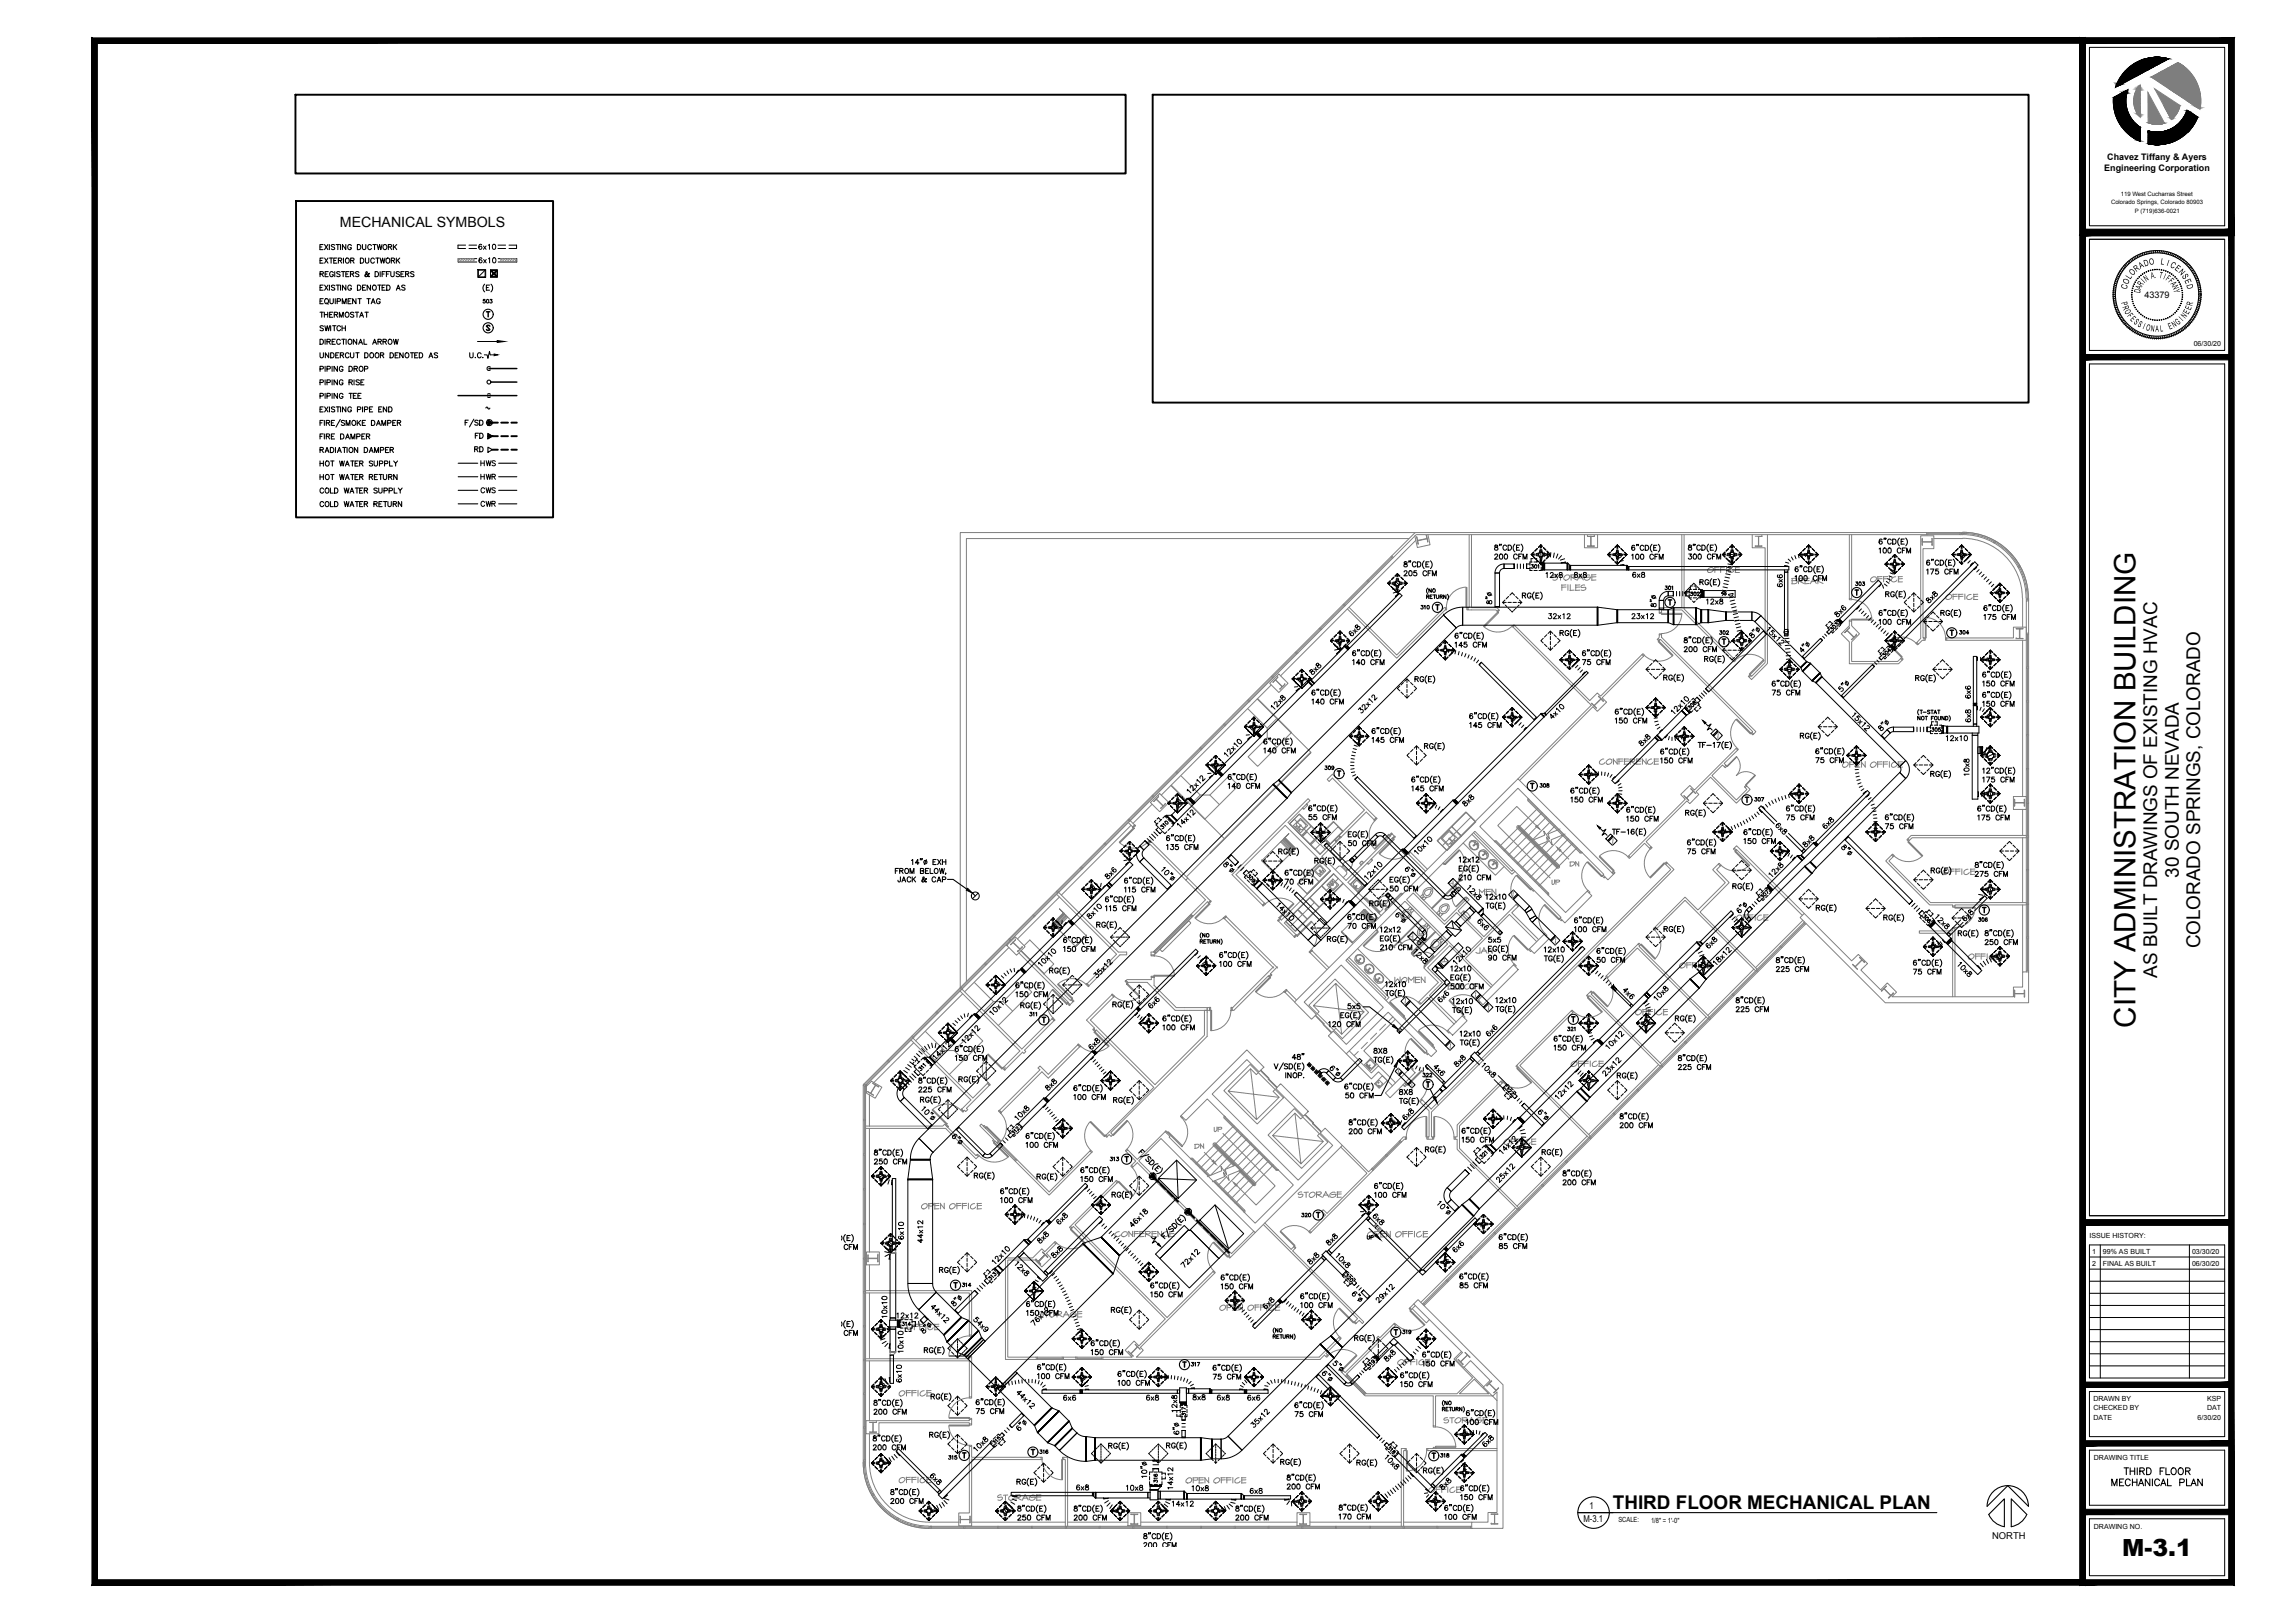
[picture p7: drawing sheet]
<svg xmlns="http://www.w3.org/2000/svg" width="1067mm" height="762mm" viewBox="0 0 1067 762" stroke-linecap="round" stroke-linejoin="round" font-family="sans-serif">
<defs><g id="words">
<text font-size="13.9" x="1003" y="482" transform="rotate(-90 1003 482)">CITY ADMINISTRATION BUILDING</text>
<text font-size="11.1" x="997" y="730">M-3.1</text>
<g font-size="8.9">
<text x="1023" y="412" transform="rotate(-90 1023 412)">30 SOUTH NEVADA</text>
<text x="1033" y="445" transform="rotate(-90 1033 445)">COLORADO SPRINGS, COLORADO</text>
<text x="1013" y="459" transform="rotate(-90 1013 459)">AS BUILT DRAWINGS OF EXISTING HVAC</text>
<text x="757" y="709">THIRD FLOOR MECHANICAL PLAN</text>
</g>
<text font-size="7.9" x="851" y="307" transform="rotate(-90 851 307)">4&quot;</text>
<text font-size="6.7" x="160" y="107">MECHANICAL SYMBOLS</text>
<g font-size="6.6">
<text x="997" y="694">THIRD FLOOR</text>
<text x="991" y="699">MECHANICAL PLAN</text>
</g>
<g font-size="5.7">
<text x="149" y="119">EXISTING DUCTWORK</text>
<text x="149" y="125">EXTERIOR DUCTWORK</text>
<text x="149" y="131">REGISTERS &amp; DIFFUSERS</text>
<text x="149" y="138">EXISTING DENOTED AS</text>
<text x="149" y="144">EQUIPMENT TAG</text>
<text x="149" y="150">THERMOSTAT</text>
<text x="149" y="157">SWITCH</text>
<text x="149" y="163">DIRECTIONAL ARROW</text>
<text x="149" y="169">UNDERCUT DOOR DENOTED AS</text>
<text x="149" y="176">PIPING DROP</text>
<text x="149" y="182">PIPING RISE</text>
<text x="149" y="188">PIPING TEE</text>
<text x="149" y="195">EXISTING PIPE END</text>
<text x="149" y="207">FIRE DAMPER</text>
<text x="222" y="207">FD</text>
<text x="149" y="214">RADIATION DAMPER</text>
<text x="222" y="213">RD</text>
<text x="149" y="220">HOT WATER SUPPLY</text>
<text x="149" y="226">HOT WATER RETURN</text>
<text x="149" y="233">COLD WATER SUPPLY</text>
<text x="149" y="239">COLD WATER RETURN</text>
<text x="669" y="280">(NO</text>
<text x="563" y="442">(NO</text>
<text x="597" y="627">(NO</text>
</g>
<g font-size="5.3">
<text x="225" y="220">HWS</text>
<text x="225" y="226">HWR</text>
<text x="225" y="232">CWS</text>
<text x="225" y="239">CWR</text>
</g>
<g font-size="4.9">
<text x="226" y="144">503</text>
<text x="718" y="268">301</text>
<text x="781" y="278">301</text>
<text x="793" y="281">302</text>
<text x="870" y="276">303</text>
<text x="666" y="287">310</text>
<text x="806" y="299">302</text>
<text x="906" y="345">305</text>
<text x="621" y="363">309</text>
<text x="823" y="377">307</text>
<text x="928" y="434">306</text>
<text x="483" y="478">311</text>
<text x="667" y="507">322</text>
<text x="610" y="573">320</text>
<text x="641" y="583">UP</text>
<text x="451" y="605">314</text>
<text x="423" y="624">314</text>
<text x="487" y="684">316</text>
<text x="444" y="687">315</text>
<text x="676" y="685">318</text>
<text x="545" y="697" transform="rotate(-90 545 697)">316</text>
</g>
<g font-size="4.5">
<text x="1007" y="125" transform="rotate(-19 1007 125)">D</text>
<text x="1009" y="124" transform="rotate(-9 1009 124)">O</text>
<text x="1014" y="124" transform="rotate(9 1014 124)">L</text>
<text x="1017" y="125" transform="rotate(19 1017 125)">I</text>
<text x="1019" y="125" transform="rotate(28 1019 125)">C</text>
<text x="1000" y="131" transform="rotate(-57 1000 131)">L</text>
<text x="1001" y="130" transform="rotate(-47 1001 130)">O</text>
<text x="1003" y="128" transform="rotate(-38 1003 128)">R</text>
<text x="1005" y="126" transform="rotate(-28 1005 126)">A</text>
<text x="1010" y="131" transform="rotate(-12 1010 131)">A.</text>
<text x="1014" y="130" transform="rotate(11 1014 130)">T</text>
<text x="1016" y="131" transform="rotate(22 1016 131)">I</text>
<text x="1017" y="131" transform="rotate(33 1017 131)">F</text>
<text x="1021" y="126" transform="rotate(38 1021 126)">E</text>
<text x="1023" y="128" transform="rotate(47 1023 128)">N</text>
<text x="1026" y="132" transform="rotate(66 1026 132)">E</text>
<text x="999" y="136" transform="rotate(-76 999 136)">C</text>
<text x="999" y="134" transform="rotate(-66 999 134)">O</text>
<text x="1005" y="138" transform="rotate(-79 1005 138)">D</text>
<text x="1005" y="136" transform="rotate(-67 1005 136)">A</text>
<text x="1006" y="135" transform="rotate(-57 1006 135)">R</text>
<text x="1007" y="133" transform="rotate(-45 1007 133)">I</text>
<text x="1008" y="132" transform="rotate(-34 1008 132)">N</text>
<text x="1018" y="132" transform="rotate(45 1018 132)">F</text>
<text x="1020" y="135" transform="rotate(67 1020 135)">N</text>
<text x="1020" y="136" transform="rotate(79 1020 136)">Y</text>
<text x="1027" y="134" transform="rotate(76 1027 134)">D</text>
<text x="996" y="142" transform="rotate(75 996 142)">P</text>
<text x="1029" y="144" transform="rotate(-75 1029 144)">R</text>
<text x="996" y="144" transform="rotate(68 996 144)">R</text>
<text x="997" y="146" transform="rotate(60 997 146)">O</text>
<text x="999" y="148" transform="rotate(52 999 148)">F</text>
<text x="1026" y="150" transform="rotate(-52 1026 150)">N</text>
<text x="1027" y="148" transform="rotate(-60 1027 148)">E</text>
<text x="1029" y="146" transform="rotate(-68 1029 146)">E</text>
<text x="1000" y="150" transform="rotate(46 1000 150)">E</text>
<text x="1002" y="152" transform="rotate(38 1002 152)">S</text>
<text x="1006" y="154" transform="rotate(22 1006 154)">I</text>
<text x="1007" y="155" transform="rotate(15 1007 155)">O</text>
<text x="1010" y="156" transform="rotate(8 1010 156)">N</text>
<text x="1012" y="156">A</text>
<text x="1014" y="156" transform="rotate(-7 1014 156)">L</text>
<text x="1019" y="155" transform="rotate(-22 1019 155)">E</text>
<text x="1021" y="154" transform="rotate(-30 1021 154)">N</text>
<text x="1023" y="153" transform="rotate(-38 1023 153)">G</text>
<text x="1025" y="151" transform="rotate(-45 1025 151)">I</text>
</g>
<g font-size="4.4">
<text x="919" y="299">304</text>
<text x="722" y="371">308</text>
<text x="735" y="485">321</text>
<text x="520" y="546">313</text>
<text x="658" y="627">319</text>
<text x="558" y="642">317</text>
<text x="558" y="666" transform="rotate(-90 558 666)">317</text>
<text x="746" y="708">1</text>
<text x="744" y="715">M-3.1</text>
<text x="935" y="723">NORTH</text>
</g>
<text font-size="4.3" x="1007" y="140">43379</text>
<g font-size="4.2">
<text x="989" y="75">Chavez Tiffany &amp; Ayers</text>
<text x="988" y="80">Engineering Corporation</text>
</g>
<g font-size="3.3">
<text x="1030" y="163">06/30/20</text>
<text x="981" y="581">ISSUE HISTORY:</text>
<text x="982" y="589">1</text>
<text x="987" y="589">99% AS BUILT</text>
<text x="1029" y="589">03/30/20</text>
<text x="982" y="594">2</text>
<text x="987" y="594">FINAL AS BUILT</text>
<text x="1029" y="594">06/30/20</text>
<text x="983" y="658">DRAWN BY</text>
<text x="1036" y="658">KSP</text>
<text x="983" y="662">CHECKED BY</text>
<text x="1036" y="662">DAT</text>
<text x="983" y="667">DATE</text>
<text x="1032" y="667">6/30/20</text>
<text x="983" y="686">DRAWING TITLE</text>
<text x="760" y="715">SCALE:</text>
<text x="775" y="715">1/8&quot; = 1'-0&quot;</text>
<text x="983" y="718">DRAWING NO.</text>
</g>
<g font-size="2.8">
<text x="991" y="96">Colorado Springs, Colorado 80903</text>
<text x="996" y="92">119 West Cucharras Street</text>
<text x="1002" y="100">P (719)636-0021</text>
</g>
</g></defs>
<g fill="none" stroke="#808080" stroke-width=".47">
<path d="M215 121h8v2h-8zM216 121l-1 1M217 121l-1 2M218 121l-1 2M220 121l-2 2M221 121l-2 2M222 121l-2 2M223 122l-1 1M235 121h7v2h-7zM236 121l-1 1M237 121l-1 2M238 121l-1 2"/>
<path d="M239 121l-1 2M241 121l-2 2M242 121l-2 2M242 122l-1 1M662 253h-208v208M664 252l-258 258v175h-1M665 250h-214v214M665 254l-64 63M665 252h.1M665 252l1 3M665 252l1 2 4-1M666 254h.1"/>
<path d="M666 254v1M666 255h.1M670 251h.1M670 253h.1M670 253v-2v3M670 253l-4 1M670 253v1M670 254h.1M670 251l1 5-5 1-2-5M690 251v34h-1v1h13l1 1M691 251v34h12l1 1M744 251v6h6v-6"/>
<path d="M745 252h.1M745 256h.1M745 252h4M745 252h2v4h-2M747 256h.1M747 252h.1M748 252h.1M748 256h.1M749 252h-2v4l2 1-4-1M749 252h.1M790 251v34h-11v3h1v-2h10l24 24h1l-24-24v-35M823 251v6h6v54l-7 7v-1l-1 1 1 1 8-7v-61"/>
<path d="M824 256h3M824 252h3M824 256h.1M826 256h-1M826 252v4h-2M826 256h.1M826 252v4h1M827 252h.1M827 256h.1M868 251v30h1v-30M902 252h6v6h-5v42v1l-2 1h-1l2-2zM903 256h.1"/>
<path d="M903 253h.1M903 254l-1-1 1 3M903 254v2M903 254h.1M903 254h4M905 250h-240l-260 259v178a31 31 0 0 0 31 31h255M905 250h15v1h-15M905 250v1h-240l-1 1M905 251h15M905 250v1M907 254h.1M907 256h.1"/>
<path d="M907 253h.1M907 253v3M908 253h14a28 28 0 0 1 28 28M920 251a30 30 0 0 1 31 31M920 250a31 31 0 0 1 32 31M921 251h1M921 250v1M922 250l7 1 7 3M937 254l-1 1M937 254l6 6 5 6M642 273h1M642 273l-11 11"/>
<path d="M642 272l1 1M653 261l1 1M654 262l-11 11M654 261v1M688 276a10 10 0 0 0-9 9M688 276h1v9h-1zM731 270h-2v1h2a1.4 1.4 0 0 1-2 1M733 270v2M733 274v3M734 270h-2M734 271l2-1h1a1.4 1.4 0 0 1-1 2 1.4 1.4 0 0 1-2-1zM735 275h-2"/>
<path d="M735 276h-2M736 274v3M737 274v3M737 270h3v1h-3l3 1M738 270v2M739 277h-2M740 274v3h2M741 271h2M742 275h-2M742 276h-2M743 272l-1-2-1 2M744 275h-1l-1 1h3a1.2 1.2 0 0 1-1 1 1.2 1.2 0 0 1-2 0"/>
<path d="M746 270h-1l-1 1v1h1a1.8 1.8 0 0 0 2-1h-2M747 270v2h2M749 270h-2M749 271h-2M802 267h2a1.4 1.4 0 0 1 0 2 1.4 1.4 0 0 1-2-1zM805 266v3M807 266h-2M807 267h-2M808 266v3M810 266h-2M810 267h-2M811 266v3"/>
<path d="M814 266l-2 1v1l1 1 1-1M815 269h2M815 266v3M817 266h-2M817 267h-2M841 273h3l-1 1h-2M841 272h2v1M842 272v2M844 272h3l-1 1h-2l3 1M844 272v2M847 273h3M848 272v2"/>
<path d="M850 272h-3M850 274h-3M853 273h-3M853 274l-2-2-1 2M854 272v2M856 272l-3 1 3 1M879 271h2a1.4 1.4 0 0 1-1 2 1.4 1.4 0 0 1-2-1zM882 271v2M884 271h-2M884 272h-2M884 271v2M886 272h-2"/>
<path d="M886 271h-2M887 271v2M890 271h-1l-1 2h1l2-1M891 273h2M891 271v2M893 271h-2M893 272h-2M914 280l1-1h1a1.4 1.4 0 0 1-1 2 1.4 1.4 0 0 1-1-1zM917 279v2M919 279h-2M919 280h-2M920 279v2"/>
<path d="M922 279h-2M922 280h-2M923 279v2M926 279h-2l-1 2h2h1M927 279v2M929 279h-2M929 280h-2M948 266l3 7 1 8M948 265l-1 1M949 266h-1M619 295l1 1M620 296l-11 10"/>
<path d="M620 295l1 1M631 284v1M631 284l-11 11M631 284h1M633 285l23 23 22-23h1v1l-23 23-23-23M679 285v1M689 285v1M703 287l1 1-7 6zM704 286v1h-1zM710 294a10 10 0 0 1-13 0M710 294l36 36M711 294l35 35 4-4 2 2 19-20 1 1-20 20 2 2-4 4-2-2-34 34"/>
<path d="M711 294v-1l-1 1M711 294h-1M779 300h-1l1 1M779 298h1v1l44 45-1 1v-1l-43-44h-1zM779 298h1M779 288h1M780 288h10v1h-10zM790 288a10 10 0 0 1-10 9M866 297h.1M867 296h.1M868 295h.1M868 292h1v2l4 4-4 3v10h22l2-2v1l-2 2h-23v-11l-3-3 3-4z"/>
<path d="M868 295l-2 2 1-1 3 3-1 1M868 295l-1 1 4 3 1-1M868 281v1h1v-1M868 292v-1h1v1M869 281a10 10 0 0 1 10 10M869 291h10h-10zM870 299h.1M871 298h1M872 298h.1M872 298l-3 2M903 300h1v1h-1M904 290v10z"/>
<path d="M904 290a10 10 0 0 1 9 9M914 300h31v-6h6v7h-37zM914 300v1M927 281h2M947 300h.1M947 300h3M947 295h3M947 295h1v5h-1M948 300h.1M948 295h.1M950 281v13M950 295h.1"/>
<path d="M950 300h.1M950 295h-2v5h2M951 297h2M951 298h2M951 282h2M952 281v1M952 298v15M953 281v1h-2v174M953 282v174M597 318h1M597 318l-10 11M597 317l1 1"/>
<path d="M599 319h.1M599 319l-1 1M599 319l3 3-1 1M599 319l3 3 1-1M600 318l-1 1M600 318l-2 2M600 318h.1M600 316l5 5-5 4-4-4zM608 306l1 1M609 307l-11 11M609 306v1M771 307l1 1"/>
<path d="M772 308a10 10 0 0 0 13 0M779 301l7 7h-1l-6-7zM815 310l-1 1v-1M822 317l-1 1M828 310a10 10 0 0 0-13 0M828 310l-6 7-1-1zM869 300h.1M886 302h1l6 6v1zM886 302a10 10 0 0 1 14 0M893 309h1l-1 1M900 302v1l1-1M950 301v73"/>
<path d="M951 313h2M951 314h2M952 314v15M575 340h1M586 329l1 1M586 333l9 9v4l-9 9 5 5 15-16M586 329l-11 11M586 328l1 1M591 328l15 16-16-16M597 322l-52 51M598 320h.1M600 337l-5 5"/>
<path d="M601 323h.1M602 322h.1M603 321h.1M603 321l-2 3M746 330l1 1-34 35M747 330l3 2-1-1M747 330h.1M747 330l2 1M749 331h.1M749 332h.1M751 327h.1M751 327l2 2"/>
<path d="M751 327l1 1M752 328h.1M752 328l1 1M752 328l-3 3M753 329h.1M815 338a10 10 0 0 0 0 13M815 338h1l6 6v1zM951 329h2M951 330h2M952 330v15M563 351l1 1M564 352l-11 11"/>
<path d="M564 351v1M575 340v1M575 340l-11 11M595 346l5 5M606 344l10 9M753 356l-1 1-1 1 1 1 2-1M757 356l3 3M758 356v3M759 356v3M760 356h2M760 356v3M762 357h-2"/>
<path d="M763 356h2M763 356v3M765 357h-2M765 359h-2M765 356h2v1h-2l3 2M765 356v3M768 356h2M768 356v3h2M770 357h-2M771 356l2 3M771 356v3M773 356v3"/>
<path d="M776 356l-2 1v2h1l1-1M777 356h2M777 356v3M779 357h-2M779 359h-2M807 347l-1 1M807 346h.1M807 345h.1M807 343v1M810 359l1 1h-1M815 351h1v1M815 355l-4 5z"/>
<path d="M815 355a6 6 0 0 1 0 9 6 6 0 0 1 9 0M823 344h-1l1 1M866 358h2a1.5 1.5 0 0 1-1 2 1.5 1.5 0 0 1-2 0zM868 358h3l-1 1h-2M869 358v2M871 359h2M871 358v2M873 358h-2M874 358v2M876 358v2l-2-2M879 358h2a1.5 1.5 0 0 1-1 2 1.5 1.5 0 0 1-2 0zM882 359h2"/>
<path d="M882 358v2M884 358h-2M884 359h2M884 358v2M886 358h-2M887 358v2M890 358l-2 1v1h1l2-1M891 359h2M891 358v2M893 358h-2M951 345h2M952 345v16"/>
<path d="M540 377l5-4 4 4-4 4zM541 374h1M541 378l-9 9M541 374l-11 11M541 373l1 1M542 376l1-1 3 3M543 375h.1M544 374l-2 2M544 374l-1 1 3 3M544 374h.1M545 379h.1M546 379h-1"/>
<path d="M546 378h.1M547 377h.1M547 377l-1 1M547 377l-2 3M550 369l16 16M550 369l25 25M552 363h1M552 363l-10 11M552 362l1 1M555 364l9 9h4l9-9 5 5-16 15M564 373l-5 5M568 373l5 5"/>
<path d="M612 379l-7 7 15 15 7-7v1l-6 7 11 11 22-22 1 2-11 10M612 379v1M613 378l-1 1M613 378h1M614 377l1-1-1-1-35 36 14 14 1-1-14-13 23-23 22 21M614 377v1l-2 2v-1M614 377l-1 1M718 375v1M718 375h-1l1 1 24 24h1M718 376l24 24M722 379v1M789 373l4-4 3 2 19-20 1 1-6 6v1v1l-1-1-5 5 11 12 5-5-1-1 1-1 2 2-7 6-12-12-7 7 2 1-5 4-1-1-19 19 2 3-3-2-7 7v-1l26-27z"/>
<path d="M791 374h.1M792 374h.1M792 375h.1M793 376h.1M794 370h.1M794 370l2 3M795 371h.1M795 371l-3 4-1-1 2 2-1-1 3-3M820 369h-1v1M824 364l-4 5zM873 360h-2M893 360h-2"/>
<path d="M945 374h6v6h-6zM946 378v-1h4v1M946 375v2h4v-2M946 375v4M946 377h.1M950 377h.1M950 378h.1M951 375v4M951 377h2M951 361h2M952 361v16M952 377v15"/>
<path d="M518 396l1 1M519 396l-11 11M519 396h1M526 395l6-6h1l-7 7zM530 385v1M530 385l3 2-1 1-2-2M530 385l-11 11M531 387l-33 33M533 387v1l-1 1v-1zM539 395a10 10 0 0 1-13 1M539 396l1-1 18 17-1 1zM540 394v1l-1 1v-1z"/>
<path d="M601 395h1l5 5h-1M602 395l5 5M602 394h1l5 5h-1M603 394h.1M603 394l5 5M603 394l5 5zM603 393l5 6zM603 393v1M603 393l5 5M603 393l2-2-2 3M603 394l5 4M605 387l3-2 6 6-3 2z"/>
<path d="M606 387l14 14 11-11M607 388l4-4 3 4-3 3zM608 399h.1M610 389v-1l-1 1M610 385l-1 2 1 1M610 385h1l2 2v1M611 393l3-2 6 6-3 2zM613 388l-2 2-1-1M622 394l6-6 2 2-6 6zM622 394l2 2-2 3-2-3zM627 395h1zM629 392l1 1 12-12 3 4 1-1-20-21-3 3 1 1 2-2 15 15-12 12 1 1-3 2v-1"/>
<path d="M629 392l-2 2M629 393l-1 2M629 393h.1M631 390l-5-4-6 6-10-10-5 5 5-5 6 6-5 4 5-4 3 4-4 4 4-4h1l-5 5M631 390l-5-4-6 6 5 4-5-4 4 5M645 398l7-6-6 7zM646 385a10 10 0 0 0-1 13M646 384h1l-1 1h-1zM652 392l1-1h1l-1 1zM654 394h1l-7 7h-1zM655 393l-1 1zM662 400l-1 1z"/>
<path d="M675 395l13-14 5 5-5-5-6 7 4 5-4-5-7 7 4 4zM677 394l3-4 5 4-4 4zM677 393v1M678 394l2 2 2-1M680 391h1l2 2M680 391l-2 2M681 394l1 1zM683 393v1l-1 1M684 390l7-6 2 2-7 7zM684 390l2 3-7 6-2-2zM685 399a10 10 0 0 1 0 13M687 396l15 15 4-4"/>
<path d="M690 396v2l2 1M691 395h1l1 1M691 395l-1 1M691 395a2.4 2.4 0 0 0-1 2 2.4 2.4 0 0 0 2 2M691 392l19 18 1-1M692 391l18 18 1-1M692 395h-1M692 394l2 1v2M693 396l-1 1zM693 386l-14 13M693 399h-1M693 396l1 1"/>
<path d="M693 397h1M694 397v1M694 398l-1 1M694 397h.1M694 397v1l-1 1M697 400a1.4 1.4 0 0 0-2 0 1.4 1.4 0 0 0 0 2M697 400h.1M702 395h1l24 24v1M702 395h.1M703 395l24 24M704 397h.1M705 397l8-8 18 18"/>
<path d="M706 399h.1M713 389l18 18h1M713 389v-1l19 19M713 388v1M714 388a1 1 0 0 0-2 0 .8 .8 0 0 0 0 1M715 391l-8 8M715 390v1M717 393l-8 8M718 392l-1 1M719 395l-8 8M720 394l-1 1M721 397l-8 8"/>
<path d="M721 397h.1M721 388l-9-9-9 9 25 24M721 380l-7 8 18 18 8-7M723 399l-8 8M724 382l-8 8M724 398l-1 1M724 382h.1M726 384l-8 8M726 384h.1M727 395l-3 3M728 386l-8 8M728 386h.1"/>
<path d="M730 388l-4 4M730 388h.1M733 389l-6 2 1 3-3-4v2l-6 3M733 399l4 4M734 392l-8 8M734 392h.1M735 392l-7 2 1 3-3-4 1 2-5 2M736 394l-8 8M736 394h.1M738 396l-8 8M738 396h.1M741 398h-1"/>
<path d="M757 396v1M757 395v1M757 394v1M757 393v1M775 399a10 10 0 0 0 0 13M775 398h1l-1 1v-1M814 398v1h1M815 399l7 7-1 1-6-7zM896 394h-1l1 1M896 395l7 7h-1l-6-7zM950 380v12M950 393v31"/>
<path d="M951 392h-54l-1 2v1l2-2h53M951 392h2M951 393h2M952 393v15M496 419h1M496 419l-10 11M496 418l1 1M497 419l28 28h4v1h-3l-15 15-1-1 14-14-28-28M507 407l1 1M508 408l-11 11M508 407v1M557 413l4 5"/>
<path d="M558 412l4 5M561 418l1-1 6 6-1 1v-1l-7 7-1-1 7-7zM568 400l48-47zM568 400l-11 12M592 404l6 5M592 404h.1M593 404l5 5M593 404h.1M593 404l5 5zM593 404l8-9 5 5-8 9M598 409h.1M617 409l3-3 3 3-3 3z"/>
<path d="M620 409l1 1zM620 404l-11 11 5 5 5-6-4-4-6 5 5 5 11-11M620 404l-5 6 4 4 6-5M620 409l1-1-1-1-2 2 1 1 1-1M623 415l3-2 3 2-3 3zM625 409l-11 11M625 414l1 1zM625 409l-23 23h-1M625 415v1M625 415l1-1 2 2-2 1-1-1h-1M626 410l-23 23 6 6-1 1-8-8M626 410l2 2-5 6-2-2z"/>
<path d="M626 410l21 21M626 410l-22 23M627 408l2-1 3 2v1l-1 2M631 407a2.6 2.6 0 0 1 1-3 2.6 2.6 0 0 1 3 1l-1 3h-1M631 407l2 1M631 407h-1M631 415l-6 5-4-4 4 4-6 6-4-5 4 5-5 5-5-4 5 4-6 6-4-4 4 4 23-22M633 408l-1 1M634 403l1 1M635 404h-1M635 403v1M636 417l1-1z"/>
<path d="M636 416l-1-1 2-2 2 3-1 1-1-1M637 412h.1M637 412l-3 3 4 4 3-3-4-4M637 412l-3 3M637 412l4 3M639 405h.1M640 405l-1 1M640 415v1M640 405l-1-1-1 1 1 1M641 416l-4 3M642 405l-9 9 15 16M642 405l1 1"/>
<path d="M644 403l-2 2M644 403v1M644 403v1l-1 2-1-1M651 420h1M658 420h.1M658 420l-7 7M658 419v1l-7 7M659 420h-1M661 401a10 10 0 0 1-13 0M668 420l-1 1 2 2 1-2M669 418l-1 2M670 408l-8-8-1 1 8 8"/>
<path d="M672 418v1M672 418a1.7 1.7 0 0 0-2 0 1.7 1.7 0 0 0 0 2h1l1-2M673 419l-2 2h-1M673 418v1M673 418a2.4 2.4 0 0 0-4 0M678 405v1zM678 406l7-7-6 7zM680 415h1M681 415h1M682 412v1M682 414h.1M682 415v1"/>
<path d="M682 416v1M683 416l1 1zM684 417a6 6 0 0 0-1 9M684 417h1M685 417l-1 1M685 412l1 2-1-1zM685 413l1 1-14 13v-1zM685 417h.1M694 401v1M694 400a2.1 2.1 0 0 1 4 0 2.1 2.1 0 0 1-2 3M694 400v1M695 418v2"/>
<path d="M696 403l-1-1 2 2M697 417v3M697 418l-1 1-2-1M697 400v1h1M697 403h.1M697 400l1 1M698 401h.1M698 417v3M698 401v1M698 402h.1M698 402l-1 1M700 418h-2"/>
<path d="M700 418l-2 1M700 404l2 1M700 404a2.1 2.1 0 0 0-1 2 2.1 2.1 0 0 0 2 2M701 417v3M701 404a2.1 2.1 0 0 0-2 3 2.1 2.1 0 0 0 4 0M701 403l2 1v2M702 408h-1M702 405l1 1M702 417v3l-2-2M702 406h1M702 405l-1 1 1-1M703 406v1"/>
<path d="M703 406h.1M703 407l-1 1M709 401l-1 1M711 419l-1 1M711 403l-1 1M711 418v1M712 411a10 10 0 0 0 0 13M712 411l7 7zM713 405l-1 1M715 407l-1 1M717 409l-1 1M719 411l-1 1"/>
<path d="M719 417v1h1M721 414h.1M723 416h.1M725 401l-8 8M726 400l-1 1M727 419v1M727 403l-8 8M728 403h-1M729 405l-8 8M730 405h-1M730 413v1l-1 1v-2M730 413h2v1h-2"/>
<path d="M731 413v2M731 407l-8 8M732 407l-19-19 19 19M732 407h-1M732 406a.8 .8 0 0 1 0 1 .8 .8 0 0 1-1 0M737 405v2l2-1v-1h-2M740 407v-2l1 2M741 405v2M742 400h1M745 405a10 10 0 0 0 0 13M745 418h1l1 1h-1M745 405h1l6 6v1z"/>
<path d="M751 402a10 10 0 0 1 13 0M751 402l7 7-7-7zM753 411h-1l1 1h1M757 410v-1l1 1M757 409h1v1M765 402h-1l1 1M781 405h1l-7 7zM783 405h-1v1M807 406v-1l1 1v1M808 406a10 10 0 0 0 13 0M888 401h1v1M889 402a10 10 0 0 0 13 0"/>
<path d="M913 408h2a1.4 1.4 0 0 1-1 2 1.4 1.4 0 0 1-2 0zM916 408v3M918 408h-2M918 409h-2M918 408v3M920 409h-2M920 408h-2M921 408v3M924 408l-2 1v1l1 1 2-1M925 408v3M927 408h-2M927 409h-2"/>
<path d="M927 410l-2 1M951 408h2M951 409h2M952 409v15M477 440l4 4-4 4-4-4zM485 430h1M485 430l-11 11M485 429l1 1M495 434h.1M497 421l-19 20M499 429l-4 5M499 429l-2-2 3 2"/>
<path d="M500 429l-6 5zM500 429l-5 5M500 429h.1M500 430v-1l-5 5v1M501 430l-5 5M501 431v-1l-5 5v1M510 439l-9-8-5 5 9 8M510 439l-5 5zM510 439l-5 5M510 439h.1M551 439h.1M552 439h.1"/>
<path d="M557 433h.1M558 432v1M559 429l-18 18h-1v1M559 429l1 1h-1zM559 430l-17 17M560 430l-17 18M568 424v1l-7 6zM568 423h1l-1 1h-1zM574 431a9 9 0 0 1-13 0M576 430l-1 1h-1zM593 425l1-1-1 1zM600 432l1-1-1 2z"/>
<path d="M601 431l6-7h1l-7 7zM607 424a10 10 0 0 0-13 0M608 440l1-1-1 1zM609 427l3 2-6 6-2-2zM609 427l6-6 2 3-5 5zM616 432v1l-7 7v-1zM616 433a10 10 0 0 1 0 13M630 438l5 5M630 438h.1M630 438l5 5zM639 429v-1l5 5v1M639 428l5 5"/>
<path d="M640 428l5 5M640 427v1M640 427l5 5M640 427h.1M640 422h1M641 427l5 5zM641 427l5 5M641 427l4 5M641 422h1l6 6zM644 425l4 3M645 432v1M646 432h-1"/>
<path d="M646 432l1-1-2 1M646 436l1 1h-1zM647 423h-1l-2 1M647 423l2 3-1 2M647 428l1 1M647 423a2.6 2.6 0 0 1 2-2 2.6 2.6 0 0 1 3 1l-1 2-2 1M647 423l2 2M647 423v1M649 425h.1M650 427h.1M651 427h.1M651 427v1"/>
<path d="M652 420l-1 1M652 421h.1M659 430v1M659 430a1.4 1.4 0 0 1 1-2 1.4 1.4 0 0 1 1 2M659 428l2-1 1 2M659 428a2.4 2.4 0 0 0 0 4M660 422l4-3 14 15 6-6 12 13-9 8zM661 427l1-1 2 1-1 2M661 440h1M661 430l-2 1M662 440h1M662 428a3 3 0 0 1-3 4"/>
<path d="M663 426v1M663 427h-1h1M663 438h.1M663 439v1M666 438l1 1M667 437a1.4 1.4 0 0 1 1-1 1.4 1.4 0 0 1 2 1 1.4 1.4 0 0 1-2 1l-1 1M667 437h-1M667 435h2l1 1v2l-2 1M667 435a2.4 2.4 0 0 0 0 4M667 422h1M667 438h.1M668 439h-1"/>
<path d="M668 421h.1M668 421v1M668 420l2 1M669 435l1-2 2 2-2 1M670 435h.1M670 434h1M671 434l-1 1M675 429l1 1M676 429l-1 1M676 429h-1M676 428a2.5 2.5 0 0 1 1-3 2.5 2.5 0 0 1 3 1v1l-1 1-2 1M676 427l-2 2 2 1 2-1"/>
<path d="M676 428l1 1M677 426a1.3 1.3 0 0 0 1 2 1.3 1.3 0 0 0 1-1M678 425l-1 1M678 426a1.1 1.1 0 0 1 2-1 1.1 1.1 0 0 1-1 2M684 426l4-5 1 1-1-1zM687 428h1l-1 1 3 2v-1l1 1-2 1-3-3zM687 428l2 1 1 2M700 420h-2M703 438h1M704 437v1M704 438v1M710 421v1"/>
<path d="M710 420v1M711 439a10 10 0 0 0 0 14M711 439l7 7h-1l-6-7zM712 425v-1l1 1v1M725 425a10 10 0 0 0 0 13M725 439v-1l1 1M725 425l7 6v1l-7-7zM731 440h.1M733 431h-1l1 1M777 436h-1l1 1v-1M777 437a10 10 0 0 1 0 13M816 430h1a1.3 1.3 0 0 1 0 2 1.3 1.3 0 0 1-2-1z"/>
<path d="M818 431h3M819 429v3M821 430h-3M821 431h2M821 429v3M823 430h-2M824 429v3M827 430h-1l-1 1 1 1 2-1M828 431h2M828 429v3h2M830 430h-2M847 432l-23 22"/>
<path d="M847 433l1 1M847 429l22 22 4-3 4 4-3 3 9 10 3-4 5 5-3 2h57v-5h5v-7h3v15h-68l-40-40zM847 429l-32-32-1 1 32 32M847 434l-11 10M847 433l-179 179M848 434l-179 179M917 436v-1h1v1M917 425v1h1v-1M918 426h9h-9zM927 426a10 10 0 0 1-9 9M950 425v31M951 424h-45l-19-20 2-2-1-1-3 3 21 21h11h1h33"/>
<path d="M951 440h2M951 424h2M951 425h2M952 425v15M462 452l1 1M463 453l-11 11M463 452v1M474 441v1M474 445l-21 21M474 441l-11 11M474 441h1M474 443h1"/>
<path d="M475 444l1-1 3 3M476 442h.1M477 441h.1M477 441l-1 1 3 3h1M477 441l-3 3M478 447h.1M479 446h.1M479 445h.1M479 446l-1 1M479 446l24 24v-1l1 1-2 2-24-25M479 446l11 11M480 445h.1"/>
<path d="M480 445l-2 2M481 444l3-3 11 12-5 4M505 444h.1M540 458h2v1h-2zM540 448h2v1h-2zM542 447l1 1h-1M542 447h1l-1 1zM542 449a10 10 0 0 1 9 9M542 458h9h-9zM542 447l17-17h1l-17 17zM545 446l13-14 1 1-13 14zM545 445h.1"/>
<path d="M596 459h1l-7 7-1-1zM597 457v1l-1 1v-1zM598 454l-19 19v1l21-20M598 455l-23-24 1-1 24 25M615 447l1-1-1 1zM624 454l-8-8-1 1 8 8M633 450l18 18-1 1M633 449l19 19-1 2M635 443h.1M635 442l9-8-5-5-9 8 5 6M637 451h1M637 451l1 1"/>
<path d="M637 451h1v1M637 445l16 16-5 4M637 448a2.2 2.2 0 0 0-1 2 2.2 2.2 0 0 0 2 2M638 453h1M638 448l1 1M638 448l-1 1v2M638 448l2 2-1-1M638 448h.1M639 452h.1M640 444l7-7v1l-7 6zM640 450v2l-1 1M640 450a1.3 1.3 0 0 1 0 2 1.3 1.3 0 0 1-2-1"/>
<path d="M641 450v1M641 455v1M641 456a2.3 2.3 0 0 0 2 1 2.3 2.3 0 0 0 2-1M641 454v1M641 455h.1M641 454a2.1 2.1 0 0 1 3-1 2.1 2.1 0 0 1 1 2M642 455v1M642 456h.1M642 456l1-1-1 1M642 453l-1 1M643 456h.1M643 453h-1"/>
<path d="M643 453h1l1 2M645 456l-1 1-1-1M645 455v1M645 459l2 2M645 459a2.2 2.2 0 0 1 2-2 2.2 2.2 0 0 1 2 3M646 459l1 1M647 457h1M647 457l-1 1v1M648 457l1 2M649 459v1v1M650 459v1M650 460h-1"/>
<path d="M654 444a10 10 0 0 1-14 0M654 444l1 1zM654 444l14-13zM655 459v2M657 442l1 1zM657 459v2M658 460a1.4 1.4 0 0 1 2-1 1.4 1.4 0 0 1 0 2 1.4 1.4 0 0 1-2-1zM661 459v2M663 447l1 2zM663 448l11-10-10 10zM663 440v1M663 441v1"/>
<path d="M664 459v2M664 459l-1 1-2-1M665 460h2M665 459v2h2M666 442v1M666 443h.1M667 459h-2M667 442l-1 1M667 443a6 6 0 0 0-9 0M667 443l-4 4zM667 459l2 2M667 459v2"/>
<path d="M669 453l4-4-4 5zM669 459v2M672 445l1 1M673 445h.1M673 444a1.7 1.7 0 0 1 1-2 1.7 1.7 0 0 1 2 1l-1 1-2 1M673 449a6 6 0 0 0-9 0M675 441l1-1 2 1-1 2M676 443l1-1-2-1a3 3 0 0 0-3 4M676 442a3 3 0 0 1-3 4M677 452h-1M677 440v1M677 441h-1h1"/>
<path d="M678 452h-1M678 451v1M678 449v1M679 451l-1 1M680 451h.1M695 445v3l-2-1M697 445l1 3M697 445l-2 3M698 446l-2 1M699 445l2 3M699 445v3M701 445v3"/>
<path d="M711 453h1v1M718 445l7-6 2 2-7 7zM718 445v1l1 1v-1M721 442l-12-13-21 21 13 13M722 441l-12-12 3-3-1-1-15 15-12-12 5-6h-1l-11 11-14-15 29-28 40 41 2 2 12-12-2-3-10 10-40-40 18-18 40 40v1l2 2 3-3-45-44-105 104 8 9 2-3-6-6 18-17 20 20-18 17-6-6-2 2 8 9 20-20 18 18v1l2 2 3-3-43-42 28-28 20 20-12 11 7 7-9 9 1 1 3-3 13 13M730 443v1M730 442v1M730 441h.1M754 458l1 1M755 459a10 10 0 0 1 0 13M769 443h1v1M771 443l6 7-7-6z"/>
<path d="M792 452v2M794 452h-2M794 453h-2M795 452v2M797 452h-2M797 453h-2M798 452v2M800 452h-1l-1 2h2h1M802 452v2h2M804 452h-2M804 453h-2M824 455l-22 22"/>
<path d="M824 456h1M825 456l-11 11M825 455l1 1M825 455l-27-27 14-14-6-6 2-1-1-1-3 2 6 6-13 13-6-6-14 15 14-13 33 33M836 444v1M836 445l-11 11M836 444l1 1M870 453h.1M871 454h.1M871 454l1 1M873 450h.1M874 451h.1"/>
<path d="M874 451l-3 3M874 451l1 1M875 452h.1M875 452l-2-3 1 2-3 3-1-1 2 2M924 449a1.6 1.6 0 0 1 3-1 1.4 1.4 0 0 1-1 2 1.4 1.4 0 0 1-2-1zM927 448h3M928 448v2M930 449h-3M932 448h-2v2M932 449h-2M933 448v2M936 448h-1l-1 2h1l2-1"/>
<path d="M939 448h-2v2h2M939 449h-2M951 456h2M952 440v16M439 475l1 1M440 476l-11 11M440 475l1 1M451 465l28 28-8 8M451 464l1 1M451 464l-11 11M451 463l1 1M452 464l28 29 14-15 1 1-14 14 1 1-1 1-1-1-8 8"/>
<path d="M452 467l-22 22M458 461l8 9h5l9-9 4 5-15 15M466 470l-4 5M471 470l4 5M494 478l1 1zM494 465v-1l7 7zM494 465a10 10 0 0 0 0 13M497 462l7 7h-1l-6-7zM497 462a9 9 0 0 1 13 0M501 471l2 1h-1zM503 469l1 1-1-1zM510 462l1 1-1-1z"/>
<path d="M522 467l1 1zM522 467l-12 12 4 4v1h1l27 27-23 22M523 468l-11 11 30 30 24-23v-12M523 468a8 8 0 0 0 12 0M528 461l1-1 1 1-1 1zM529 462l6 6zM567 473h-15l-10-10v-4h-1v1h-12l1 1h9l13 13h16v-1h-1v14l-45 45v1v1l-1-1-1 1M567 473v1M568 473v2zM568 474h1v10h-1zM578 474a10 10 0 0 1-9 10M578 473h1v2h-1z"/>
<path d="M603 465a9 9 0 0 1-13 1M604 464v1l-1 1zM609 469l-5-4-1 1 5 4M615 472l12-12 16 15-13 13zM617 472l2 3v1M618 477l4 4zM627 462l3 24 10-11-13-13-10 10 23 3M646 460h1v1l-1-1M647 461v1M647 460l2 1M648 461h.1M648 461v1"/>
<path d="M650 460l-2 2M652 471l1-1 7 7h-1zM653 470a10 10 0 0 1 13 1M654 477l-2 2M655 479l-15 14 7 7M658 461l-2-1-1 1M659 478v-1l1 1v1M660 471v1M660 470v1M660 469v1M660 468v1M666 470v1l1 1v-1"/>
<path d="M680 462v2M680 470l1-1 6 7v1zM681 469a10 10 0 0 1 13 1M682 462h-2M682 463h-2M682 464h-2M683 462v3M684 464h-2M685 462v2M687 477h1v1M687 462h-2M687 463h-2"/>
<path d="M687 464h-2M690 462h-2v2h1l1-1M692 462v2M693 468v1M693 467v1M693 462h-2M693 466v1M693 465v1M694 469l17-16 2 2-17 17zM694 469v1l1 1v-1M699 475h.1M699 473v1"/>
<path d="M699 472v1M699 471v1M700 464l-19-20-11 10 7 7-6 6 13 13M738 475v-1l1 1M739 475a10 10 0 0 0 13 0M745 467l1 1M746 468l6 7-7-6zM747 466h1M748 466l7 6v1l-7-7zM769 474h2a1.4 1.4 0 0 1-1 2 1.4 1.4 0 0 1-2-1zM771 474v3M773 474h-2"/>
<path d="M773 475h-2M774 474v3M776 474h-2M776 475h-2M777 474v3M780 474h-1l-1 2 1 1 1-1M781 474v3M783 474h-2M783 475h-2M783 476l-2 1M801 477l-21 22M802 478l1 1"/>
<path d="M802 478l-10 11M802 478h1M803 477l-33-33-1-1-15 15 1 1 14-14 33 33M813 467l1 1M814 467l-11 11M814 466v1M883 465h.1M884 465l1-1 3 3M885 464h-1M885 464l3 3 1-1-2 3M886 463h.1M886 463l-3 2"/>
<path d="M886 463l-1 1M888 467l-1 1M888 467h.1M917 468v-30h-16v-1h16v-1h1v32M946 465h.1M946 468h.1M946 466h.1M946 467h.1M946 466v-1v3M946 467v1M946 466h4M946 467h4"/>
<path d="M950 467h.1M950 466h.1M950 468h.1M950 465v1M950 467v1M950 465h.1M951 465v3M417 498v1M417 498l-11 11M417 498h1M428 487h1M428 487l-11 11"/>
<path d="M428 486l1 1M429 487l28 29 7-7 1 1-11 10v1l-1 1-1-1 4-5-28-28M429 490l-19 18M435 484l9 9h4l9-9 4 5-15 15M444 493l-5 5M448 493l5 5M464 495l7 7h-1zM464 495a10 10 0 0 0 0 13M506 490l1 1v1zM507 491a9 9 0 0 0 13 0M513 483l2 1h-1l-1-1zM514 485v-1l7 7h-1z"/>
<path d="M621 481l4 4zM626 484l1-1 3 3M632 495l12 12 3-4 7 7M634 493l10 11 3-4 8 8M638 494l-2 2M641 500h.1M642 489l-3 3M643 500h.1M643 497h.1M643 497l3 3-2 3-3-3zM646 500h.1M646 485l-3 3"/>
<path d="M651 481l-3 3M656 484h1M657 483v1M658 484h.1M662 488a10 10 0 0 0 0 13M662 488h1l6 6v1zM666 484l7 7zM666 484a10 10 0 0 1 13 0M670 494h-1l1 1h1M672 491h1l1 1h-1M680 484l7-7 2 2-7 7zM680 484h-1l1 1h1"/>
<path d="M681 492v1M681 491v1M681 490v1M681 489v1M738 499a1.6 1.6 0 0 1 2 0 1.4 1.4 0 0 1 0 1 1.4 1.4 0 0 1-2 0zM741 498h2M741 498v3M743 499h-2M744 498h2M744 498v3M746 499h-2M747 498v3"/>
<path d="M750 498l-2 1v2h1l1-1M751 498h2M751 498v3M753 499h-2M779 500l-33 33M780 500l-33-33 1-1h-1l-2 1 1 1v-1l34 34M791 489l1 1M791 490l-11 10M405 510h1M406 509h1M406 510v16M407 509l-1 1"/>
<path d="M407 512h.1M407 512l3 2M408 512l1 1M408 514v15v-15M409 513h.1M409 513l1 1M409 508l5 2-3 6-4-3v-3zM410 509h.1M410 509h1l-2 4M410 509l3 1M410 514h.1M411 509h.1"/>
<path d="M412 510h.1M412 510h-1l-2 3M413 510h.1M464 509v-1l1 1v1zM471 501l1 1v1zM472 501h.1M488 500l4 4 14-13h1l-15 15-3-3-19 19-1-1 19-19-1-1zM575 512l12-12 16 15-13 13zM577 512l24 3-11 11-13-14 10-10 3 24M587 502l3 3 1-1M592 503l4 3zM593 501l-2 2-6-6-16 17 41 40 16-16-6-6 2-2 8 8-41 41-44-44-10 10 43 44 11-11"/>
<path d="M593 501l-8-8-30 31 2 2 10-10 40 40-18 18-40-40-2-3-13 13-5-4v1l4 4-2 2M596 507l4 4zM599 512h-1l3 3M601 509h.1M642 500h.1M642 500v1v-1M643 501l-1-2 1-1 3 2-2 2-1-1M643 501h.1M643 501l-1-1 1 2v-1M643 500l-1 1 1-1M643 502h.1M647 507h1"/>
<path d="M647 507l-1 2 1 1M648 510h-1M648 507l1 2-1 1M649 505l2 2-3 4-3-2zM651 513l11-12 2 3-11 11zM657 501v1M657 503h.1M657 504h.1M660 508v1l-1 1v-1M660 509h1l-1 1h-1M661 509l6-6h1l-7 7zM662 501h1l1 1h-1"/>
<path d="M663 508v1M663 509v1M663 510v1M668 503a10 10 0 0 1-1 13M668 516l4 5 113-113-3-2 1-1 3 3-114 114v12h1v1h-3v-1h1v-12l-4-5zM668 516h-1l-1 1h1M705 508v-1l1 1h-1M706 508a10 10 0 0 0 13 0M712 500v1h1M712 502l1-1 6 7zM753 501h-2M768 512h1"/>
<path d="M769 512l-11 11M769 511l1 1M780 500v1M780 501l-11 11M780 500l1 1M405 526h1M406 526v16M406 529h37l1-1 14 15 1-1M406 530h38l14 14 1-1M408 530v58v-58M438 521l7 7h-1zM438 521a9 9 0 0 1 13 0"/>
<path d="M444 528l1 1-1-1zM451 521l2 1h-1l-1-1zM462 529l-1-1h-1l6 7M462 528l1 1v1l-1-1zM463 530l6 6-1 1-1-1M463 529l7 7-7-7zM466 535v1h1M466 535l1 1M467 536l7 7h-1l-7-6zM468 536l9 9M469 535l24 25 19-20 1 1-20 20-16-16v-1M469 536l8 8"/>
<path d="M469 522v-1l1 1v1zM469 536l-1 1M470 523a10 10 0 0 1 0 13M512 527a10 10 0 0 0 0 13M512 527l7 6v1zM519 533l1 1zM529 526l-6 7h-1zM529 526a10 10 0 0 1 0 13M529 540h-1l1 1M547 531l1 1M548 532l1-1 6 7zM555 524h-1l1 1v-1"/>
<path d="M555 525a10 10 0 0 1 0 13M561 537l2 1v1h-2M561 537v2M564 537v2M565 537v2l-1-2M570 538l9 9M570 538l-8 8M570 538l1-1 18 19-7-6M570 538l10 9M570 537l19 19-19-19M571 537l-1 1M571 537a.8 .8 0 0 0-1 0 .8 .8 0 0 0 0 1"/>
<path d="M571 529v2h-1v-2M572 529h2l-1 1h-1M572 529v2M573 539l-1 1M574 532l25 25-9 9-9-9M575 524v1M575 525l24 24M575 524h.1M575 525l25 24M579 529l-8 8 19 18 7-8M579 528v1M581 531l-8 8"/>
<path d="M581 531h.1M583 533l-8 8M584 533h-1M585 535l-8 8M586 535h-1M587 537l-8 8M588 537h-1M589 539l-8 8M590 539h-1M598 533l23 3-10 10-13-13 10-10 3 23M608 520l15 16-12 13-16-16zM608 523l3 2 1-1"/>
<path d="M613 524l4 3zM614 522l-13-13-2 2 13 13 2-2M616 528l4 3zM619 532v1l2 3M630 539l12 12-19 19-2-2v1l1 1-7 8M630 538l13 12 1-1 1 1-29 29M657 536h1M657 535l-13 14M657 536l-6 6M658 536l-13 14M659 534h1v1l-2 1-1-1zM660 534v1"/>
<path d="M669 524a10 10 0 0 0-9 10M670 524v10zM670 534v1M673 534v1M673 524h1v10h-1zM674 524a10 10 0 0 1 9 10M683 534v1M707 535h2a1.4 1.4 0 0 1-1 2 1.4 1.4 0 0 1-2-1zM710 535v2M712 535h-3M712 536h-3M712 535v2"/>
<path d="M714 535h-2M714 536h-2M715 535v2M718 535h-1l-1 2h1l2-1M721 535h-2v2h2M721 536h-2M745 533l-33 33M746 534l1 1M746 534l-10 11M746 534h1M747 533l-33-33 25-25h-1l-26 25 34 34M757 523l1 1"/>
<path d="M758 523l-11 11M758 522v1M405 558h1M405 559h1M405 542h1M406 542v16M406 559v15M459 542l1 1M459 542v1h1M460 543a10 10 0 0 0 13 0M477 544l-1 1M512 540l1 1"/>
<path d="M524 555l-21 21v1l1-1 43 43-12 13-2-2-5 4 4 3h-14v1h102l2-2 1 1M524 555v-1l1 1M524 555h1M525 555l-20 20 43 44 22-22M525 555l7 6v1zM531 547l1 1M532 548a10 10 0 0 1 0 13M532 548l2-2 43 43v1v1l1-1M560 544h-1h1l8 8M560 544l8 8M562 546h-1M564 548h.1"/>
<path d="M565 541l4 4M566 550v1M570 555l14 14M571 554l13 14v1M572 540l-8 8M572 556v1M574 542l-8 8M574 559h.1M575 541l-1 1M576 552l-4 4M576 544l-8 8M577 543l-1 1"/>
<path d="M578 546l-3 4M579 545l-1 1M580 547l-5 2 1 2-3-3 1 2-7 2M581 547v1M582 550l6 6-7 8M582 550l-8 8M582 549l-5 3v2l-3-3 1 1-6 3M583 549v1M584 552l-8 8M585 552h.1M586 554l-7 8M587 554h.1"/>
<path d="M589 556h.1M589 555a.8 .8 0 0 1 0 1 .8 .8 0 0 1-1 0M591 541l-8 8M592 541h.1M593 543l-8 8M594 543h.1M595 545l-7 8M596 545h.1M598 547h.1M599 549h1M600 549h.1M611 560l-1 1h2a1.2 1.2 0 0 1-1 1 1.2 1.2 0 0 1-1 0"/>
<path d="M613 560v2M614 560h-2M618 560h2v1h-2l3 1M618 560v2M622 559l2 3M623 559l-2 3M627 560h-1l-1 1v1a1.8 1.8 0 0 0 2-1h-2M628 559v3M630 560h-2M644 548l1 1M651 542v1M651 542l1 1"/>
<path d="M651 543l-6 6M724 556l1 1M724 557l-11 11M735 545l1 1M735 546l-10 10M405 574h1M405 575h1M406 575v16M433 566l1-1h1a1.4 1.4 0 0 1 0 2 1.4 1.4 0 0 1-2-1zM436 565h2l-1 1h-1M436 565v3M439 565v3"/>
<path d="M441 565h-2M441 566h-2M441 567l-2 1M442 565v3M443 565v2l-2-2M446 565h2a1.4 1.4 0 0 1 0 2 1.4 1.4 0 0 1-2-1zM449 565v3M451 565h-2M451 566h-2M452 565v3M454 565h-2M454 566h-2"/>
<path d="M455 565v3M458 565h-2v2l1 1 1-1M459 565v3M461 565h-2M461 566h-2M461 567l-2 1M502 576h1v1zM503 577l7 7h-1l-6-7zM526 578l-2 1-1 1 2 1 1-1M527 579l1-1h1a1.4 1.4 0 0 1-1 2 1.4 1.4 0 0 1-1 0zM530 578l2 3M530 578v3"/>
<path d="M532 578v3M533 578v3M535 578h-3M535 579h-3M535 578v3M537 578h-2M537 579h-2M541 578v3M543 578h-2M543 579h-2M543 578l3 3M544 578v3"/>
<path d="M545 578v3M548 578l-2 1v1l1 1 2-1M549 578v3M551 578h-2M551 579h-2M576 561h.1M578 563h.1M580 565h.1M584 568v1M584 569h.1M589 579l-11 11M593 575l44 44-1 1"/>
<path d="M594 574l12 13 1-2M601 578l7 7zM601 578a10 10 0 0 1 14 0M615 578h-1l1 1h1M615 578l1 1M615 561l1-1h1a1.4 1.4 0 0 1 0 2 1.4 1.4 0 0 1-2-1zM621 561h3M630 561h-2M630 562h-2M645 578h3l-1 1h-2M647 575l-2 1M647 575h-1l-1 1h1"/>
<path d="M647 576l2 2-1 1-2-2zM648 577l-1 1M648 578v3M650 578h-2M650 579h-2M651 578l2 3M651 578v3M653 578v3M655 579l2-1 1 1a1.4 1.4 0 0 1-1 1 1.4 1.4 0 0 1-2 0zM659 578v3M661 578h-2M661 579h-2"/>
<path d="M661 578v3M663 578h-2M663 579h-2M664 578v3M667 578l-2 1v1l1 1 2-1M668 578v3M670 578h-2M670 579h-2M701 579h1M702 579l-11 11M702 578v1M712 567l-45 44"/>
<path d="M713 568h.1M713 568l-11 11M713 567l1 1M713 567l-28-28v-10l20-21-21 20v6h-1v1h1v5l28 28M405 591h1M406 591v15M407 588h6v6h-6zM408 589h.1M408 591h.1M408 592h.1M408 589v3M408 589v2"/>
<path d="M408 591v1M408 591h4M408 594v12M412 591h.1M412 592h.1M412 589h.1M412 589v3M418 588h3h-3M419 587h2v1h-3zM421 587h-2h2M472 591h13l4-5 2 2 4-5 1 1-5 4 3 3-5 4-3-3h-13v45h14v1h-15zM486 591h.1"/>
<path d="M486 591l3 3-3-3M487 592l-1-1 1 1M487 592h1M488 592l3-3-3 3M489 593h.1M489 594h.1M489 593l-1-1 1 1M490 588l1 1-1-1M490 588l2 2zM490 588h.1M491 589h.1M491 589l-3 3 3-3"/>
<path d="M491 589l1 1-1-1M492 590h.1M495 583l1 1zM496 584a10 10 0 0 0 13 0M537 581h-2M540 581l-2-2h2v-1h-1h-1v3M543 581h-2M551 581h-2M570 583a10 10 0 0 0 0 14M570 597h1l-1 1M570 597v1M570 583l7 7h-1z"/>
<path d="M570 598l-35 35 2 1-3 3h85l10-9M577 589l1 1M607 585h1v1M607 585l1 1M608 586l-1 1 33 34-2-1-1 1M650 581h-2M670 581h-2M690 590l1 1M690 590l-10 11M690 590h1M405 606h1M406 607v15"/>
<path d="M406 606h50v21h-1v-20h-50M408 607v31M489 616h-1v1h2a1.3 1.3 0 0 1-1 1 1.3 1.3 0 0 1-1 0M491 616v2M492 616h-2M493 617l2-1a1.3 1.3 0 0 1 0 2 1.3 1.3 0 0 1-2-1zM496 616h2v1h-2l3 1M496 616v2M500 617h2M502 618l-1-2-2 2M505 616h-1l-2 1 1 1h1l1-1h-2M506 616v2"/>
<path d="M508 616h-2M508 617h-2M508 618h-2M576 613h2l-1 1h-1M576 613v2M579 613v2M581 613h-2M581 614h-2M581 615h-2M581 613l3 2M582 613v2M583 613v2"/>
<path d="M587 613h1a1.4 1.4 0 0 1 0 2 1.4 1.4 0 0 1-2-1zM589 613v2M591 613h-2M591 614h-2M592 613v2M594 614h-2M594 613h-2M595 613v2M598 613l-2 1v1h1l1-1M599 613v2M601 614h-2M601 613h-2"/>
<path d="M601 615h-2M629 614a10 10 0 0 0 0 14M629 614l7 7h-1zM662 614v1h1M662 615l7 7-7-7zM663 614l7 7 1-1M664 612l2-2 40 40v68h-15v-3h8v-5h4v-57l-2 3-4-5 3-3-10-9-3 3-4-4 4-3zM664 612l-2 2 1 1 2-2M668 612l1 1M679 601l1 1M679 602l-10 10M405 638h1"/>
<path d="M405 639h1M405 623h1M405 622h1M406 623v15M406 639v15M406 638h49v-1h1v19h-1v-17h-49M408 639v28M418 636h2h-2M418 635h3l-1 1h-2zM421 635h-3h3M431 622h-2M431 623h-2"/>
<path d="M432 622v2M434 622h-2M434 623h-2M435 622v2M438 622l-2 1v1h1l1-1M439 622v2M441 622h-2M441 623h-2M441 624h-2M446 636h9v1h-9zM455 627a10 10 0 0 0-9 9M455 627h1"/>
<path d="M455 637h1M487 638h12M487 637h12M487 637v1M499 637v1M499 637h6v1h-6zM505 638h13M505 637h13M506 638h11M506 637v1M517 637v1M530 634h.1"/>
<path d="M530 634l2 3M530 634l1 1M531 635h.1M532 637h.1M533 631h.1M533 631l2 2M533 631l1 1-3 4M534 632h.1M534 632l-3 4 1 1M534 632l1 1M535 633h.1M623 636l1 1h-1"/>
<path d="M623 636v1M629 628h1l-1 1M629 628v1M629 629l-6 6v1M636 620v1l1 1v-1M636 620l1 1M637 636a10 10 0 0 0-13 0M637 636v1l-7 6zM654 622l1-1 1 1h-1M656 622a10 10 0 0 0 13 0M657 639l1-1 1 1a1.4 1.4 0 0 1-1 2 1.4 1.4 0 0 1-2-1zM660 638v3"/>
<path d="M662 638h-2M662 639h-2M662 638v3M664 638h-2M664 639h-2M665 638v3M668 638l-2 1v2h1l2-1M669 638v3M671 638h-2M671 639h-2M686 639h.1M686 639l-1-1 2 2"/>
<path d="M686 635l-3 3 8 9-7 7h-42l-10-9M688 635h.1M688 635l2 2-1-1-3 3 1 1M688 635l1 1M689 636h.1M689 636l-3 3M405 654h1M405 655h1M406 655v15M422 654l2-1h1a1.4 1.4 0 0 1-1 2 1.4 1.4 0 0 1-2-1zM426 653v2M427 653h-2"/>
<path d="M427 654h-2M428 653v2M430 653h-2M430 654h-2M431 653v2M434 653h-1l-1 2h1l2-1M435 653v2M437 653h-2M437 654h-2M437 655h-2M455 656a10 10 0 0 0-9 9M455 656h1"/>
<path d="M630 644l11 11h32v15h1v-15h27l2 3M631 644h1l15-15-1-1 1-1 1 1 6-6h1l-23 23M631 644l-1-1v1M631 644h-1M632 646v-1l9 9v1zM632 646l9 8M633 646h-1M641 654l-1 1M671 641h-2M685 654l7-6 7 6zM687 642l10 9M698 651h.1"/>
<path d="M699 650h.1M699 650l-1 1M699 650l3 3M699 649h.1M700 648h.1M700 648l-2 3M700 649h-1M701 654h.1M702 653h.1M702 653l-1 1M704 652h-1M704 652l-1 1"/>
<path d="M704 652l-3 2M405 670h1M406 670v15M407 667h48v-1h1v3h-1v-1h-42v5h-6zM408 673v14a28 28 0 0 0 28 28M408 668h4M408 668h.1M408 668h2v4l-2 1 4-1M410 672h.1M410 668h.1M410 668v4M410 672h2"/>
<path d="M411 672h.1M411 668h.1M412 668h.1M446 669a10 10 0 0 0 9 10M446 669h9v1h-9zM455 679h1v5h33v1h-33v31h-6v-6h5zM455 666h-9h10M455 679h1M455 669h1M673 670h1M674 670a10 10 0 0 1 10 9M680 666h-2v1h2a1.2 1.2 0 0 1 0 1 1.2 1.2 0 0 1-2 0"/>
<path d="M682 666v2M683 666h-2M683 667a1.6 1.6 0 0 1 3-1 1.4 1.4 0 0 1-1 2 1.4 1.4 0 0 1-2-1zM686 666h3l-1 1h-2l3 1M687 666v2M691 666l1 2M691 666l-1 2M692 667h-2M695 666h-1l-1 2a1.9 1.9 0 0 0 3-1h-2M696 666h2M696 666v2M698 667h-2"/>
<path d="M698 668h-2M405 686h1M406 686l1 8 3 7M406 685a30 30 0 0 0 30 31M422 695l2-1h1a1.4 1.4 0 0 1-1 2 1.4 1.4 0 0 1-2-1zM426 693v3M427 694h-2M427 695h-2M428 693v3M430 694h-2M430 695h-2M431 693v3"/>
<path d="M434 694h-1l-1 2h1l2-1M435 693v3M437 694h-2M437 695h-2M437 696h-2M456 685h.1M489 685a10 10 0 0 0 9 10M498 685h1v10h-1zM499 684v1M560 694h2v1h-2M560 694v2M563 694h2"/>
<path d="M563 694v2M565 695h-2M565 696h-2M566 694v2M568 694v2l-2-2M571 694h1a1.4 1.4 0 0 1 0 2 1.4 1.4 0 0 1-2-1zM573 694h2M573 694v2M575 695h-2M576 694h2M576 694v2M578 695h-2"/>
<path d="M579 694v2M582 694l-2 1v1h1l1-1M583 694h2M583 694v2M585 695h-2M585 696h-2M660 680v11h1v-10h-1M670 681a10 10 0 0 1-9 10M670 680v1M671 699l1-1 1 1a1.4 1.4 0 0 1 0 1 1.4 1.4 0 0 1-2 0zM673 680h11v-1h-10v1M674 698v3"/>
<path d="M676 698h-2M676 699h-2M677 698v3M679 698h-2M679 699h-2M680 698v3M683 698l-2 1v2h1l1-1M684 698v3M686 698h-2M686 699h-2M703 680h-33v1h33M410 702l5 7 6 4"/>
<path d="M410 701l-1 1M410 702h-1M421 713h.1M422 713l7 3 8 1M422 713l-1 1M436 717h1v1M436 715h14M437 717h16M451 715h.1M451 712h.1M451 713v1M451 712v3"/>
<path d="M451 712v1h4v-1M451 713h4M451 714v1M453 717v1M453 717h15M455 713v2M455 713h.1M455 715h.1M455 712h.1M455 712v3M456 715h44M468 717v1"/>
<path d="M469 717h15M469 717v1M470 702h-1l-1 1h3a1.2 1.2 0 0 1-1 1 1.2 1.2 0 0 1-1 0M472 702v2M473 702h-2M474 703a1.5 1.5 0 0 1 2-1 1.4 1.4 0 0 1-1 2 1.4 1.4 0 0 1-1-1zM477 702h2v1h-2l3 1M477 702v2M481 702l2 2M481 702l-1 2M482 703h-2M484 717v1"/>
<path d="M485 717h15M485 717v1M486 702h-2l-1 1v1a1.7 1.7 0 0 0 3-1h-2M487 703h2M487 702v2M489 702h-2M489 704h-2M501 717h15M501 717v1M501 717v-33h-2v1h1v33M501 715h29M516 717v1"/>
<path d="M517 717h15M517 717v1M530 710h6v6h-6zM531 711h.1M531 716h.1M531 711h3M531 716h3M531 711h2v4M532 717v1M532 717h16M532 715h.1M532 711h.1"/>
<path d="M533 715h.1M533 711h.1M534 716h.1M534 711h.1M534 711h-1v4M536 715h73M548 717v1M548 717h16M564 717v1M564 717h16M580 717v1M580 717h15"/>
<path d="M595 717v1M596 717h15M596 717v1M609 710h6v6h-6zM610 711h.1M610 716h.1M610 711h4M610 716h4M610 711h2v4M611 717v1M612 717h15M612 717v1"/>
<path d="M612 711h.1M612 715h.1M613 716h.1M613 711h.1M613 711h-1v4M615 715h43M627 717v1M628 717h15M628 717v1M643 717v1M643 717h16M658 717v-37h2v1h-1v36"/>
<path d="M659 717v1M659 715h32M659 717h16M675 717v1M675 717h15M686 701h-2M690 717v1M691 717h-254v1M700 711h3M700 716h.1M700 716h3M702 711h-2"/>
<path d="M702 715h-2M702 715h.1M702 711v4M702 715h1M702 711h1M703 715h.1M703 711h.1"/>
<circle cx="756" cy="358" r="1.3"/>
<circle cx="609" cy="388" r=".3"/>
<circle cx="610" cy="390" r=".3"/>
<circle cx="611" cy="388" r=".3"/>
<circle cx="681" cy="394" r=".3"/>
<circle cx="681" cy="396" r=".3"/>
<circle cx="683" cy="395" r=".3"/>
<circle cx="692" cy="397" r=".3"/>
<circle cx="693" cy="395" r=".3"/>
<circle cx="693" cy="396" r=".3"/>
<circle cx="697" cy="400" r=".3"/>
<circle cx="620" cy="409" r=".3"/>
<circle cx="620" cy="410" r=".3"/>
<circle cx="621" cy="409" r=".3"/>
<circle cx="624" cy="415" r=".3"/>
<circle cx="626" cy="414" r=".3"/>
<circle cx="626" cy="415" r=".3"/>
<circle cx="635" cy="416" r=".2"/>
<circle cx="637" cy="417" r=".2"/>
<circle cx="696" cy="401" r=".3"/>
<circle cx="698" cy="401" r=".3"/>
<circle cx="701" cy="406" r=".3"/>
<circle cx="702" cy="404" r=".3"/>
<circle cx="702" cy="405" r=".3"/>
<circle cx="637" cy="451" r=".3"/>
<circle cx="638" cy="452" r=".3"/>
<circle cx="639" cy="450" r=".3"/>
<circle cx="641" cy="455" r=".3"/>
<circle cx="642" cy="456" r=".3"/>
<circle cx="643" cy="455" r=".3"/>
<circle cx="646" cy="460" r=".3"/>
<circle cx="648" cy="459" r=".3"/>
<circle cx="790" cy="453" r="1.3"/>
<circle cx="647" cy="461" r=".3"/>
<circle cx="642" cy="500" r=".1"/>
<circle cx="643" cy="501" r=".1"/>
<circle cx="647" cy="508" r=".3"/>
<circle cx="647" cy="510" r=".1"/>
<circle cx="574" cy="614" r="1.3"/>
<circle cx="558" cy="695" r="1.3"/>
</g>
<g fill="#808080" stroke="#808080" stroke-width=".47">
<path d="M722 387l1 2-2-1z"/>
<path d="M731 398l2 1-1 1z"/>
<path d="M579 555l2 1-1 1z"/>
<path d="M570 545l1 2-2-2z"/>
<path d="M1022 30h1z"/>
<path d="M1031 50h2v1z"/>
<path d="M1004 54l1 1z"/>
<path d="M1009 43l7 15h-7z"/>
<path d="M1009 58h7z"/>
<path d="M1012 58h1z"/>
<path d="M1012 42l12 8h-8z"/>
<path d="M1019 56h1z"/>
<path d="M1022 30h2zM1022 30h2z"/>
<path d="M1022 30h2zM1021 30h3z"/>
<path d="M1021 30h3zM1021 30h3z"/>
<path d="M1021 30l4 1zM1020 31h5z"/>
<path d="M1020 31h5zM1020 31h5z"/>
<path d="M1020 31h6zM1019 31h7z"/>
<path d="M1019 31l7 1zM1018 32h8z"/>
<path d="M1018 32h8zM1018 32h8z"/>
<path d="M1018 32h9zM1017 32h10z"/>
<path d="M1017 32l10 1zM1016 33h11z"/>
<path d="M1016 33h12zM1016 33h12z"/>
<path d="M1016 33l12 1zM1015 34h13z"/>
<path d="M1015 34h13zM1014 34h14z"/>
<path d="M1014 34h15zM1014 34h15z"/>
<path d="M1014 34l15 1zM1013 35l1-1 15 1z"/>
<path d="M1013 35h16zM1012 35h1h16z"/>
<path d="M1012 35l18 1-1-1zM1011 36l1-1 18 1z"/>
<path d="M1011 36h19zM1010 36h1h19z"/>
<path d="M1010 36h20zM1010 36h20z"/>
<path d="M1010 36h20zM1010 36h20z"/>
<path d="M1011 36l19 1v-1zM1011 36l19 1h-19z"/>
<path d="M1011 37h20h-1zM1011 37h20h-19z"/>
<path d="M1012 37l19 1v-1zM1012 37l19 1h-18z"/>
<path d="M1013 38h18zM1013 38h18h-18z"/>
<path d="M1013 38l18 1v-1zM1013 38l18 1h-17z"/>
<path d="M1014 39h18h-1zM1014 39h18h-17z"/>
<path d="M1015 39l17 1v-1zM1015 39l17 1h-17z"/>
<path d="M1015 40h17zM1015 40h17h-16z"/>
<path d="M1016 40l16 1v-1zM1016 40l16 1h-15z"/>
<path d="M1017 41h15zM1017 41h15h-14z"/>
<path d="M1018 41l15 1-1-1zM1018 41l15 1h-15z"/>
<path d="M1018 42h15zM1018 42h15h-14z"/>
<path d="M1019 42l14 1v-1zM1019 42l14 1h-13z"/>
<path d="M1020 43h13zM1020 43h13h-12z"/>
<path d="M1021 43l12 1v-1zM1021 43l12 1h-12z"/>
<path d="M1021 44h12zM1021 44h12h-11z"/>
<path d="M1022 44l11 1v-1zM1022 44l11 1h-10z"/>
<path d="M1023 45h10zM1023 45h10h-9z"/>
<path d="M1024 45l9 1v-1zM1024 45l9 1h-9z"/>
<path d="M1024 46h9zM1024 46h9h-8z"/>
<path d="M1025 46l8 1v-1zM1025 46l8 1h-7z"/>
<path d="M1026 47h7zM1026 47h7h-6z"/>
<path d="M1027 47l6 1v-1zM1027 47l6 1h-5z"/>
<path d="M1028 48h5zM1028 48h5h-5z"/>
<path d="M1028 48l5 1v-1zM1028 48l5 1h-4z"/>
<path d="M1029 49h4zM1029 49h4h-3z"/>
<path d="M1030 49l3 1v-1zM1030 49l3 1z"/>
<path d="M1031 50h2zM1031 50h2z"/>
<path d="M1031 50l2 1zM1032 51h1z"/>
<path d="M1004 40l1 1zM1004 40l1 1z"/>
<path d="M1004 41h1zM1004 41h1z"/>
<path d="M1004 41h1zM1004 41h1z"/>
<path d="M1004 41l1 1zM1004 41l1 1z"/>
<path d="M1003 42h2zM1003 42h2z"/>
<path d="M1003 42h2zM1003 42h2z"/>
<path d="M1003 42l2 1zM1003 42l2 1z"/>
<path d="M1003 43h2zM1003 43h2z"/>
<path d="M1003 43h2zM1003 43h2z"/>
<path d="M1003 43l2 1zM1003 43l2 1z"/>
<path d="M1002 44h3zM1002 44h3z"/>
<path d="M1002 44h3zM1002 44h3z"/>
<path d="M1002 44l3 1zM1002 44l3 1z"/>
<path d="M1002 45h3zM1002 45h3z"/>
<path d="M1002 45l3 1zM1002 45l3 1z"/>
<path d="M1002 46h3zM1002 46h3z"/>
<path d="M1002 46h3zM1002 46h3z"/>
<path d="M1002 46l3 1zM1002 46l3 1z"/>
<path d="M1002 47h3zM1002 47h3z"/>
<path d="M1002 47h3zM1002 47h3z"/>
<path d="M1002 47l3 1zM1002 47l3 1z"/>
<path d="M1002 48h3zM1002 48h3z"/>
<path d="M1002 48l3 1zM1002 48l3 1z"/>
<path d="M1002 49h3zM1002 49h3z"/>
<path d="M1002 49h3zM1002 49h3z"/>
<path d="M1002 49l3 1zM1002 49l3 1z"/>
<path d="M1002 50h3zM1002 50h3z"/>
<path d="M1002 50h3zM1002 50h3z"/>
<path d="M1002 50l3 1zM1002 50l3 1z"/>
<path d="M1002 51h3zM1002 51h3z"/>
<path d="M1003 51l2 1zM1003 51l2 1z"/>
<path d="M1003 52h2zM1003 52h2z"/>
<path d="M1003 52h2zM1003 52h2z"/>
<path d="M1003 52l2 1zM1003 52l2 1z"/>
<path d="M1003 53h2zM1003 53h2z"/>
<path d="M1003 53h2zM1003 53h2z"/>
<path d="M1004 53l1 1zM1004 53l1 1z"/>
<path d="M1004 54h1zM1004 54h1z"/>
<path d="M1004 54h1zM1004 54h1z"/>
<path d="M1004 54h1zM1004 54h1z"/>
<path d="M1009 58h7zM1009 58h7z"/>
<path d="M1009 58h7zM1009 58h7zM1009 58h7z"/>
<path d="M1009 58h7zM1009 58h7z"/>
<path d="M1010 58h6zM1010 58h6z"/>
<path d="M1010 58h6zM1010 58h6z"/>
<path d="M1010 58h6zM1010 58h6z"/>
<path d="M1010 58h6zM1010 58h5z"/>
<path d="M1010 58h5zM1010 58h5z"/>
<path d="M1010 58h5zM1010 58h5z"/>
<path d="M1011 58h4zM1011 58h4z"/>
<path d="M1011 58h4zM1011 58h4z"/>
<path d="M1011 58h4zM1011 58h4z"/>
<path d="M1011 58h4zM1011 58h3z"/>
<path d="M1012 58h2zM1012 58h2z"/>
<path d="M1012 58h2zM1012 58h2z"/>
<path d="M1012 58h2zM1012 58h2z"/>
<path d="M1012 58h2zM1012 58h1zM1012 58h1z"/>
<path d="M1016 50h8zM1016 50h8z"/>
<path d="M1016 50h8zM1016 50h7z"/>
<path d="M1016 50h7zM1016 50l7 1z"/>
<path d="M1017 51h6zM1017 51h6z"/>
<path d="M1017 51h6zM1017 51h6z"/>
<path d="M1017 51h6zM1017 51l6 1z"/>
<path d="M1017 52h6zM1017 52h6z"/>
<path d="M1017 52h6zM1017 52h6z"/>
<path d="M1018 52h5zM1018 52l4 1z"/>
<path d="M1018 53h4zM1018 53h4z"/>
<path d="M1018 53h4zM1018 53h4z"/>
<path d="M1018 53h4zM1018 53l4 1z"/>
<path d="M1018 54h4zM1018 54h4z"/>
<path d="M1018 54h4zM1018 54h3z"/>
<path d="M1019 54h2zM1019 54l2 1z"/>
<path d="M1019 55h2zM1019 55h2z"/>
<path d="M1019 55h2zM1019 55h2z"/>
<path d="M1019 55h2zM1019 55h1z"/>
<path d="M1019 55h1zM1019 55l1 1z"/>
<path d="M1019 56h1zM1019 56h1z"/>
</g>
<g fill="none" stroke="#000" stroke-width=".47">
<path d="M981 22h64v84h-64zM219 115h-4v2h4M220 115h4M220 117h4M226 115a1 1 0 0 0-1 1 1 1 0 0 0 1 1 .7 .7 0 0 0 0-1 .7 .7 0 0 0-1 0M227 115l1 2M228 115l-1 2M229 115h1v2M234 115h3M234 117h3M239 115h4v2h-4M981 112h64v53h-64z"/>
<path d="M981 112h64M1003 120l1 1M1004 119l1 2M1005 119v1M1006 119v1M1007 119v1M1008 118v1M1009 118v1M1010 118l-1 1M1010 118v1M1011 118v1M1012 118v1"/>
<path d="M1013 118v1M1014 118v1M1015 118v1M1016 118l-1 1M1017 118l-1 1M1018 118l-1 1M1019 118l-1 1M1019 119v1M1020 119v1M1021 119l-1 1M1022 120l-1 1M224 121h-9v2h9"/>
<path d="M224 127h4v3h-4zM225 127h3v3h-3zM226 121a1 1 0 0 0-1 1 1 1 0 0 0 1 1 .7 .7 0 0 0 0-1 .7 .7 0 0 0-1 1M227 122l1 1M228 127l-3 3M228 122l-1 1M229 121h1v2M230 127h3v3h-3zM230 127h3v3h-3v-3h3v3h-3zM232 128l-2-1 2 1-2 2 2-1M232 128l-2-1 2 1 1-1-1 1M232 128l1-1-1 1"/>
<path d="M232 129l1 1-1-1-2 1 2-1M232 128l1 2-1-1M234 121h9v2h-9M992 138h1M992 139h1M992 137l1 1M992 140h1M992 136l1 1M992 135l1 1M992 135h1M993 134h1M993 133h1"/>
<path d="M993 132h1M993 131l1 1M994 130l1 1M994 129l1 1M995 129h.1M995 128l1 1M995 127l1 1M996 126l1 1M997 126h.1M997 125l1 1M998 124h1M999 123l1 1"/>
<path d="M1000 122l1 1M1001 121l1 1M1002 121v1M1003 120v1M1023 120l-1 1M1023 121h.1M1024 121l-1 1M1025 122h-1M1026 122l-1 1M1026 123h.1M1027 123l-1 1M1028 124l-1 1"/>
<path d="M1028 125h-1M1029 125l-1 1M1030 126h-1M1030 127h-1M1031 128h-1M1031 128l-1 1M1031 129h-1M1032 130h-1M1032 133h1M1032 134h1M1032 131h-1M1032 135h1"/>
<path d="M1032 136h2M1032 132h-1M1033 137h1M1033 139l1 1M1033 138l1 1M1033 138h1M1033 132l-1 1M992 141h1M992 142h1M992 143h2M993 144h1M994 144h-1"/>
<path d="M994 145h-1M995 146h-2M995 147h-1M995 148h-1M996 148l-1 1M996 149h-1M997 150h-1M997 150l-1 1M998 151l-1 1M998 152h-1M999 152l-1 1M999 153v1"/>
<path d="M1000 154h-1M1001 154l-1 1M1002 155h-1M1002 155l-1 1M1003 156h-1M1004 156l-1 1M1004 156v1M1005 157v1M1006 157l-1 1M1007 157l-1 1M1008 158h-1M1009 158l-1 1"/>
<path d="M1009 158v1M1010 158v1M1011 158v1M1012 158v1M1013 158v1M1014 158l-1 1M1015 158l-1 1M1015 158v1M1016 158v1M1017 158v1M1018 158v1M1019 157v1"/>
<path d="M1020 157v1M1020 157l1 1M1021 156v1M1022 156v1M1023 156v1M1023 155l1 1M1024 155l1 1M1025 154v1M1026 154v1M1026 153l1 1M1027 152v1M1027 152l1 1"/>
<path d="M1028 151l1 1M1028 150l1 1M1029 150l1 1M1029 149l1 1M1030 148l1 1M1030 148h1M1031 147l1 1M1031 146l1 1M1031 145l1 1M1032 144l1 1M1032 144h1M1032 143h1"/>
<path d="M1032 142h1M1032 141h1M1033 140l1 1M224 160h9M227 167h2v1l1-3v2h2M981 171h64v400h-64zM229 197l2 1-2 2zM720 259l-1 1M722 258l-1 1M723 258v2h-2M723 258v1M723 259a1.1 1.1 0 0 1 2 1 1 1 0 0 1-1 1z"/>
<path d="M723 256h1M723 256l-1 1M723 256v1M723 256l1 1M724 258v1M724 259l-2 1M724 259h.1M724 259l1 1-1 1M724 258v2h1M725 257l1 1M725 259v2M725 260h1"/>
<path d="M726 259l1 1M727 259v2M728 259v3M730 260l-1 2M756 259l-1 1M758 258l-1 1M759 260h.1M759 260v1M759 260h1M759 260h-2M759 258v2M759 256l2 1"/>
<path d="M759 256l-1 1M759 256l1 1M759 256v1M760 258v2M760 260v1h-1M760 260l-1 1M760 260h2M760 260h.1M761 258l1 1M763 259l1 1M810 259l-1 1 1-1M810 259l-1 1"/>
<path d="M812 258l-2 1M813 258v2h-2M813 258v1M813 256l-1 1M813 256l1 1M813 256v1M813 258l1 1M814 258v2h2M815 258l1 1M817 259l1 1M846 259l-1 1M848 260v1"/>
<path d="M848 258l-2 1M848 260h-1M849 258v2h-1M849 260h-1l1 1M849 260h1M849 260h.1M849 258v2M849 256l-1 1M849 256l1 1M849 256v1M850 258v2h1M851 258l1 1"/>
<path d="M853 259l1 1M918 259l-1 1M919 258l-1 1M921 258v2h-2M921 258v2M921 256l1 1M921 256l-1 1M921 256v1M921 260l-1 1M921 260h.1M921 258l1 2M921 260h1"/>
<path d="M922 260v1h-1M922 260l-1 1M922 260h.1M922 260a.8 .8 0 0 1 0 1 .8 .8 0 0 1-1 0M922 260h1M923 258l1 1M924 259l2 1M652 274l1 1M652 274h1M653 273l-1 1M653 274h-1M653 275l2 2"/>
<path d="M654 274l1 1M654 274h1M654 271l-1 1M654 275l2 1M655 277v1M655 274h-1M655 273l2 2M655 273a1 1 0 0 0 0 2 1.1 1.1 0 0 0 2-1M655 273a1 1 0 0 0 0 1 1 1 0 0 0 1 1M655 273h-1M656 276h.1M656 278h.1"/>
<path d="M656 272l-1 1M656 277h.1M656 275v1M656 276v1M656 271v2M656 279l-1 1M656 277h-2M656 277v1M656 269l-1 1M656 269l1 1M656 269v2M656 278h-2"/>
<path d="M656 276v2M657 272v1M657 273h-2M657 273h.1M657 279l-2 1M657 275h-1M657 273v2M657 273h1M657 275v1M657 279l-24 24 1 1M657 279l1 1-24 24M657 274h2"/>
<path d="M657 277l-1 1M658 271l1 1M658 274l-1 1M659 274h-2M659 275l-1 2M659 274h2M660 273l1 1M661 274l-1 1M661 274h-2M698 278l2 1M702 269h2v16h-2zM703 266l3-1v2a2.1 2.1 0 0 0-2 2h-2z"/>
<path d="M706 265h5v2v-2v2h-5zM709 279l1-1 1 1M712 265v2M714 265v2M715 265v2M719 260l2 2M719 260h1M719 260l1 1M720 262h-1v2M720 260h-1M721 262h1v2M721 261h1"/>
<path d="M721 261h2v1M722 260l2 1M722 260h.1M722 260h-1M723 261v3M724 261v3M724 261h.1M725 260h.1M725 261h-1v3M725 264v4M725 264h11v4h-11zM725 263v1"/>
<path d="M725 261h.1M726 260h1M726 269v2M726 261h-1M727 260l-1 1M727 261h-1M727 261l-1 1M727 260h1M728 269h1l-1 2h1M728 260v1M728 260h-1M730 270l1 1"/>
<path d="M731 270l-1 1M731 260v2M732 269v1a1 1 0 0 1 1 0 1 1 0 0 1 0 1h-1l2-2zM733 264h2M733 261l-1 1M735 262l-2 1M735 264h-2M736 264h.1M736 264v4h1v-3l-1-1M736 264v4v-4M737 268v-3v3M737 265h27v3h-27z"/>
<path d="M739 269v1a1 1 0 0 1 2 0 1 1 0 0 1 0 1h-2l2-2zM741 270l2 1M743 270l-2 1M744 269v1a1 1 0 0 1 1 0 1 1 0 0 1 0 1h-1a1.1 1.1 0 0 1 0-1 1.1 1.1 0 0 1 1-1zM755 260l1 2M755 260l1 1M756 260h-1M757 262l1 1M757 260l2 1M757 261h2M759 261h.1M759 261v2"/>
<path d="M759 263v2M759 264v1M760 264l-1 1M760 261v2M761 265h2M761 263l-2 2M761 261l-1 1M762 260l-2 1M762 261h-2v2M762 263l-1 1-2 1-1-1 1 1M762 260h2l-1 1M763 265h-1"/>
<path d="M763 260h1M763 262l-2 1M764 265v3h46M764 265h.1M764 260l-1 1M764 260h-1M764 265v3v-3M764 265v1h47M764 268v-2v2M765 266v2M768 269a1 1 0 0 0-1 1 1 1 0 0 0 1 1 .7 .7 0 0 0 0-1 .7 .7 0 0 0-1 0M769 269l1 2"/>
<path d="M770 269l-1 2M771 269a1 1 0 0 1 1 1 1 1 0 0 1 0 1h-1a1.1 1.1 0 0 1 0-1 1.1 1.1 0 0 1 1-1zM775 280l3 1M780 279l3-1v2a2.1 2.1 0 0 0-2 2h-2zM783 278h3v2v-2v2h-3zM787 278v2M789 278v2M790 278v2M791 278v1M791 278h.1M794 275l1-1 1 1M795 275h-1v2"/>
<path d="M795 275h1v2M800 277h8M808 278h2v1M809 278h1v1h-2zM809 278l1 2M809 277l2 1M809 260l1 2M809 260l1 1M809 260h1M809 277h2M809 276h2M809 274h2"/>
<path d="M810 272l2 1M810 271h2M810 278l-1 2M810 260h-1M810 269l2 1M810 262l2 1M811 268h2M811 261h2v1M811 261h1M811 266l2 1M811 277h4l-1 3M811 266h2"/>
<path d="M811 265h2M812 279h2a1.1 1.1 0 0 1-1 1 1.1 1.1 0 0 1-1-1zM812 263l2 1M812 263v1M812 262h2M812 261h.1M812 260a1.1 1.1 0 0 1 1-1 1.1 1.1 0 0 1 1 1M812 260h.1M812 260v1M812 260l2 1a1.1 1.1 0 0 1-1 0 1.1 1.1 0 0 1-1-1zM812 260h-1M813 264v1"/>
<path d="M813 262v1M813 263v2M813 261v1M813 263v1M813 266h26M814 261l-1 1M814 263l-1 2M814 262v1M814 261h.1M814 260h2M814 260h.1M814 261a1.1 1.1 0 0 1-1 0 1.1 1.1 0 0 1-1 0"/>
<path d="M814 260v1M815 264l-2 1M816 261h-2v1M816 261h-2M816 262l-1 1M816 260h2M818 260l-1 1M818 260h-2M818 260l-2 1M835 274a1.1 1.1 0 0 0 1 2 1.1 1.1 0 0 0 1-2 .7 .7 0 0 0-1 1M835 270a1 1 0 0 0 1 1 1 1 0 0 0 1-1 1 1 0 0 0-2 0 .7 .7 0 0 0 1 1M835 272l2 1"/>
<path d="M837 272l-2 1M838 268v1h1v-1M838 269h1v30h-1zM838 266h1M838 265l1 1M838 264h2M839 266h1v2h-27M840 262l1 2M841 262l1 1M843 261v1M844 260l1 2M845 260h.1"/>
<path d="M845 260v1v-1M845 261l2 2M846 260h.1M846 261h.1M846 260v2M847 260l1 1M847 261h1M848 264l1 1M848 261h.1M848 261h1v2M848 260h.1M849 261h.1"/>
<path d="M849 261v2M849 263v2M849 263v2v-2M850 260h.1M850 261h-1M850 260h1M850 260v1M850 264l-1 1M851 261h-1v2M851 260l-1 1M852 262l-1 1M852 260h2l-2 1"/>
<path d="M852 260h2M854 260l-1 2M883 274l-1 1M884 275v1M885 274l1 1M885 265l1 1M886 273l1 1M886 264l-1 1M886 272h2M887 265h-2M887 267l1 1M887 270l1 1"/>
<path d="M887 265h2v1M887 265h2M887 265h2l1 1v-1M888 269l1 1M888 262l-1 1M888 268h2M888 266l2 1M889 268l1 1M889 265h.1M889 265l1 1v-1M889 266v1M889 263v1l-2 1"/>
<path d="M889 262l1-2v2M890 263l-1 1M890 260l-1 2M890 260l1 2M890 260v2M890 263v1M890 267v2v-2M890 268v1M890 264l-1 1M890 264h.1M890 266h.1M890 263v1l2 1"/>
<path d="M890 264v1M890 265v2M890 265h.1M890 265h2M891 268l-1 1M891 262l1 1M892 265h-2M892 267l-1 1M893 265h1M893 264l1 1M894 265l-1 1M894 265h-1"/>
<path d="M897 279l2-1 1 1M899 278v2M907 280v2M908 278v1a1 1 0 0 1 1-1 1 1 0 0 1 1 1l-1 1a.8 .8 0 0 1-1 0 1.1 1.1 0 0 1 1-2h-1zM917 260l1 2M917 260l1 1M918 260h-1M918 262l1 1M919 260l1 1M919 261h2M920 264l1 1 1-1-1 1zM920 260h-1"/>
<path d="M920 261h.1M920 261h1M921 261h.1M921 261v2M921 263v2M921 264v1M923 261l-1 1M923 263l-1 1M924 260l-2 1M924 261h-2l-1 2M924 262h-1M924 262l-1 1"/>
<path d="M924 260h2M925 263l-1 1M926 260l-2 2M926 260l-2 1M926 260h-2M926 265v-1l-1 2M926 265l-38 38M926 265l1-1 2 1-2 2M926 265l-1 1M927 267l-38 38M928 267v-1l-1 1M928 266l-1 1"/>
<path d="M929 267l-1 2M930 269l-1 1M932 270l-2 1M933 271l-1 1M934 272l-1 1M935 278l1 1-1-1zM935 278l1 1M935 278h1M935 273l-1 1M936 278h-1M936 274l-1 1M936 277h.1"/>
<path d="M937 276l-1 1M937 278l1 1M937 279h1M937 275l-1 2M938 279h.1M938 278h-1M938 277l-1 1M938 279h1M938 279l1 1M939 279h.1M939 276l-1 2h-2M939 279v2"/>
<path d="M939 276v2M939 274l-2 2M939 274l1 1M939 274v1M939 276l1 2M940 279h-1M940 278a1 1 0 0 0-2 0 .8 .8 0 0 0 0 1M940 278h-2v1M940 279l-1 1M940 278h1M940 278h.1M940 278l-2 1"/>
<path d="M940 279h.1M940 278v1M941 276l1 1M941 279h-1M941 278l-1 1M942 278h2M942 277l2 1M944 278l-2 1M944 278h-2M626 300l-1 1M628 298l-2 1M629 299v1"/>
<path d="M629 296v2M629 296l1 1-1-1-1 1zM630 299v1M631 298l1 1M633 300l1 1M634 296a1 1 0 0 0 0 2 1 1 0 0 0 2 0 .7 .7 0 0 0-1-1 .7 .7 0 0 0-1 1M635 296h2M636 295v2M636 294l1 1a1 1 0 0 1 1-1 1 1 0 0 1 1 1l-1 1a1.2 1.2 0 0 1-1-1 1.2 1.2 0 0 1 0-1zM678 289h.1M678 289l4-3 5-1v9l-3 1zM698 281h.1"/>
<path d="M698 280h.1M698 282l1 1 1-1a.8 .8 0 0 1 1 1 .8 .8 0 0 1-1 1l-1-2zM702 285h2M704 285h-17v9M704 285h46M706 283h1M707 282l-1 1v1M707 284l1 1M708 283h2M708 285v1M708 280l-1 1M709 286v1"/>
<path d="M710 287h.1M710 283h2M711 286v1M712 280l1 1M712 285v1M713 283h2M713 284v1M713 282l2 1M715 283l-1 1M725 300l-2 1 2 1M726 298l-1 1M727 297l1-1 1 1"/>
<path d="M727 288h1v1a.8 .8 0 0 1 0 1 .8 .8 0 0 1-1 0M728 296v2M728 299v1M729 289l1-1 1 1-2 1h2M730 298l1 1M731 300l1 1-1 1M732 289l1 1M733 289l-1 1M734 289v-1v2M736 289v-1l1 1-1 1h1M750 285v9M750 285v9v-9"/>
<path d="M750 285l10 1v6v-6h21M759 292v-6v6M759 292l-9 2h-63M759 292h24l3 1M766 289l1-1 1 1-2 1h2M769 288h1l-1 1a.8 .8 0 0 1 1 1 1 1 0 0 1-2 0M771 289l1 1M772 289l-1 1M773 289l1-1v2M775 282v1M775 282h.1M775 289l1-1v1l-1 1h2"/>
<path d="M775 284v1h1a1 1 0 0 1 0-1 1 1 0 0 1 2 0v1a1.2 1.2 0 0 1-2 0 1.2 1.2 0 0 1 0-2zM779 286h2M779 282h2v4h-2zM781 286h2M783 286v6M783 286v6v-6M783 286l3-1v8M786 293v-8v8M786 285h10v8h-10zM795 282v1l1-1M796 285h.1M796 285v8l3-1"/>
<path d="M796 285v8v-8M796 285l3 1v6M799 292v-6v6M799 286h3v6h-3zM800 280h12M801 282l1-1v3M802 286h.1M802 286v6l8-1M802 286v6v-6M802 286l11 1M803 282l1-1 1 1-2 2h2M805 282l2 2"/>
<path d="M807 282l-2 2M808 281v1a1 1 0 0 1 1 0 1 1 0 0 1 0 2h-1a1.2 1.2 0 0 1 0-2 1.2 1.2 0 0 1 1 0zM810 291v-4v4M810 291h4M811 287v4M812 280h2M814 287h1M814 280l-2 1M814 282h-2M815 291h1M815 283l-2 1M815 285h-2"/>
<path d="M816 286l-3 1M816 288l-2 1M816 287h7v4h-6M816 290h-2M816 298l-1 1M817 291l-2 1M817 293h-2M817 300h-2M817 297h.1M817 294l-2 1M817 298v1M818 299v1"/>
<path d="M818 297l-1 1M818 298h.1M818 296h-2M818 296l1 1M818 296v1M818 296l-1 1M818 297v1M818 297l-2 1M818 298v1M818 300h1h1M818 299h-2M819 298l2 1"/>
<path d="M821 300l1 1M822 298h1a.8 .8 0 0 1 1 1 1 1 0 0 1-2 0l1-2zM823 296h.1M823 295l1 1M824 292l4 4M825 294l1 3M827 289l-2-1-2-1v4l1 1M827 289l11 11M827 289l-3 3M828 296l10 10M828 296l2 2M831 295l-1 1"/>
<path d="M833 297l-1-1a.8 .8 0 0 1 1 1 .8 .8 0 0 1-1 1 .8 .8 0 0 1-1-1M833 298v2M834 299h-2M835 299h1l-2 2M838 297l2-1a1.1 1.1 0 0 1-1 2 1.1 1.1 0 0 1-1-1zM838 297v1h1l1-1M838 296h1h1M838 296h.1M840 298h-2M840 300h-2M855 300l1 1M856 299l1 1"/>
<path d="M857 298l1 1M858 293l-1 1 1 1M859 292l1 1M859 296l-1 1 1 1 1-1M859 294l-1 1 1 1M860 296l1 1v-1M861 293l-1 1M861 292l1-1 1 1M862 288v1l1-1a.8 .8 0 0 1 1 1 1 1 0 0 1-2 0l1-2zM863 291l1 2M863 291v1M863 291h-1"/>
<path d="M863 291l2 2-2-2M863 291l19-19 1 2-18 18-1-1 1 1M863 291h.1M863 295l-1 1M863 287h2M863 293h1l-1 1M864 286l1 2M864 293h.1M865 292l-2-1 2 1M865 292l-1 1M865 284a1 1 0 0 0 0 2 1 1 0 0 0 2 0 .7 .7 0 0 0-1-1 .7 .7 0 0 0-1 1M873 285l-1 1"/>
<path d="M874 286l-1 1M875 287l-1 1M876 288l-1 1M877 289l-1 1M879 290l-2 1M880 291l-1 1M881 292l-1 1M882 293l-1 1M883 294l-1 1M884 295l-1 1M885 296l-1 1M887 297l-1 1"/>
<path d="M887 299l-2 2M888 298l-1 1M889 299l-1 1M889 298v2h-1M890 298l-1 2M890 296l-1 1M890 296v2M890 296l1 1M890 299v1M890 300h.1M891 298l1 1M892 299h1"/>
<path d="M893 300h.1M895 282l-1 1 1 1M896 285l1 1M897 280l-1 1M897 286l2 1 1-1M899 281v1M899 283v2M899 286v1M900 280l1 1M901 285l-1 1M902 282l1 1-1 1M903 292h2"/>
<path d="M904 291l-1 1 1 1M905 281v1h1a.8 .8 0 0 1 0 1 .8 .8 0 0 1-1 0l1-2zM905 293l1 2M906 292h1M906 289l-1 1M906 281h2M906 295l2 1 1-1M906 288l2-1 1 1M908 292h2M909 289l1 1M910 292h2M910 293l-1 2"/>
<path d="M911 291l1 1-1 1M936 280l1 1M938 282l1 1M939 281v2M940 282l-1 1M942 280l-1 1M607 319h1M607 319l1 1M608 318l-1 1M608 319h-1M609 319h2v3M609 319h1"/>
<path d="M609 319l2 1M610 316l-2 1M610 319h1v1M610 319h-1M611 318l-1 1M611 318h-2M611 318v1h1M611 317v1M611 320v2M611 314v2v-2v2M611 314l-1 1M611 314l1 1"/>
<path d="M611 314v2M611 318h.1M611 318h1M611 320h.1M612 317v1M612 318h.1M612 319l-1 1M612 319l-1 3M612 318h1M612 318v1M612 319h1M613 316l1 1"/>
<path d="M613 319h-1M614 320l-4 4M614 320l2 2M614 320l2 2-2-2M614 320h.1M614 319h2M615 318l1 1M615 320h-1M615 315v1l2-1a.8 .8 0 0 1 0 1 .8 .8 0 0 1-1 0v-1zM616 319h-1M616 319h-2M617 314h2"/>
<path d="M618 313v2M618 312v1l2-1a.8 .8 0 0 1 0 1 .8 .8 0 0 1-1 0v-1zM625 301v1M625 301h1M626 302l1 1M626 301h-1M627 301h2v3M627 303l1 1M627 301h1M628 302h1M628 304l1 1M628 306v1"/>
<path d="M628 305h-1M628 301h.1M628 301h-1M629 300a.8 .8 0 0 0 0 1 .8 .8 0 0 0 0 1M629 300h-2M629 300l1 1M629 300v1h1M629 306l-1 1M629 306l-13 13 1 2-1-2-2 1M629 302v1M629 304v1M629 302h.1"/>
<path d="M630 300h-1M630 300h.1M630 300l-1 2M630 301v2M630 300h1M630 301h1M630 304l-1 1M631 301h-1M631 304l-2 2M631 304l2 1M632 303l1 2-1-2M632 303l-1 1"/>
<path d="M632 303h1l1 1M632 302l-1 2M632 301h2M633 305l-1-2 1 2M634 304l-17 17M634 301l-1 1M634 301h-2M660 320l1-1 1 1M661 319v1M674 305l1 1M674 305h2M675 304l-1 1"/>
<path d="M676 305h-2M676 307l1 1M676 305h2M676 306h2v1M677 302l-1 2M677 309l2 1M678 305h.1M678 305l1 1M678 305h-2M678 303v2h-2M678 308l1 2v-2M678 303v2"/>
<path d="M679 308v2M679 301l-1 1M679 301l-2 1M679 301l1 1M679 301v1M679 305l-1 1v2M679 303v2M679 305h-1M679 306v2M679 305h.1M679 305v1M679 303v2h1"/>
<path d="M679 305h1M680 306h-1v2M680 309l-1 1M680 305h1M680 302l1 2M680 305h-1M680 305v1M681 305h.1M681 306h-1M681 305h1M682 307l-2 1M682 305h1"/>
<path d="M682 305v2M682 305l-1 1M682 306v1M683 305h-1M683 305l-1 1M683 305l-1-1 1 1M683 305h.1M684 305l-1 2M685 306v1M687 306l-1 2M688 307v1M690 307l-1 2"/>
<path d="M691 308v2M693 309l-1 1M694 310l-1 1M696 311l-1 1M696 311l25 26-1 1-26-26zM696 311l-2 1M725 302l1 2M727 304l1 1 1-1M728 301v2M728 304v1M731 302l-1 2M732 310l2 1"/>
<path d="M732 310h2M734 309l-2 1M734 310h-2M734 311l1 2M735 310h1M735 307l-1 1M736 313l1 1h1h-1zM736 310h.1M736 310h-1M736 310l1 2M737 308l-1 1h-1M737 313v1"/>
<path d="M737 311v1M737 311h.1M737 308v1M737 305l-1 1M737 305v2M737 305l1 1M737 309l-1 1M737 309h.1M737 308l1 1M737 309h1M738 309v1h-2zM738 309h.1"/>
<path d="M738 309a.8 .8 0 0 1 0 1 1 1 0 0 1-2 0M738 309h1M738 310h1M739 310h-1l-1 2M739 310l-1 1M739 307l1 1M739 312l-1 1M739 310h-1M740 310h-1M740 311l-1 1M740 310h1M740 309l1 1"/>
<path d="M741 312l-1 2M741 310l-2 2M741 310h-1M742 313l-1 2M743 315l-1 1M744 316h.1M744 316l-19 19 1 1-1-1h-1M744 316l-1 1M744 316l1-1 1 1-61 61M773 314h2M774 313l-1 1 1 1M775 316l1 1"/>
<path d="M775 314h2M776 311l-1 2M776 318l1 1 2-1M776 311l1-1 2 1M778 314h1M779 311l1 2M780 314h2M780 316l-1 1M781 313l1 1-1 1M809 305h2M810 304l-1 1 1 1M810 307l2 1"/>
<path d="M811 305h2M812 302l-2 2M812 309l1 1 1-1M813 301l-1 1M813 301l1 1M813 301h2M814 305h1M815 301h-2M815 302l1 2M815 301h2M816 301l1 1M816 305h2l-1 1"/>
<path d="M816 307l-1 1M817 304l1 1-1-1M817 304l1 1M817 301h.1M817 301h-2M817 301v1M817 302h2M817 302v1M818 302v1M818 304v1M819 302l-1 1M819 301a1 1 0 0 0-1-1 1 1 0 0 0-1 1"/>
<path d="M819 301h.1M819 301h1M819 301v1M819 301a1.1 1.1 0 0 0-1-1 1.1 1.1 0 0 0-1 1M819 304l-1 1M820 301l-1 1M820 301h-1M821 302l-2 2M821 301h1M822 301l-1 1M822 301h-1M836 314l1 1"/>
<path d="M836 314h1M837 301h1l-1 1h-2l1 1M837 314h-1M837 313l-1 1M837 316l2 1M838 314l1 1M838 315h1l1 1M838 301l2 1M839 307l7 6v2M839 318l1 1M839 314h-1M839 314h.1"/>
<path d="M839 314a1.1 1.1 0 0 1 1-1 1.1 1.1 0 0 1 1 1M839 314v1M839 315h.1M839 315h1h1M839 314l2-1v1h-2zM839 311l-1 1M840 313l-1 1h-1M840 312v1M840 317v2M840 315v2M840 311h.1M840 311v1"/>
<path d="M840 301h-2M840 310h1M840 310l2 1M840 310h.1M840 310v1M840 303h-2M840 311h1M840 312l1 1M840 305h-2M841 315l-1 2M841 317l-1 2M841 303l7 8"/>
<path d="M841 306h-3M841 312v1M841 308h-2M841 309l-2 1M841 313v1h2M841 315v1M841 311h-2M841 313h-2M841 315h.1M841 314h.1M841 314h2M841 314v1"/>
<path d="M841 318l-1 1M842 312l1 1M842 315h-1M843 314l-2 1M843 316l-1 1M843 314h2M844 313l1 1M845 314l-1 1M845 314l-2 1M845 314h-2M846 315l4-4-4 4M846 315h.1"/>
<path d="M846 308l9-8 1 1-9 8zM846 315l4-3 4 4-3 4zM848 311l-3 2M848 311h.1M848 311l-2 2 2-2M848 311l2 1-4 3M851 320l4-4-4 4M851 320l2 1M855 318l-2 2 2-2M855 318l-1-2-3 4M855 318l-2 3M867 320l1 2"/>
<path d="M879 312l1 1M880 311l1 1M881 310l1 1M883 305l-1 1 1 1M883 305l1-1 1 1M883 308l-1 1 1 1 1-1M884 306l-1 1 1 1M884 309h1h1M885 301h1M885 301h2M885 305l-1 1M886 304l1-1v1"/>
<path d="M886 301h-1M886 301h-1l2-2-2 2M886 302l1 1M887 301h2M887 303l2 2-2-2M887 303v1M887 307l-1 1M888 303v1M888 304l-1-1 2 2M888 300l-1 1h2M888 305l1 1h-1M888 303h-1"/>
<path d="M888 303l2 1M888 304l1 1M889 305h.1M889 301h.1M889 301v1M889 302v1M889 303v1M889 305h1M889 302h1M889 302h.1M890 303v1M890 304l-2-1 2 1"/>
<path d="M890 305h.1M890 302h.1M890 302v1M890 301v1M890 300h-1v1M890 300l-1 1M890 300a.8 .8 0 0 0-1 0 .8 .8 0 0 0 0 1M890 301h.1M890 300v1M891 301h-1M891 304l-1 1M891 301h1"/>
<path d="M891 300h1M892 301h-1M892 301h1M892 302l-1 2M893 301h-1M894 301h.1M894 301l-1 1M908 314h1M909 313l-1 1 1 1M909 316l1 1M910 314h2M910 311l-1 2"/>
<path d="M911 318l1 1 1-1M911 311l1-1 1 1M912 314h2M914 311l1 2M915 314h2M915 316l-1 1M915 313l2 1-2 1M927 308h1v22h-1h1v1h-1h1v9h-1zM928 309v1M930 309v1M930 310v-1v1h1M930 310h.1"/>
<path d="M930 310l1 1M931 310h-1h1M931 310h-1M931 310h1M932 309l-1 1M932 308l-1 1M932 312l1 1M932 310h1M933 310h-1M933 309h-1M933 309v1M933 310h1"/>
<path d="M933 306l-1 2M934 313l1 1M934 310h-1M934 310h.1M934 310v2M934 307v2h-1M934 309a.8 .8 0 0 0 0 1 .8 .8 0 0 0 0 1M934 311v1M934 309h.1M934 308v1M934 311h.1M934 311h1"/>
<path d="M935 305v2M935 311h.1M935 305l-1 1M935 305l1 1M935 313v1M935 309l-1 1v1M935 309l-1 2M935 309h-1M935 308v1M935 309h.1M935 311v1M935 309v1"/>
<path d="M935 308v1h2M935 310v1M935 310v2M935 310h2M936 313l-1 1M936 307l1 1M937 310h-2M937 311l-1 2M937 310h2M938 310h1M938 309l1 1M939 310l-1 1"/>
<path d="M939 310h-1M939 310h-2M587 338l-1 2M588 339v2M589 339v1M589 337v1M589 337l-1 1M589 337h1M589 339v2h1M590 338l1 1M592 340l1 1M597 332v-1l2 2"/>
<path d="M598 331v-1h1l1 2 1-1M600 329l2 1M601 328v2M602 327l-1 1 2-1a.8 .8 0 0 1 0 1 .8 .8 0 0 1-1 0v-1zM608 321h2M608 320l-1-1 1 1M608 320l1 1M609 321l2 2M609 324h.1M609 322l-1 1M610 323l-1 1M610 324l-20 19 2 3-2-3v1"/>
<path d="M610 324l-1 1M611 323l-2-1 2 1M611 323h.1M612 323h-1M613 322l-1 1M613 321v1M614 320v1M616 322l-24 24M617 321l-2-1 2 1M617 321l-1 1M638 333l1-1v1a.8 .8 0 0 1 1 1 .8 .8 0 0 1-1 1M640 332v-1h1v2l1-1"/>
<path d="M641 331h2M642 330l1 2M643 329v-1l2 2M644 327l1-1v1v2l2-1M657 322l-1 1 1 1M658 325l1 1M659 320l-1 2M660 327l1 1 1-1M661 321v2M661 324v1M661 326v2M662 320l1 2"/>
<path d="M663 325l-1 1M664 322l1 1-1 1M706 337l1 1M706 337h1M707 336l-1 1M707 337h-1M707 336l-1 1h1M707 338l1 2M708 337h1M708 334l-1 1M709 333l1-1 1 1-1-1zM709 337h.1"/>
<path d="M709 337h-1M709 337l1 2M710 335l-1 1h-1M710 340v1M710 337v2M710 334v2M710 332v2M710 336l-1 1M710 335l1 1M710 336h.1M710 336h1M711 336h.1"/>
<path d="M711 336l-1 1h1v-1M711 336a.8 .8 0 0 1 0 1 1 1 0 0 1-2 0M711 336h1M711 337h1M712 334l1 1M712 337h-1l-1 2M712 337l-1 1M712 339h.1M712 339l-1 1M713 337h-2M713 337h-1M713 336l2 1"/>
<path d="M713 338l2-1-2 1M713 338l-1 1M713 337h2M714 339l-1 1M715 337l-2 2M715 337h-2M715 337h-1M722 337l-39 38 2 2M722 337l-2 1M723 335l-1 2M723 335l2 2M724 335l1 1-1-1"/>
<path d="M724 335h-1M726 336l-1-1 1 1M729 335h2M730 336l-2 1v-2l2 2M730 334l1 2M731 333v-1l2 2M773 332l1 1M774 331l-1 1M774 333l1 2M774 332h-1M774 332h-1h1M775 333h2"/>
<path d="M775 332h2M776 329l-1 2M776 335l1 2v-1M776 334h2M777 332h.1M777 332v1l1-1M777 332h-2M777 334v1M777 330v2h-2M777 331v1M777 331h1M777 333h.1"/>
<path d="M777 331h.1M777 330v1M777 328l-1 1M777 328l2 1M777 328v1M777 328l1 1M777 336v1v-1M777 335v1M778 330v1M778 334l-1 1M778 333h.1M778 331h.1"/>
<path d="M778 331v1M778 335v1M778 330v2h2M778 332h.1M778 334v1M778 335l-1 1M778 336l-1 1v-1v1v-1M778 336l-1 1 1-1M778 332h2M778 337h-1M778 339h-1M779 335l-1 1"/>
<path d="M779 329l1 2M780 332h-2M780 333h-2M780 332h2M781 334l-2 1M781 331l1 1M782 332l-1 1M782 332h-2M785 334v-1l2 2M786 333v-1h1l1 2 1-1M788 331l2 1M789 331v2"/>
<path d="M789 330v-1l2 2M790 334l2 2M790 334l2 2-2-2M791 332l3 3M792 332l-12 11M792 336l-10 10M792 331l-1 1 1 1M793 333l1 1h1M793 335l-2-3 2 3M793 335l-1 1M794 329l-1 1M794 334l-1 1"/>
<path d="M794 329l1-1 1 1M796 333l1 1v-1M796 329l1-2 1 2-1 1M797 332l-2 1M797 330l1 1h-1M797 331l2 1-1 1M798 326l1 2M799 325l1 2M800 324l1 2M801 340l1 1 1-1-1 3 1-1 1 1M801 323l27-27 1 2-27 27zM801 323l1 2"/>
<path d="M853 321l39 39M853 321l3-3 29 29M857 338l-2 2M857 338l1-1 1 1M860 338l1 2M864 322l-1 1 1 1a.8 .8 0 0 1 1-1 .8 .8 0 0 1 1 1 1.1 1.1 0 0 1-2 1M864 327l1 1M865 327l14-15 1 1-14 14zM865 321v1M865 321h.1M871 335l-1 2M873 337v-1l-1 1a.8 .8 0 0 1 1 1 .8 .8 0 0 1-1 0 .8 .8 0 0 1-1-1"/>
<path d="M873 338v2M874 339h-2M875 339h1l-2 2M883 339l1 1M884 339v1M885 338l1 2M908 339h-1v1M909 339h1v1M923 333l1 2 1-2a.8 .8 0 0 1 0 1 .8 .8 0 0 1 0 1l-1-2zM923 326v1a1 1 0 0 0 1 1 1.1 1.1 0 0 0 1-2 .7 .7 0 0 0-1 1 .7 .7 0 0 0 0 1M923 322a1.1 1.1 0 0 0 1 2 1.1 1.1 0 0 0 1-2 .7 .7 0 0 0-1 1 .7 .7 0 0 0 0 1M923 338a1 1 0 0 0 1 1 1 1 0 0 0 1-1 .7 .7 0 0 0-1 0 .7 .7 0 0 0 1 1"/>
<path d="M924 324l1 2M924 335l1 2M925 324l-1 2M925 335l-1 2M927 331h1h-1M928 330h-1h1M928 332v1M929 332l-1 1M930 337l1 1M930 337h2M930 332v2M931 336l-1 1"/>
<path d="M931 337h-1M932 338l1 2M932 333l-1 1M932 337h2M932 334l-1 2M932 337h2v2M933 334l-1 1M934 337h.1M934 337h-2M934 336h-2M934 335h.1M934 335l-1 1"/>
<path d="M934 334v1M934 340l1 1v-1M934 337v2M934 334v2M934 340l1 1M935 332l-2 2M935 332l1 1M935 332v2M935 332l-1 1M935 340v1M935 334v2M935 337h.1"/>
<path d="M935 337v2M935 337h-1M935 335v1M935 336h.1M935 336h2M935 336v1M935 336h-1v1M935 337h2M936 334l1 1M937 337h-2v2M937 337h-2M937 338l-1 2"/>
<path d="M937 336l2 1M938 337h1M938 336l1 1M939 337l-1 1M939 337h-1M939 337h-2M566 359l2 2M566 359h1M567 358l-1 1M568 359h-2M568 359l2 1 1 2M568 359h2"/>
<path d="M569 360l1 1M569 356l-1 1M570 359v1h1M570 359h-2M570 359h.1M570 359h-1M570 358l1 2h-1v-1M571 357l-1 2M571 360v2M571 357v1M571 355l-1 1 1-1h1zM571 355v1v-1v1"/>
<path d="M571 355v1M571 358l-1 1M571 358h.1M571 360h.1M571 357v2M571 358v1M571 359h.1M571 359h1M571 359v1M572 359h.1M572 356l1 1M573 359h1"/>
<path d="M574 359l-3 1M574 358h1M574 359h-2M575 359h.1M575 360h-1M575 354v-1l2 2M575 359v1M576 353l1-1 1 2 1-1M578 351l2 1M579 351v2M579 350l1-1 1 2M584 341l1-1-1 1 2 2"/>
<path d="M584 341h1M584 341l2 2M586 341h-2M586 343l1 1M586 341l1 1M586 341h2M587 347h-1M587 344h.1M587 345h-2M587 346l-1 1M587 342l1 1M587 344l1 1"/>
<path d="M587 342h1l1 2M587 346l-15 16 2 2-2-2h-1M588 341h-2M588 341v1h1M588 341h-1M588 341h.1M588 341l1 1h-1zM588 345h1M589 342v2M589 345v1v-1M589 342h.1M589 341h-1"/>
<path d="M589 341h.1M589 341h1M589 344l-2 2M589 344l3 2M590 344l2 2-2-2M590 344h-1M590 341l-1 1M590 341h.1M590 345h-1M590 344h.1M591 341h1M591 343v1"/>
<path d="M592 346l-18 18M592 341l-3 1v2M592 341h-2M592 346l-2-2 2 2M592 346h.1M592 342v1M593 341h.1M593 341v1v-1M634 346l1 1M634 346h1M634 359h2M634 358h2"/>
<path d="M634 356h2M635 355h1M635 345l-1 1M635 353h2M635 346h-1M635 347l2 2M635 351l2 1M636 346h2v1M636 350h1M636 346h1M636 348l2 1M637 343l-2 1"/>
<path d="M637 347h1M637 349l1 1M637 345h.1M637 345l-1 1M637 345a.8 .8 0 0 0 1 1 .8 .8 0 0 0 1 0M637 345l1 1h1M637 345l2 1M638 345h-1M638 345h-2M638 348v2M638 344v1M638 346v1"/>
<path d="M638 347v3v-1M638 343v2M638 345h.1M638 345h1M638 341l-1 1M638 341l1 1M638 341v2M638 347v1M638 349v1M639 344v1M639 345h.1M639 345h1"/>
<path d="M639 346v2M639 345v1M639 345l1 1M639 349l-1 1M640 343l1 1M640 346h-1M641 347l-1 2M641 345l2 1h-2M641 346h2M642 345l1 1M643 346l-1 1M643 346h-2"/>
<path d="M662 354l-1 1 1 1M662 356l1 1M663 352l-1 1M664 358l1 1 1-1M664 351l1-1 1 1M665 350v2M665 353v1M665 355v2M665 357v2M667 352l1 1M668 356l-1 1M668 354l2 1-2 1"/>
<path d="M709 340l1 1M711 341h-1M715 340l-1 2M716 342h1h-1M717 342l-1 1M746 359l-1 1M746 359l1 2M746 359v2M770 348v1h2a.8 .8 0 0 1 0 1 1 1 0 0 1-2 0l1-2zM771 348h2M772 347l1 2M773 345v1h2a.8 .8 0 0 1-1 1 .8 .8 0 0 1-1 0l1-2z"/>
<path d="M777 346l1 2M777 346l2 2-2-2M778 345l-20 20M778 345l2 2M778 348l-19 19M779 340l-2 1M779 341l-1 1M780 343h.1M780 348l-2-3 2 3M780 348h-2M780 343l-2 2M780 343l-1 1"/>
<path d="M782 346l-2 2M782 346h.1M783 345l-1 1M784 346l-1 1M785 346v2M786 346l1-1-1 1h1M786 346l1 1M786 346h2M786 346h3M786 346l1 2M787 346h-1M788 347l1 2"/>
<path d="M788 346v1M788 345l-2 1M789 346h.1M789 343l-1 1M789 345l1 2M789 346h1M790 349l1 1M790 346l1 2M790 345l-2 1M790 345h-1M790 345l1 1h-1zM790 345h.1"/>
<path d="M791 344l-1 1M791 345h.1M791 345l-1 1h1M791 346h.1M791 346v2M791 343v2M791 349v1M791 341l-1 1M791 341l1 1M791 341v2M791 349v1v-1M791 344v1"/>
<path d="M791 345h2M791 345h1M792 345h.1M792 346h-1M792 345l1 1M792 345v1M792 346h.1M792 349l-1 1M793 343l1 1M793 346h-2v2M793 346h-1M794 347l-1 2"/>
<path d="M794 345l1 1M794 346h1M795 346l-1 1M795 346h-1M806 342v1l-2 2-1-1zM806 343l3 2-3 3-2-3zM807 343l-2 3M854 341h1M855 340l-1 1 1 1M855 343l2 1M856 341h2M857 345l1 1 1-1"/>
<path d="M859 341h1M861 341h2M861 343l-1 1M862 340l1 1-1 1M867 355l1-1-1 1h1zM867 355h2M868 356l2 1M869 355h-2M869 354l-2 1M869 355h2v1M869 355h2M870 352l-1 1"/>
<path d="M870 358l2 1M871 356h1M871 355a.8 .8 0 0 0 1 0M871 358l1 1-1-1M871 355h.1M871 354v1M871 355h1M871 354l-2 1M871 354h.1M871 354h-1M871 356v1M871 353v1"/>
<path d="M871 357l1 1M871 355v1M872 356v1M872 354h-1M872 354h.1M872 352l-1 2M872 359h.1M872 359v-1v1M872 350l-1 1M872 350l1 1M872 350v2M872 350l-1 2"/>
<path d="M872 352v2M872 355v1M872 357v1M872 353v1M872 354v1M872 354h2M872 355h.1M872 354l2 1M872 358h-1M873 360h-2M873 358l-1 1M873 352l1 1"/>
<path d="M874 355h-2M874 355h-2v1M875 354l1 1M875 355h1M875 356l-1 1M876 355h-1M877 341l1 1h-3l1 1M882 341v1a1 1 0 0 1 1-1 1 1 0 0 1 1 1v1a1.1 1.1 0 0 1-1-1 1.1 1.1 0 0 1 0-1zM883 345l2 2M883 345l3-2 2 1-3 3zM885 347l10 10-3 3M886 343l3-2v3h-1z"/>
<path d="M889 341h10v3v-3v3h-10zM892 360l1 1-1 2 3 3-42 41-3-2 3 3M892 360l3-3a6 6 0 0 1 0 9l-3-3-45 44M899 359h1M900 358l-1 1 1 1M900 341v3M901 359h2M901 356l-1 1M902 341v3M902 356l1-1 1 1M903 341v3M903 359h2"/>
<path d="M905 356l1 1M906 359h2M906 358l2 1-2 1M912 341h2M912 344h14M914 346v-1v3M914 344v-3v3M914 341h14M914 341v3M916 346l1-1v1l-1 2h1M918 346l1 2M919 346l-1 2"/>
<path d="M920 346l1-1v3M922 357v1h1a1 1 0 0 1 0-1 1 1 0 0 1 1 0v1l-1-1zM923 359l2 1M925 359l-2 1M926 344v1h3v-1M926 345h3v30h-3zM927 341v-1h1v1M928 341h1v3h-3M929 351h1v3h-1zM930 355l1-1-1 1M930 355h1M930 355l1 1"/>
<path d="M930 354h1M930 354v-3h1v3M930 351v3M931 351h-1v3l1-1M931 351v3zM931 351v3M931 354l-1 1M931 354h.1M932 356l1 1M932 355h1M932 353h-1M932 355l1 1"/>
<path d="M932 354l-2 1M933 352h-1M933 351l-1 3M933 355v1M933 355h.1M933 354l-3 1M933 356h1M933 340l2 1M933 356l1 1M933 358l2 1M933 354l2-1 1 1-3 1zM934 353l-1 1"/>
<path d="M934 358l1 1M934 356v1M934 356h.1M934 353h.1M934 356h1M935 350l-2 2M935 350v3M935 350l1 1M935 350l-1 2M935 352l-2 3M935 356h.1M935 351v-1l-1 2"/>
<path d="M935 356v1M935 358v1v-1M935 352l1 3-1 1M936 340l-1 1M936 358l-1 1M936 354h1M936 352l1 1M937 355l-1 1-1 1M937 354h-1a1.6 1.6 0 0 0-2-1 1.6 1.6 0 0 0-1 2M937 355h-1M937 356l-1 1M938 354l1 1"/>
<path d="M938 355h1M939 355l-1 1M939 355h-1M548 377l1 1M548 377h2M550 376l-2 1M550 378l1 1M550 377h-2M551 377h1M551 377l1 1M551 374l-1 1M551 380l1 1"/>
<path d="M552 377h-1M552 377v1M552 377h.1M552 377l1-1 1 1M552 378l1 2M552 378h.1M552 377h1h1zM553 375l-1 2M553 378v2M553 375v1M553 373l2 2M553 373l-1 1"/>
<path d="M553 373v1M553 374v2M553 378v1M553 374v1M553 375l2 1M553 376l2 1M554 377l-2 1M554 377h1M555 377l-2 1v1M555 380h-1M555 377h-1M555 374l1 1"/>
<path d="M555 375l1 1M556 379h-1M556 377h.1M556 376h.1M557 376v1v1v-1zM557 378h-1M557 377h.1M557 375h.1M557 371h1l1 1M558 375l-8 8 3 2M558 375l-1 1M558 375h.1"/>
<path d="M558 375l2 3M558 375l3 2-3-2M559 370v-1h1v2l1-1M560 378l-7 7M561 369h2M561 377l-2-2 2 2M561 377l-1 1M562 368v2M562 367v-1l2 2M564 365h-1l1-1 1 3 1-1M568 361l1 1M568 365h.1"/>
<path d="M569 363h-2M569 361l1 2M569 364l-10 11 2 2-2-2h-1M569 364l-1 1M570 363l-1-1 1 1M571 363h1zM571 363v1M571 363v1v-1M571 362l2 2M571 362l3 2-3-2M571 362l-2 2M572 362v1"/>
<path d="M573 361v1M574 361h-1M574 364l-2-2 2 2M574 364l-13 13M598 368l6 7M598 368l6 7-6-7M598 368l-48 48M598 368l2-2 6 6M600 366l78-77 6 6-78 77zM604 375l-155 155M606 372l-6-6 6 6M606 372l-2 3"/>
<path d="M636 361h-2M636 362l-1 1M637 364h-2M637 365l28 27-1 2-28-28zM637 365l-1 1 1-1M665 377l1 1-1-1 1-1zM665 377h2M667 377h-2h2M667 377h-2M667 379l1 1M667 377h2M667 377l2 1"/>
<path d="M668 374l-1 1M669 377h.1M669 377h-2M669 377v1M669 378h.1M669 378v1M669 375v2h-2M669 378h1M669 378l1 1M670 375l-1 1M670 373v1M670 373l-2 1"/>
<path d="M670 373l1 1M670 373l-1 1M670 375v1M670 376v1l-1 1M670 376l-1 1M670 378v1M670 376h.1M670 376v1v1M670 375v2h2M670 377h1M671 378h-1v1M671 377h-1"/>
<path d="M671 374l1 1M671 377v1M672 377h2M672 377h-1M672 377l-1 1M672 377h2h-1M672 379l-1 1M673 378l-1 1M673 376l1 1M673 377h-1M673 377l-1 2M673 377h1"/>
<path d="M673 378h1h-1M674 377l-1 1M675 378l-1 1M676 379l-1 1M682 376l-4 4M682 376l2 2M682 376l2 1-2-1M682 376l1-1 2 2M682 376h.1M685 377l-2-1 2 1M685 377l-25 24M685 377h.1"/>
<path d="M687 376v1h2a.8 .8 0 0 1 0 1 .8 .8 0 0 1-1 0v-1zM689 376h2M690 375v2M690 374h2a.8 .8 0 0 1 0 1 .8 .8 0 0 1-1 0v-2zM741 364l2 1M741 364h2M743 363l-2 1M743 364h-2M743 365l1 1M744 364h1M744 364h1l1 2M744 361l-1 1"/>
<path d="M745 367l1 1M745 364h.1M745 363v1M745 363l-1 1M745 364h1M746 362l-1 1h-1M746 367v1M746 364v2M746 363h1l-1 1zM746 361v2M746 361v-2v2M746 363h-1"/>
<path d="M746 363l1 1h-1M746 363h.1M746 364h.1M746 361l1 2M747 363h.1M747 367l-1 1M747 364l-1 2M747 364h.1M747 363l1 1M748 363h.1M748 363v1M748 361l2 2"/>
<path d="M748 364h.1M749 365l-2 2M749 363v1M749 364h1M749 362v2M749 364h.1M750 364h-1M750 364h.1M750 364l-1 1M750 364v-1v1M750 362l1 2M752 362v2"/>
<path d="M754 363l-1 1M755 377l1 1M755 377h1M755 363v1M756 376l-1 1M756 377h-1M757 379l1 1M757 364l-1 1M757 377h2M757 377l2 1M758 374l-1 1M758 365h.1"/>
<path d="M758 365l-1 1 1 2 1-1M758 365l-1 1M759 377v1M759 377h-2M759 377l1-1v1h2M759 377h.1M759 377v-1l1 1M759 378h.1M759 378v1M759 375v2M759 375l2 1M759 378h1"/>
<path d="M759 375v1M759 374v1M759 373l-1 1 1-1h1M759 373h1M759 373l1 2M759 373v1M760 376h.1M760 374h1M760 378v1M760 375v1M760 373v1M760 376l2 1"/>
<path d="M760 373h1M760 366l-1 1M760 377v1M760 377h2M760 367h.1M761 374h.1M761 368l-1 1M761 374l1 1M762 377l-2 1v1M762 370h-2M762 371h-2M762 379l-1 1"/>
<path d="M763 376l1 1M764 377h-2M764 377l-1 1M800 377h2M801 376l-1 1 1 1M802 379l1 1M802 377h2M803 374l-1 1M803 374l1-1 1 1M805 377h1M806 374l1 1M807 377h2"/>
<path d="M807 379l-1 1M808 376l1 1-1 1M827 379l2 1M828 379h.1M830 377l1 1M832 376l1 1M833 375l1 2M835 375l1 1M837 374v1M838 373l1 2M840 373v2M840 373l1-1-1 1"/>
<path d="M840 373h1M840 373l3-1v2M841 374l2 1M841 373h-1M841 373l1 1M842 373h-1M843 373h-1h1M843 370l-1 1M843 372l-1 1M843 373h1v2M843 373h1M844 376l1 1"/>
<path d="M844 372h-1M844 372h1v1h-1zM844 372h.1M844 370v2M845 372l-1 1h1M845 372h.1M845 373h.1M845 373v2M845 370v2M845 376v1M845 368l-1 1M845 368l1 1"/>
<path d="M845 368v2M845 376v1v-1M845 371v1M845 372h2M845 372h1M846 372v1M846 372l1 1M846 373h-1M846 373h.1M846 376l-1 1M846 370l2 1M847 373h-2"/>
<path d="M847 373h-1M848 374l-2 1M848 372l1 1M848 373h1M849 373l-1 1M849 373h-1M873 361h-2M873 363h-2M873 364l-2 1M873 366h-1M874 367l-2 1M874 369l-1 1"/>
<path d="M875 370l-1 1M875 372v1M876 372l-23 23M876 372l1-1 1 1-2 2M876 372l-1 1M876 374l-23 23M877 373l-1 1M878 373l-1 1M879 374l-2 1M879 376h.1M880 378h-1M880 379l-1 1"/>
<path d="M900 361l1 1M902 363l1 1 1-1M906 361l-1 1M925 363h-3l1 1M929 372v2M930 373h1M930 373h2M930 372v2M931 373h-1M931 373l2 2M931 373h1M932 371l-1 1"/>
<path d="M932 372v2M932 372h-1M932 373h1M932 372l-1 1M933 373h1M933 372h-1M933 372v2M933 376l2 1M933 373h1v2M933 369l-1 2M934 372h-1M934 370v2h-1"/>
<path d="M934 372h.1M934 372a1.1 1.1 0 0 0 0 1 1.1 1.1 0 0 0 1 1M934 374v1M934 376l1 1M934 370v2M934 372l1 2M934 372a1.1 1.1 0 0 0-1 1 1.1 1.1 0 0 0 2 1M935 368l-1 1M935 368l1 1M935 368v2M935 368v1M935 372h.1"/>
<path d="M935 372h-1M935 376v1M935 370v2M935 372a1.1 1.1 0 0 1 1 1 1.1 1.1 0 0 1-1 1M935 374v1M935 374h.1M935 370v2h2M936 372h1M936 376l-1 1M936 370l1 1M937 373h-2v2M937 373h-1"/>
<path d="M937 374l-1 1M938 372l1 1M938 373h1M939 373l-1 1M939 373h-1M526 400h1M527 398l-1 2M527 399l-1 1M528 400h2v1M528 400h2M529 397l-1 1M530 399h-2"/>
<path d="M530 399h.1M530 399v1h1M530 397v2M530 399h1M530 395v2M530 395l-1 1M530 395l1 1M531 397v2M531 399h.1M531 399v1M531 399h1M532 396l1 1"/>
<path d="M533 399h1h-3M533 398l1 1M533 400h.1M534 400h-3M534 400h1h-1M534 399l1 1M535 400l-1-1 1 1M535 400h-1M535 397l2 2a2.6 2.6 0 0 0 0 4l-2 2a5 5 0 0 1 0-8zM538 395l1 2-2 2-2-2 3-2 1 2zM539 394l2 2M540 393l2 2"/>
<path d="M541 392l2 1M542 391l2 1M543 385l-1 1 1 1M543 390l2 1 1-1M543 390h.1M543 385l1-1 1 1M544 386l-1 1 1 1M544 388l-1 2M544 389l1 1M545 385l-1 1M546 384l1-1 1 1M546 390l1 1 1-1"/>
<path d="M548 383l3 4-3-4M548 383h-1M548 383h2l3 2M548 384l-1-1 4 4-1-1M548 385l2 1M550 389l-2 1M550 386l1 1-1 1M552 381l1 1zM552 381l1 1M553 385l-3-2 3 2M553 385l-2 2M553 380v1"/>
<path d="M553 385h.1M553 387l2 1M553 381v1M553 380v1v-1M554 380v1M556 385h2M556 386l-1 1v-2l1 2M557 384v2M557 383l1-1 1 2M559 381l1-1v3l1-1M616 391l1 1M616 391h1"/>
<path d="M617 390l-1 1M617 391h-1M617 392l1 2M618 391h1M618 391l2 1M618 388l-1 1M619 394l1 1h1M619 391h2l-1 1zM619 391h.1M619 391a.8 .8 0 0 0 1 1 .8 .8 0 0 0 1-1M619 391h-1M620 392v1"/>
<path d="M620 389v1h-2M620 393v2v-1M620 392h.1M620 389v1M620 388v-2v2M620 394h.1M620 386l1 1-1-1-1 1zM620 386v2M620 390l-1 1M620 393h.1M620 390h1M620 394v1z"/>
<path d="M620 389l1 1M621 390h1M621 390h.1M621 390v1M621 395h-1h1M621 391h.1M621 391h1M621 392h-2M621 394h-1M622 388l1 1M622 395l-1 1M622 391h-1"/>
<path d="M622 391h-1v1M623 393l-2 1M623 396l19 19-1 1-19-19zM623 391h2M623 396l-1 1 1-1M623 390l2 1M625 391l-2 1M625 391h-2M625 399v1M627 397l-1 1M629 395l-1 1M629 395l1 1"/>
<path d="M629 395v2M629 398v1M631 397l1 1M633 398l1 2-2 1M646 392a3 3 0 0 1 4 0l-1 1-1-1-1 1zM650 392l29 28-1 1-29-28zM658 399l-1 1M658 399h.1M658 399l2 2M658 399l3 2-3-2M664 400v-1l2 2M665 393l-1 1"/>
<path d="M667 397h2M668 396l1 2M668 380l2 2M669 395l2 1M669 380l1 2M670 380v2M671 380l-1 2M678 380l-19 19 2 1-2-1h-1M678 380l-1 1M751 389l2 1 1-1-2 3 2-1 1 1M754 394l2-2h1l-2 3zM757 392l2 3-2 2-2-2z"/>
<path d="M757 393l-2 2M758 380l1 2M759 380v2M760 380l-1 2M761 380l-2 2M803 380l1 2 1-2M804 391l1-2-1 2 1 1zM804 391h2M806 390l-2 1M806 392l1 1M807 391h1M807 388l-1 1"/>
<path d="M808 394l1 1M808 391h.1M808 390v1M808 390h-1M808 390h.1M808 391v2M808 391h1M808 388v2M809 390h-1M809 390h1l-1 1M809 390v1M809 391h.1"/>
<path d="M809 394v1M809 390a.8 .8 0 0 1 1 0 .8 .8 0 0 1-1 1M809 390h.1M809 391v2M809 388v2M809 386l-1 1M809 386l1 1M809 386v1M809 386v2M809 388v2h1M810 390h.1M810 394l-1 1"/>
<path d="M810 389l1 2M810 388l1 1M811 391h-1M811 390l2 1-2-1M811 391h-2v2M811 389h1M811 389l1 1M812 391h-1M812 392l-2 1M812 389l1 1-1-1M812 389l1 2M813 388l1 2"/>
<path d="M813 391l-1 1M813 391h-1M814 387l1 2M816 387v1M817 386l1 2M819 385v2M820 385l1 1M821 384l1 1M823 383v1M824 382l1 1M825 381l1 1M826 380l1 1"/>
<path d="M826 380v-1l1-1 2 2M826 380l7 7M827 381h.1M829 380l5 6M831 400h2M831 400l1-2-1 2 1 1zM834 400h1M834 397l-1 1M834 387a.7 .7 0 0 1 1 1 .7 .7 0 0 1 0 1 .7 .7 0 0 1-1-1l1-1h1M835 399v1M835 399h-1M835 400h.1"/>
<path d="M835 399h.1M835 397v2M836 397v2M836 395l-1 1M836 395l1 1M836 395v2M836 399l1 1h-1M836 399v1M836 399h-1M836 399h.1M836 388v2M836 399h2"/>
<path d="M837 399h.1M837 390l2 1v-2l-1 1v1a.8 .8 0 0 1-1 0 .8 .8 0 0 1 0-1zM837 389h-2M837 400h.1M837 399h2M837 397l2 1M837 399v2M838 400h2h-2M838 400h-1M839 400l-1 1M839 399l1 1M839 398l1 2"/>
<path d="M839 400h1M840 391l7 8-1 1-7-8M840 400l-1 1M847 396v1a1 1 0 0 1 1-1 1 1 0 0 1 1 1l-1 1v-2zM847 399h1l-1 1h-1zM848 395h2M849 394l1 2M850 393v1a1 1 0 0 1 1-1 1 1 0 0 1 1 1l-1 1v-2zM851 396l-5 5 1 2M851 396l2 1M852 396l1 1-1-1M852 396h-1"/>
<path d="M853 395l-1 1M853 395l1 2M853 397l-6 6M853 397l-1-1 1 1M857 387a1 1 0 0 0-1 1 1 1 0 0 0 2 0 .7 .7 0 0 0-1 0 .7 .7 0 0 0 0 1M858 387h2M859 386v2M859 384v1a1 1 0 0 1 1-1 1 1 0 0 1 1 1l-1 1a1.1 1.1 0 0 1-1-1 1.1 1.1 0 0 1 1-1zM865 398h2v-1h-1v2a.8 .8 0 0 1-1 0 .8 .8 0 0 1 0-1zM868 393l-2 1M868 393l30 30-1 1-31-30zM868 398h.1"/>
<path d="M869 399h-1M876 391l1 1M876 391h2M877 390l-1 1M878 390l-2 1M878 392l1 1M878 391h2M879 391h1M879 388l-2 1M880 394l1 1M880 390v1M880 390h-2"/>
<path d="M880 390h.1M880 390a.8 .8 0 0 1 1 0 .8 .8 0 0 1 0 1M880 389h2M880 390h1v1h-1zM880 391h.1M880 391v2M880 389v1h-2M880 388v1M880 394l1 1v-1v1M880 391l1 2M880 391h1M880 389v1"/>
<path d="M881 388l-1 1M881 388v-1l-1 1M881 394v1M881 391h.1M881 386v1M881 386l-1 1 1-1v1M881 386l-2 2M881 386l1 2M881 388v-1v1M881 388v1M881 389v1M881 391v2"/>
<path d="M881 381h-1M881 382l-1 1M881 389v1h2M881 384h-1M881 390h.1M881 386h-1M881 390h2M881 387h-1M882 394l-1 1M883 388l1 1M883 391h-2v2M883 391h-2"/>
<path d="M883 392l-1 1M884 390l1 1M885 391l-1 1M885 391h-1M939 400h2M940 398l-1 2 1 1M942 400h1M942 397l-1 1M942 396l2-1 1 1M944 400h1M945 397l1 1M946 400h2"/>
<path d="M947 398l1 2-1 1M457 419l1 2M459 419l-2 3M508 418l1 1-1-1 1-2zM508 418h1M509 417l-1 1h2M510 417l-2 1M510 419l1 1M510 418h2M511 415l-1 1M512 417h-2M512 418h.1"/>
<path d="M512 417v1M512 417h1v1M512 417l1 1v-1h-1M512 418v2M512 415v2M512 413l-1 1M512 413l1 1M512 413v2M512 413v1M513 415v2M513 418v2M513 415v2h1"/>
<path d="M513 418h-1M513 417h2M513 416l1 1M514 414l1 2M514 417h1M515 418h-2v2M515 418h-2M515 415l1 1M515 416l2 2M515 419l-1 1M516 417l1 1M517 418l-1 1"/>
<path d="M517 418h-1M517 418h-2M517 415v1M518 416h.1M519 411v1a1 1 0 0 1 1-1 1 1 0 0 1 1 1l-1 1a1.1 1.1 0 0 1 0-1 1.1 1.1 0 0 1 0-1zM519 416l-16 16 1 2M519 416l-1 1M520 415l1 2M520 415l1 2-1-2M521 410h2M522 409v2M522 416l-1-2 1 2"/>
<path d="M523 407a1.1 1.1 0 0 0-1 2 1 1 0 0 0 2 0 .7 .7 0 0 0-1-1 .7 .7 0 0 0 0 1M527 401l1 1M528 402l1 1M529 400l1 1M529 402l1 2M529 405v1M529 404h-1M530 405l-1 1M530 401v1M530 405l-9 9 1 2-1-2-2 2M530 405l2 1-28 28M530 400v2"/>
<path d="M530 403v1M531 403l-1 1M531 400v2M531 400h.1M531 402l-1 2M532 403l-2 1M532 400h-1M533 401l-1 1M534 400v1M537 403l13 13-2 2-13-13zM546 407h1l-2 2M550 416l-118 118 6 7"/>
<path d="M550 416l-2 2M550 410h.1M551 410l-1 1M552 412l-3 1M575 406h2l-1-1a1 1 0 0 1 0 1 1 1 0 0 1-1 1zM578 401l-2 2M578 406h-1M578 401l3 4-1 1-3-3zM579 407h-1M580 408l-3 1M581 405l-1 1M583 406l-2 2"/>
<path d="M584 407l-1 2M585 411l-1 1 1 1M586 413l1 1M586 410l-1-1-1 1 1 1M588 410l-1-1-1 1M588 410l2 1M589 414l-1 2-1-1M589 409v-1l-2 1M590 409v1l-1 1M590 417l3-2-3 2M590 412l1 1-1 1M591 413v1"/>
<path d="M591 413l-2 3M591 414l-2 2 2-2M591 414l2 1M593 415l24 24-3 2-24-24zM593 415l-3 2-2-2M593 413l1 1-1-1 1-1zM593 404h2M594 403l-1 1 1 1M595 413h-2M595 415l1 1M595 406l1 1M595 413h2"/>
<path d="M595 414h2M596 404h1M596 410l-1 2M596 401l-1 2M596 408l2 1 1-1M596 417l2 1M596 401l2-1 1 1M597 413h.1M597 413h-2M597 413v1M597 414h.1M597 414v1"/>
<path d="M597 411v2h-2M597 416l1 2M597 414v2M597 411v1M598 416v2M598 409l1 1M598 409l-2 1M598 409v1M598 409l-1 1M598 411v1M598 412l-1 1M598 414v2"/>
<path d="M598 412v1M598 413h.1M598 413v1h-1M598 413l-1 1M598 411v2h2M598 413a.8 .8 0 0 1 0 1 .8 .8 0 0 1-1 0M598 404h2M598 413h2M599 417l-1 1M599 413h-1M599 414h-1v2M599 410l1 2"/>
<path d="M599 401l1 2M599 413h3l-3 1M599 413v2M600 404h2M600 406l-1 1M601 415l-2 1M601 413h1M601 414l-1 1M601 415v-1v1M601 403l1 1-1 1M601 412l1 1M602 413l-1 2"/>
<path d="M602 414l-1 2M604 415l-1 2M605 416l-1 1M606 417l-1 1M608 418l-1 1M609 419l-1 1M623 419l-1 2M625 418l-2 1M625 418v1M625 418h.1M625 418l-1 1M625 420v1"/>
<path d="M625 420v2h1M625 400l1 1M626 419l1 1M626 401l1 1M627 402l1 1M628 403h1M629 404h.1M629 400v2M629 403h.1M630 403l-1 1M632 402l-2 1M634 403h2l-1 1"/>
<path d="M636 402l1 1-1 1a1 1 0 0 1-2 0 1 1 0 0 1 1-1zM636 402l10-10 1 1-10 10zM641 412v-1l2 2M642 415l-1 1M642 411l1-2v1l1 2 1-1M643 418h1M643 417v1M644 418v1M644 416l-1 1M644 409h2M644 418h1M645 415l-1 1"/>
<path d="M645 420l1 1M645 408v2M645 407l2 1M646 415h-1M646 418h2M646 414h.1M647 413l1 1M648 414l1 1M648 418h2M649 415l1 1M650 419l-1 1M651 418h1"/>
<path d="M651 417l1 1-1 1M651 420h1l2 2-1 1-2-2zM652 420v1h-1M657 401l-23 22M659 403l-39 38M660 402h-1M660 408a.7 .7 0 0 1 1 0 .7 .7 0 0 1 0 1 .7 .7 0 0 1-1-1l1-1 1 1M660 401h.1M661 401l-2-2 2 2M663 408h.1M664 409h-1M665 410l-3 1"/>
<path d="M680 415h.1M680 415l2-3 3 3M680 415l14 14 2-3M683 418l1-1a1 1 0 0 1 2 0 1.1 1.1 0 0 1-1 2l-1 1zM684 417v1h1M685 415l-3 2M685 415l11 11M690 416h1l-2 2M691 417l1 1-2 1 1 1M693 419l-1 2M694 420h-2M712 420l-2 2"/>
<path d="M813 409h2M814 407l-1 2 1 1M815 410l1 1M816 409h1M816 406l-1 1M817 412l1 1 1-1M817 405l1-1 1 1M818 409h2M819 406l2 1M821 409h1M821 410l-2 1M821 407l1 2-1 1"/>
<path d="M825 419l1 1M826 418v-1l2 1M826 420v1M828 418l-1 1M829 418v-1l1 1M830 417l2 1M830 416l2 2-2-2M830 416l-1 1M831 411v-1l1 2M831 418l1 1-1 1M832 418l-1 1M832 418h.1"/>
<path d="M832 409v-1h1v3l2-2M832 418l-2-2 2 2M833 401l1 1M834 408h2M835 403l1 1M835 407v2M835 406h2a.8 .8 0 0 1 0 1 .8 .8 0 0 1-1 0v-2zM835 400v2M835 400h1M836 402v2M836 400v2M836 400h.1"/>
<path d="M836 403v1M837 400l-1 2M837 403l-1 1M839 401l-2 1M840 401v1M842 401l-1 2M843 402l-1 1M843 403l-1 1M843 403l-13 13 2 2-2-2M844 402l-1 1M844 402l2 2M844 402l2 2-2-2"/>
<path d="M844 402l2-1 1 2M844 402h.1M846 404l-14 14M847 403l-1-1 1 1M847 403l-1 1M847 403h.1M847 407l4 3M847 407l4 3-4-3M847 407l-25 25M848 419l-2 1M848 419l1-1 1 1M851 410l-50 50"/>
<path d="M851 419l1 1M853 408l-3-3 3 3M853 408l-2 2M870 400l-3 1M899 413h1M900 412l-1 1 1 1M900 415l1 1M901 413h2M901 410l-1 1M902 416l1 2 1-2M902 410l1-1 1 1M903 413h2"/>
<path d="M905 410l1 1M906 413h2M906 415l-1 1M906 412l2 1-2 1M929 420h2M930 418h1M931 418v1M931 418l1 2M931 416l-1 2 1-2M931 416l-1 2M931 419v-1v1M931 417l-1 1h1"/>
<path d="M932 419l1 2M932 418h1M932 418h-2h2M932 417l1 2M933 417l-3 1M933 418h1M933 415l-1 1M933 418l1 2M934 417h-1M934 417a1.1 1.1 0 0 0 0 1 1.1 1.1 0 0 0 1 1M934 417h-2M934 415v2"/>
<path d="M934 417l1 2M934 417a1 1 0 0 0 0 1 1 1 0 0 0 1 1M934 419h.1M934 419v1M935 413l-2 1M935 413l1 1M935 413v2M935 413v1M935 413l-1 1M935 415v2M935 417h-1M935 417h.1"/>
<path d="M935 419v1M935 417h2M935 417l1 1-1 1M936 417h1M936 415l1 1M937 418h-2v2M937 418h-1M937 419l-1 1M938 417l1 1M938 416l1 2M939 418l-1 1M939 418h-1"/>
<path d="M941 401l1 1M942 403l2 1 1-1M946 401l-1 1M490 436h1M491 434l-1 2h1h-1zM491 435l-1 1M492 437l1 1M492 435l-2 1h2M492 436h2M493 433l-1 1M493 439l1 1M494 436h.1"/>
<path d="M494 435h-2M494 435l1 1M494 435h1v1M494 436v1M494 433v2M494 438v1v-1M494 435v1M494 431l-1 1M494 431v2M494 431l1 1M494 431v1M495 438v1"/>
<path d="M495 433v2M495 436v1M495 433v2h-1M495 440h-1h1M495 440h-1M495 436h-1M495 434l1 1M495 435h2M496 432l1 1M496 439h-1M496 436h-1M497 438h-1"/>
<path d="M497 433v1M497 435h-2v1M497 434l2 1M497 437v1M498 435h-1M498 436v1M498 436h-1M499 435l-2-1 2 1M499 432v2M499 436h.1M501 433l-1 1M501 433l-21 21 2 2-2-2-1 1"/>
<path d="M501 433l-1 2M502 433l2 1M502 432l2 2-2-2M502 432l-1 1M502 432h1l1 2M504 434l-1-2 1 2M504 434l-23 23M511 429v1h1a.8 .8 0 0 1 0 1 .8 .8 0 0 1-1 0l1-2zM511 421l1 1M512 420v2M512 429h2M512 421v1"/>
<path d="M513 421l-1 1M513 420l-1 2M513 428v2M514 421l-2 1M514 427v-1l1 2M521 440h2M523 439l-2 1 1 1M524 440h2M524 437l-1 1M526 440h1M527 436h-1l-1 1M527 437l1 1"/>
<path d="M527 440h1M528 438h1M529 440h.1M529 439h1M530 440h.1M600 424h1l-1 2M602 427l-1-1h2l-2 2M603 427v2M604 428h-2M605 429h1l-2 1M608 420l1-1 14 14-1 1zM616 436h2"/>
<path d="M616 436v1M616 435v1M617 437l1 1M618 433l-1 1M618 438l1 1M618 436h2M619 439v1M619 432v1M620 432v-1l1 1M620 422l1 1M620 422h2M620 440h.1"/>
<path d="M621 432v1M621 436h1M621 421l-1 1M621 439v1M622 422h-2M622 433h.1M622 424l1 1M622 438v1M622 422h2M622 436h1M622 423h2M623 434h.1"/>
<path d="M623 437l-1 1M623 433l-1 1M623 435h1M623 426l2 1M624 436h1M624 422h-2M624 422v1M624 422h.1M624 423h.1M624 436l-1 1M624 423v1M624 435v1"/>
<path d="M624 420v2h-2M624 421v1M624 421l1 1v1M624 421l1 1v1zM624 420v1M625 425v2M625 423v1M625 421h.1M625 425v2l-1-2 1 2M625 423h-1M625 423h.1M625 426v1"/>
<path d="M625 422h1M626 423h-1M626 422h-1M626 422h1M626 421v2M627 423h-1M627 424l-1 1M627 422h-1M627 422h1M627 422h1h-1M628 421h.1M628 421v2"/>
<path d="M628 422h-1M628 421l1 1-1 1 1-1h-1M628 421l1 1-1-1M628 422h1l-1 2M629 422v1M631 422l-1 2M633 423l-1 1M633 424l-15 15 2 2M633 424l-1 1M633 423v1M633 423l3 3M633 423l3 3-3-3"/>
<path d="M633 423h.1M634 423h-1M634 423l3 2M636 425l-2-2 2 2M648 421l-1 1-1-1M654 422l15 15-1 1-15-15zM656 429a.7 .7 0 0 1 1 1 .7 .7 0 0 1-1 1 .7 .7 0 0 1-1-1l2-2v1M659 430h-1M659 430h.1M660 432l-2 1M661 440h.1M661 440l2-2 8 7-3 2"/>
<path d="M661 440l7 7M666 440l-3 2M669 437a3 3 0 0 1 0 4l-1-1h-1l1 2 1-1-1-1v-1v-1zM679 420l1 1 1-1 1 1 2-1-1-2-2 2 1 1a3 3 0 0 1-4 0zM679 435l3-3 4 5-3 3zM679 435l7 2M680 436l-1 1 2 2h1M682 432v4M683 433h1l2 2-1 1M684 433l6-7 2 2-6 7zM690 426l1-1 2 3h-1zM693 421h2v-1l-1 1 1 1a.8 .8 0 0 1-1 0 .8 .8 0 0 1-1-1z"/>
<path d="M694 432a.7 .7 0 0 1 1 1 .7 .7 0 0 1 0 1 .7 .7 0 0 1-1-1l1-1h1M695 430l1-1-1 1M696 433v2M696 426l-2 3 1 1M696 426v1M696 427l-2 2 2-2M696 427v2l9 9-1 1-9-9 2-1-2 1M697 435a.7 .7 0 0 1 1 1 .7 .7 0 0 1 0 1 .7 .7 0 0 1-1-1l1-2 1 1M697 434h-2M704 437l1 1-1 1-1-1zM708 420l3-2 2 2-2 2zM713 420l5 5-2 3-5-6z"/>
<path d="M716 428l2-3 1 2-2 1zM717 428l1 4 3-2 1 1-3 2 3-2 8 8-2 3-9-10h-1l3-2-2-3zM730 439l2 3-2 2-2-2zM731 440l-3 2M737 439l-1 1M738 440v1l-2 1M738 440v1M738 437l-1 2M738 437l2 2M738 437v2M738 437l1 2M739 440v1"/>
<path d="M740 439l1 1M773 440h2M774 439l-1 1 1 1M775 440h2M776 437l-1 1M776 437l1-1 2 1M778 440h1M779 437l1 1M780 440h2M781 439l1 1-1 1M813 436h1M813 436h2"/>
<path d="M814 429l-2 2M814 429l-1 1M814 435l-1 1M815 430l-2 2M815 437l1 1M815 436h2M816 436h1M816 433l-2 1M816 431l-2 2M816 438l1 1M816 426a1 1 0 0 0 0 2 1 1 0 0 0 2 0 .7 .7 0 0 0-1-1 .7 .7 0 0 0-1 1M817 432l-1 1"/>
<path d="M817 425v1M817 436h.1M817 435h-2M817 433l-2 1M817 435h2l-2 1zM817 436v1M817 439l1 1M817 434v1h-2M817 437v1M817 425h.1M817 436l1 1M817 438l1 1"/>
<path d="M818 437v1M818 438v1M818 433v1M818 439v1M818 434l-2 1M818 431v1M818 431l-1 3M818 431l-1 1M818 431l1 1M818 432v-1l-1 1M818 440h.1M818 433l1 2"/>
<path d="M819 435h.1M819 435a1 1 0 0 0-2 0 1 1 0 0 0 0 1M819 436l-1 1M819 436h.1M819 424l1 2M819 439h-1M819 435h1M819 433h1M820 435h.1M820 436h-1M820 438h-1M820 427l1 1v1v2l-1 1a3 3 0 0 1 0-5z"/>
<path d="M820 435h1M821 435h.1M821 434v1M821 437l-1 1M821 436h-1M821 431l1 1-1 1-1-1zM822 436l-1 1M822 426l1 1-2 1-1-1zM822 435v1zM822 426l1 1M822 435v1M822 436h-1"/>
<path d="M822 436h.1M822 432l-24 24 3 4-3-4-4 4M822 432l-1 1M823 424l1 2M824 423l1 1M825 422l1 1M826 421l-1 1 1 1 1-1M827 422l1 1 1-1M830 420l-1 1M845 422h1M846 421l-1 1 1 1M846 424l2 1"/>
<path d="M847 422h2M848 425l1 2 1-2M850 422h1M852 422h2M852 424l-1 1M853 421l1 1-1 1M876 427h2M877 425l-1 2 1 1M878 428l1 1M879 427h1M879 424l-1 1M880 430l1 1 1-1"/>
<path d="M880 423l1-1 1 1M881 427h2M882 424l1 1M883 427h2M883 428l-1 1M884 425l1 2-1 1M898 423l-1 1M899 424l-1 2M900 425l-1 2M901 426l-1 2M903 430l-2 1 1 1M903 432l1 1"/>
<path d="M904 429l-1-1-2 1 1 1M905 429l-1-1-1 1M905 434l7 7M906 429l1 1M906 435l3-2-3 2M906 433l-1 2-1-1M906 428v-1l-1 1M907 428l1 1-1 1M907 431l1 1-1 1M908 440l1 1M908 440l-2 1M908 440v1"/>
<path d="M908 440l-1 2M908 432h.1M908 432l-2 3M908 432l-2 3 2-3M908 432l1 1M909 433l7 8M909 433l-2 2M910 430h1l-2 1M911 431h1v1h-2l1 1M913 433l-1 2M913 435h2v-1h-1a1 1 0 0 1 1 1 1 1 0 0 1-1 1l-1-1zM913 434h-2"/>
<path d="M915 438l1 1-1 1-1-2zM917 431h1M918 430l-1 1v1M918 432l1 1M919 434h1M919 431h2M919 428l-1 1M921 432l-6 6M922 433l-6 6-1-1M922 431h.1M922 427h-1l-1 1M922 434l-1 2-1-1"/>
<path d="M922 430a1 1 0 0 0 0 2 1.1 1.1 0 0 0 2-1 1 1 0 0 0-2 0 .7 .7 0 0 0 0 1M923 428v1M923 431h.1M923 430h2M924 429v1M924 433l-1 1M924 429v2M924 431h2M924 428h1a1 1 0 0 1 1 0 1 1 0 0 1 1 1h-2v-2zM925 430l1 1-2 1M926 426l6-5 1 1-6 6M930 422l1-1-1 2"/>
<path d="M934 421l1 1M935 421v1M936 421l-1 1M466 460l-1 1M468 458l1 1M468 458l-2 1M468 458l-1 2M468 458v1M468 458l-1 1M468 460v2M468 460v1M469 459v1"/>
<path d="M469 459l1 1M470 458l1 1M471 457l1 1M473 456l1 1M474 455l1 1M476 455v1M478 456h.1M478 456l-20 20 2 2M478 456l-1 1M479 455l-1 1M479 455l2 2M479 455l2 2-2-2"/>
<path d="M479 455h.1M481 457l-21 21M482 456l-2-1 2 1M488 453v-1l1 2M491 450h2M492 449v2M492 448v-1l2 2M502 460l-1 1M504 459l-1-1-1 1M505 459l1 1M514 457v-1l1 2a.8 .8 0 0 1 1 0 .8 .8 0 0 1-1 1M516 455l-1 1 1 1a.8 .8 0 0 1 1-1 .8 .8 0 0 1 0 1 .8 .8 0 0 1-1 0"/>
<path d="M517 455h2M518 454v2M519 453v-1l1 2M520 452v-1h1v2l1-1M523 441l1 1M524 442v1M525 443v1M525 444h1M527 443v1M528 442l-1 1M529 442h-1M530 441h-1"/>
<path d="M562 453l1 2-1-2h1zM562 453l1 1M562 447l-1 1M563 453h-1M564 455l1 1M564 449l-2 1M564 454h2M564 451l-1 1M565 450l-1 1M565 457l1 1M566 454h.1M566 453h-2"/>
<path d="M566 453h1l-1 1zM566 454v2M566 452v1h-2M566 452l-1 1M566 452h.1M566 451v1M566 451v2M566 456v2M566 449l-1 2M566 449l1 1M566 449v1M566 449l1 2"/>
<path d="M566 451l1 2M567 454h-1M567 454l-1 2M567 456l-1 2M567 451v2M567 453a.8 .8 0 0 0-1 0 .8 .8 0 0 0 0 1M567 453h.1M567 453h1M567 453v1M567 453h2M567 457l-1 1M568 451l1 1"/>
<path d="M568 454h-1v2M569 454h-2M569 455l-1 1M569 453h2M570 452l1 1M571 453l-1 2M571 453l-2 1M614 441l3-2h1l2 2-3 3zM665 446h1l-2 2M666 442h1v1M666 447h1v1l-2 1 1 1M666 441l1-1 1 2-1 1a1 1 0 0 1-2 0 1.1 1.1 0 0 1 1-2z"/>
<path d="M668 449l-1 2M668 451h2v-1l-1 1v1a.8 .8 0 0 1-1 0 .8 .8 0 0 1 0-1zM668 447l3 3 3-3M668 447l3-2 3 2M668 450h-2M671 445l8-8 2 2-7 8zM672 455l2-1 1 1-1 2zM674 457l1-2 6 6-2 2-1-1 1-2-1 1zM674 454l11-11 2 2-9 9-3-2 2 3M674 454l1 1h2M674 453l1 2-1-2M676 452l2-3 2 2-2 3z"/>
<path d="M677 455l-2-3 2 3M682 452l1-1 1 2M684 450l1-1v3l1-2M686 449h2M687 448v2M687 447v-1l2 2M734 442l1 1M735 441l-1 1M735 442h-1M735 442h-1h1M736 444l1 1M736 442h2"/>
<path d="M736 442l2 1M737 445l1 1M738 442h-2M738 442v1M738 442h.1M738 443h.1M738 443v1M738 445v1M739 445l-1 1M739 441h-1v1M739 441a.8 .8 0 0 1 0 1 .8 .8 0 0 1-1 1M739 443v1"/>
<path d="M739 441v1l-1 1zM739 441h.1M739 441l2 1M739 446h-1M739 442h2M740 442l-1 1v2M740 442l-1 2M741 444l-1 1M741 442h-2M741 442h-1M741 443l-1 2M741 442h2"/>
<path d="M741 453l2 2M741 453l2 1M742 442h1M742 441l1 1M742 445h.1M743 452l-2 1M743 445v-1l1 2-49 49-1-1zM743 445l-1 1M743 442l-2 2M743 442h-1M743 453h-2M743 455l1 1"/>
<path d="M744 454h1M744 451l-1 1M745 457l1 1M745 453v1M745 453h.1M745 454h.1M745 453h-1M745 454l1 2M745 454h1M746 451l-1 2M746 456v2M746 453h-1"/>
<path d="M746 454v2M746 453h.1M746 451v2M746 457v1M746 449l-1 1 1-1 1 1zM746 449v2M746 449v1M746 450v-1v2M746 451l1 2M746 453a.8 .8 0 0 1 1 1 .8 .8 0 0 1-1 0M746 453l1 1h-2M746 453l-1 1"/>
<path d="M747 453h.1M747 453h1M747 457l-1 1M748 451l1 1M748 454l-1 1M748 456l-1 1M749 454h-2M749 454h-2l-1 2M749 453h1M749 455l-1 1M749 452l1 1M750 456l-1 1"/>
<path d="M750 453l-1 2M750 453l-1 1M752 457l-2 1M753 458l-1 1M754 459l-1 1M775 442l1 1M776 443l1 1 2-1M780 442l-1 1M793 460l5 4 3-4M794 460l4 4-4-4M794 460h-1M795 453l2 1"/>
<path d="M795 453l1 1M797 452l-2 1M797 453h-2M797 442h1l15-14 1 1-14 14-2-1 2 1-2 1-1-2 1 2-23 24-2-2 2 2-1 1M797 442l2 2-2-2M797 442l-25 25M797 455l1 1M797 454h2M798 454l1 1M798 445l-2 1M798 445l-1 1M798 456l1 1"/>
<path d="M798 450l-1 2M799 453v1M799 453h-2M799 453h.1M799 454h.1M799 450h-1M799 457l1 1M799 452v1h-2M799 454h1M799 447l-2 1M799 455v1M799 443l-1-1 1 1"/>
<path d="M799 451v1M799 456l1 1M800 454h.1M800 455v1M800 451v1M800 450v1M800 456v1M800 457v1M800 449h-1M800 449l1 1M800 449h.1M800 449v2"/>
<path d="M800 449v1M800 448l-2 1M800 454v1M800 456v2M800 458h.1M800 452l1 1M801 450h-3M801 453l-1-1-1 1M801 453h.1M801 453l-1-1-1 1h1M801 452h-2M801 453l-1 1"/>
<path d="M801 460l-3-4 3 4M801 457h.1M801 454l-1 1M801 453h1M802 453h.1M802 451h.1M802 454h-1M802 443a1.1 1.1 0 0 0-1 2 1.1 1.1 0 0 0 2-1 .7 .7 0 0 0-1 0 .7 .7 0 0 0 0 1M802 456h-1M802 453h1M803 453h.1M803 452v1"/>
<path d="M803 455l-1 1M803 443h2M803 454h-1M804 453h.1M804 454l-1 1M804 442v2M804 454v-1v1M804 440v1a1 1 0 0 1 1 0 1 1 0 0 1 1 0l-1 1a1.1 1.1 0 0 1 0-1 1.1 1.1 0 0 1 0-1zM804 453v1M804 453l-1 1M805 452v-1l1 2M806 450v1a1 1 0 0 1 1-1 1 1 0 0 1 1 1l-1 1v-2z"/>
<path d="M808 449h2M809 448v2M809 447l2 1M811 446v-1h1v2l1-1M903 444l1-1-1 1 1 2zM905 444h-2M905 446l1 1M905 445h2M905 445h2v2M906 442l-1 1M906 448l2 1M907 444h-2"/>
<path d="M907 444v1h1M907 444h.1M907 442v2M907 447l1 2M907 444h1M907 445v2M907 444h1v1zM908 448v1M908 442v2M908 444v1M908 445v2M908 445h.1"/>
<path d="M908 447v2M908 442v2h1M908 444h1M909 448l-1 1M909 443v2M909 445h-1M909 444h1M909 442l2 1M910 443l1 1M910 444h1M910 445h-2v2M910 446l-1 1"/>
<path d="M911 444h1h-2M911 443v1v-1M911 443l1 1M911 442l1 1M912 444l-1 2M912 444l-3 1M912 444l-1 1M912 441l2 2M912 441l1 1M913 442h.1M914 443l15 15 2-2-1-1M914 443l2-2-2 2"/>
<path d="M916 440l-2 3M916 441l-2 2 2-2M916 441v1l-1 1 1-1 14 13M920 452h1l-2 2M923 455v2M924 457h1h1l-1-1v2a.8 .8 0 0 1-1 0 .8 .8 0 0 1 0-1zM924 456h-2M928 454l2 1M929 453v1M930 452l1 2M931 451l1 2M933 450l1 2"/>
<path d="M934 450l1 2M935 449h.1M935 449l1 1M936 449h-1M936 450l-1-1 1 1M936 449v2M936 448l-1 1 1-1M936 448l-1 1M936 450l2 2M936 449l1 1M937 449h-2h1M937 449h-2"/>
<path d="M937 449h1M937 448l1 2M937 446l-1 1M938 450l1 1M938 449h-1M938 453h1M939 447l-1 1-2 1M939 448l1 1M939 448a1.1 1.1 0 0 0-1 1 1.1 1.1 0 0 0 1 1M939 448a1 1 0 0 0-1 1 1 1 0 0 0 1 1M939 450v1M939 452v1"/>
<path d="M939 447v3M939 444l1 2M939 444l-1 2M939 444v2M939 447v1M939 447l1 1 1 1M940 450h-1M940 450l-1 1M940 449h.1M940 449v1M940 449h1M940 452l-1 1"/>
<path d="M941 446l1 1M941 449l-1 1M941 449h-1M942 451l-1 1M942 449h2M942 448l2 1M944 449l-2 1M944 449h-2M448 479l2 1M450 478l1 1M451 477l1 1M453 476v2"/>
<path d="M455 476l-1 1M456 477l-1 1M456 477h.1M457 477l-11 10 3 2M457 477l-1 1M457 476v1M457 476l3 2M457 476l3 2-3-2M457 476h1l2 2M457 476h.1M460 478l-11 11M460 478h.1"/>
<path d="M460 478l-2-2 2 2M464 461l-1 1 1 1-1-1zM465 462h-2M465 464l1 1M465 462h-2l2 1-2-1M465 475l2 1M465 463h2M466 466l1 1M467 463h.1M467 462h-2M467 462h1v1M467 462v1"/>
<path d="M467 463v1M467 460v2M467 465v1M467 462h.1M467 465l1 1M468 463v1M468 465v1v-1M468 461l1 1M468 461h.1M468 467h.1M468 473h2M468 461l2 1"/>
<path d="M468 463h-1M468 463h.1M468 462h2M469 466h-1M469 472v2M469 463h-1M469 471v-1l2 2M470 465h-1M470 460l2 2M470 462h1l-1 1M470 464v1M471 462h1"/>
<path d="M471 469l1-1v3l1-1M471 463h-1M471 463v1M472 462l-2-2 2 2M472 462v1M491 470l-1 1 1 1M491 473l1 1M492 474h1M493 469l-1 1M493 475h1M494 475v1l1-1M494 467v2"/>
<path d="M494 469v2M494 472v1M494 473v1M494 474v1M494 475v1M495 468l-1-1-1 1M496 475h-1M496 468l1 1M497 474h-1M497 469v1M497 473v1M498 470v1"/>
<path d="M498 472v1M499 471v1M499 462h2M500 461l-1 1 1 1M500 464l1 1M501 465h1M502 462h1M502 466h1M503 466v1h1M504 462h1M505 466h-1M505 462h1"/>
<path d="M506 465h-1M506 460v1M506 462h1M506 464v1M507 461v1M507 463v1M507 462h1M508 462v1M532 466l-2 1 2 1M532 469l1 1M533 464l-1 1M534 474l1 1-20 19-1-1 1 1-1 1-1-1"/>
<path d="M534 474l-20 19h-1M534 474l1 1v-1M534 473l1 1-1-1M534 473l27-27 2 1-28 27-1-1 1 1M534 473v1M534 464l1-2 1 2M534 470l1 1 1-1M534 475l-1 2M534 476l-1 1M535 462v2M535 465v2M535 467v2"/>
<path d="M535 470v1M535 477l-1 1M535 474l-1-1 1 1M536 479l-1 1 1 2-1-2M536 479l-1 1M536 477l-1 2M537 479h-1M537 464l1 1M537 478l-1 2M538 469l-1 1M538 480h-2M538 477l-1 2"/>
<path d="M538 466l1 1-1 1M539 479l-1 1M539 480v-2v2h-1M539 477v-1l1 1M539 476v1M539 476l2 1M540 478v2M540 480a.8 .8 0 0 0-1 0 .8 .8 0 0 0 0 1M540 480h.1M540 480h-1v1M540 480h2M540 471a1.1 1.1 0 0 0 0 2 1.1 1.1 0 0 0 1 0 .7 .7 0 0 0-1-1 .7 .7 0 0 0 0 1"/>
<path d="M541 471h2M541 478l1 1M542 470v2M543 479l1 1M543 468a1.1 1.1 0 0 0 0 2 1.1 1.1 0 0 0 1 0 .7 .7 0 0 0-1-1 .7 .7 0 0 0 0 1M658 470l2-2 2 2-2 2zM662 470l-2 2M662 470l-2 2 4 4M662 470l4 4M664 476l1 1M665 477l14 14 2-2M666 474l1 1"/>
<path d="M667 475l14 14M676 468a1 1 0 0 0 0 2 1 1 0 0 0 1-1 .7 .7 0 0 0-1 0 .7 .7 0 0 0 0 1M677 468h2M678 467v2M678 462l1 1-22 22-1-1zM679 465a1 1 0 0 0 0 2 1 1 0 0 0 1 0 .7 .7 0 0 0-1-1 .7 .7 0 0 0 0 1M691 467l2-2 2 2-2 2zM695 467l-2 2M695 467l4 4-2 2-4-4zM699 471l2 2-2 2-2-2zM699 471l-2 2M743 479l-2 1"/>
<path d="M744 478l-1 1M745 480v1M745 480h-1M746 478l-1 2M746 480h-1M746 480h.1M746 478v2M746 476v1M746 476l-1 1 1-1 1 1zM746 478l1 2h1M746 480h1M748 478l1 1"/>
<path d="M749 479l1 1M755 460l-1 1M756 461l-1 2M757 463l2 1-2-1 1 2-1-2M758 463l-2 1M758 463h.1M758 463l1 1-1 1-2-1zM758 465l1-1 7 7-1 1zM764 466l-2-1 2-1-1 2M765 466l-1 2M765 468a1 1 0 0 1 2 0 .7 .7 0 0 1-1 1 .7 .7 0 0 1-1-1l2-1v1M765 467h-2"/>
<path d="M767 472l-16 16M767 472l-1-1-1 1 1 1M770 479l-2 1M771 478l-1 1M772 471l-20 20M772 467l-5 5M772 467l2 2M772 467l2 2-2-2M772 479h1M772 478v2h-1M773 477l2 1M773 478v1"/>
<path d="M773 477v1M773 476h.1M773 476l-1 1M773 476v1M773 478v1l-1 1M773 470l-1 1M773 479l-1 1v1M773 478l1 1M773 470v1M774 477h.1M774 480v1M774 469l-2 2"/>
<path d="M774 471l-1 1M774 479h.1M774 477l1 1M775 468l-2-2 2 2M775 473h-2M775 478h.1M775 476h-2v1M775 480h-1v1M775 475h-2M775 478l1 1M775 480h1h-1M776 479l1 1"/>
<path d="M777 469v-1l1 2M777 480v1v-1zM780 466h2M781 465v2M781 464a1 1 0 0 1 1 0 1 1 0 0 1 1 1h-1v-2zM426 500l2 1M427 499l2 1M428 497l1 1M429 499l1 1M429 496l2 1M430 498l2 1M430 498h.1"/>
<path d="M430 500l-1 1 1 1M430 495l2 1M431 493l2 2M432 498l-1 1M432 498l1-1 1 1M433 492l1 2M434 491l1 2M434 496l4 4-4-4M434 496v1M434 496h3l2 3M435 497h-1l4 3M435 498l1 1"/>
<path d="M436 490l1 2M437 500v1v1M437 490l1 2M438 496v-1l2 2M439 499l-3-3 3 3M439 499l-1 1M439 490v2M441 485h1M441 485h.1M441 491v1M441 493l2 1M442 494l-2 2v-2l2 1"/>
<path d="M442 491l-5 5 2 3M442 491l-2 2M442 484l-1 1M442 486l1 1M442 485h-1h1M442 485h-1M442 493l1 2M443 492v-1l2 2M443 485h1M443 485h2M443 482l-1 1M443 488h1"/>
<path d="M444 490v-1h1v3l2-2M444 485h.1M444 485h-1M444 485h1M444 484h2v1M444 489h1M445 484l-1 1M445 484a.8 .8 0 0 1 1 1M445 484h.1M445 484l-2 1M445 485h.1M445 485v3"/>
<path d="M445 485v1M445 486h.1M445 483v1M445 486v1M445 482v2M445 488h.1M445 489h.1M445 480l-1 2 1-2 1 2M445 489h-1h1M445 480v1M445 480v2M445 480l2 2"/>
<path d="M445 487l-3 4M445 487l3 3M445 482v1M445 483l2 1M445 487l3 3-3-3M445 487h.1M445 487h1l3 2M445 483h1M446 484l2 1h-2M446 485l-1 1M446 485h.1M446 489h.1"/>
<path d="M446 482l2 1M447 488h-1M447 482l1 1M447 480l2 1M448 483l1 1M448 487h-1M448 490l-9 9M448 485h-2l-1 2M448 490h.1M448 485h-2M448 490l-2-3 2 3M449 486h-1"/>
<path d="M449 489l-1 1M449 485h1h-1M449 485h1M449 485h1l-1 1 1-1zM452 489v-1l2 2M453 487l1-1v3l2-1M455 486h2M456 485v2M456 484v-1l2 2M458 483v-1h1v2l1-1M463 498v2M464 499l-1-1-1 1"/>
<path d="M464 500h1M512 490a1 1 0 0 0 0 2 1 1 0 0 0 1 0 .7 .7 0 0 0-1-1 .7 .7 0 0 0 0 1M513 494l1 1-21 22-2-2 1 2M513 494l-22 22h-1M513 493l1 2-1-2M513 493v1M513 490h2M513 496l-1 1M513 496v1M514 489v2M514 498l-1 1M515 488l-1 1 2-1a.8 .8 0 0 1 0 1 .8 .8 0 0 1-1 0v-1z"/>
<path d="M515 495l-1-2 1 2M515 499l-1 1M516 500l-1 1M535 480l1 1M535 480h1M536 480h-1M537 482l1 1M537 481h2M538 484l1 1M539 480h-2M539 481h.1M539 481v2"/>
<path d="M539 483v2M540 481v2M540 483l-1 2M540 480l-1 1M541 484l-2 1M542 481h-2v2M542 481h-2M542 482l-1 1M542 480h2M544 480l-1 2M544 480l-2 1M615 500v1z"/>
<path d="M616 500l-1-1-1 1 1 1M638 497l1 1-9 9-1-1zM657 498l1 1M657 483l1 1-1 1-1-1zM658 497l-1 1M658 498h-1M658 498h-1h1M658 500l1 1M659 498h1M659 498l1 1M659 495l-1 1M660 498l1 1"/>
<path d="M660 498h-1M660 498h.1M660 497v1M660 499l1 1M660 497l-1 1M661 496l-1 1M661 499v1M661 499h.1M661 496v1M661 494l-1 1M661 494l1 1M661 494v1"/>
<path d="M661 496l1 1M662 497v2h-2M662 497h-2M662 497a.8 .8 0 0 1 0 1 .8 .8 0 0 1-1 1M662 497l-2 2M662 497l1 1M662 498h.1M662 498h1M663 495l1 1M663 499l-1 1M663 498h-1M664 498l-2 1-1 2"/>
<path d="M664 498h2M664 500l-1 1M664 497l2 1M666 498l-2 2M666 498h-2M670 500l8 8h-1l-8-8zM681 489l2 2-2 2-2-2zM681 489l-2 2M683 499v1l2-1a.8 .8 0 0 1 0 1 .8 .8 0 0 1-1 0v-1zM685 498h2M686 497v2M686 496v1l2-1a.8 .8 0 0 1 0 1 .8 .8 0 0 1-1 0v-1z"/>
<path d="M693 494h1l1 1-1 1M694 496l-2-2-1 2 4 4M694 496l2 2M697 499h1l-2 2M699 484a1.1 1.1 0 0 0-1 2 1.1 1.1 0 0 0 2-1 .7 .7 0 0 0-1 0 .7 .7 0 0 0 0 1M700 484h2M701 483v2M702 481h-1a1.1 1.1 0 0 0 0 2 1.1 1.1 0 0 0 2 0 .7 .7 0 0 0-1-1 .7 .7 0 0 0 0 1M741 480h2M741 480l1 1M741 480l2 1M743 482l1 1"/>
<path d="M743 480h-2M744 481h1M744 481h1v1M745 484l1 1M745 480h2l-1 1zM745 481h.1M746 482v1M746 481v1M746 483v1M746 484v1M746 483v1v-1M747 480v1"/>
<path d="M747 480h1M747 481a.8 .8 0 0 1-1 0 .8 .8 0 0 1-1 0M747 481h.1M747 482h-2M747 483l-2 1M747 485h-1M748 483l-1 1M748 486l-2 1M748 481h-1M748 481h-1l-1 1M748 488h-1M749 489l-1 1"/>
<path d="M749 480h1M749 482l-1 1M749 489l-35 36M750 488l2 3M750 488l2 2-2-2M750 488l-1 1M750 480v1M750 480h-1M750 480l-1 1M751 488h-1M751 488l2 2M752 491l-12 12"/>
<path d="M753 490l-2-2 2 2M754 491l2 1M757 489h2M757 499v-1l2 2M758 488v2M759 487v-1l1 2M759 498v-1h1v2l1-1M760 485l1-1v3l2-1M768 480l1 1M768 480l2 1M770 482h.1M770 480h-2"/>
<path d="M770 481h2M771 481h1M771 483h.1M772 484h.1M772 481h.1M772 480h-1M772 482v1M772 484l1 1M773 481h-1v1M773 483v2M773 481h.1M773 481v1"/>
<path d="M773 483v1M773 484v1M773 484v1v-1M773 482v1M774 481h-1M774 480h.1M774 481h.1M774 480h1M774 484h.1M774 481v1M775 481h-1M775 483h-1"/>
<path d="M775 481h.1M776 482h-1M776 481h-1M776 481h.1M777 480h.1M777 481l-1 1M777 480h-1M777 480v1M782 485h2M783 484l-1 1 1 1M784 487l1 1M784 485h2"/>
<path d="M785 482l-1 1M785 488l1 1 1-1M785 482l1-2 1 2M787 485h1M788 482l1 1M789 485h2M789 487l-1 1M790 484l1 1-1 1M418 507l1 1M418 507l2 1M418 507h2M419 506l-1 1 1-1"/>
<path d="M419 506l-1 1M419 508l1 2M420 507h-2M420 508h2M420 508h2v2M421 505l-1 1M421 510l1 1M422 504l1-1 1 1M422 507v1M422 507h-2M422 507a1 1 0 0 1 1-1 1.1 1.1 0 0 1 1 2M422 507h.1"/>
<path d="M422 507a1.1 1.1 0 0 1 1-1 1.1 1.1 0 0 1 1 2M422 508h.1M422 511l1 1M422 505v2M422 508v2M422 510v1M422 508h1M423 505l-1 1M423 510v1M423 511v1M423 505l1 1M423 503l1 1-1-1-1 1"/>
<path d="M423 503l-1 1M423 503v1M423 510l2 2a2.7 2.7 0 0 0 0 3l-2 2a5 5 0 0 1 0-7zM423 510v1v-1M423 506h.1M423 508v1M423 505v-2v2M423 506v1h2M423 504l2 1M424 511h-1M424 508h-1M424 507h1"/>
<path d="M424 508h.1M424 508l2 2-1 2-2-2 1-2 2 2zM424 508l-1 1M424 510h.1M424 503l2 1M424 505l2 1M425 515l12 13-1 2-13-13zM425 510h.1M425 507l2 2M425 501l2 1M426 509h-1M426 507h.1"/>
<path d="M426 508h-1M426 507h-1M426 506l2 2M426 506l1 1M426 508v1M427 507h.1M427 505l2 2M427 507v1M427 507h-1M427 507l-1 1M428 504l2 2M429 503l1 1"/>
<path d="M429 503l2 2M430 502l-1 1M430 504l1 1M431 502l1 1M432 504l-1 1M432 504l1 1 1-1M434 520h1l-2 1M436 502l-1 1M438 500l-1 1M442 520l-1 1v1M443 518l-1 1M445 516v2"/>
<path d="M445 519v2M446 517l-1-1-1 1M446 518h1M448 519h.1M448 520h1M460 502l-1 1v1M460 504l1 1M461 505v1M461 500l-1 1M462 506v1M463 507h.1M463 501v2"/>
<path d="M463 503v1M463 504v1M463 506h.1M464 506v1M465 505v1M466 501h.1M466 504l-1 1M466 502h1M467 504h-1M467 502l1 1h-1M481 520h2a.8 .8 0 0 1 0 1 .8 .8 0 0 1-1 0v-2zM490 516l2 1-2-1"/>
<path d="M490 516l-12 11M490 519h1l-1 1M491 518l-1 2M491 510v1a1 1 0 0 1 1-1 1 1 0 0 1 1 1l-1 1a1.1 1.1 0 0 1 0-1 1.1 1.1 0 0 1 0-1zM492 520l-1 1M492 517v1l-2-2 2 2-12 11-2-2M492 517l-1-1 1 1M493 509l2 1M494 508v2M494 507v1l2-1a1 1 0 0 1 0 2 .8 .8 0 0 1-1-1v-1zM517 507l2 1M517 507h1"/>
<path d="M517 501l-1 1M518 507h-1l1 1-1-1zM518 507h-1M518 502l-1 1M519 509l1 1M519 507l2 1M519 503l-1 1M519 508h2M519 505l-1 1M520 504l-1 1M520 511l1 1M521 508h.1"/>
<path d="M521 507h-2M521 508v1M521 506l-2 1M521 506l-1 1M521 505v1M521 510v2M521 508v2M521 508h1M521 505v2M521 503l-1 2M521 503l2 1M521 503l1 1"/>
<path d="M521 503v1M522 510l-1 2M522 505v2M522 508v2M522 507h.1M522 507a.8 .8 0 0 0-1 0 .8 .8 0 0 0 0 1M522 508v1M522 507h2M522 508h.1M522 507h-1v1M522 507v1M523 511l-2 1"/>
<path d="M523 505l1 1M524 508h-2M524 507l-2 1M524 509l-1 1M524 507h2M525 506l1 1M526 507l-1 1M526 507h-2M526 507l-2 1M532 511l-2 1 2 1M532 514l1 1M533 509l-1 1"/>
<path d="M534 508l1-1 1 1M534 515l1 1 1-1M535 507v2M535 510v1M535 512v2M535 515v1M537 509l1 1M538 514l-1 1M538 511l1 1-1 1M615 502l2 1M616 501l1 1M616 501l1 1-1-1"/>
<path d="M616 500l1 2M617 503l1 1M618 503l1 1M618 502l1 2M619 504l-1-1 1 1M619 505l1 1M619 503l2 1h-1zM619 503h.1M619 504l1 2-1-1M619 503a3 3 0 0 1 5 0l-1 1-1-1-1 1zM620 504l1 1M620 504h.1"/>
<path d="M620 507l2 1M621 506l1 2M621 506l1 1M622 506l1 1M622 507l-1-1 1 1M623 508l1 1-1-1M623 504l1-1 3 3-1 1zM623 508h1l-1 1-1-1M623 507l1 1-1 1-1-1M625 501a.7 .7 0 0 1 1 1 .7 .7 0 0 1-1 1 .7 .7 0 0 1 0-1l1-1h1M627 506h1h1l1 1a3 3 0 0 1-4 0zM628 502h-1"/>
<path d="M628 502h.1M629 504l-2 1M655 503l2-2 1 2-1 2zM658 503l-1 1M658 503l5 4-2 2-4-4zM660 501l1 1M661 501v1M662 502h-1M663 507l1 2-1 2-2-2zM663 508l-2 1M663 500l-1 1M665 500v2"/>
<path d="M667 501l-1 2M668 501v2M669 501l2 1M670 501v1M675 502l-2-1 2-1-1 2M676 502l-1 2M676 511l-16 16M676 511l1 2M676 511l1 1-1-1M676 511h.1M676 504a1 1 0 0 1 2 0 .7 .7 0 0 1-1 1 .7 .7 0 0 1-1-1l2-1v1M676 503h-2"/>
<path d="M678 509l12-12 2 1-1-2-1 1 2 1-13 13zM679 508h-1h-1l1 1M679 511l-2-1 2 1M679 511l-20 19-1-1 2-2M679 511l-1-2-2 2M679 511h.1M700 502l-1 2M700 505h2v-1h-1a1 1 0 0 1 1 1 1 1 0 0 1-1 1zM700 503l-2 1M702 507l4 4 2-2M703 505l5 4M706 510v1"/>
<path d="M707 511h-1l1 1M707 513l1 1M708 509l-1 1M708 509h.1M708 513l-2 1 1 1M709 510l-1-1-1 1M709 511l2 1M709 515l-1 1M710 514v1l-1-1M711 512l1 1-1 1M711 514l1 1-1 1-1-1M712 515l-1 1"/>
<path d="M713 516l-1 1M715 517l-2 1M730 515v-1l2 2M732 514v-1l1-1v3l1-1M734 512h2M734 511l1 2M735 510l2 1M736 509v-1h1l1 2 1-1M740 503l-25 25M740 512l-15 16M740 512l5 5M741 512l4 5-4-5"/>
<path d="M741 512l1-1 4 4M741 512h-1M741 503h-1M741 502l-1 1M741 507l1 1M741 507l2 1M742 511l51-51 5 4-51 51zM742 503l-1 1M742 507h-1M743 509h.1M743 506l-2 1h2M743 506l-2 1"/>
<path d="M743 504l-1 1M743 505v1M744 508h1M744 510h.1M744 507h-3M744 505l-1 1M745 510v1M745 504l-1 1M745 507h-2M745 508h.1M745 508v1M745 509l1 1"/>
<path d="M745 511l1 1v-1v1zM745 508h1M746 506l-2 1M746 505l-1 2M746 510v1M746 508v1M746 510h.1M746 505v1M746 511v1M746 503h-1M746 503l1 1M746 503v1"/>
<path d="M746 506l-1 1v1M746 506l-1 1v1l-2-1M746 505l1 1M746 515l-4-4 4 4M746 515l-52 53M747 509l-1 1M747 507h.1M747 507a1.1 1.1 0 0 1 0 1 1.1 1.1 0 0 1-1 0M747 507h1M747 511h.1M747 508v1M747 504l1 1"/>
<path d="M748 507h.1M748 508h-1M748 510h.1M748 507h1M748 505l1 1M748 508h.1M749 507h1M749 509h-1M749 506l1 1M749 507l-1 1M750 508h-1M750 508l-1 1"/>
<path d="M750 507h.1M750 508v-1v1M750 507v1M750 507h-1M753 504v-1h1v2l1-1M754 502l1-1v1a.8 .8 0 0 1 1 1 .8 .8 0 0 1-1 0M756 501h2M756 511l-1 1 1 1M757 514l1 1M757 500v2M758 509l-1 1M758 508l1-1 2 1"/>
<path d="M758 515l1 1 2-1M759 507v2M759 510v1M759 512v2M759 515v1M761 509l1 1M762 514l-1 1M763 511l1 1-1 1M438 522l-1 1M438 528l-2 2M438 523h.1M439 524l-2 1"/>
<path d="M442 522l1 1M443 523l1 1M444 524v1M445 525h1M445 521v1M445 522v1M445 523v1M445 525h.1M446 524v1M447 523v1M447 533a1.1 1.1 0 0 1 2 1 .7 .7 0 0 1-1 1 .7 .7 0 0 1-1-1l2-1M448 522l-1 1"/>
<path d="M449 530l-11 11M449 522h-1M449 530l1-1 13 13-2 1zM449 520l1 1h-1M450 529l-1 1M451 534h-1M452 536l-2 1M471 535l1 2M472 534l1 1M473 533l1 1M474 529l-1 1 1 1M474 529l1-1 1 1"/>
<path d="M474 532l-1 1 1 1 2-1M475 531h-1l1 1M475 533l1 1 1-1M476 529l-1 1M477 525v-1l1 2M477 528h1M478 527l1 1M478 527v1M479 531l-2 1M479 529l1 1-1 1M479 529h1v1M480 522h2"/>
<path d="M481 521v2M493 521l-1 1M494 522l-1 1M494 530l2 1M494 530h2M495 523l-1 1M495 529l-1 1M496 530h-2h2M496 530h-2M496 524l-1 1M496 531l1 2M497 530h1"/>
<path d="M497 527l-1 1M497 526l-1 1M498 527h-1M498 533l1 1M498 527l-1 1M498 530h.1M498 530h-1M498 530l1 2M498 530l1 1M498 530h1M498 529l-2 1M499 527v1"/>
<path d="M499 528l-2 1M499 531v1M499 531h.1M499 527v2M499 533v1M499 525l1 1-1-1-1 2M499 525l-1 2M499 525v1M499 525v2M499 528l1 1M499 530v1M499 530h.1"/>
<path d="M500 530l-1 2M500 529h1M500 530h-1M500 529h.1M500 530h.1M500 529v1M500 529a.8 .8 0 0 0-1 0 .8 .8 0 0 0-1 1M500 529h-1l-1 1M500 529l-2 1M500 530h1M500 533l-1 1M501 527l1 1"/>
<path d="M501 530h-1M502 531l-1 2M502 530h1M502 529l1 1M503 530l-1 1M503 530h-1M649 527l1 1M649 527h1M650 526l-1 1M650 527h-1M650 529l1 1M651 527l1 1"/>
<path d="M651 528h1M651 524l-1 2M652 531l1 1M652 527h-1M652 528h.1M652 528l1 2M652 528h1M653 525l-1 2h-1M653 526v2a1 1 0 0 0 1-1 1 1 0 0 0-1-1M653 530v2M653 528v2M653 525v1"/>
<path d="M653 523l-1 1M653 523v1M653 523l1 1M653 526h.1M653 526l-1 1v1M653 526a1 1 0 0 1 1 1 1 1 0 0 1-1 1M653 525l1 2M654 531l-1 1M654 527h1M654 528v2M654 526l1 2M655 527h1"/>
<path d="M655 525l2 1M655 527l-1 1M656 528h-1M656 529l-2 1M656 527h2M656 527h-1M656 526v2M657 527h1h-1M657 527h1l-1 1M657 527h1M658 527l-2 2M658 527l-2 1"/>
<path d="M658 527h-1M658 526l-1 2M659 528l1-1-2 2M660 524l-1-1a1.1 1.1 0 0 0 0 2 1.1 1.1 0 0 0 2 0 .7 .7 0 0 0-1-1 .7 .7 0 0 0-1 1M660 527l-1 2M660 523l2 1M661 522l1 2M662 521v1l1-1a1 1 0 0 1 0 2 .8 .8 0 0 1-1-1l1-1zM664 540l1-1 1 1M665 539v1M693 540l-1 1 1 1M693 539h1l1 1"/>
<path d="M695 539l-1 2M696 539l1-1 1 1M697 525l1 1M697 525h1M697 538l4 4M698 538l3 3-3-3M698 538h-1M698 524l-1 1M698 525h-1M698 527l1 1M698 539l1 2M699 525l1 1"/>
<path d="M699 526h1M699 522l-1 2M700 529l1 1M700 537l-2 1M700 537l3 3M700 525h-1M700 526h.1M700 525v1M700 526h2M700 526l1 1M701 523l-1 2M701 528v2"/>
<path d="M701 525v1M701 525h-1M701 525h1v1M701 525h1l-1 1M701 526v2M701 523v2M701 528v2v-2M701 521l-1 1 1-1 1 1zM701 521v1M701 523l1 2M702 526l-1 1M702 525h.1"/>
<path d="M702 526h.1M702 529l-1 1M702 525v1M703 524v2M703 525h.1M703 523l2 1M704 525h1h-1M704 527l-1 1M704 525h1l-2 1M704 524v1M705 525h1M706 525h.1"/>
<path d="M706 525l-2 1M706 525h-1M706 524v1M707 538h2M707 539l-1 1v-2l2 2M708 524v2M708 537v2M709 536v-1l1 2M710 525l-1 1M710 539h1M710 535v-1h1v2l1-1M711 526l-1 1"/>
<path d="M711 538l-1 1M711 540l1 1M711 539h-1M712 526l-12 11M712 526l-2 1M712 539h1M713 525l-1 1M713 525l2 3M713 536l-1 1M713 525l2 2-2-2M713 525h.1M713 530l-10 10"/>
<path d="M713 539h-1M714 538h.1M714 539v1M714 525h-1M714 525l2 2M714 539h.1M714 540h.1M714 538h-2M714 537h1M714 536v1M714 535l2 1M714 540v1"/>
<path d="M714 535h.1M714 534h2M714 537v1M714 528l-1 2M714 529l-1 1M714 536h.1M714 539h2M715 534l-2 2M715 534v1M715 534l-1 2M715 536h.1M715 529h-1"/>
<path d="M715 538h-1M715 537v1M715 535v1M715 538l-2 1M715 540v1M715 537h.1M715 535h1M715 528l-2 2M715 538h.1M715 538h2M715 538l1 1M715 538v1"/>
<path d="M716 539l-1 1h-1M716 539h.1M716 539h1M716 527l-2-2 2 2M716 539l-1 1M716 530l-2 1M716 537h.1M716 536h.1M716 532h-2M717 536v1M717 539h-1M717 538l1 1h-1"/>
<path d="M717 522l2 1M718 537v1M718 539h-1M718 520l-2-2-1 1 2 2M718 520l2 2M718 539h1M718 539v1M718 538l1 1M719 539h.1M719 539h-1M720 523l5 4-1 1-5-4M723 522a.7 .7 0 0 1 1 0 .7 .7 0 0 1-1 1 .7 .7 0 0 1-1-1l2-1v1"/>
<path d="M725 528l-35 35 5 4-5-4-3 2M725 528l-1 1M726 522l-1 1M726 523h.1M727 524l-2 1M409 552l1 1M409 552l2 1M409 552h2M410 551l-1 1M411 552h-2M411 554l1 1M411 552l2 1"/>
<path d="M411 553h2M412 549l-1 2M413 549l1-1-1 1M413 556l1 1M413 552h-2M413 553l2-1a1 1 0 0 1-1 1 1 1 0 0 1-1 0zM413 553h.1M413 553v1M413 550v1l-2 1M413 551v1v1M413 555l1 2M413 553l1 2"/>
<path d="M413 551h.1M413 551h1M414 550l-1 1M414 556v1M414 551h.1M414 548l-1 1M414 548l1 1M414 548v1M414 550v1M414 553v2M414 554v1M414 551l1 1"/>
<path d="M414 551l2 1M415 552l-1 1h-1M415 552h1M415 549l1 2M415 553l-1 1M416 555l-2 2M416 552l-1 1M416 553l-1 2M416 553h-2M417 552h1M417 554l1-2-1 2M417 554h-1"/>
<path d="M417 551l1 1M418 554l-1 2M418 552h-1h1l-1 2M419 555v1M419 553h2v34h-2zM419 554v2M426 554h12v49h-12zM426 554h12h-12M426 554h.1M427 544h.1M427 544l-1 10M427 544h10"/>
<path d="M437 545h-10h10M437 544v1M437 545l1 9h-12M438 541l-1 3M438 541l-6-7-3 5-2 5h10M451 547l-1 1 1 1M451 549l1 2M452 545l-1 1M453 544l1-1 1 1M453 551l1 1 1-1M454 543v2M454 546v1"/>
<path d="M454 548v2M454 551v1M456 545l1 1M457 549l-1 2M457 547l2 1-2 1M461 543l2-1h2l1 1a3 3 0 0 1-5 0zM465 542l5-5 1 1-1-1 1 1-5 5zM496 547l-2 1 2 1M496 549l1 2M497 545l-1 1M498 544l1-1 1 1M498 551l1 1 1-1"/>
<path d="M499 543v2M499 546v1M499 548v2M499 551v1M501 545l1 1M502 549l-1 2M502 547l1 1-1 1M510 557l-1 1M511 557l-1 1M512 558l-1 1M513 559l-1 1M532 556l-2 1 2 1"/>
<path d="M532 558l1 2M533 554l-1 1M534 553l1-1 1 1M535 552v2M535 555v1M535 557v2M535 559v2M537 554l1 1M538 558l-1 2M538 556l1 1-1 1M544 553l8-8 10 9-9 9zM544 553l18 1"/>
<path d="M544 554h-1l9 9 1-1M552 545l1 18M662 542l-1 1 1 1M662 545l1 1M663 540l-1 2M664 547l1 1 1-1M665 541v2M665 544v1M665 546v2M667 540l1 2M668 545l-1 1M668 542l2 1-2 1"/>
<path d="M680 558l8-9 2 2-9 8zM680 558l1 1a2.6 2.6 0 0 0 0 4l-1 2a5 5 0 0 1 0-7zM688 549l2 2M689 548l2 2M690 547l2 2M692 546l1 1M693 544v1M693 544l2 2M694 541l-1 1 1 1M694 543l-1 1M694 546h1M694 544l1 1"/>
<path d="M696 545l-1 1M696 545l1 1 1-1M699 544l-1 1M700 541l1 1-1 1M701 542h.1M702 540l-2-2 2 2M703 540l-2 2M703 554v-1h1v2l1-1M704 541v-1l2 2M705 551l-1 1h1a.8 .8 0 0 1 1 0 .8 .8 0 0 1 0 1 .8 .8 0 0 1-1 0M706 551h2M707 550v2"/>
<path d="M707 549l1-1 1 2M709 548v-1h1v2l1-1M712 541l1 1M713 542h1M714 543h1M714 542l1 1M714 541v1M715 543h.1M715 541v1M715 542v1M716 542l-1 1M717 541l-1 1"/>
<path d="M717 540v1M720 547l-1 1 1 1M721 549l1 2M722 545l-1 1M722 544l1-1 2 1M722 551l1 1 2-1M723 543v2M723 546v1M723 548v2M723 551v1M725 545l1 1M726 549l-1 2"/>
<path d="M727 547l1 1-1 1M418 579l-1 1M418 579l1 1M418 579v2M423 578l1 2M424 577h-2M424 578l-1 2M432 578l1 1M432 579v2l-1-1h2M433 576h-2v1M433 573v2l-1-2-1 1v1M433 578l-1 1"/>
<path d="M472 570l1 1M472 570h2M473 569l-1 1M474 570h-2h2M474 572l1 1M474 570h2M474 571h2v1M475 567l-1 2M475 574l2 1M476 570v1M476 570h.1M476 570h-2"/>
<path d="M476 568v2h-2M476 571v1M476 568v1M476 573l1 2M477 566v1M477 566l-2 1M477 566l1 1M477 569v1l-1 1M477 573v2M477 568v1M477 569l-1 1M477 569h.1"/>
<path d="M477 569a.8 .8 0 0 1 0 1 .8 .8 0 0 1-1 1M477 571v1M477 571h.1M477 568v2h1M477 570h1M478 571h-1v1M478 570h-1M478 573l-1 2M478 570h1M478 567l1 1M478 570v1M479 571h-1"/>
<path d="M479 570h-1M479 570h1M480 570l-1 1M480 569l1 1M480 570h-1M480 571l-2 2M480 570h1zM481 570h.1M481 570v1M481 570v2M483 570l-1 2M484 571v1"/>
<path d="M486 571l-1 2M487 572v2M489 573l-1 1M490 574v1M490 579l1 1a1 1 0 0 1 1-1 1 1 0 0 1 0 1v1a1.1 1.1 0 0 1-1-1 1.1 1.1 0 0 1 0-1zM490 574l-7 8 1 1-1-1h-2M490 574l-1 1M491 573l-1 1M491 573l2 2M491 573l2 1-2-1M491 573h1l18-17 1 1-17 17-2-1 2 1-1 1M491 573h.1"/>
<path d="M493 575l-10 9-2-2 2 2-12 12-2-2M493 574l-1-1 1 1M497 573v-1a1 1 0 0 0 0 2 1 1 0 0 0 1 0 .7 .7 0 0 0-1-1 .7 .7 0 0 0 0 1M498 572l2 1M499 571v2M499 570v1l2-1a1 1 0 0 1 0 2 .8 .8 0 0 1-1 0v-2zM512 566l2 1M512 566h2M513 565l-1 1M514 566h-2h2M514 561l-1 1M514 566h-2"/>
<path d="M514 567l1 2M515 566h1M515 562l-2 1M515 563l-1 1M516 563l-2 1M516 569l1 1M516 566h.1M516 566h-1M516 565h2l-2 1zM516 566h1M516 566l1 2M516 565h-2"/>
<path d="M517 564h.1M517 564l-2 1M517 563v1M517 569v1M517 566v2M517 566h.1M517 566v1M517 563v2M517 561l1 1-1-1-2 2M517 561l-2 2M517 561v1M517 561v2"/>
<path d="M517 567h.1M517 573l-1 1M517 564l1 1M517 573v1M518 565h.1M518 565h1M518 565a.8 .8 0 0 0-1 0 .8 .8 0 0 0-1 1M518 565v1M518 566l-1 1M518 566h.1M518 566h1M518 569l-1 1"/>
<path d="M518 575l-1 1M519 563l1 1M519 566h-1l-1 2M519 566h-1M520 576l-2 1M520 567l-1 2M520 565l1 1M520 566h1M521 566l-1 1M521 566h-1M522 578l-1 1M523 579l-1 1"/>
<path d="M532 575l-1 1v-2l2 2M533 572a1 1 0 0 0 0 2 1 1 0 0 0 1-1 .7 .7 0 0 0-1 0 .7 .7 0 0 0 0 1M534 560l1 1 1-1M534 572h2M535 571v2M535 570v-1l2 2M537 568v1h2a.8 .8 0 0 1-1 1 .8 .8 0 0 1-1-1l1-1zM559 577l4-3 13 13-4 4zM571 566l13 13-7 7-14-13zM571 566l6 20-1 1-13-13v-1M626 579v1h2a.8 .8 0 0 1 0 1 .8 .8 0 0 1-1 0v-1zM638 566l2 1"/>
<path d="M638 566h1M639 569h1M639 566h-1l2 1M639 565l-1 1M639 566h-1M640 567l1 1M640 565l-2 1M640 566h2v2M640 566h2M640 570l-1 1M640 568h1h-1M640 568l1 1"/>
<path d="M641 570l-17 17M641 570v-1l2 2-18 17-1-1M641 570l-1 1M641 566l1 1M641 563l-1 1M642 566h-2M642 569l1 1M642 565l1 1h-1zM642 565v1h1M642 565h.1M642 565h-1M642 564v1"/>
<path d="M642 566l1 2M643 563l-1 2M643 569v1M643 571l-2 1 1 1 1-1 3 3-1 1-3-3 1-1zM643 561l-1 1 1-1 1 1zM643 561v2M643 563v-2l-1 2M643 563v2M643 566h.1M643 565h-1M643 565h.1M643 566v2"/>
<path d="M643 564v1M643 565v1M643 565h2M643 566h2M644 569l-1 1M644 563l1 1M645 566h-2v2M645 566h-2M645 571a.7 .7 0 0 1 1 0 .7 .7 0 0 1 0 1 .7 .7 0 0 1-1-1l1-1 1 1M645 567l-1 2M646 565l1 1h-1M646 566h1"/>
<path d="M646 565l1 1M647 572v2M647 566l-1 1M647 566h-1M647 576v-1l-1 1v1M648 574h2l-1-1v2a.8 .8 0 0 1-1 0 .8 .8 0 0 1 0-1zM648 579l1-1 19 18-2 1zM648 576l-1 2M648 573h-2M676 564h1l-2 2M680 565l1-2 4 4-2 2zM680 567h-1"/>
<path d="M680 567h.1M681 569l-2 1M685 567l-23 23M685 567l-2 2M686 566l6 5M687 565l5 6-5-6M687 565l-2 2M692 575l1 1M692 575h1M692 575h.1M693 574v-1v1M693 575h-1"/>
<path d="M693 575h-1h1M693 575h.1M693 575h1M693 574v1M693 573v1M693 573l-1 1M694 574l-1 1M694 573l-2 2M694 576l1 1M694 575h1M694 568l-4-5 4 5M694 568l-2 3-25 25"/>
<path d="M694 574v2M695 575h-1M695 572l-1 1M695 575h1M695 575h1v2M695 574v2M695 578l2 1M696 574a.8 .8 0 0 0 0 1 .8 .8 0 0 0 1 0M696 574l-1 1M696 574h.1M696 574l1 1M696 574v1h1"/>
<path d="M696 574h-2M696 573v1M696 575v2M696 578l1 1M696 572v2M697 570l1 1M697 570v2M697 570l-1 2M697 570l-2 1M697 572v-2l-1 2M697 578v1M697 572v2"/>
<path d="M697 574h-1M697 574h.1M697 575v2M697 573v1M697 574v1M697 574h2M697 574l2 1M698 578l-1 1M698 572l1 1M699 575h-2M699 576l-1 1M699 574l2 1h-2"/>
<path d="M700 575h1M700 574l1 1M701 575l-1 1M701 575h-1M981 571h64M414 584l1 1M414 584h1M415 583l-1 1M415 584h-1M415 585l1 1M415 588h2M416 584h1l1 1"/>
<path d="M416 584h1M416 586l2 1M416 586l1 1M416 581l-1 1M416 585h2M417 587l1 1M417 580l1-1-1 1M417 583v1l1 1M417 583l-1 1M417 583h.1M417 583l1 1M417 589l-1 1"/>
<path d="M418 588h.1M418 586v2M418 590l-1 1M418 581l-1 2h-1M418 585h.1M418 588h3v31h-3zM418 589v2M418 581v2M418 583h-1M418 583h.1M418 585v2v-1M418 585l1-1v1"/>
<path d="M419 586l-1 1M419 581v2h-1M419 588h-1M419 580l1 1M419 583h1M419 587h.1M420 581h.1M420 583h-1v1h1M420 586h.1M420 584h-1M421 584h2h-2M421 583l2 1-1-1 1 1"/>
<path d="M421 582h.1M421 585h.1M422 580v1a1 1 0 0 0 1 1 1.1 1.1 0 0 0 1-2 .7 .7 0 0 0-1 1 .7 .7 0 0 0 0 1M423 584h-1M423 584h-2M432 582v1l-1-1h2M451 592l-1 1 1 1M451 594l1 1M452 590l-1 1M453 596l1 1 1-1M453 589l1-1 1 1M454 588v2"/>
<path d="M454 591v1M454 593v2M454 595v2M456 590l1 1M457 594l-1 1M457 592l2 1-2 1M463 597l-1 1 1 1M463 597l1-1 1 1M463 599v1l1 1M465 597l-1 1M466 597v-1l2 1M466 592l2 1"/>
<path d="M467 596l2 2M467 596h.1M467 595l3 3-3-3M467 595v1M467 591v-1h1l1 2 1-1M468 600l-1 1M468 597l1 2h-1M468 597l1 1M469 594l-2 1M469 594l2 3M469 590h2M469 598h.1"/>
<path d="M470 589v2M470 588l1-1 1 2M471 597l-2-3 2 3M471 597l-2 1M478 592l-1 2M479 590l2-2 11 11-2 2zM479 594h1v1h-2l1 1M480 587l1 1-2 2h-1M480 596v2M481 582l2 2-2-2M481 582l-12 12M481 598h2v-1h-1v2a.8 .8 0 0 1-1 0 .8 .8 0 0 1 0-1z"/>
<path d="M481 596l-2 1M484 584l-2-2 2 2M487 600h1M487 582l1 1a1 1 0 0 1 1-1 1 1 0 0 1 0 1l-1 1v-2zM487 599l1 1M487 599l2 1M489 581h2M490 580v2M491 597h-1l2 2v-1l-1-1 25-26 2 2-26 25zM494 597l-1 1M494 588v1h2a.8 .8 0 0 1 0 1 .8 .8 0 0 1-1 0v-1zM495 598l-1 1"/>
<path d="M496 588h2M496 599l-1 1M496 587l1 2M497 586h2a.8 .8 0 0 1 0 1 1 1 0 0 1-2 0l1-2zM508 584l15 14M509 584l14 14-14-14M509 584l-55 54 15 14 54-54M509 584l8-3 9 8M517 581l26-27 9 9-26 26zM524 580l-1 1M525 581l-1 2M526 590l-9-9 9 9"/>
<path d="M526 590l-3 8M526 589v1M526 583l-1 1M528 584l-2 1M529 585l-1 1M530 586l-1 1M531 587l-1 1M532 588l-1 2M533 590l-1 1M534 591l-1 1M535 597l1 1M535 597h1"/>
<path d="M535 592l-1 1M535 597h.1M536 597h-1h1M536 597h-1M537 599l1 1M537 593l-2 1M537 595l-1 1M537 595h.1M537 597h2M537 597l2 1M538 594l-1 1M539 597v1"/>
<path d="M539 597h-2M539 598h.1M539 598v1M539 595l-1 2M539 596v-1v2h-2M539 593l2 1-2-1-1 1M539 593l-1 1M539 593v1M539 593l1 1M540 595v1M540 598h-1M540 598v1"/>
<path d="M540 598h.1M540 595v2M540 597h.1M540 597h-1v1M540 597h2M540 597a.8 .8 0 0 0-1-1 .8 .8 0 0 0 0 1M540 597v1M541 581v1l2-1-2 3 1-1 2 1M541 594l1 1M542 597l-2 1M542 597h-2M542 599l-1 1"/>
<path d="M542 597h2M543 589l2 2 13-14h1l13 14-14 14-13-14 13-14-2-2zM543 596l1 1M544 597l-1 1M544 597h-2M554 594l2-2v3M556 592l1-1 1 3 1-1M558 591h2M559 590v2M560 589v-1l1 2M561 588v-1h1v2l1-1M614 592a1 1 0 0 1 1 0 1 1 0 0 1 1 1h-1v-2z"/>
<path d="M616 591h2M617 590v2M617 589a1 1 0 0 1 1 0 1 1 0 0 1 1 1h-1v-2zM621 590l2 1-1 1-2-2zM623 587l9 10-2 2-9-10zM623 583v1l2-1a.8 .8 0 0 1 0 1 .8 .8 0 0 1-1 0v-2zM623 588l1-1 1 1v1zM625 582h2M626 581v2M628 589h1l-2 1M631 598l-1 1h1M631 592v2"/>
<path d="M631 598l-1 1 1 1M632 594h2l-1-1a1 1 0 0 1 0 1 1 1 0 0 1-1 1zM632 593h-2M632 597h-1M632 597h1M633 598v-1l-1 1M634 598l1 1M636 600v1v1M660 592l-35 35M662 590l-1 1M666 597l-36 36M667 596l-1 1"/>
<path d="M668 596l1 1-1 2-2-2zM674 593l1 1M675 591l-1 2M676 593h-2M676 592l-2 1M676 594l1 1M676 593h2M677 589l-1 2M677 596l2 1M678 593h.1M678 592l-2 1M678 592v1"/>
<path d="M678 593v2M678 592h-2M678 592l1 1M678 586l1 1-10 10-1-1zM678 592h1v1M678 586l1 1h1M678 586l1 1-1-1M678 586l15-14 1 1-14 14-1-1 1 1M678 586h.1M678 596l1 1v-1M678 592h.1M678 592a.8 .8 0 0 1 1 0 .8 .8 0 0 1 0 1"/>
<path d="M678 590v2M678 589v3M679 590h-1M679 589v1M679 588l-1 1 1-1M679 588l-1 1M679 591l1 1M679 596v1M679 590v1M679 591v1M679 593v2M679 588v1"/>
<path d="M679 591v1h2M679 593h-1M679 592l2 1M680 589h.1M680 589l1 2M680 596l-1 1M680 587l-1-1 1 1M680 590h-2M681 593h-2M681 594l-1 1M682 591l1 2M682 593h1"/>
<path d="M682 592l1 1M683 586a1 1 0 0 0 0 1 1 1 0 0 0 1 0 .7 .7 0 0 0-1-1 1 1 0 0 0 0 2M683 593l-1 1M683 593h-1M684 585l2 1M685 585v2M686 583a1.1 1.1 0 0 0 0 1 1.1 1.1 0 0 0 1 0 .7 .7 0 0 0-1-1 1 1 0 0 0 0 2M981 584h64v63h-64zM981 590h64M981 596h64M986 584v63M1028 584v63"/>
<path d="M414 620h1M414 620l-1 1M414 620v1M415 613l1 1M416 618h-2l1 1M416 612h-2h1M416 613l-1 1M418 620v-1h3v1M421 620h-3v3M421 620h.1M421 617l1-1v3M423 617l1-1v1l-1 2h2"/>
<path d="M425 617l2 2M426 603h12v2l2 2-9 8a18 18 0 0 1-5-12zM427 617l-2 2M428 617v-1v3M430 617l1-1v1l-2 2h2M431 615h.1M431 615l3 3M432 620l2-2 2 1-2 2zM432 620l2 1-2-1M434 618l2 1M439 614l-2-1h2l-1 2M440 607l10 10"/>
<path d="M440 607l-9 8M440 616l-1-1h2l-2 1M441 616v2M442 617h-2M443 617h1l-2 2M444 619h1v1h-2l1 1M447 611v1h2a.8 .8 0 0 1 0 1 .8 .8 0 0 1-1 0v-2zM448 610h.1M448 615l2 2M448 615l10-9 1 1-9 10zM449 609v1M450 617l1 1"/>
<path d="M450 608l1 2M451 618l-8 9-7-8M451 618l-8 9 2 3M451 618v1M451 619l-8 8 8-8M451 619l4 1-10 10M458 606l1 1M459 605l1 1M460 619l-1-1-1 1a.8 .8 0 0 1 1 1 .8 .8 0 0 1-1 1 .8 .8 0 0 1-1-1M460 604l1 1M461 602l2 2M463 600l-1 1 2 2 1-1"/>
<path d="M464 601l1 1h1M481 606l1-1-1 1 1 1zM481 606h1h-1h2M481 606h1M482 608h1M483 606h2M483 606l2 1M484 609h.1M484 603l-1 1M484 609l1 1M485 606v1M485 606h-2"/>
<path d="M485 606h.1M485 604l1 1M485 605v1h-2M485 608h.1M485 610l1 1M485 604h.1M485 607v1M485 605h.1M485 603h2M485 609h.1M485 603v1M486 602h.1"/>
<path d="M486 602l-2 1M486 602l-1 1M486 610v1M486 602v1M486 609v1M486 603v1M486 608v1M486 605h.1M486 607h.1M486 608h.1M486 605v1M486 606l-1-1v1"/>
<path d="M486 606h.1M486 601l1 1M486 606v1M486 603l2 1M487 607h-1M487 606h1M487 606h-1M487 609l-1 1M487 618a1.1 1.1 0 0 0-1 2 1.1 1.1 0 0 0 2 0 .7 .7 0 0 0-1-1 .7 .7 0 0 0 0 1M488 608l-1 1M488 618h2M488 606l-1 1"/>
<path d="M488 604l-1-1 1 1M488 606h-1M488 606h1h-1M488 604l1 1M488 608h.1M489 617v2M489 605v1M489 606h-1M489 616l2 1M489 606h1M489 607h.1M490 606h.1"/>
<path d="M490 606v1M490 606h-1M491 615v-1h1v2l1-1M497 600l-1 1M498 602l-1 1M499 603l-2 1M500 605h-2M500 606l-1 1M501 608h-1M502 609l-2 1M502 610l-1 1M503 612h-1"/>
<path d="M504 613l-2 1M504 615h-1M505 618h-1M506 619l-2 1M532 618l-2 2 2 1M533 617l-1 1M534 616l1-1 1 1M535 615v2M535 618v1M535 620v2M537 617l1 1M538 618l1 2-1 1"/>
<path d="M538 600l1 2M539 600v2M540 600l-1 2M541 600l-2 2M575 611l1 1M575 611h2M576 609l-1 2M577 610l-2 1M577 612l1 1M578 611h1M578 608l-1 1M579 614l1 1"/>
<path d="M579 611h.1M579 610h-1M579 611l2-1-1 1zM579 610v1M579 611v2M579 608v2M580 614v1M580 610h-1M580 611v2M580 608v2M580 610h.1M580 606v2"/>
<path d="M580 606l-1 1 1-1 1 1zM580 612v1M580 612h.1M580 610h2M580 610a.8 .8 0 0 1 0 1 .8 .8 0 0 1-1 0M581 610h.1M581 610h1M581 614l-1 1 1-1M581 614l-1 1M581 611l-1 1M581 608l2 1M582 613l-1 1"/>
<path d="M582 611h-1M582 611l-2 1M582 613h.1M583 610l1 1M583 611h1M583 612l-1 1M583 609l1 2M583 614l-1 1M584 611h.1M584 611h-1M584 615l-1 1M585 616l-1 1"/>
<path d="M586 617l-1 1M587 619l-1 1M588 620l-1 1M594 612a1.1 1.1 0 0 0 0 2 1.1 1.1 0 0 0 1 0 .7 .7 0 0 0-1-1 .7 .7 0 0 0 0 1M595 612h2M596 611v2M596 610h2a.8 .8 0 0 1 0 1 .8 .8 0 0 1-1 0v-2zM600 611l1 1-1-1M602 612l-1-2 1 2M603 611l19-19-2-2-19 20 1 1-1-1-1 1 1 1-1-1-12 12 1 1 12-12h1M603 611l-1 1M604 610l-1 1"/>
<path d="M605 611l-1 1M606 612l-1 1M607 613l-1 1M609 614l-1 1M610 615l-1 1M611 616l-1 1M611 620l1 1M611 620h1M611 620h2M612 619l-1 1M612 620h-1M612 617l-1 1"/>
<path d="M613 618l-2 2M613 620h2M614 617l-1 1M614 617l-1 2M614 620h1M614 619h-1M614 616v1M615 618l-1 1M615 619h-1M615 617v2M616 617v2M616 615l1 1"/>
<path d="M616 615v2M616 615v1M616 615l-1 1M616 619a.8 .8 0 0 0-1 0 .8 .8 0 0 0 0 1M616 619h.1M616 619h-1v1M616 619h2M616 619h1M616 620h.1M617 619h1M617 619h.1M617 619v1"/>
<path d="M617 620h-1M617 620h.1M617 617l2 1M618 620h-2M618 620h-1M619 619l1 1h-1M619 618l1 2M620 620l-1 1M620 620h-1M632 601l1 1M632 601l-1 1 1 1M634 603l-1 1-1-1"/>
<path d="M635 602l-1 1-1-1M635 607a.7 .7 0 0 1 1 1 .7 .7 0 0 1 0 1 .7 .7 0 0 1-1-1l1-2 1 1M636 601l1 1-1 2-1-2M637 602l-1 2M638 604l-1 1M638 608h.1M639 608h-1M639 605l-1 1M640 610l-3 1M640 606l3 3-1 1-3-3zM640 606l-1 1M643 609l-1 1"/>
<path d="M646 610l1-1v3l2-1M649 608a.7 .7 0 0 1 0 1 .7 .7 0 0 1-1-1 .7 .7 0 0 1 1 0l1 1-1 1M650 607l2 1M650 606l1 2M651 606v-1l2 1M652 604l1-1h1v3l1-2M981 602h64M981 607h64M981 613h64M981 619h64M409 624l1-1-1 1 1 1zM409 624h2"/>
<path d="M411 624h-2M411 626l1 1M411 624h2M411 625h2M412 621l-1 1M412 627l1 1M413 621l1-1-1 1M413 624h-2M413 624h.1M413 626v1M413 628l1 1-1-1M413 628l1 1"/>
<path d="M413 622v1l-2 1M413 623v1M413 627v1M413 625v1M413 623h.1M414 622l-1 1M414 626v1M414 628v1M414 623h-1M414 623h.1M414 622v1M414 625v1"/>
<path d="M414 627v2M414 623l1 1M414 623l2 1M415 624l-1 1-1-1M415 624h.1M415 624a1 1 0 0 1-1 1 1 1 0 0 1-1-1h2M415 624h1M415 626h-2M415 627h-2M415 621l1 1M415 628l-2 1M416 624h-1"/>
<path d="M416 625h-2M416 630l-2 1M416 626l-1 2M416 624h2h-1M417 624h1h-1M417 623l1 1M417 631l-2 1M417 633l1-2v2M418 625l-1 1M418 624h3v11h-3zM418 636h2v13h-2zM418 623h3"/>
<path d="M418 623v1h3v-1M422 630l2 1M424 634h-2v1M424 628h-2v1M424 630l-2 1M431 620l1 2M433 624v1a1 1 0 0 1 1-1 1 1 0 0 1 1 1l-1 1v-2zM434 622v1M434 622h.1M436 621l1 2M445 630l10-10-10 10M445 630h.1"/>
<path d="M445 630l10-10 4 5-10 10zM446 632l-1 1 1 1M447 635l1 1M447 631v1M448 630l-1 1M448 636l2 2M449 629l-1 1M450 635v3l1-2M450 629h.1M450 630h.1M450 631v1M450 632v1"/>
<path d="M450 633v1M450 629h-1M450 629l1 1M451 630l1 1M452 631h.1M452 635v1M453 636l8-8-8 8M453 636h.1M453 632h.1M453 636l8-8 1 1-8 8zM453 634v1M454 633l-1 1"/>
<path d="M460 625l-11 10 11-10M460 625l-11 10 4 1M460 625l1 3-8 8M460 622l-1-1h2l-2 1M461 622v2M462 629l1 1-9 8v-1zM462 624v1a1 1 0 0 0 2 0 1.1 1.1 0 0 0-1-2 .7 .7 0 0 0 0 1 .7 .7 0 0 0 1 0M462 623h-2M484 621l1-1 1 2M503 629l2 1M503 629h2M505 627l-2 2"/>
<path d="M505 628l-2 1M505 630l1 1M506 629h1M506 626l-1 1M506 621h-1M507 625l-1 1 1-1M507 625l-1 1M507 632l1 1M507 622l-2 1M507 629h.1M507 628h-1M507 624h-1"/>
<path d="M507 629h1M507 629l1 2M507 627v1h-1M508 624h.1M508 624l-1 1M508 629h.1M508 626v1M508 631v2v-2M508 629v2M508 627v1M508 625l-2 1M508 625v-1v3h-1"/>
<path d="M508 632v1M508 625v1M508 624l1 1M508 624v1M508 624v2M508 626l1 2M509 629h.1M509 628h-1l-1 1M509 628h.1M509 629l-1 2M509 629h-1M509 628h1"/>
<path d="M509 628v1M509 632l-1 1M510 626l1 1M510 629h-1M511 630l-1 1M511 627l1 2-1 1 1-1zM512 629h-1M532 621l1 1M534 623l1 1 1-1M535 622v2M538 621l-1 1M589 621l-1 1"/>
<path d="M590 621l-1 1M613 621l1 1M615 623l1 1M615 620h.1M615 620v2M615 620h1M616 620v2M616 623v1M617 623l-1 1M619 621l-2 1M620 631l6 7-43 43-6-7-4 2M620 631l-43 43 6 7-4 3-6 1v-9"/>
<path d="M620 631l6 7 4-5M620 631l7 7-7-7M620 631h.1M625 627l-5 4M625 627l5 6M628 640v-1h-1a.8 .8 0 0 1 1 1 .8 .8 0 0 1-1 1 .8 .8 0 0 1-1-1M630 633l-5-6 5 6M641 639h-1l1 2M641 638h1l1 1M643 638l-1 2M644 632l-1 1 1 1M644 638l1-1v1"/>
<path d="M645 635l1 1M645 637l2 2-2-2M645 637h1l2 1-1 1M645 637h.1M645 630l-1 1M646 638l-1-1 2 2-1-1M646 638l1 1-1 1M646 630l1-1 2 1M646 637l1 1M647 629v1M647 631v2M647 633v2"/>
<path d="M647 636v1M648 638l-2-1 2 1M648 637h-1M649 636l-1 1M649 631l1 1M649 635v1M650 637v1h2a.8 .8 0 0 1 0 1 .8 .8 0 0 1-1 0v-2zM650 634v1M651 632v1M651 634h.1M652 637h2M653 630l1 2-6 6-2-1z"/>
<path d="M653 630l1-2 2 2M653 630l1 2h1l1-2M653 636v2M653 634v1h2a.8 .8 0 0 1 0 1 .8 .8 0 0 1-1 0v-2zM656 630l7 7M656 630l-1 2 6 6M658 640l1 1M659 639l2 1M661 638l1 1M662 636l1 1M662 636l2 1-1-1M663 637l1 1-2 1-1-1"/>
<path d="M664 635l1 1M665 633l1 1M665 629h1M666 632l1 1M666 627l-1 2M666 630l2 1M667 628l-2 1M667 631l1 1M667 629l2 1M667 629h2M668 631l2 2M668 626l-1 1"/>
<path d="M668 629l1 1M669 628h-2M669 628a.8 .8 0 0 0 0 1 .8 .8 0 0 0 1 0M669 628h.1M669 628v1h1M669 628l1 1M669 630h.1M669 630v1M669 626v2M669 626l1-2v2M669 629l1 2M669 628h1"/>
<path d="M669 632l1 1M670 626l-1 2M670 632v1M670 624v2M670 624l-2 1M670 624l1 1M670 628h.1M670 628h-1M670 626v2M670 629v2M670 631v2M670 626v2h2"/>
<path d="M670 629h.1M670 628v1M670 628h2M671 632l-1 1M671 626l1 1M672 629h-2M672 630l-1 1M673 628l1 1M673 627l1 2M674 629l-1 1M674 629h-1M981 624h64"/>
<path d="M981 630h64M981 636h64M409 651l1 1M409 651h2M410 650l-1 1M411 651h-2M411 653l1 1M411 651h2M411 651l2 1v1M412 648l-1 1M413 654l1 2-1-2M413 654l1 2"/>
<path d="M413 651v1M413 651a1.1 1.1 0 0 1 1-1 1.1 1.1 0 0 1 1 1M413 651h-2M413 651h2a1 1 0 0 0-1-1 1 1 0 0 0-1 1M413 649v1l-2 1M413 652h.1M413 652l1 1M413 652h1M414 648l-1 2M414 654v2M414 652h.1M414 649l1 1"/>
<path d="M414 647l1 1M414 647l-1 1M414 647h.1M414 647v2M414 650h.1M414 652v1M414 650l2 1M415 651l-1 1M415 651h1M415 654l-1 2M416 647v2M416 649l1 1"/>
<path d="M416 651l-2 1M416 651h-1M416 653l-1 1M417 651h1M418 650v1M418 647v1M418 647v2M418 651l-1 1M418 651h-1M421 647v1a1 1 0 0 0 1 1 1.1 1.1 0 0 0 1-2 .7 .7 0 0 0-1 1 .7 .7 0 0 0 1 1M422 645l1 2M423 644h-2"/>
<path d="M423 645l-1 2M446 659l-1 1 1 1M448 657l-1 1M448 657l2-1 1 1M450 656v1M450 658v2M451 657l1 1M453 659l1 1-1 1M463 651l1 1M464 650l-1 1M464 651h-1h2h-2M465 651h-2"/>
<path d="M465 653l1 1M465 649l-1 1M465 651h2M465 651l2 1v1M466 648l-1 1M466 654l2 2v-1v1zM467 651h-2M467 651l1 1M467 651h.1M467 647l-1 1M467 650h.1M467 649h.1"/>
<path d="M467 650h1v1M467 652v1M467 648h.1M467 654l1 2M467 650h1M468 647l-1 1M468 647h-1M468 647h.1M468 647v1M468 654v2M468 649h.1M468 650h.1"/>
<path d="M468 650v2M468 652v1M468 648v1M468 652h.1M468 650l1 1M468 647l1 1M468 651h1M469 652l8-8 1 1-9 8zM469 651l-1 1M469 651h.1M469 650v1h-1M469 651h1"/>
<path d="M469 648l1 1M470 653l-1 1M470 649l1 1M470 651h1M470 649v1M470 653h.1M471 651h-1M471 651h.1M471 650h.1M471 652h.1M472 651h.1M472 649h.1"/>
<path d="M472 651v1M472 651h-1M474 649v1M475 648v2M477 648v2M478 645l-9 8 17 16 8-8-8 8 1 4M478 645l16 16M478 648v2M479 655l-1-1 2-1-2 2M480 648v1M480 656l-1-1h2l-2 1M481 656v2"/>
<path d="M481 648h.1M482 657h-2M483 648v1M483 658h1l-2 1M485 659l1 1h-3l1 1M485 648v1M486 648v1M488 648l-1 2M489 653h18v1h-18zM490 649l-1 1M490 653h1M490 652h1"/>
<path d="M491 650l-1 1M501 655a1.1 1.1 0 0 0-2 1 1.1 1.1 0 0 0 2 1 .7 .7 0 0 0-1-1 .7 .7 0 0 0-1 1M502 656l1 1M503 656l-1 1M503 647l2-1-2 1h2M503 647l2 1M503 647h2M505 645l-2 2M505 655a1.1 1.1 0 0 0-2 1 1.1 1.1 0 0 0 2 1 .7 .7 0 0 0 0-1 .7 .7 0 0 0-1 1M505 648l1 1M506 647h1M506 644l-1 1"/>
<path d="M507 650l1 1M507 654v-1h1v1M507 654h1M507 646v1M507 646h-1M507 646h.1M507 646h2M507 647l1 2M507 653v1v-1M508 644l-1 2M508 649v2M508 647v2"/>
<path d="M508 644v2M508 650v1l1-1M508 654v-1v1M508 642v2M508 642l1 1-1-1-1 1zM508 650v1M508 653h45v1h1v-1h-1v1h-45zM508 644l1 2M508 648v1M509 646h1M509 646h.1M509 646v1h-2"/>
<path d="M509 646l-2 1M509 646l-1 1h-1M510 647l-2 1M510 649l-1 1 1-1M510 649l-2 2M510 653h1M510 652h1M510 644l1 1M510 647h-1M510 649h-1M511 646l1 1M511 651h-2"/>
<path d="M511 648l-1 1M511 645l1 2M512 647h-1M512 647h.1M539 647l2 1M539 647h2M540 655a1.1 1.1 0 0 0-2 1 1.1 1.1 0 0 0 2 1 .7 .7 0 0 0-1-1 .7 .7 0 0 0-1 1M541 645l-2 2M541 656l1 1M541 646l-2 1M541 648l1 1M542 647h1"/>
<path d="M542 647h1l1 2M542 656l-1 1M542 644l-1 1M543 655v1l1 1a.8 .8 0 0 1-1 0 .8 .8 0 0 1 0-1h1zM543 650l1 1M543 647h.1M543 647h1M543 646v1M543 646h-1M543 646h.1M544 644l-1 2M544 649v2"/>
<path d="M544 646h-1M544 647v2M544 644v2M544 650v1M544 646h1l-1 1zM544 642l-1 1 1-1 1 1zM544 642v1M544 642v2M544 646h.1M544 646a.8 .8 0 0 1 1 0 .8 .8 0 0 1-1 1M544 647h.1M544 644v2h1"/>
<path d="M545 650l-1 1M545 646h.1M545 647h-1v2M545 647h.1M545 643l1 1M545 646v1M545 646h1M546 646h.1M546 647h-1M546 649l-1 1M546 647h.1M547 646h.1"/>
<path d="M547 646h1M547 645l1 2M547 646v1M547 647h.1M548 647h-1M548 646v1v-1M548 646v1zM548 647h.1M548 647l-1 1M549 646l-1 1M550 646v1M550 655v1h1a1 1 0 0 1 0-1 1 1 0 0 1 2 0v1a1.1 1.1 0 0 1-2 0 1.1 1.1 0 0 1 0-1z"/>
<path d="M551 657l2 2M552 646l-1 2M553 659v2l-2-2-1 1 1 1M553 657l-2 2M553 646v2M554 658v-6h3v6M555 647l-1 1M556 647v2M557 652h1v2h-1zM558 648l-1 1M559 652h2M559 649l-1 1"/>
<path d="M560 655v1a1 1 0 0 1 1 0 1 1 0 0 1 0 1h-1a1.1 1.1 0 0 1 0-1 1.1 1.1 0 0 1 2-1zM560 650l-1 1M561 652h-3v2h10M561 652h-1M561 652h7M562 656l2 1M564 656l-2 1M565 655v1h1a.8 .8 0 0 1-1 1 .8 .8 0 0 1-1-1l2-1zM568 652v2M568 654h1M568 652v2v-2M568 652l1 1v1"/>
<path d="M569 654v-1v1M569 654h15M573 655a1.1 1.1 0 0 0-2 1 1.1 1.1 0 0 0 2 1 .7 .7 0 0 0 0-1 .7 .7 0 0 0-1 1M574 656l1 1M575 656l-1 1M576 655v1a1 1 0 0 1 1 0 1 1 0 0 1 0 1h-1l1-1zM582 653h2M582 650l2 1M583 652h-1h2M583 649l1 1M584 653h-15v1M584 653h1v1"/>
<path d="M584 654h1M584 653v1M584 647l2 1M584 647h3M584 648l1 1M585 653v1v-1M585 654v-1v1M585 646l-1 1M585 645l-1 2M586 646l-2 1h3M586 647l1 2M586 648l1 2"/>
<path d="M587 646l1 2M587 644l-1 1M587 655a1.1 1.1 0 0 0-1 1 1.1 1.1 0 0 0 1 1 .7 .7 0 0 0 0-1 .7 .7 0 0 0-1 1M587 647h1v2M588 647h.1M588 650l1 1M588 646h-2M588 656l1 1M588 646h-1M588 646h.1M588 644v2M589 646l-1 1h1v2"/>
<path d="M589 646h.1M589 646h-1l1 1M589 647v2M589 650v1M589 644v2M589 642v2M589 642l1 1-1-1-1 1zM589 649v2M589 656l-1 1M589 646h1M589 646h2M590 647h-1"/>
<path d="M590 646h1M590 646v1M590 647h.1M590 650l-1 1M590 644l2 1M591 647h-2v2M591 647h-1M591 655a1 1 0 0 0-1 1 1 1 0 0 0 1 1 .7 .7 0 0 0 0-1 .7 .7 0 0 0-1 1M592 648l-2 1M592 646l1 1M592 645l1 2M593 647l-1 1"/>
<path d="M593 647h-1M593 653h2M593 652h2M594 652h.1M594 651h1M595 649l1 1M595 653v1h-10M595 653h-10v1M597 648v1M598 648l1 1M600 648v1M602 648v1"/>
<path d="M603 648v1M605 648v2M607 649l-1 1M608 649v1M610 649l-1 2M611 650v1M613 650v1M614 651v1M616 651l-1 2M618 652l-1 1M619 645l-1 1M619 652l-1 2"/>
<path d="M619 645l29 29-1 1-29-29zM620 656l1 1M620 656h1M621 653l-1 1M621 645a.7 .7 0 0 1 1 0 .7 .7 0 0 1 0 1 .7 .7 0 0 1-1-1l1-1 1 1M621 654l-1 2M622 657l1 1M622 654l-1 1M622 656h2M623 656h1M623 642l1-1 8 8-1 1zM623 655l-3 1"/>
<path d="M623 655l-3 1h2M623 652l-1 2 1-2M623 652l-1 2M624 654l-1 2M624 640l-1 1M624 659l1 1 1-1-1 1zM624 655h-1M624 652h.1M624 656v2M624 645h.1M624 653v2h-1M624 653l1-1v1"/>
<path d="M625 656v2M625 658v2M625 653v2M625 659v1M625 651v1v-1M625 651h-1h1M625 651h.1M625 651v1M625 645l-1 1M625 653v-1v1M625 654v1M625 655a.8 .8 0 0 0-1 0 .8 .8 0 0 0 0 1"/>
<path d="M625 655h.1M625 655h-1v1M625 655v1M625 656h-1M625 655h1M625 656h.1M625 652h1M625 655h2M626 647l-3 1M626 653h1M627 656h-2M627 653l1 1"/>
<path d="M627 655h1h-1M628 656h.1M628 657l-1 1M628 654l1 1M628 655l1 1M629 656h-1M629 655v1M629 656h.1M629 640v1M630 641h-1M631 642l-2 1M632 649h2l1 1a2.6 2.6 0 0 1-4 0z"/>
<path d="M634 649l3-3h1l-3 4zM637 646h1M638 645h1M639 644l1 1M641 641l-1 2 1 1 1-2M642 640l-1 1 1 1M642 642l1 1 1-1M646 641l-2 1M647 647l1 1M647 647h2M648 645l-1 2M649 646l-2 1"/>
<path d="M649 646l-2 1h2M649 648l1 1M649 647h2M650 647h1M650 644l-1 1M651 650l1 1M651 647h.1M651 646v1M651 646h-2M651 646h.1M651 647v2M651 646h-1"/>
<path d="M651 646h1v1M651 644v2M651 649l1 2M651 646a.8 .8 0 0 1 1 0 .8 .8 0 0 1 0 1M651 647l1 2M651 647h1M652 644l-1 2M652 650v1M652 647h.1M652 642l-1 1M652 642l-1 2M652 642v1"/>
<path d="M652 644v2M652 647v2M652 649v2M652 644l1 2M652 645l1 1M652 646h2M653 650l-1 1M653 643l1 1M653 646h.1M653 646h1M654 644l1 1M654 647h-2"/>
<path d="M654 645l2 2M654 648l-1 1M655 643l1 1M655 646l1 1M656 642l1 1M656 647l-1 1M656 647h-1M657 641l1 1M981 653h64v21h-64zM981 641h64M446 677l-1 1 1 1M447 680l1 1"/>
<path d="M447 662l1 1M448 675l-1 1M448 675l2-2 1 2M448 663l2 1 1-1M450 660v2M450 663v1M450 673v2M450 676v2M450 678v2M451 675l1 1M452 662l-1 1M452 680l-1 1"/>
<path d="M453 677l1 1-1 1M460 677l2 1M461 677l1 2M462 675v1a1 1 0 0 1 1-1 1 1 0 0 1 1 1l-1 1v-2zM465 678l-24 24 1 2 1-1M465 678h1M465 678l2 1M465 677v1M466 676l-1 1 1 1M466 678l1 1h1M467 679l-24 24M467 679h.1"/>
<path d="M467 675l-1 1M468 674l1-1 1 1M469 678l1 1 1-1M469 674l1-1 2 1-2 1M470 677l-1 1M470 675l1 1h-1M470 673l2 1M471 676l1 1h-1M472 672l1 1M473 670l1 1M474 669l6-5 1 1-6 5zM474 669l1 1"/>
<path d="M478 669a1 1 0 0 0 0 2 1 1 0 0 0 1 0 .7 .7 0 0 0-1-1 .7 .7 0 0 0 0 1M478 668l1 1M479 668h.1M480 663l1 1M481 667v2M487 673l10-11-10 11M487 673h.1M494 661l-8 8 8-8M494 661l3 2-10 10M495 679l8-9-8 9M497 663l5 4-10 10-5-4zM502 667l-10 10 10-10"/>
<path d="M502 667l-10 10 3 2M502 667l2 4-9 8M504 671l2 2-9 8-2-2zM506 673l2 1h2M506 673l-9 8a18 18 0 0 0 13 5v-12M510 674v12h4M510 674h.1M510 674v12v-12M510 674l4 1h50M514 675v11M515 680h.1M516 679h.1"/>
<path d="M517 678h.1M517 678l-1 1M517 679v1M518 679h.1M518 679l1 1M542 679v1M543 679h.1M543 678h1M544 678h.1M544 679v1M545 679h.1M545 679l1 1"/>
<path d="M551 671h.1M551 670h.1M551 668l3 1M552 672h-1a1 1 0 0 0 1 1 1 1 0 0 0 1-1 .7 .7 0 0 0-1 0 .7 .7 0 0 0 1 1M553 662v1M553 664v1h1M553 662h1M553 662h-3l1 1M555 675h2zM555 672h2v3h-2zM555 672h2M555 670h2"/>
<path d="M555 668h2M564 675v11M564 675v11v-11M564 675l5 1v9M569 680h.1M569 676h4v9h-4zM570 679h-1M571 678v1M571 679v1M571 678h-1M572 679h.1M573 680h.1"/>
<path d="M587 668h1v1a1 1 0 0 1 2 0 .8 .8 0 0 1-1 1M590 666l-1 1 1 1a.8 .8 0 0 1 0-1 .8 .8 0 0 1 1 1 .8 .8 0 0 1-1 0M591 666h2M592 665v2M592 664v-1l2 2M594 663v-1h1v2l1-1M596 680l-1 1M597 679l1-1 1 1M598 678v2M599 680l2 1M632 680l-1 1M633 679l1-1 1 1"/>
<path d="M634 678v2M635 680l2 1M648 674l-1 1M649 675l-1 1M650 676l-1 1M651 677l-1 1M651 679v1v1M652 678l-1-1-1 1 1 2M654 679l-1-1-1 1M654 679l1 1M655 678l-1-1-1 1M655 678l1 1-1 1"/>
<path d="M683 673l1 2M684 672l-1 1M685 673h-2M685 673h-2l2 1-2-1M685 675l1 1M685 674h2M686 671l-1 1M686 677l2 1M687 674h.1M687 673v1M687 673h-2M687 674v2"/>
<path d="M687 674h1M687 671v2h-2M687 673h1v1zM687 673h.1M687 673h1M687 671v2M687 676l1 2M688 669l-2 1M688 669l1 1M688 669l-1 2M688 669v1M688 676v2"/>
<path d="M688 671v2M688 670v-1l-1 1M688 673h.1M688 673v1M688 674v2M688 671v2h1M688 674h.1M688 673h1M689 677l-1 1M689 674h-1M689 672v2M689 673h1"/>
<path d="M689 671l2 1M690 674h-2M690 672l1 1M690 673h2h-2M690 675l-1 1M690 674h-1M691 673h1M692 672v1M692 673l-1 2M692 673l-1 1M693 672v1M695 672l-1 1"/>
<path d="M696 673h.1M697 673l1 1-10 10M697 673l-10 10 1 1M697 673l-1 1M697 677a1.1 1.1 0 0 0 0 2 1.1 1.1 0 0 0 1 0 .7 .7 0 0 0-1-1 .7 .7 0 0 0 0 1M698 677h2M699 676v2M699 674v1a1 1 0 0 1 1 0 1 1 0 0 1 1 0l-1 1v-2zM409 687l1 1M409 687h2M410 686l-1 1M411 687h-2"/>
<path d="M411 689l1 1M411 687h2M411 687l2 1v1M412 684l-1 1M413 684l1-2-1 2M413 690l1 1M413 687h-2M413 687v1h1M413 687h.1M413 686v1M413 686h.1M413 686h-2"/>
<path d="M413 685v1M413 686a1.1 1.1 0 0 1 2 1 1 1 0 0 1-1 1M413 688l1 1M413 686h1M414 685l-1 1M414 690v1M414 682l1 1M414 682l-1 2M414 682v2M414 685v1M414 686l1 1-1 1M414 688v1"/>
<path d="M414 688h.1M414 684v2h1M415 687h.1M415 690l-1 1M415 686v2M415 688l-1 1M415 684l2 2M416 686v1M416 687h-1M416 687h.1M416 685l1 2M416 689l-1 1"/>
<path d="M417 687l-2 1M417 687h1M417 687h1h-2M417 686l-1-1 1 1M417 686l1 1M417 684l1 2M418 687l-1 1M418 687h-1M419 684l1 1M420 683l1 1M421 681l1-1 19 20-1 1zM421 682l2 1"/>
<path d="M422 683h.1M437 693a.7 .7 0 0 1 1 0 .7 .7 0 0 1 0 1 .7 .7 0 0 1-1-1l1-1 1 1M439 694v2M440 696h2l-1-1a1 1 0 0 1 0 1 1 1 0 0 1 0 1zM440 695h-2M441 700h1l-1 1h-1zM450 681v1M457 680v-1l2 2M487 690l-1 1 1 2M487 693l1 1M488 689l-1 1M489 688l1-1 1 1"/>
<path d="M489 695l1 1 1-1M490 687v2M490 689v2M490 692v1M490 694v2M492 689l1 1M493 693l-1 1M493 690l1 1-1 2M497 681h.1M507 698v-1a1.1 1.1 0 0 0-2 1 1.1 1.1 0 0 0 2 1 .7 .7 0 0 0 0-1 .7 .7 0 0 0-1 1M508 698l1 2M509 698l-1 2"/>
<path d="M510 697v1a1 1 0 0 1 1 0 1 1 0 0 1 0 1h-1l1-1zM513 682h-1l1 1M513 683l1 1M514 686v-11v11M514 681h-1M515 685h.1M516 686l1 1v-1M517 680v1M517 681v1M517 682v1M517 684h.1M517 685h.1"/>
<path d="M518 686l-1 1M519 685h.1M519 680l1 1M520 684l-1 1M520 681l1 1M521 683l-1 1M521 682v1M529 698v-1v3M533 698l1 2M534 698l-1 2M535 697v1l2 1a.8 .8 0 0 1-1 1 .8 .8 0 0 1-1-1l1-1zM536 689h.1"/>
<path d="M536 687l2 1M538 693h-2l1 1M540 682h-1l1 1M540 699h4h-4M540 698v3M540 700h4M540 683l1 1M541 681l-1 1M541 684l1 1M541 686h3zM541 686h3M541 688h3"/>
<path d="M542 680l-1 1M542 685h.1M543 686l1 1v-1M544 700v4h-4v-3M544 680v1M544 681v1M544 682v1M544 684h.1M544 685h.1M545 686l-1 1M545 698l-1 2M546 692h1v1"/>
<path d="M546 685h.1M546 680l1 1M547 684l-1 1M547 681l1 1M547 693v1h-1M548 683l-1 1M548 682v1M549 694l2 1M550 695v2l-2-1h3M551 698h-3l1 1M551 692h-3l1 1M551 689v2l-2-2-1 1 1 1"/>
<path d="M551 694l-2 1M560 698v2M564 698l1 2M565 698l-1 2M566 698l1 1a.8 .8 0 0 1 0 1 .8 .8 0 0 1-1-1l1-1zM567 682h-1l1 1M567 683l1 1M567 681v1M568 684l1 1M568 680v1M569 685v-9v9M569 685l-5 1h-50"/>
<path d="M569 685l1 1M570 686l1 1M571 680v1M571 682h.1M571 683h.1M571 684v1M571 685v2M571 686v1M573 685l-1 1M573 685h.1M574 681h.1M574 684h.1"/>
<path d="M574 681l1 1M575 683l-1 1M575 682v1M588 699a1 1 0 0 0-1 1 1 1 0 0 0 1 1 .7 .7 0 0 0 0-1 .7 .7 0 0 0-1 0M589 700l1 1M590 700l-1 1M591 699v1a1 1 0 0 1 1 0 1 1 0 0 1 0 1h-1a1.1 1.1 0 0 1 0-1 1.1 1.1 0 0 1 2-1zM594 681l-1 1 1 2M595 684l1 1M597 686l1 1 1-1M598 680v2M598 683v1"/>
<path d="M598 685v2M601 684l-2 1M601 681l1 1-1 2M630 681l-1 1 1 2M631 684l1 1M633 686l1 1 1-1M634 680v2M634 683v1M634 685v2M637 684l-2 1M637 681l1 1-1 2M651 683h1l-2 2"/>
<path d="M652 681l1 2M653 700l1 1M654 683v1M654 699l1 1M654 686v2M654 684h1M655 689h2l-1-2v1a1 1 0 0 1 0 1 1 1 0 0 1-1 1zM655 684l7 8M655 687l-2 1M655 683l-1 1M655 698l2 1M656 681l1 1h-1"/>
<path d="M656 682h1M656 697l2 1M657 682l16 17-1 2-10-9M657 682l-2 2M658 696l1 1M659 695l1 1M660 694l1 1M661 687h.1M661 693l2 1M661 688h1M662 686h-1M662 688l1 1"/>
<path d="M662 692l1 1M662 692l2 1M663 693h1M663 689l1 1M664 684l-1 1M664 690v1M665 691h.1M665 682l1 2M665 682l-1 1M665 682v2M665 684v2M665 687v1"/>
<path d="M665 689v1M667 690l-1 1M667 684l1 1M668 688l-1 1M668 686l2 1-1 1M669 699l1 1M670 699l1 1M672 697h1l1 1-1 1zM676 697l1 1h1a.8 .8 0 0 1 0 1 .8 .8 0 0 1-1 0v-2zM678 697h2M679 696v2M679 694v1a1 1 0 0 1 1 0 1 1 0 0 1 1 1h-1v-2z"/>
<path d="M683 691l1 2M684 691h-1M685 691h-2M685 691h-2l2 1-2-1M685 693l1 1M685 691h3v1M685 692h2M686 689l-2 1M686 683l2 1-2-1M686 683h1l1 1M686 683l-13 14M686 695l2 1"/>
<path d="M687 685l-1 1M687 691h-2M687 686h-1M687 691v1M687 692h.1M687 691h1v1M687 692v2M687 691h.1M687 690h2M687 690v1M687 685v1M687 689v1"/>
<path d="M687 688l1 1M687 688l1-1-2 1M687 694l1 2M688 694v2M688 689v1M688 688v1M688 690v1M688 692v2M688 687l-1 1 1-1v1M688 690v1h2M688 684l-2-1 2 1-14 14-1-1M688 684l-1-1 1 1"/>
<path d="M688 687h-1M688 688l1 1M688 684h.1M688 692h-1M688 691h.1M688 692h.1M688 691h2M689 688l-2 1M689 695l-1 1M690 692h-2v2M690 689l1 1M690 692h-2"/>
<path d="M690 693l-1 1M691 691h1M692 691l-1 2M692 691l-2 1M692 691l-1 1M981 681h64v26h-64zM432 709l1 2M432 709l1 1M432 709h1M433 708l-1 1M433 709h-1M433 711l1 1"/>
<path d="M434 710h1M434 707l-1 1M435 713l1 1M435 709h-1M435 710h.1M435 710l1 2M435 710h1M436 710h.1M436 707l-1 2h-1M436 708a1.1 1.1 0 0 1 1 1 1.1 1.1 0 0 1-1 1v2M436 712v2M436 708l-1 2"/>
<path d="M436 708a1.1 1.1 0 0 1 1 1 1.1 1.1 0 0 1 0 1M436 710v2M436 707v1M436 713v1M436 705l1 1M436 705l-1 1M436 705v1M437 707v2M437 710v2M437 710h-1M437 709h1M437 708l1 2"/>
<path d="M437 713l-1 1M438 706l1 2M438 710h-1M438 709h1M439 707v2M439 710h-2M439 711l-1 1M439 709h2h-3M439 711l2-2-2 2M440 708v1v-1M440 708l1 1M440 707l1 2"/>
<path d="M440 709h1h-1M441 709l-2 2M441 709l-3 1M441 709l-2 1M441 706l1 2M442 705l1 2M443 704l2 2M444 704h2M445 702l-2 1M445 702l-1 1M468 709l1 2M468 709h1"/>
<path d="M468 709l1 1M469 711l-1-2 1 2M469 708l-1 1M469 709h-1M469 711l1 1M470 710h1M470 710h1l1 2M470 707l-1 1M471 713l1 1M471 709v1M471 709h.1M471 710h1h1"/>
<path d="M471 709h-1M471 709a1 1 0 0 1 2 0 1 1 0 0 1 0 1zM472 707l-1 2M472 712v2M472 708l-1 1M472 708l1 1v1M472 710v2M472 708h.1M472 707v1M472 713v1M472 705l-1 1M472 705v1"/>
<path d="M472 706v-1l2 2M472 707l1 2M473 708l1 1M473 710h.1M473 710v2M473 709h2M473 713l-1 1M474 707l-2-2 2 2M474 707h.1M474 709h3M474 706l1 2M474 710h-1"/>
<path d="M475 707l2 2M475 710h-2M475 705l1 1M475 701h38v1h-38zM475 711l-1 1M475 704l2 1M475 702h3M475 703h2M476 709h1M477 709l-2 2M477 709l-2 1M477 709h-2"/>
<path d="M513 701v1v-1M514 703l-1-1v-1h2v2v-2h24v2h-21M514 703v-2v2M514 703h4M518 703h2M518 704h2M519 704h-1M520 705l-1 1M521 706l-1 1M521 709l2 2M521 709l2 1M522 707l-1 1"/>
<path d="M523 708l-2 1M523 709h-2M523 711l1 1M523 709h.1M523 710h2v2M523 707v2M524 709h-3l3 1M524 709h-1M524 710h1M524 706l-1 2M525 713l1 1M525 708l-1 2"/>
<path d="M525 709h-1M526 707l-1 2M526 708l1 1M526 708a1.1 1.1 0 0 0-1 1 1.1 1.1 0 0 0 1 1M526 710v2M526 712v2M526 707v1M526 713v1M526 705l1 1M526 705l-1 1M526 705v1M526 707v1a1 1 0 0 0-1 1 1 1 0 0 0 1 1"/>
<path d="M526 707l1 2M527 709h.1M527 709h1M527 710h-1M527 710h.1M527 709v1M527 713l-1 1M528 707l1 1M528 710h-1l-1 2M528 710h-1M529 711l-1 1M529 709h1"/>
<path d="M529 711l1-2-1 2M529 708l1 1M530 709l-1 2M530 709h-1M530 709l-1 1M539 709l2 2M539 709l2 1M539 709h2M540 701h-1v2h1M541 708l-2 1M541 709h-2M541 711l1 1"/>
<path d="M542 710h1M542 707l-1 1M543 713l1 1M543 709v1M543 709h.1M543 709h-1M543 710h.1M543 710h2M543 710v2M543 708v1h-1M543 707v1M543 708a1.1 1.1 0 0 1 2 1 1 1 0 0 1-1 1v2"/>
<path d="M544 712v2M544 708l-1 1M544 708a1.1 1.1 0 0 1 1 1 1.1 1.1 0 0 1 0 1M544 710v2M544 706v1M544 700v4h1v-4h11v4h-11v-4zM544 707v1M544 713v1M544 705l-1 1M544 705l1 1M544 705v1M544 705h.1"/>
<path d="M544 707l1 2M545 710l-1 2M545 708l1 2M545 709h.1M545 713l-1 1M545 706l2 2M546 710h-1M546 707l1 2M546 709h2h-2M547 710h-1M547 706l1 1M547 711l-1 1"/>
<path d="M547 708h.1M547 711l1-2-1 2M547 705l2 1M547 708l1 1-1-1M547 708l1 1M547 704h3M547 704h2M548 709l-1 2M548 709h-1M548 709l-1 1M549 704h1M550 705h1v2"/>
<path d="M554 706h-2l1-1v2M555 706l1 1M556 700v4h1v-3v3h26v-3v3h1v-2v2h22v-2h-22l-1-1M556 706l-1 1M556 700h.1M556 700v4v-4M556 700l1 1h26M557 705v2M557 704v-3v3M559 705h1l-1 2h1M566 709l1 2M566 709l2 1"/>
<path d="M566 709h2M567 708l-1 1M568 709h-2M568 711l1 1M568 710h2M569 710h1M569 707l-1 1M570 713l1 1M570 709v1M570 710h.1M570 709h-2M570 710v2"/>
<path d="M570 707v2h-1M571 712v2M571 708l-1 1M571 710v2M571 707v1M571 708a1 1 0 0 1 1 1 1 1 0 0 1-1 1v2M571 713v1M571 705l-1 1M571 705l1 1M571 705v1M571 708a1.1 1.1 0 0 1 1 2 1.1 1.1 0 0 1-2 0M571 708h.1"/>
<path d="M571 707l1 2M572 709h1M572 713l-1 1M572 710l-1 2M572 708l1 2M573 707l1 1M573 710h-1M573 709h1M574 708v2M574 711l-1 1M574 709h.1M574 709l-1 1"/>
<path d="M574 711l1-2-1 2M574 710h.1M575 709h.1M575 707l1 2M575 709v1M575 709h-1h1M575 709l-1 2M576 707l1 2M577 706l2 1M578 705l2 1M578 704h2M579 704h1"/>
<path d="M583 701v3v-3M584 704v-2v2M603 704h2h-2M603 704h2M605 705l-1 1M606 705v2M607 705h1M607 705h.1M607 706h1M608 705v2M608 704l-1 1M608 705h-1"/>
<path d="M608 706l2 2M608 705h1M609 705h-2h1M609 704l1 2M610 705h.1M610 705v1l1 1M610 702l-2 1M610 708l1 1M610 705h-1M610 704h1l1 2-2-1zM611 703l-1 1h-1M611 706v1"/>
<path d="M611 706h.1M611 708v1M611 703v1M611 700l-1 2M611 700l1 2M611 700v2M611 703l1 1M612 706l-1 1M612 708l-1 1M612 703v1M612 704a1.1 1.1 0 0 0-2 1 1.1 1.1 0 0 0 2 1M612 704v1"/>
<path d="M612 704h1M612 705h2M612 705h.1M612 705v1M613 702l1 1M613 705l-1 1v1M614 705h-2M614 707l-1 1M614 705h2M615 706l1-1-1 1M615 704l1 1M616 705l-1 1"/>
<path d="M616 705h-2M643 705l1 1M643 705h1M644 704l-1 1M644 705h-1M644 707l1 1M645 705h1M645 705l1 1M645 702l-1 1M646 708l1 1M646 705h.1M646 705h-1"/>
<path d="M646 705v1M646 704v1M646 704h.1M646 706h.1M646 706l1 1M646 704h-1M646 706h1M647 704h-1M647 704a1.1 1.1 0 0 1 1 0 1.1 1.1 0 0 1 0 2M647 704h.1M647 706h.1M647 703l-1 1"/>
<path d="M647 708v1M647 706v1M647 703v1M647 700l1 1M647 700l-1 2M647 700v2M647 700v1M647 702v2M648 702v1M648 706h-1M648 706h.1M648 703v1h1"/>
<path d="M648 703l1 2M648 706v1M648 708l-1 1M648 702h1M649 704l3 1h-4M649 702l1 1M649 702l1 2M649 705l-1 1M650 705h-2M650 703l1 1-1-1M650 703l1 1M650 707l-1 1"/>
<path d="M650 701l2 2M651 706l1-1-1 1M651 704l1 1-1-1M651 704l1 1M652 700l1 2M652 705l-1 1M652 705h-1M652 705h-2M670 705h1M670 701h-1M671 705h-1M671 704l-1 1 1 1-1-1"/>
<path d="M671 702l-1 1M671 703l-1 2M671 707l1 1M672 705h1M672 703h-1M672 703l-1 1M672 705h2M673 704l-3 1M673 702l-1 1M673 708l1 1M673 703l-1 2M673 705h-2"/>
<path d="M674 705h.1M674 705v2M674 705v1M674 704v2zM674 703v1h-1M674 708v1M674 704l1 1M674 704l-1 1h1M674 706v1M674 703v1M674 700v2M674 700l-1 1"/>
<path d="M674 700l1 2M674 703l1 1 1 1M675 705l-1 1M675 705l-1 2M675 705h.1M675 705h1M675 708l-1 1M676 702l1 1M676 705h-1M677 707l-1 1M677 705h2M677 704l2 1"/>
<path d="M679 705l-2 1M679 705h-2M981 713h64v27h-64z"/>
<circle cx="232" cy="116" r="1.1"/>
<circle cx="232" cy="128" r=".4"/>
<circle cx="232" cy="122" r="1.1"/>
<circle cx="699" cy="279" r=".8"/>
<circle cx="776" cy="280" r=".8"/>
<circle cx="825" cy="296" r=".8"/>
<circle cx="733" cy="332" r="1.1"/>
<circle cx="792" cy="328" r="1.1"/>
<circle cx="867" cy="321" r=".8"/>
<circle cx="886" cy="339" r=".8"/>
<circle cx="582" cy="348" r="1.1"/>
<circle cx="923" cy="346" r="1.1"/>
<circle cx="923" cy="361" r="1.1"/>
<circle cx="667" cy="398" r="1.1"/>
<circle cx="671" cy="394" r="1.1"/>
<circle cx="548" cy="410" r="1.1"/>
<circle cx="551" cy="412" r=".8"/>
<circle cx="578" cy="409" r=".8"/>
<circle cx="648" cy="406" r="1.1"/>
<circle cx="664" cy="411" r=".8"/>
<circle cx="869" cy="401" r=".8"/>
<circle cx="458" cy="421" r="1.8"/>
<circle cx="516" cy="425" r="1.1"/>
<circle cx="607" cy="431" r="1.1"/>
<circle cx="659" cy="432" r=".8"/>
<circle cx="819" cy="425" r=".8"/>
<circle cx="490" cy="451" r="1.1"/>
<circle cx="495" cy="447" r="1.1"/>
<circle cx="689" cy="446" r="1.1"/>
<circle cx="922" cy="454" r="1.1"/>
<circle cx="467" cy="474" r="1.1"/>
<circle cx="779" cy="467" r="1.1"/>
<circle cx="756" cy="490" r="1.1"/>
<circle cx="628" cy="504" r=".8"/>
<circle cx="698" cy="502" r="1.1"/>
<circle cx="435" cy="522" r="1.1"/>
<circle cx="438" cy="525" r=".8"/>
<circle cx="451" cy="536" r=".8"/>
<circle cx="479" cy="523" r="1.1"/>
<circle cx="726" cy="525" r=".8"/>
<circle cx="423" cy="575" r="1.1"/>
<circle cx="677" cy="566" r="1.1"/>
<circle cx="680" cy="569" r=".8"/>
<circle cx="473" cy="586" r="1.1"/>
<circle cx="630" cy="591" r="1.1"/>
<circle cx="415" cy="616" r="1.1"/>
<circle cx="415" cy="609" r="1.1"/>
<circle cx="451" cy="609" r=".8"/>
<circle cx="639" cy="610" r=".8"/>
<circle cx="423" cy="626" r="1.1"/>
<circle cx="423" cy="632" r="1.1"/>
<circle cx="436" cy="622" r=".8"/>
<circle cx="422" cy="642" r="1.1"/>
<circle cx="625" cy="647" r=".8"/>
<circle cx="630" cy="643" r=".8"/>
<circle cx="460" cy="679" r="1.1"/>
<circle cx="481" cy="668" r=".8"/>
<circle cx="552" cy="669" r=".8"/>
<circle cx="532" cy="698" r="1.1"/>
<circle cx="537" cy="691" r="1.1"/>
<circle cx="537" cy="687" r=".8"/>
<circle cx="562" cy="699" r="1.1"/>
<circle cx="653" cy="686" r="1.1"/>
</g>
<g fill="none" stroke="#000" stroke-width=".51">
<path d="M228 133a2.4 2.4 0 0 0 0 4M228 135h1M230 134h-2v2h2M231 133a2.5 2.5 0 0 1 0 4M1001 139h.1M1025 139h.1M1001 140h.1M1001 142h.1M1004 146h.1M1005 148h.1M1007 149h.1M1008 149h.1"/>
<path d="M1009 150h.1M1010 150h.1M1011 150h.1M1012 150h.1M1013 150h.1M1014 150h.1M1015 150h.1M1016 150h.1M1021 147h.1M1022 146h.1M1023 144h.1M1024 143h.1"/>
<path d="M1024 142h.1M1025 140h.1M221 166v1v1h1v-2M223 168h.1M226 166a.9 .9 0 0 0-1 0 .9 .9 0 0 0-1 1 1 1 0 0 0 0 1 1 1 0 0 0 2 0v-1M227 168h.1M230 172a.9 .9 0 0 0-1 0 1 1 0 0 0 0 2 .9 .9 0 0 0 1 0M150 199h1M152 197h-2v3M152 197v3M153 199l2-1-2-1v3M154 199l1 1"/>
<path d="M156 199h1M157 197h-1v3h1M160 197l-2 4M162 198l-2-1v1l2 1h-2M163 200v-3v3l1-3v3M168 197v3M168 198l1 2M169 197l-1 2M170 199h1M172 197h-2v3h2M174 197h1a1.3 1.3 0 0 1 1 2 1.3 1.3 0 0 1-1 1h-1zM177 200l1-3 1 3"/>
<path d="M177 199h1M179 200v-3l1 3 1-3v3M182 199h1v-1l-1-1v3M184 199h1M186 197h-2v3h2M187 199l1-1-1-1v3M187 199l1 1M218 198h1M220 197h-2v3M222 197l-2 3M225 198h-2l2 1-1 1-1-1M225 197h1a1.3 1.3 0 0 1 1 1 1.3 1.3 0 0 1-1 2h-1z"/>
<path d="M228 192l1-1v1h1M229 185h1M229 186h1M215 217h9M229 204l2 1-2 1zM229 210l2 1-2 1zM234 217h9M215 224h9M215 230h9M215 237h9M234 224h9M234 230h9"/>
<path d="M234 237h9M702 256v1l1 1a.8 .8 0 0 1-1 0 .8 .8 0 0 1 0-1l1-1zM704 256h.1M705 256h.1M707 256a.9 .9 0 0 0-1 0 .9 .9 0 0 0 0 1 .9 .9 0 0 0 0 1 .9 .9 0 0 0 1 0M708 256h1a1.3 1.3 0 0 1 1 1 1.3 1.3 0 0 1-1 1h-1zM711 255a2.4 2.4 0 0 0 0 4M712 257h1M714 256h-2v2h2M714 255a2.4 2.4 0 0 1 0 4M768 256h-1a1 1 0 0 0-1 1 1.1 1.1 0 0 0 2 1 .7 .7 0 0 0-1-1 .7 .7 0 0 0-1 1M769 256h-1"/>
<path d="M769 256h.1M772 257a.9 .9 0 0 0-1-1 .9 .9 0 0 0-1 1 .9 .9 0 0 0 1 1 .9 .9 0 0 0 1 0M773 256a1.3 1.3 0 0 1 1 1 1.3 1.3 0 0 1-1 1zM776 256a2.4 2.4 0 0 0 0 3M776 257h1M778 256h-2v2h2M779 256a2.5 2.5 0 0 1 0 3M793 256v1a1 1 0 0 1 1 0 1 1 0 0 1 0 1h-1v-1l1-1zM795 256h.1M796 256h.1M798 256a.9 .9 0 0 0-1 0 .9 .9 0 0 0 0 1 .9 .9 0 0 0 0 1 .9 .9 0 0 0 1 0M799 256h1a1.3 1.3 0 0 1 1 1 1.3 1.3 0 0 1-1 1h-1z"/>
<path d="M802 255a2.5 2.5 0 0 0 0 4M803 257h1M805 256h-2v2h2M805 255a2.4 2.4 0 0 1 0 4M882 258l1-1v3M884 253a1.1 1.1 0 0 0-2 1 1.1 1.1 0 0 0 1 1 .7 .7 0 0 0 0-1 .7 .7 0 0 0-1 1M885 253h.1M886 253h-1M888 254a.9 .9 0 0 0-1-1 .9 .9 0 0 0-1 1v1a.9 .9 0 0 0 1 0 .9 .9 0 0 0 1 0M889 253a1.3 1.3 0 0 1 1 1 1.3 1.3 0 0 1-1 1zM892 253a2.5 2.5 0 0 0 0 3M893 258a.9 .9 0 0 0-1-1 .9 .9 0 0 0-1 1 1 1 0 0 0 0 1 1 1 0 0 0 1 0h1"/>
<path d="M893 254h1M893 258h1M894 253h-1v2h1M895 257h-2v3M895 253a2.5 2.5 0 0 1 0 3M895 260v-3l1 3 1-3v3M659 269l1-1h1l-2 2h2M659 264v1h2a.8 .8 0 0 1-1 1 .8 .8 0 0 1-1-1l2-1zM662 263l-1 1M662 263v1M665 264a.9 .9 0 0 0-1 0 .9 .9 0 0 0-1 1 .9 .9 0 0 0 1 1 .9 .9 0 0 0 1 0M665 268h-1v1a.8 .8 0 0 1 1 0 .8 .8 0 0 1 0 1 .8 .8 0 0 1-1 0"/>
<path d="M666 264a1.3 1.3 0 0 1 1 1 1.3 1.3 0 0 1-1 1zM669 263a2.5 2.5 0 0 0 0 4M670 265h.1M670 269a.9 .9 0 0 0-1-1 .9 .9 0 0 0-1 1 1 1 0 0 0 0 1 1 1 0 0 0 2 0M671 269h.1M671 264h-1v2h1M672 263a2.4 2.4 0 0 1 0 4M672 268h-1v2M673 270v-2v2l1-2v2M679 279v2l-1-2v2M680 279v1v2M702 261l1-1v1l-1 2h1"/>
<path d="M712 261a.9 .9 0 0 0-1-1 .9 .9 0 0 0 0 1v1a.9 .9 0 0 0 0 1 .9 .9 0 0 0 1-1M713 261h1M715 260h-2v3M715 280l1-1-1-1v3M715 263v-3l1 3 1-3v3M716 280v1M719 279a.9 .9 0 0 0-1-1 .9 .9 0 0 0-1 1v1a.9 .9 0 0 0 1 1 .9 .9 0 0 0 1-1h-1M720 278a2.5 2.5 0 0 0 0 4M721 280h1M723 278h-2v3h2M723 278a2.4 2.4 0 0 1 0 4M766 261l1-1v3"/>
<path d="M776 261a.9 .9 0 0 0-1-1 .9 .9 0 0 0 0 1 1 1 0 0 0 0 1 1 1 0 0 0 1 0M777 261h1M779 260h-2v3M779 263v-3l1 3 1-3v3M793 260h1v1a.8 .8 0 0 1 0 1 .8 .8 0 0 1-1 0M798 273h2l-2-1v3M799 273l1 2M802 273a.9 .9 0 0 0-1-1 .9 .9 0 0 0 0 1v1a.9 .9 0 0 0 0 1 .9 .9 0 0 0 1-1M803 261a.9 .9 0 0 0-1-1 .9 .9 0 0 0 0 1v1a.9 .9 0 0 0 0 1 .9 .9 0 0 0 1-1M804 272a2.5 2.5 0 0 0 0 3M804 261h1M805 273h.1"/>
<path d="M806 260h-2v3M806 272h-1v3h1M806 263v-3l1 3 1-3v3M807 272a2.5 2.5 0 0 1 0 3M843 271v-1v3M844 266a1 1 0 0 0-1 1 1 1 0 0 0 1 1 .7 .7 0 0 0 0-1 .7 .7 0 0 0-1 1M845 266h.1M846 266h.1M849 267a.9 .9 0 0 0-1-1 .9 .9 0 0 0-1 1 1 1 0 0 0 0 1 1 1 0 0 0 1 0h1M849 266h1a1.3 1.3 0 0 1 1 1 1.3 1.3 0 0 1-1 1h-1zM852 266a2.4 2.4 0 0 0 0 3M853 271a.9 .9 0 0 0-1-1 .9 .9 0 0 0-1 1v1a.9 .9 0 0 0 1 1 .9 .9 0 0 0 1-1"/>
<path d="M853 267h1M854 271h1M855 266h-2v2h2M855 270h-1v3M855 266a2.5 2.5 0 0 1 0 3M856 273v-3l1 3 1-3v3M885 279h2v-1h-2v2M886 279l1 1M889 278a.9 .9 0 0 0-1 0 .9 .9 0 0 0 0 1 1 1 0 0 0 0 1 1 1 0 0 0 1 0v-1M891 277a2.4 2.4 0 0 0 0 4M892 279h1M893 278h-1v2h1"/>
<path d="M894 277a2.4 2.4 0 0 1 0 4M905 268v-1v3M906 263a1 1 0 0 0-1 1 1 1 0 0 0 1 1 .7 .7 0 0 0 0-1 .7 .7 0 0 0-1 1M906 267h2l-1 3M907 263h.1M908 263h.1M910 267h-1v1a.8 .8 0 0 1 1 0 .8 .8 0 0 1 0 1 .8 .8 0 0 1-1 0M910 264a.9 .9 0 0 0-1-1 .9 .9 0 0 0 0 1 .9 .9 0 0 0 0 1 .9 .9 0 0 0 1 0M911 263h1a1.3 1.3 0 0 1 1 1 1.3 1.3 0 0 1-1 1h-1zM914 263a2.4 2.4 0 0 0 0 3M915 268a.9 .9 0 0 0-1-1 .9 .9 0 0 0-1 1v1a.9 .9 0 0 0 1 1 .9 .9 0 0 0 1-1M915 264h1"/>
<path d="M916 268h.1M916 263h-1v2h1M917 267h-1v3M917 263a2.4 2.4 0 0 1 0 3M918 270v-3v3l1-3v3M676 280h1l-1-1v2M677 280v1M685 298l-1-1a1 1 0 0 0-1 1 1.1 1.1 0 0 0 2 1 .7 .7 0 0 0-1-1 .7 .7 0 0 0-1 1M686 297v1M689 298a.9 .9 0 0 0-1-1 .9 .9 0 0 0-1 1v1a.9 .9 0 0 0 1 1 .9 .9 0 0 0 1-1M690 297a1.3 1.3 0 0 1 1 1 1.3 1.3 0 0 1-1 2zM693 297a2.4 2.4 0 0 0 0 3"/>
<path d="M694 298h.1M695 297h-1v3h1M696 297a2.5 2.5 0 0 1 0 3M732 297h2v-1h-2v2M733 297l1 1M737 297a.9 .9 0 0 0-1-1 .9 .9 0 0 0-1 1 .9 .9 0 0 0 1 1 .9 .9 0 0 0 1-1h-1M738 296a2.5 2.5 0 0 0 0 3M739 297h1M740 296h-1v2h1M741 296a2.4 2.4 0 0 1 0 3M791 300l1 1a.8 .8 0 0 1-1 1 .8 .8 0 0 1 0-1l1-1zM793 299v1"/>
<path d="M794 299v1M796 300a.9 .9 0 0 0-1-1 .9 .9 0 0 0 0 1 1 1 0 0 0 0 2 1 1 0 0 0 1-1M797 299h1a1.3 1.3 0 0 1 1 2 1.3 1.3 0 0 1-1 1h-1zM800 299a2.4 2.4 0 0 0 0 4M803 299h-2v3h2M803 299a2.4 2.4 0 0 1 0 4M859 295l1-1v1h1v1h-1M862 293v-1v1h1v1h-1M882 291h1v2M884 287a1.1 1.1 0 0 0-2 1 1.1 1.1 0 0 0 1 1 .7 .7 0 0 0 0-1 .7 .7 0 0 0-1 0M885 286v1M886 286l-1 1"/>
<path d="M888 287a.9 .9 0 0 0-1 0 .9 .9 0 0 0-1 1 1 1 0 0 0 1 1 1 1 0 0 0 1 0v-1M889 287a1.3 1.3 0 0 1 1 1 1.3 1.3 0 0 1-1 1zM892 286a2.5 2.5 0 0 0 0 4M893 291a.9 .9 0 0 0-1 0 .9 .9 0 0 0-1 1 .9 .9 0 0 0 1 1 .9 .9 0 0 0 1 0M893 288h1M893 292h1M894 287h-1v2h1M895 291h-2v2M895 286a2.5 2.5 0 0 1 0 4M895 293v-2l1 2 1-2v2M911 288h2v-1h-2v2M912 288l1 1"/>
<path d="M915 287a.9 .9 0 0 0-1 0v1a.9 .9 0 0 0 1 1 .9 .9 0 0 0 0-1M917 286a2.4 2.4 0 0 0 0 4M918 288h1M919 287h-1v2h1M920 286a2.4 2.4 0 0 1 0 4M932 289v2M933 285v-1a1.1 1.1 0 0 0-2 1 1.1 1.1 0 0 0 2 1 .7 .7 0 0 0 0-1 .7 .7 0 0 0-1 1M933 289h2l-1 2M934 284v1M935 284v1M937 289h-1v1a.8 .8 0 0 1 1-1 1 1 0 0 1 0 2 .8 .8 0 0 1-1-1M937 285a.9 .9 0 0 0-1-1 .9 .9 0 0 0 0 1v1a.9 .9 0 0 0 0 1 .9 .9 0 0 0 1-1"/>
<path d="M938 284h1a1.3 1.3 0 0 1 1 1 1.3 1.3 0 0 1-1 2h-1zM941 284a2.5 2.5 0 0 0 0 3M942 289a.9 .9 0 0 0-1-1 .9 .9 0 0 0-1 1 1 1 0 0 0 0 2 1 1 0 0 0 2 0v-1M942 285h1M942 290h1M943 284h-1v3h1M944 289h-2v2M944 284a2.4 2.4 0 0 1 0 3M944 291v-2l1 2 1-2v2M635 310h1v2M636 306a1 1 0 0 0-1 1 1 1 0 0 0 1 1 1 1 0 0 0 0-2 .7 .7 0 0 0-1 1M638 305l-1 1"/>
<path d="M638 305v1M639 311h-2l1-1v2M641 306a.9 .9 0 0 0-1-1 .9 .9 0 0 0-1 1 1 1 0 0 0 0 2 1 1 0 0 0 2 0v-1M641 305h1a1.3 1.3 0 0 1 1 2 1.3 1.3 0 0 1-1 1h-1zM645 305a2.4 2.4 0 0 0 0 4M645 310a.9 .9 0 0 0-1 0 .9 .9 0 0 0 0 1 .9 .9 0 0 0 0 1 .9 .9 0 0 0 1 0M645 307h1M646 311h1M647 305h-2v3h2M647 310h-1v2M648 305a2.5 2.5 0 0 1 0 4M648 312v-2l1 2 1-2v2"/>
<path d="M664 319h2v-1h-2v2M665 319l1 1M668 318a.9 .9 0 0 0-1 0 .9 .9 0 0 0 0 1 .9 .9 0 0 0 1 1 .9 .9 0 0 0 0-1M670 317a2.5 2.5 0 0 0 0 4M671 319h1M672 318h-1v2h1M673 317a2.4 2.4 0 0 1 0 4M683 302l1-1v3M687 303h-2l1-2v3M689 301h-1l-1 2a1 1 0 0 1 2 0 .8 .8 0 0 1 0 1 1.1 1.1 0 0 1-2-1M693 302a.9 .9 0 0 0-1-1 .9 .9 0 0 0 0 1 1 1 0 0 0 0 2 1 1 0 0 0 1 0v-1M694 303h1"/>
<path d="M696 301h-2v3M696 304v-3l1 3 1-3v3M743 310h2l-1 2M744 306a1 1 0 0 0-1 1 1 1 0 0 0 1 1 1 1 0 0 0 0-2 .7 .7 0 0 0-1 1M746 305l-1 1M746 305v1M747 310h-1l-1 1a1 1 0 0 1 2 0 .8 .8 0 0 1 0 1 1 1 0 0 1-2 0M749 306a.9 .9 0 0 0-1-1 .9 .9 0 0 0-1 1v1a.9 .9 0 0 0 1 1 .9 .9 0 0 0 1-1M749 305h1a1.3 1.3 0 0 1 1 2 1.3 1.3 0 0 1-1 1h-1zM751 310a.9 .9 0 0 0-1 0 .9 .9 0 0 0 0 1 .9 .9 0 0 0 0 1 .9 .9 0 0 0 1 0M752 311h1M753 305a2.5 2.5 0 0 0 0 4"/>
<path d="M753 307h1M754 310h-2v2M754 312v-2l1 2 1-2v2M755 305h-2v3h2M756 305a2.5 2.5 0 0 1 0 4M781 318h2v-1h-2v2M782 318l1 1M785 318a.9 .9 0 0 0-1-1 .9 .9 0 0 0 0 1 .9 .9 0 0 0 0 1 .9 .9 0 0 0 1-1M787 317a2.5 2.5 0 0 0 0 3M788 318h.1M789 317h-1v2h1M790 317a2.4 2.4 0 0 1 0 3"/>
<path d="M791 304h1l-1 2h1M800 309h2l-2-1v3M801 301h1M801 309l1 2M801 304a.9 .9 0 0 0-1 0 .9 .9 0 0 0 0 1 .9 .9 0 0 0 0 1 .9 .9 0 0 0 1-1M802 305h1M804 304h-2v2M804 306v-2l1 2 1-2v2M804 309a.9 .9 0 0 0-1-1 .9 .9 0 0 0 0 1v1a.9 .9 0 0 0 1 1 .9 .9 0 0 0 0-1M806 308a2.5 2.5 0 0 0 0 3M807 309h1M808 308h-1v3h1"/>
<path d="M809 308a2.5 2.5 0 0 1 0 3M835 319l-1 1M835 319v1M838 320h1a1.3 1.3 0 0 1 1 1 1.3 1.3 0 0 1-1 1h-1zM842 319a2.5 2.5 0 0 0 0 4M844 320h-2v2h2M845 319a2.5 2.5 0 0 1 0 4M884 307h1v1M888 305l-1 1v-1l1 1M899 318h2v-1h-2v3M900 318l1 2M904 318a.9 .9 0 0 0-1-1 .9 .9 0 0 0-1 1v1a.9 .9 0 0 0 1 1 .9 .9 0 0 0 1-1h-1"/>
<path d="M905 317a2.4 2.4 0 0 0 0 3M906 318h1M907 317h-1v3h1M908 317a2.4 2.4 0 0 1 0 3M932 316a1 1 0 0 0-1 1 1 1 0 0 0 1 1 1 1 0 0 0 0-2 .7 .7 0 0 0-1 1M933 315v1M934 315v1M934 320h-1v1a.8 .8 0 0 1 1 0 .8 .8 0 0 1 0 1 .8 .8 0 0 1-1 0M937 316a.9 .9 0 0 0-1 0 .9 .9 0 0 0-1 0v1a.9 .9 0 0 0 1 1 .9 .9 0 0 0 1-1M937 316h1a1.3 1.3 0 0 1 1 1 1.3 1.3 0 0 1-1 1h-1zM940 315a2.4 2.4 0 0 0 0 4M941 317h1"/>
<path d="M943 316h-2v2h2M943 320h-1v2M943 315a2.4 2.4 0 0 1 0 4M616 329l1-1v3M617 324a1.1 1.1 0 0 0-1 1 1.1 1.1 0 0 0 1 1 .7 .7 0 0 0 0-1 .7 .7 0 0 0-1 1M619 324h-1M619 324h.1M620 330h-2l1-2v3M622 325a.9 .9 0 0 0-1-1 .9 .9 0 0 0-1 1 .9 .9 0 0 0 1 1 .9 .9 0 0 0 1 0M622 324h1a1.3 1.3 0 0 1 1 1 1.3 1.3 0 0 1-1 1h-1zM626 324a2.5 2.5 0 0 0 0 3M626 329a.9 .9 0 0 0-1-1 .9 .9 0 0 0 0 1v1a.9 .9 0 0 0 0 1 .9 .9 0 0 0 1-1"/>
<path d="M626 325h1M627 329h1M628 324h-2v2h2M628 328h-1v3M629 324a2.4 2.4 0 0 1 0 3M629 331v-3l1 3 1-3v3M690 340l1-1v3M691 335a1.1 1.1 0 0 0-1 1 1.1 1.1 0 0 0 1 1 .7 .7 0 0 0 0-1 .7 .7 0 0 0-1 1M693 335h-1M693 335h.1M696 339h-2v1a1 1 0 0 1 2 0 1.1 1.1 0 0 1-1 2 .8 .8 0 0 1-1-1M696 336a.9 .9 0 0 0-1-1 .9 .9 0 0 0-1 1v1a.9 .9 0 0 0 1 0 .9 .9 0 0 0 1 0"/>
<path d="M696 335h1a1.3 1.3 0 0 1 1 1 1.3 1.3 0 0 1-1 1h-1zM700 335a2.5 2.5 0 0 0 0 3M700 340a.9 .9 0 0 0-1-1 .9 .9 0 0 0 0 1 1 1 0 0 0 0 1 1 1 0 0 0 1 0M700 336h1M702 335h-2v2h2M702 339h-1v3M703 335a2.5 2.5 0 0 1 0 3M758 338l1-1v3M760 333a1.1 1.1 0 0 0-2 1 1.1 1.1 0 0 0 2 1 .7 .7 0 0 0 0-1 1.1 1.1 0 0 0-2 1M761 333h.1M762 333h-1M762 337h-2v1a1 1 0 0 1 2 0 .8 .8 0 0 1-1 1 .8 .8 0 0 1-1 0"/>
<path d="M764 334a.9 .9 0 0 0-1-1 .9 .9 0 0 0-1 1 .9 .9 0 0 0 1 1 .9 .9 0 0 0 1 0M765 333h1a1.3 1.3 0 0 1 0 1 1.3 1.3 0 0 1 0 1h-1zM768 332a2.5 2.5 0 0 0 0 4M769 338a.9 .9 0 0 0-1-1 .9 .9 0 0 0-1 1v1a.9 .9 0 0 0 1 1 .9 .9 0 0 0 1-1M769 334h1M769 338h1M770 333h-1v2h1M771 337h-2v3M771 332a2.5 2.5 0 0 1 0 4M771 340v-3l1 3 1-3v3M793 332v-1v1h1v1h-1M795 329v1h1v1l-1-1 1-1z"/>
<path d="M832 324h2l-1 2M834 320h-1a1 1 0 0 0-1 1 1.1 1.1 0 0 0 2 1 .7 .7 0 0 0-1-1 .7 .7 0 0 0-1 0M836 324h-1v1a.8 .8 0 0 1 1 0 .8 .8 0 0 1 0 1 1 1 0 0 1-2 0M838 320a.9 .9 0 0 0-1 0 .9 .9 0 0 0-1 1 .9 .9 0 0 0 1 1 .9 .9 0 0 0 1 0M841 325a.9 .9 0 0 0-1-1 .9 .9 0 0 0-1 1 .9 .9 0 0 0 1 1 .9 .9 0 0 0 1 0M841 325h1M842 321h1M843 324h-2v2M843 326v-2l1 2 1-2v2M901 333l-1 1 1 2M902 336v2l-2-2v2M902 333h1"/>
<path d="M902 333v2M903 334h1M904 336h1M904 336v2M906 334h-1l1 1h-1M907 333h1M907 337h.1M907 333v2M908 336h-1v2M908 335l1-2v2M908 335h1M910 333h1"/>
<path d="M910 336l1 2v-2M910 333v2M913 336v2l-1-2v2M914 336l1 1-1 1zM915 336l1 1-1 2M931 320h1v2M931 330l1-1v3M932 325a1 1 0 0 0-1 1 1 1 0 0 0 1 1 .7 .7 0 0 0 0-1 .7 .7 0 0 0-1 1M933 325h.1M934 325h.1M934 329h-1v1a.8 .8 0 0 1 1 0 .8 .8 0 0 1 0 1 .8 .8 0 0 1-1 0M937 326a.9 .9 0 0 0-1-1 .9 .9 0 0 0-1 1v1a.9 .9 0 0 0 1 0 .9 .9 0 0 0 1 0"/>
<path d="M937 325h1a1.3 1.3 0 0 1 1 1 1.3 1.3 0 0 1-1 1h-1zM940 325a2.4 2.4 0 0 0 0 3M941 320a.9 .9 0 0 0-1 0 .9 .9 0 0 0-1 1 .9 .9 0 0 0 1 1 .9 .9 0 0 0 1 0M941 330a.9 .9 0 0 0-1-1 .9 .9 0 0 0-1 1v1a.9 .9 0 0 0 1 1 .9 .9 0 0 0 1-1M941 326h1M942 321h1M942 330h1M943 325h-2v2h2M943 329h-1v3M943 325a2.4 2.4 0 0 1 0 3M944 322v-2l1 2 1-2v2M944 332v-3l1 3 1-3v3"/>
<path d="M593 352l1-1v3M595 347a1.1 1.1 0 0 0-2 1 1.1 1.1 0 0 0 2 1 .7 .7 0 0 0 0-1 1.1 1.1 0 0 0-2 1M596 347h.1M597 347h-1M597 353h-2l1-2v3M599 348a.9 .9 0 0 0-1-1 .9 .9 0 0 0-1 1 .9 .9 0 0 0 1 1 .9 .9 0 0 0 1 0M600 347h1a1.3 1.3 0 0 1 0 1 1.3 1.3 0 0 1 0 1h-1zM603 346a2.5 2.5 0 0 0 0 4M604 352a.9 .9 0 0 0-1-1 .9 .9 0 0 0-1 1v1a.9 .9 0 0 0 1 1 .9 .9 0 0 0 1-1M604 348h1M604 352h1M605 347h-1v2h1"/>
<path d="M606 351h-2v3M606 346a2.5 2.5 0 0 1 0 4M606 354v-3l1 3 1-3v3M644 347l1-1v3M646 342h-1a1 1 0 0 0-1 1 1.1 1.1 0 0 0 2 1 .7 .7 0 0 0-1-1 .7 .7 0 0 0-1 1M647 342h.1M648 348h-2l1-2v3M650 346h-1l-1 1a1 1 0 0 1 2 0 .8 .8 0 0 1 0 1 1 1 0 0 1-2 0M650 343a.9 .9 0 0 0-1-1 .9 .9 0 0 0-1 1 1 1 0 0 0 1 1 1 1 0 0 0 1 0M651 342a1.3 1.3 0 0 1 1 1 1.3 1.3 0 0 1-1 1zM654 342a2.5 2.5 0 0 0 0 3M654 347a.9 .9 0 0 0-1-1 .9 .9 0 0 0 0 1v1a.9 .9 0 0 0 0 1 .9 .9 0 0 0 1-1"/>
<path d="M655 343h.1M655 347h1M656 342h-1v2h1M657 346h-2v3M657 342a2.4 2.4 0 0 1 0 3M657 349v-3l1 3 1-3v3M669 350h1l-1-1v2M670 350v1M673 350a.9 .9 0 0 0-1-1 .9 .9 0 0 0-1 1v1a.9 .9 0 0 0 1 0 .9 .9 0 0 0 1 0h-1M674 349a2.5 2.5 0 0 0 0 3M675 350h1M677 349h-2v2h2"/>
<path d="M677 349a2.4 2.4 0 0 1 0 3M694 341h-2l1-2v3M701 340h1M703 342v-3l1 3 1-3v3M780 356v2M781 352a1 1 0 0 0-1 1 1 1 0 0 0 1 1 .7 .7 0 0 0 0-1 .7 .7 0 0 0-1 0M782 351v1M783 351v1M783 356h-1v1a.8 .8 0 0 1 1 0 .8 .8 0 0 1 0 1 .8 .8 0 0 1-1 0M785 352a.9 .9 0 0 0-1 0 .9 .9 0 0 0 0 1 .9 .9 0 0 0 0 1 .9 .9 0 0 0 1-1M786 352h1a1.3 1.3 0 0 1 1 1 1.3 1.3 0 0 1-1 1h-1zM789 351a2.4 2.4 0 0 0 0 4"/>
<path d="M790 356a.9 .9 0 0 0-1 0 .9 .9 0 0 0-1 1 .9 .9 0 0 0 1 1 .9 .9 0 0 0 1 0M790 353h1M791 357h1M792 352h-2v2h2M792 356h-1v2M792 351a2.5 2.5 0 0 1 0 4M793 358v-2l1 2v-2v2M797 349h2M798 349v2M799 350h1M801 349h-2v2M801 350h2"/>
<path d="M804 349h1v2M806 349h2l-1 2M809 348a2.4 2.4 0 0 0 0 4M810 350h1M812 349h-2v2h2M812 348a2.4 2.4 0 0 1 0 4M845 345h2v-1h-2v3M846 345l1 2M849 345a.9 .9 0 0 0-1-1 .9 .9 0 0 0 0 1v1a.8 .8 0 0 0 1 1 .8 .8 0 0 0 0-1M851 344a2.4 2.4 0 0 0 0 3M852 345h1M853 356h1l-1 2"/>
<path d="M853 344h-1v3h1M854 344a2.4 2.4 0 0 1 0 3M854 352a1.1 1.1 0 0 0-2 1 1.1 1.1 0 0 0 2 1 1 1 0 0 0 0-2 .7 .7 0 0 0-1 1M855 351v1M856 351v1M856 356h-1v1a.8 .8 0 0 1 1 0 .8 .8 0 0 1 0 1 .8 .8 0 0 1-1 0M858 352a.9 .9 0 0 0-1 0v1a.9 .9 0 0 0 0 1 .9 .9 0 0 0 1-1M859 352h1a1.3 1.3 0 0 1 1 1 1.3 1.3 0 0 1-1 1h-1zM861 356a.9 .9 0 0 0-1 0 .9 .9 0 0 0-1 1 .9 .9 0 0 0 1 1 .9 .9 0 0 0 1 0M862 357h1M862 351a2.5 2.5 0 0 0 0 4M863 353h1"/>
<path d="M863 356h-1v2M864 358v-2l1 2 1-2v2M864 352h-1v2h1M865 351a2.5 2.5 0 0 1 0 4M577 368v2M578 364a1 1 0 0 0-1 1 1 1 0 0 0 1 1 .7 .7 0 0 0 0-1 .7 .7 0 0 0-1 0M579 363v1M580 363v1M580 369h-1l1-1v2M582 364a.9 .9 0 0 0-1 0 .9 .9 0 0 0 0 1 .9 .9 0 0 0 0 1 .9 .9 0 0 0 1-1M583 364h1a1.3 1.3 0 0 1 1 1 1.3 1.3 0 0 1-1 1h-1zM586 363a2.4 2.4 0 0 0 0 4"/>
<path d="M587 368a.9 .9 0 0 0-1 0 .9 .9 0 0 0-1 1 .9 .9 0 0 0 1 1 .9 .9 0 0 0 1 0M587 365h1M588 369h.1M588 364h-1v2h1M589 368h-1v2M589 363a2.4 2.4 0 0 1 0 4M590 370v-2l1 2v-2v2M616 379v-1a1.1 1.1 0 0 0-2 1 1.1 1.1 0 0 0 2 1 .7 .7 0 0 0-1-1 .7 .7 0 0 0 0 1M617 378v1M618 378l-1 1M620 379a.9 .9 0 0 0-1-1 .9 .9 0 0 0-1 1 1 1 0 0 0 1 1 1 1 0 0 0 1 0M621 378h1a1.3 1.3 0 0 1 0 1 1.3 1.3 0 0 1 0 2h-1z"/>
<path d="M624 378a2.4 2.4 0 0 0 0 3M625 379h1M626 378h-1v3h1M627 378a2.4 2.4 0 0 1 0 3M663 369v2M664 365a1 1 0 0 0-1 1 1 1 0 0 0 1 1 .7 .7 0 0 0 0-1 .7 .7 0 0 0-1 0M665 364v1M666 364v1M666 371h-1l1-2v2M668 369h-1v1a.8 .8 0 0 1 1 0 .8 .8 0 0 1 0 1 .8 .8 0 0 1-1 0M669 365a.9 .9 0 0 0-1 0 .9 .9 0 0 0-1 1 .9 .9 0 0 0 1 1 .9 .9 0 0 0 1 0M669 365h1a1.3 1.3 0 0 1 1 1 1.3 1.3 0 0 1-1 1h-1z"/>
<path d="M672 364a2.4 2.4 0 0 0 0 4M673 370a.9 .9 0 0 0-1-1 .9 .9 0 0 0-1 1 1 1 0 0 0 1 1 1 1 0 0 0 1 0M673 366h1M674 370h1M675 365h-2v2h2M675 369h-1v2M675 364a2.5 2.5 0 0 1 0 4M676 371v-2l1 2 1-2v2M738 375v-1v3M739 370a1.1 1.1 0 0 0-1 1 1.1 1.1 0 0 0 1 1 .7 .7 0 0 0 0-1 .7 .7 0 0 0-1 1M740 370h.1M741 370h.1"/>
<path d="M741 374h-1v1a.8 .8 0 0 1 1 0 .8 .8 0 0 1 0 1 1 1 0 0 1-2 0M743 371a.9 .9 0 0 0-1-1 .9 .9 0 0 0 0 1 .9 .9 0 0 0 0 1 .9 .9 0 0 0 1 0M744 370h1a1.3 1.3 0 0 1 1 1 1.3 1.3 0 0 1-1 1h-1zM747 370a2.5 2.5 0 0 0 0 3M748 375a.9 .9 0 0 0-1-1 .9 .9 0 0 0-1 1 1 1 0 0 0 1 1 1 1 0 0 0 1 0M748 371h1M748 375h1M749 370h-1v2h1M750 374h-2v3M750 370a2.5 2.5 0 0 1 0 3M751 377v-3v3l1-3v3M765 379a1.1 1.1 0 0 0-1 1 1.1 1.1 0 0 0 1 1 .7 .7 0 0 0 0-1 .7 .7 0 0 0-1 1"/>
<path d="M766 379h.1M767 379h.1M769 380a.9 .9 0 0 0-1-1 .9 .9 0 0 0 0 1 .9 .9 0 0 0 0 1 .9 .9 0 0 0 1 0M770 379h1a1.3 1.3 0 0 1 1 1 1.3 1.3 0 0 1-1 1h-1zM773 379a2.5 2.5 0 0 0 0 3M776 379h-2v2h2M776 379a2.5 2.5 0 0 1 0 3M797 380a2.5 2.5 0 0 0 0 4M800 380a2.5 2.5 0 0 1 0 4M840 379a1.1 1.1 0 0 0-1 1 1.1 1.1 0 0 0 1 1 1 1 0 0 0 0-2 .7 .7 0 0 0-1 1M841 378v1M842 378v1"/>
<path d="M844 379a.9 .9 0 0 0-1-1 .9 .9 0 0 0 0 1v1a.9 .9 0 0 0 0 1 .9 .9 0 0 0 1-1M845 378h1a1.3 1.3 0 0 1 1 2 1.3 1.3 0 0 1-1 1h-1zM848 378a2.5 2.5 0 0 0 0 4M849 380h1M851 378h-2v3h2M851 378a2.5 2.5 0 0 1 0 4M907 363h1v-1h-1v3M907 363l1 2M911 363a.9 .9 0 0 0-1-1 .9 .9 0 0 0-1 1v1a.9 .9 0 0 0 1 1 .9 .9 0 0 0 1-1h-1M912 362a2.4 2.4 0 0 0 0 3M913 363h1M914 362h-1v3h1"/>
<path d="M915 362a2.5 2.5 0 0 1 0 3M930 379a1 1 0 0 0-1 1 1 1 0 0 0 1 0 .7 .7 0 0 0 0-1 .7 .7 0 0 0-1 1M931 361h1v2M931 365h1v2M931 378v1M932 378v1M933 365h1l-1 2M933 361h1l-1 2h1M934 379a.9 .9 0 0 0-1-1 .9 .9 0 0 0 0 1 1 1 0 0 0 0 2 1 1 0 0 0 1-1M935 378h1a1.3 1.3 0 0 1 1 2 1.3 1.3 0 0 1-1 1h-1zM935 360v1M936 360v1"/>
<path d="M936 365h-1v1a.8 .8 0 0 1 1 0 .8 .8 0 0 1 0 1 .8 .8 0 0 1-1 0M938 378a2.4 2.4 0 0 0 0 4M938 361a.9 .9 0 0 0-1 0 .9 .9 0 0 0 0 1 1 1 0 0 0 0 1 1 1 0 0 0 1 0v-1M939 380h1M939 361h1a1.3 1.3 0 0 1 1 1 1.3 1.3 0 0 1-1 1h-1zM940 378h-1v3h1M941 378a2.4 2.4 0 0 1 0 4M941 365a.9 .9 0 0 0-1 0 .9 .9 0 0 0-1 1 .9 .9 0 0 0 1 1 .9 .9 0 0 0 1 0M942 366h1M942 360a2.4 2.4 0 0 0 0 4M943 362h1M943 365h-1v2"/>
<path d="M944 367v-2l1 2 1-2v2M945 361h-2v2h2M945 360a2.5 2.5 0 0 1 0 4M545 388v-1l1 1v1M546 387l1 1M548 397v2M549 393v-1a1.1 1.1 0 0 0-1 1 1.1 1.1 0 0 0 1 2 1 1 0 0 0 0-2 .7 .7 0 0 0-1 1M550 397h1h-1a1.1 1.1 0 0 1 1 2 .8 .8 0 0 1-1-1M550 392v1M551 392v1M553 397h-1v1a.8 .8 0 0 1 1 0 .8 .8 0 0 1 0 1 .8 .8 0 0 1-1-1M553 393a.9 .9 0 0 0-1-1 .9 .9 0 0 0 0 1 1 1 0 0 0 0 2 1 1 0 0 0 1-1"/>
<path d="M554 392h1a1.3 1.3 0 0 1 1 2 1.3 1.3 0 0 1-1 1h-1zM557 392a2.5 2.5 0 0 0 0 3M558 397a.9 .9 0 0 0-1 0 .9 .9 0 0 0-1 0v1a.9 .9 0 0 0 1 1 .9 .9 0 0 0 1-1M558 393h1M559 398h1M560 392h-2v3h2M560 397h-1v2M560 392a2.5 2.5 0 0 1 0 3M561 399v-2l1 2v-2v2M600 400h2v-1h-2v2M601 400l1 1M604 399a.9 .9 0 0 0-1 0 1 1 0 0 0 0 2 1 1 0 0 0 1 0v-1"/>
<path d="M606 398a2.4 2.4 0 0 0 0 4M607 400h1M608 399h-1v2h1M609 398a2.4 2.4 0 0 1 0 4M616 383h-1v1a.8 .8 0 0 1 1-1 1 1 0 0 1 0 2 .8 .8 0 0 1-1-1M618 383h-1v1a.8 .8 0 0 1 1-1 1 1 0 0 1 0 2 .8 .8 0 0 1-1-1M623 383a.9 .9 0 0 0-1-1 .9 .9 0 0 0-1 1v1a.9 .9 0 0 0 1 1 .9 .9 0 0 0 1-1M624 384h.1M625 383h-1v2M626 385v-2l1 2v-2v2M633 392h1M634 395h-1v1a.8 .8 0 0 1 1 0 .8 .8 0 0 1 0 1 .8 .8 0 0 1-1 0"/>
<path d="M635 391h-2v2h2M637 391a.9 .9 0 0 0-1-1 .9 .9 0 0 0-1 1v1a.9 .9 0 0 0 1 1 .9 .9 0 0 0 1-1h-1M638 390a2.4 2.4 0 0 0 0 4M639 392h1M641 391h-2v2h2M641 390a2.5 2.5 0 0 1 0 4M641 395a.9 .9 0 0 0-1 0 .9 .9 0 0 0 0 1 .9 .9 0 0 0 0 1 .9 .9 0 0 0 1 0M642 396h1M644 395h-2v2M644 397v-2l1 2 1-2v2M757 389h2M758 389v3"/>
<path d="M759 390h1M761 389h-2v3M761 391h2M764 384v-1v3M764 390l1-1v3M767 383h-1v1a.8 .8 0 0 1 1 0 .8 .8 0 0 1 0 1 .8 .8 0 0 1-1 0M767 390v-1a1.1 1.1 0 0 0-1 1 1.1 1.1 0 0 0 1 2 1 1 0 0 0 0-2 .7 .7 0 0 0-1 1M769 389a2.5 2.5 0 0 0 0 3M770 390h1M771 389h-1v3h1M772 389a2.4 2.4 0 0 1 0 3M774 384a.9 .9 0 0 0-1-1 .9 .9 0 0 0-1 1 1 1 0 0 0 1 1 1 1 0 0 0 1 0"/>
<path d="M774 380h1M775 384h1M776 383h-1v3M777 386v-3l1 3 1-3v3M791 382l2-1-2-1v3M792 382l1 1M792 399h2l-1 2M794 395v-1a1.1 1.1 0 0 0-2 1 1.1 1.1 0 0 0 1 2 1 1 0 0 0 0-2 .7 .7 0 0 0-1 1M795 394v1M796 394l-1 1M796 381a.9 .9 0 0 0-1-1 .9 .9 0 0 0-1 1v1a.9 .9 0 0 0 1 1 .9 .9 0 0 0 1-1h-1M796 399h-1v1a.8 .8 0 0 1 1 0 .8 .8 0 0 1 0 1 .8 .8 0 0 1-1-1"/>
<path d="M798 382h1M798 395a.9 .9 0 0 0-1-1 .9 .9 0 0 0-1 1 1.1 1.1 0 0 0 1 2 1 1 0 0 0 1-1M799 394a1.3 1.3 0 0 1 1 2 1.3 1.3 0 0 1-1 1zM799 380h-1v3h1M801 399a.9 .9 0 0 0-1 0 .9 .9 0 0 0-1 0v1a.9 .9 0 0 0 1 1 .9 .9 0 0 0 1-1M801 400h1M802 394a2.5 2.5 0 0 0 0 4M803 395h1M803 399h-2v2M804 394h-1v3h1M805 394a2.5 2.5 0 0 1 0 4M819 394v2"/>
<path d="M820 390a1.1 1.1 0 0 0-1 1 1.1 1.1 0 0 0 1 1 .7 .7 0 0 0 0-1 .7 .7 0 0 0-1 0M821 389v1M822 389v1M822 394h-1v1a.8 .8 0 0 1 1 0 .8 .8 0 0 1 0 1 .8 .8 0 0 1-1 0M825 390a.9 .9 0 0 0-1 0 .9 .9 0 0 0-1 0v1a.9 .9 0 0 0 1 1 .9 .9 0 0 0 1-1M825 390h1a1.3 1.3 0 0 1 1 1 1.3 1.3 0 0 1-1 1h-1zM828 389a2.5 2.5 0 0 0 0 4M829 394a.9 .9 0 0 0-1 0 .9 .9 0 0 0-1 1 1 1 0 0 0 1 1 1 1 0 0 0 1 0M829 391h1M830 395h1M831 390h-2v2h2M831 394h-1v2"/>
<path d="M831 389a2.5 2.5 0 0 1 0 4M832 396v-2l1 2 1-2v2M839 383h1l-1 2M842 383h-1v1a.8 .8 0 0 1 1 0 .8 .8 0 0 1 0 1 .8 .8 0 0 1-1 0M847 383a.9 .9 0 0 0-1 0 1 1 0 0 0 0 2 1 1 0 0 0 1-1M848 384h1M849 383h-1v2M850 385v-2l1 2 1-2v2M885 387h2l-1 2M887 383a1.1 1.1 0 0 0-2 1 1.1 1.1 0 0 0 2 1 1.1 1.1 0 0 0-1-2 .7 .7 0 0 0-1 1M888 382v1M889 387h-1v1a.8 .8 0 0 1 1 0 .8 .8 0 0 1 0 1 .8 .8 0 0 1-1 0"/>
<path d="M891 383a.9 .9 0 0 0-1 0 .9 .9 0 0 0-1 0v1a.9 .9 0 0 0 1 1 .9 .9 0 0 0 1-1M892 383a1.3 1.3 0 0 1 1 1 1.3 1.3 0 0 1-1 1zM894 387a.9 .9 0 0 0-1 0 .9 .9 0 0 0-1 1 .9 .9 0 0 0 1 1 .9 .9 0 0 0 1 0M894 388h1M895 382a2.4 2.4 0 0 0 0 4M896 384h.1M896 387h-2v2M896 389v-2l1 2 1-2v2M897 383h-1v2h1M898 382a2.4 2.4 0 0 1 0 4M929 383v2M930 383h2l-1 2"/>
<path d="M934 383h-1v1a.8 .8 0 0 1 1 0 .8 .8 0 0 1 0 1 .8 .8 0 0 1-1 0M939 383a.9 .9 0 0 0-1 0 .9 .9 0 0 0-1 1 .9 .9 0 0 0 1 1 .9 .9 0 0 0 1-1M940 384h.1M941 383h-1v2M942 385v-2v2l1-2v2M420 409h1M422 408h-2v2M422 409h2v-1h-2v2M423 412v2h-1v-1M423 409l1 1M423 414l1-2 1 2M424 413h1"/>
<path d="M427 410v-2l1 2 1-2v2M428 412a.9 .9 0 0 0-1 0 .9 .9 0 0 0-1 1 .9 .9 0 0 0 1 1 .9 .9 0 0 0 1 0M428 404h1v2M428 412v2M429 413l1 1M430 412l-2 1M432 405h-2l1-1v2M432 409h2v-1h-2v2h2l-1-1M432 403v1M433 403v1M433 413v1M433 412l2 2"/>
<path d="M435 409h.1M435 413l-1 1h-1l1-2-1 1 1 1h1M435 404l-1 2M436 408h-1v2h1M437 408v2h1M438 405h1M439 412a.9 .9 0 0 0-1 0 .9 .9 0 0 0 0 1 .9 .9 0 0 0 0 1 .9 .9 0 0 0 1 0M440 404h-2v2h2M440 414l1-2 1 2M440 404l2 2M440 413h1M441 408l1 2v-2l1 2v-2"/>
<path d="M442 404l-2 2M443 413h1v-1h-1v2M443 405h1M443 404v2M444 410v1M444 404v2M445 413h3l6 5M528 417l1-1v3M529 413v-1a1.1 1.1 0 0 0-1 1 1.1 1.1 0 0 0 1 2 1 1 0 0 0 0-2 .7 .7 0 0 0-1 1M530 417v-1v3M531 412h-1M531 412h.1"/>
<path d="M533 416h-1v1a.8 .8 0 0 1 1 0 1 1 0 0 1 0 2 .8 .8 0 0 1-1-1M534 413a.9 .9 0 0 0-1-1 .9 .9 0 0 0-1 1 1 1 0 0 0 0 1 1 1 0 0 0 2 0M534 412h1a1.3 1.3 0 0 1 1 1 1.3 1.3 0 0 1-1 2h-1zM538 412a2.5 2.5 0 0 0 0 3M538 417a.9 .9 0 0 0-1-1 .9 .9 0 0 0-1 1v1a.9 .9 0 0 0 1 1 .9 .9 0 0 0 1-1M538 413h1M538 418h1M540 412h-2v3h2M540 416h-2v3M540 412a2.5 2.5 0 0 1 0 3M540 419v-3l1 3 1-3v3M587 410v1v1h-1v-1"/>
<path d="M588 414a.7 .7 0 0 0 1 0 .7 .7 0 0 0 0-1h-1l1 1M603 413h2l-1 2M605 409a1.1 1.1 0 0 0-2 1 1.1 1.1 0 0 0 2 1 .7 .7 0 0 0-1-1 .7 .7 0 0 0-1 0M606 408v1M607 408l-1 1M609 409a.9 .9 0 0 0-1 0 .9 .9 0 0 0-1 0v1a.9 .9 0 0 0 1 1 .9 .9 0 0 0 1-1M610 409h1a1.3 1.3 0 0 1 0 1 1.3 1.3 0 0 1 0 1h-1zM612 413a.9 .9 0 0 0-1 0 .9 .9 0 0 0-1 1 .9 .9 0 0 0 1 1 .9 .9 0 0 0 1 0M612 414h1M613 408a2.5 2.5 0 0 0 0 4M614 410h1M614 413h-2v2"/>
<path d="M615 415v-2v2l1-2v2M615 409h-1v2h1M616 408a2.5 2.5 0 0 1 0 4M617 404h2v-1h-2v2M618 404l1 1M621 403a.9 .9 0 0 0-1 0 .9 .9 0 0 0 0 1 .9 .9 0 0 0 1 1 .9 .9 0 0 0 0-1M623 402a2.5 2.5 0 0 0 0 4M624 404h1M625 403h-1v2h1M626 402a2.4 2.4 0 0 1 0 4M653 413h1M654 416h-1v1a.8 .8 0 0 1 1 0 .8 .8 0 0 1 0 1 .8 .8 0 0 1-1 0"/>
<path d="M654 412h-1v2h1M657 412a.9 .9 0 0 0-1 0 .9 .9 0 0 0-1 1 .9 .9 0 0 0 1 1 .9 .9 0 0 0 1-1h-1M658 411a2.4 2.4 0 0 0 0 4M659 413h1M660 412h-1v2h1M661 411a2.4 2.4 0 0 1 0 4M661 417a.9 .9 0 0 0-1-1 .9 .9 0 0 0-1 1 1 1 0 0 0 1 1 1 1 0 0 0 1 0M662 417h1M663 416h-1v2M664 418v-2l1 2 1-2v2M682 418l-1 1 2 2M685 403l1-1v3"/>
<path d="M685 408h1M685 411h1h1l-2 2h2M687 407h-2v2h2M687 403l1-1v1l-1 2h2M687 411h1v2M689 407a.9 .9 0 0 0-1 0 .9 .9 0 0 0-1 0v1a.9 .9 0 0 0 1 1 .9 .9 0 0 0 1-1h-1M689 403l1 2M690 406a2.4 2.4 0 0 0 0 4M690 403l-1 2M691 403l1-1v3M691 408h1M693 407h-2v2h2"/>
<path d="M693 403l1-1v1l-1 2h2M693 406a2.5 2.5 0 0 1 0 4M695 411a.9 .9 0 0 0-1 0 .9 .9 0 0 0 0 1 1 1 0 0 0 0 1 1 1 0 0 0 1 0M696 412h1M698 411h-2v2M698 413v-2l1 2 1-2v2M803 401v-2l1 2 1-2v2M814 416h1v-1h-1v2M814 416l1 1M818 415a.9 .9 0 0 0-1 0 .9 .9 0 0 0-1 1 .9 .9 0 0 0 1 1 .9 .9 0 0 0 1-1h-1M819 414a2.5 2.5 0 0 0 0 4M820 416h1"/>
<path d="M821 415h-1v2h1M822 414a2.4 2.4 0 0 1 0 4M829 419v-1l1 2M907 409h1v-1h-1v2M908 409v1M911 408a.9 .9 0 0 0-1 0 .9 .9 0 0 0-1 0 1 1 0 0 0 0 2 1 1 0 0 0 2 0v-1h-1M912 407a2.4 2.4 0 0 0 0 4M913 409h1M915 408h-2v2h2M915 407a2.5 2.5 0 0 1 0 4M928 410v-1l1 1-2 1h2M928 405v1h1a.8 .8 0 0 1-1 1 .8 .8 0 0 1 0-1l1-1z"/>
<path d="M930 409h1l-1 2M930 405h.1M931 405h-1M933 405a.9 .9 0 0 0-1 0 .9 .9 0 0 0-1 1 .9 .9 0 0 0 1 1 .9 .9 0 0 0 1 0M933 409h-1v1a.8 .8 0 0 1 1 0 .8 .8 0 0 1 0 1 .8 .8 0 0 1-1 0M934 405h1a1.3 1.3 0 0 1 0 1 1.3 1.3 0 0 1 0 1h-1zM937 404a2.4 2.4 0 0 0 0 4M938 406h1M938 410a.9 .9 0 0 0-1-1 .9 .9 0 0 0-1 1 1 1 0 0 0 1 1 1 1 0 0 0 1 0M939 410h1M939 405h-1v2h1M940 404a2.4 2.4 0 0 1 0 4"/>
<path d="M940 409h-1v2M941 411v-2l1 2 1-2v2M502 440h.1M503 440h-1M509 440a2.5 2.5 0 0 0 0 3M512 440a2.5 2.5 0 0 1 0 3M515 434h1v-1h-1v2M516 434l1 1M519 434a.9 .9 0 0 0-1-1 .9 .9 0 0 0-1 1 .9 .9 0 0 0 1 1 .9 .9 0 0 0 1-1h-1M519 426l1-1v3M520 421a1 1 0 0 0-1 1 1 1 0 0 0 1 1 .7 .7 0 0 0 0-1 .7 .7 0 0 0-1 1M521 433a2.4 2.4 0 0 0 0 3"/>
<path d="M521 426v-1v3M521 434h1M522 421h-1M522 421h.1M523 433h-2v2h2M523 433a2.5 2.5 0 0 1 0 3M524 425h-1v1a.8 .8 0 0 1 1 0 .8 .8 0 0 1 0 1 .8 .8 0 0 1-1 0M525 422a.9 .9 0 0 0-1-1 .9 .9 0 0 0-1 1 1 1 0 0 0 0 1 1 1 0 0 0 2 0M525 421h1a1.3 1.3 0 0 1 1 1 1.3 1.3 0 0 1-1 1h-1zM529 421a2.4 2.4 0 0 0 0 3M529 426a.9 .9 0 0 0-1-1 .9 .9 0 0 0-1 1v1a.9 .9 0 0 0 1 1 .9 .9 0 0 0 1-1M529 422h1"/>
<path d="M530 426h.1M531 421h-2v2h2M531 425h-1v3M532 421a2.5 2.5 0 0 1 0 3M532 428v-3v3l1-3v3M629 439a2.4 2.4 0 0 0 0 4M631 440h-1v2h1M632 439a2.4 2.4 0 0 1 0 4M633 434h1l-1 2M634 430v-1a1.1 1.1 0 0 0-1 2 1 1 0 0 0 1 0 .7 .7 0 0 0 0-1 .7 .7 0 0 0-1 1M635 429v1M636 429v1"/>
<path d="M639 430a.9 .9 0 0 0-1-1 .9 .9 0 0 0-1 1v1a.9 .9 0 0 0 1 1 .9 .9 0 0 0 1-1M639 429h1a1.3 1.3 0 0 1 1 2 1.3 1.3 0 0 1-1 1h-1zM641 434a.9 .9 0 0 0-1 0 1 1 0 0 0 0 2 1 1 0 0 0 1 0v-1M642 435h1M642 429a2.4 2.4 0 0 0 0 4M643 424h2v-1h-2v2M643 430h1M643 434h-1v2M644 424l1 1M644 436v-2l1 2 1-2v2M645 429h-2v3h2M645 429a2.5 2.5 0 0 1 0 4"/>
<path d="M647 424a.9 .9 0 0 0-1-1 .9 .9 0 0 0 0 1 .9 .9 0 0 0 0 1 .9 .9 0 0 0 1-1M648 436l1-1v3M649 423a2.4 2.4 0 0 0 0 3M649 424h1M650 439h-2v3h2M650 436l1-1v1l-1 2h2M651 423h-2v2h2M652 423a2.4 2.4 0 0 1 0 3M652 440a.9 .9 0 0 0-1-1 .9 .9 0 0 0-1 1v1a.9 .9 0 0 0 1 1 .9 .9 0 0 0 1-1h-1M652 436l1 2M653 439a2.5 2.5 0 0 0 0 4M653 436l-1 2"/>
<path d="M654 436l1-1v3M656 439h-2v3h2M656 436l1-1v1l-1 2h2M656 439a2.4 2.4 0 0 1 0 4M667 440l2 2 1-1M698 420v2M698 424h1M698 424v2M700 420h1l-2 2h2M701 425a.9 .9 0 0 0-1-1 .9 .9 0 0 0 0 1 .9 .9 0 0 0 1 1 .9 .9 0 0 0 0-1M702 421l1 1M703 424a2.5 2.5 0 0 0 0 3"/>
<path d="M703 421l-1 1M704 420v2M704 425h1M705 424h-1v2h1M706 424a2.4 2.4 0 0 1 0 3M739 436l1-1v2M741 431a1.1 1.1 0 0 0-2 1 1.1 1.1 0 0 0 2 1 .7 .7 0 0 0-1-1 .7 .7 0 0 0-1 0M742 431h.1M745 431a.9 .9 0 0 0-1 0 .9 .9 0 0 0-1 1 .9 .9 0 0 0 1 1 .9 .9 0 0 0 1 0M746 431a1.3 1.3 0 0 1 1 1 1.3 1.3 0 0 1-1 1zM749 430a2.5 2.5 0 0 0 0 4M750 436a.9 .9 0 0 0-1-1 .9 .9 0 0 0-1 1v1a.9 .9 0 0 0 1 0 .9 .9 0 0 0 1 0"/>
<path d="M750 432h1M750 436h1M751 431h-1v2h1M752 435h-2v2M752 430a2.5 2.5 0 0 1 0 4M752 437v-2l1 2 1-2v2M781 436h2v-1h-2v2M782 436l1 1M785 436a.9 .9 0 0 0-1-1 .9 .9 0 0 0 0 1 1 1 0 0 0 0 1 1 1 0 0 0 1 0v-1M787 435a2.4 2.4 0 0 0 0 3M788 436h1M789 435h-1v2h1"/>
<path d="M790 435a2.5 2.5 0 0 1 0 3M827 421v-1v1h1v1h-1M853 426h1v-1h-1v2M854 426v1M857 426a.9 .9 0 0 0-1-1 .9 .9 0 0 0-1 1v1a.9 .9 0 0 0 1 0 .9 .9 0 0 0 1 0h-1M858 425a2.4 2.4 0 0 0 0 3M859 426h1M861 425h-2v2h2M861 425a2.5 2.5 0 0 1 0 3M885 431h1v-1h-1v2M885 431l1 1M889 430a.9 .9 0 0 0-1 0 .9 .9 0 0 0-1 1 .9 .9 0 0 0 1 1 .9 .9 0 0 0 1-1h-1"/>
<path d="M890 429a2.4 2.4 0 0 0 0 4M891 431h1M892 430h-1v2h1M893 429a2.4 2.4 0 0 1 0 4M904 429l1 1h-1v1h-1v-1M905 432l1 1h-1a.8 .8 0 0 1 1-1 .8 .8 0 0 1 1 0M919 438h2v-1h-2v2M920 438l1 1M924 438a.9 .9 0 0 0-1-1 .9 .9 0 0 0-1 1 .9 .9 0 0 0 1 1 .9 .9 0 0 0 1-1h-1M925 437a2.5 2.5 0 0 0 0 3M926 438h1M927 437h-1v2h1"/>
<path d="M928 437a2.5 2.5 0 0 1 0 3M932 437v1l2 1a.8 .8 0 0 1-1 0 .8 .8 0 0 1-1-1h2zM935 437h-1M935 437h.1M938 438a.9 .9 0 0 0-1-1 .9 .9 0 0 0-1 1 .9 .9 0 0 0 1 1 .9 .9 0 0 0 1 0M938 437h1a1.3 1.3 0 0 1 1 1 1.3 1.3 0 0 1-1 1h-1zM942 436a2.4 2.4 0 0 0 0 4M942 438h1M944 437h-2v2h2M944 436a2.4 2.4 0 0 1 0 4M493 456h1v-1l-1-1v3M494 456v1"/>
<path d="M497 455a.9 .9 0 0 0-1-1 .9 .9 0 0 0-1 1v1a.9 .9 0 0 0 1 1 .9 .9 0 0 0 1-1h-1M498 454a2.4 2.4 0 0 0 0 4M499 456h1M499 445l1-1v3M501 454h-2v3h2M501 441v-1a1.1 1.1 0 0 0-2 1 1.1 1.1 0 0 0 2 1 .7 .7 0 0 0-1-1 .7 .7 0 0 0-1 1M501 454a2.4 2.4 0 0 1 0 4M503 444h-2v1a1 1 0 0 1 2 0 1.1 1.1 0 0 1-1 2 .8 .8 0 0 1-1-1M505 441a.9 .9 0 0 0-1-1 .9 .9 0 0 0-1 1v1a.9 .9 0 0 0 1 1 .9 .9 0 0 0 1-1M506 440h1a1.3 1.3 0 0 1 0 1 1.3 1.3 0 0 1 0 2h-1zM510 445a.9 .9 0 0 0-1-1 .9 .9 0 0 0-1 1 1 1 0 0 0 0 2 1 1 0 0 0 1-1h1M510 441h1"/>
<path d="M510 445h1M511 440h-1v3h1M512 444h-2v3M512 447v-3l1 3 1-3v3M573 441v2l-1-2v2M573 452v-1v3M573 441l1 1-1 1M574 448v-1a1 1 0 0 0-1 1 1 1 0 0 0 1 1 .7 .7 0 0 0 0-1 .7 .7 0 0 0-1 1M575 447h.1M576 447h.1M578 448a.9 .9 0 0 0-1-1 .9 .9 0 0 0 0 1v1a.9 .9 0 0 0 0 1 .9 .9 0 0 0 1-1M579 447h1a1.3 1.3 0 0 1 1 1 1.3 1.3 0 0 1-1 2h-1z"/>
<path d="M582 447a2.5 2.5 0 0 0 0 3M583 452a.9 .9 0 0 0-1-1 .9 .9 0 0 0-1 1v1a.9 .9 0 0 0 1 1 .9 .9 0 0 0 1-1M583 448h1M584 453h.1M584 447h-1v3h1M585 451h-1v3M585 447a2.4 2.4 0 0 1 0 3M586 454v-3l1 3v-3v3M623 441h2v-1h-2v2M624 441l1 1M627 440a.9 .9 0 0 0-1 0 .9 .9 0 0 0 0 1 1 1 0 0 0 0 1 1 1 0 0 0 1 0v-1M630 441h1"/>
<path d="M648 441h1M648 444h1h1l-2 2h2M650 444h1v2M654 441h1M658 444a.9 .9 0 0 0-1 0 .9 .9 0 0 0 0 1 .9 .9 0 0 0 0 1 .9 .9 0 0 0 1-1M659 445h1M661 444h-2v2M661 446v-2l1 2 1-2v2M681 454h1v2M681 459h1M683 458h-2v2h2M683 454h1h1l-2 2h2"/>
<path d="M685 458a.9 .9 0 0 0-1 0 .9 .9 0 0 0-1 1 .9 .9 0 0 0 1 1 .9 .9 0 0 0 1-1M685 454l2 2M687 457a2.5 2.5 0 0 0 0 4M687 454l-2 2M687 454h1v2M687 459h1M689 458h-2v2h2M690 457a2.4 2.4 0 0 1 0 4M699 445h1M700 440h-1v1a.8 .8 0 0 1 1 0 .8 .8 0 0 1 0 1 .8 .8 0 0 1-1 0M700 444h-1v3h1M700 449a.7 .7 0 0 1-1 1 .7 .7 0 0 1 0-1 .7 .7 0 0 1 1 0v2l-1-1"/>
<path d="M701 441l1 1M702 441l-1 1M703 445a.9 .9 0 0 0-1-1 .9 .9 0 0 0-1 1v1a.9 .9 0 0 0 1 1 .9 .9 0 0 0 1-1h-1M704 444a2.4 2.4 0 0 0 0 3M704 440h-1v1a.8 .8 0 0 1 1 0 .8 .8 0 0 1 0 1 .8 .8 0 0 1-1 0M705 445h1M707 444h-2v3h2M707 444a2.5 2.5 0 0 1 0 3M707 449a.9 .9 0 0 0-1-1 .9 .9 0 0 0 0 1v1a.9 .9 0 0 0 0 1 .9 .9 0 0 0 1-1M708 450h1M709 448h-1v3M710 451v-3l1 3 1-3v3"/>
<path d="M725 445h1v2M725 449h2M726 449v2M727 445h1l-1 2h2M729 449a.9 .9 0 0 0-1 0 .9 .9 0 0 0-1 1 .9 .9 0 0 0 1 1 .9 .9 0 0 0 1-1h-1M729 445l1 2M730 448a2.5 2.5 0 0 0 0 4M730 445l-1 2M731 445h1v2M731 450h1M733 449h-2v2h2M733 448a2.5 2.5 0 0 1 0 4"/>
<path d="M751 446v-1a1 1 0 0 0-1 1 1 1 0 0 0 1 1 .7 .7 0 0 0 0-1 .7 .7 0 0 0-1 1M751 449h-1v1a.8 .8 0 0 1 1 0 1 1 0 0 1 0 2 .8 .8 0 0 1-1-1M752 445h.1M753 445h.1M756 446a.9 .9 0 0 0-1-1 .9 .9 0 0 0-1 1v1a.9 .9 0 0 0 1 1 .9 .9 0 0 0 1-1M756 445h1a1.3 1.3 0 0 1 1 1 1.3 1.3 0 0 1-1 2h-1zM758 450a.9 .9 0 0 0-1-1 .9 .9 0 0 0 0 1 1 1 0 0 0 0 2 1 1 0 0 0 1 0v-1M759 451h1M759 445a2.5 2.5 0 0 0 0 3M760 446h1M760 449h-1v3M761 452v-3l1 3 1-3v3"/>
<path d="M762 445h-2v3h2M762 445a2.4 2.4 0 0 1 0 3M834 454h1l-1 2h2M834 450l2 1a.8 .8 0 0 1-1 1 .8 .8 0 0 1-1-1l1-1zM836 454h1h1l-2 2h2M837 449l-1 1M837 449v1M840 450a.9 .9 0 0 0-1 0 .9 .9 0 0 0-1 0v1a.9 .9 0 0 0 1 1 .9 .9 0 0 0 1-1M840 454h-1v1a.8 .8 0 0 1 1 0 .8 .8 0 0 1 0 1 .8 .8 0 0 1-1 0M840 450h1a1.3 1.3 0 0 1 1 1 1.3 1.3 0 0 1-1 1h-1zM844 449a2.4 2.4 0 0 0 0 4M844 451h1"/>
<path d="M845 454a.9 .9 0 0 0-1 0 .9 .9 0 0 0-1 1 .9 .9 0 0 0 1 1 .9 .9 0 0 0 1 0M845 455h1M846 450h-2v2h2M846 449a2.5 2.5 0 0 1 0 4M847 454h-2v2M847 456v-2l1 2 1-2v2M898 455h2l-1 2M900 451a1.1 1.1 0 0 0-2 1 1.1 1.1 0 0 0 2 1 .7 .7 0 0 0-1-1 .7 .7 0 0 0-1 0M901 450v1M902 450l-1 1M902 455h-1v1a.8 .8 0 0 1 1 0 .8 .8 0 0 1 0 1 .8 .8 0 0 1-1 0M904 451a.9 .9 0 0 0-1 0 .9 .9 0 0 0-1 1 .9 .9 0 0 0 1 1 .9 .9 0 0 0 1 0"/>
<path d="M905 451h1a1.3 1.3 0 0 1 0 1 1.3 1.3 0 0 1 0 1h-1zM907 456a.9 .9 0 0 0-1-1 .9 .9 0 0 0-1 1 1 1 0 0 0 0 1 1 1 0 0 0 2 0M908 456h.1M908 450a2.5 2.5 0 0 0 0 4M909 452h1M909 455h-1v2M910 457v-2v2l1-2v2M910 451h-1v2h1M911 450a2.4 2.4 0 0 1 0 4M932 442l1-1 1 1-2 2h2M936 441h-1l-1 1a1 1 0 0 1 2 0 .8 .8 0 0 1 0 1 1 1 0 0 1-2 0M943 442a.9 .9 0 0 0-1-1 .9 .9 0 0 0-1 1v1a.9 .9 0 0 0 1 1 .9 .9 0 0 0 1-1"/>
<path d="M943 442h1M945 441h-2v3M945 444v-3l1 3 1-3v3M477 466h1v2M478 462a1 1 0 0 0-1 1 1 1 0 0 0 1 0 .7 .7 0 0 0 0-1 .7 .7 0 0 0-1 1M479 472h2v-1h-2v2M480 461l-1 1M480 472l1 1M480 461v1M480 466h-1v1a.8 .8 0 0 1 1 0 .8 .8 0 0 1 0 1 .8 .8 0 0 1-1 0M483 462a.9 .9 0 0 0-1-1 .9 .9 0 0 0-1 1v1a.9 .9 0 0 0 1 1 .9 .9 0 0 0 1-1M483 471a.9 .9 0 0 0-1 0 .9 .9 0 0 0 0 1 .9 .9 0 0 0 1 1 .9 .9 0 0 0 0-1"/>
<path d="M483 461h1a1.3 1.3 0 0 1 1 2 1.3 1.3 0 0 1-1 1h-1zM485 470a2.5 2.5 0 0 0 0 4M486 472h1M487 461a2.5 2.5 0 0 0 0 4M487 471h-1v2M487 466a.9 .9 0 0 0-1 0 .9 .9 0 0 0 0 1 .9 .9 0 0 0 0 1 .9 .9 0 0 0 1-1M487 463h1M488 470a2.4 2.4 0 0 1 0 4M488 467h1M489 461h-2v3h2M489 466h-1v2M490 461a2.5 2.5 0 0 1 0 4"/>
<path d="M490 468v-2l1 2 1-2v2M523 472l1-1-1-1v3M523 472l1 1M527 471a.9 .9 0 0 0-1-1 .9 .9 0 0 0-1 1v1a.9 .9 0 0 0 1 1 .9 .9 0 0 0 1-1h-1M528 470a2.5 2.5 0 0 0 0 4M529 472h1M530 470h-1v3h1M531 470a2.5 2.5 0 0 1 0 4M547 477a1 1 0 0 0-1 1 1 1 0 0 0 1 1 .7 .7 0 0 0 0-1 .7 .7 0 0 0-1 1M549 477h-1M549 477h.1M552 478a.9 .9 0 0 0-1-1 .9 .9 0 0 0-1 1 .9 .9 0 0 0 1 1 .9 .9 0 0 0 1 0"/>
<path d="M552 477h1a1.3 1.3 0 0 1 1 1 1.3 1.3 0 0 1-1 1h-1zM556 477a2.5 2.5 0 0 0 0 3M556 478h1M558 477h-2v2h2M559 477a2.5 2.5 0 0 1 0 3M630 477h.1M631 475h-1v3h1M633 476a.9 .9 0 0 0-1-1 .9 .9 0 0 0 0 1v1a.9 .9 0 0 0 1 1 .9 .9 0 0 0 0-1M634 471h-1v1a.8 .8 0 0 1 1 0 1 1 0 0 1 0 2 .8 .8 0 0 1-1-1M635 475a2.5 2.5 0 0 0 0 4M635 472l1 2M636 477h1"/>
<path d="M636 480h-1v2M636 472l-1 2M637 475h-1v3h1M638 475a2.5 2.5 0 0 1 0 4M638 471h-1v1a.8 .8 0 0 1 1 0 1 1 0 0 1 0 2 .8 .8 0 0 1-1-1M640 473h3l11 8M651 461v2M651 465h1M651 465v2M653 461h1l-2 2h2M654 466a.9 .9 0 0 0-1-1 .9 .9 0 0 0 0 1v1a.9 .9 0 0 0 1 0M655 462l1 1"/>
<path d="M656 465a2.5 2.5 0 0 0 0 3M656 462l-1 1M657 461v2M657 466h1M658 465h-1v2h1M659 465a2.4 2.4 0 0 1 0 3M682 469h1v2M682 473h2M683 462h-2v1a1 1 0 0 1 2 0 .8 .8 0 0 1-1 1 .8 .8 0 0 1-1 0M683 473v2M684 469h1l-1 2h1M686 474a.9 .9 0 0 0-1-1 .9 .9 0 0 0-1 1v1a.9 .9 0 0 0 1 0 .9 .9 0 0 0 1 0h-1"/>
<path d="M686 470l1 1M687 473a2.4 2.4 0 0 0 0 3M687 470l-1 1M688 469h1v2M688 474h1M690 473h-2v2h2M690 473a2.5 2.5 0 0 1 0 3M692 462a.9 .9 0 0 0-1 0 .9 .9 0 0 0-1 1 1 1 0 0 0 0 1 1 1 0 0 0 2 0M693 463h.1M694 462h-1v2M695 464v-2l1 2v-2v2M702 469l1-1v3"/>
<path d="M702 473h2M703 473v2M704 469l1-1 1 1-2 2h2M706 473a.9 .9 0 0 0-1 0 .9 .9 0 0 0-1 0v1a.9 .9 0 0 0 1 1 .9 .9 0 0 0 1-1M706 469l2 2M708 472a2.5 2.5 0 0 0 0 4M708 469l-2 2M708 469l1-1v3M708 474h1M710 473h-2v2h2M711 472a2.5 2.5 0 0 1 0 4M787 478h1v-1h-1v2"/>
<path d="M787 478l1 1M791 478a.9 .9 0 0 0-1-1 .9 .9 0 0 0-1 1 .9 .9 0 0 0 1 1 .9 .9 0 0 0 1-1h-1M792 477a2.5 2.5 0 0 0 0 3M793 478h1M794 477h-1v2h1M795 477a2.5 2.5 0 0 1 0 3M815 473h1h1l-2 2h2M815 469l2 1a.8 .8 0 0 1-1 1 .8 .8 0 0 1-1-1l2-1zM818 473h1l-2 2h2M818 468l-1 1M818 468v1M821 469a.9 .9 0 0 0-1-1 .9 .9 0 0 0-1 1v1a.9 .9 0 0 0 1 1 .9 .9 0 0 0 1-1"/>
<path d="M821 473h-1v1a.8 .8 0 0 1 1 0 .8 .8 0 0 1 0 1 .8 .8 0 0 1-1 0M821 468h1a1.3 1.3 0 0 1 1 2 1.3 1.3 0 0 1-1 1h-1zM825 468a2.4 2.4 0 0 0 0 4M825 470h1M826 473a.9 .9 0 0 0-1 0 .9 .9 0 0 0-1 1 .9 .9 0 0 0 1 1 .9 .9 0 0 0 1-1M826 474h1M827 468h-2v3h2M828 468a2.4 2.4 0 0 1 0 4M828 473h-2v2M829 475v-2v2l1-2v2M433 500v-1l2 1M449 496v2"/>
<path d="M450 492v-1a1.1 1.1 0 0 0-2 1 1.1 1.1 0 0 0 2 1 .7 .7 0 0 0 0-1 .7 .7 0 0 0-1 1M451 491v1M452 491v1M452 496h-1l-1 1a1.1 1.1 0 0 1 2-1 1 1 0 0 1 0 2 1.1 1.1 0 0 1-2-1M454 492a.9 .9 0 0 0-1-1 .9 .9 0 0 0 0 1v1a.9 .9 0 0 0 0 1 .9 .9 0 0 0 1-1M455 491h1a1.3 1.3 0 0 1 1 1 1.3 1.3 0 0 1-1 2h-1zM458 491a2.4 2.4 0 0 0 0 3M459 496a.9 .9 0 0 0-1 0 .9 .9 0 0 0-1 0v1a.9 .9 0 0 0 1 1 .9 .9 0 0 0 1-1M459 492h1M459 497h1M460 491h-1v3h1M461 496h-2v2"/>
<path d="M461 491a2.4 2.4 0 0 1 0 3M461 498v-2l1 2 1-2v2M546 482l1-1v3M556 482a.9 .9 0 0 0-1-1 .9 .9 0 0 0 0 1v1a.9 .9 0 0 0 0 1 .9 .9 0 0 0 1-1M557 482h1M558 481h-1v3M559 484v-3l1 3 1-3v3M598 499l1 3 1-3M603 499l-2 4M605 500h-2l2 1-1 1h-1M605 499h1a1.3 1.3 0 0 1 1 2 1.3 1.3 0 0 1-1 1h-1zM608 497h-1l1-2v2"/>
<path d="M608 499a2.5 2.5 0 0 0 0 4M609 495v1a1 1 0 0 1 1 0 1 1 0 0 1 0 1h-1v-1h2zM611 499h-2v3h2M611 499a2.5 2.5 0 0 1 0 4M612 495h-1M612 495h.1M624 480v2M626 480h1l-1 2h1M634 480a.9 .9 0 0 0-1 0 .9 .9 0 0 0-1 1 .9 .9 0 0 0 1 1 .9 .9 0 0 0 1-1M635 481h1M637 482v-2l1 2 1-2v2M645 496h2"/>
<path d="M645 492v1l2 1a.8 .8 0 0 1-1 1 .8 .8 0 0 1-1-1l2-1zM646 496v3M647 492l2 3M649 497a.9 .9 0 0 0-1-1 .9 .9 0 0 0-1 1v1a.9 .9 0 0 0 1 1 .9 .9 0 0 0 1-1h-1M649 492l-2 3M650 492v1a1 1 0 0 1 1 0 1 1 0 0 1 0 1h-1l1-1zM650 496a2.5 2.5 0 0 0 0 4M651 498h1M653 496h-2v3h2M653 496a2.5 2.5 0 0 1 0 4M686 485v-1v2M686 488h1"/>
<path d="M686 488v3M688 485v-1l1 1-2 1h2M689 489a.9 .9 0 0 0-1-1 .9 .9 0 0 0 0 1 1 1 0 0 0 0 1 1 1 0 0 0 1 0M690 485l1 1M691 488a2.5 2.5 0 0 0 0 3M691 485l-1 1M692 485v-1v2M692 489h1M693 488h-1v3h1M694 488a2.4 2.4 0 0 1 0 3M730 491v2M731 487a1 1 0 0 0-1 1 1 1 0 0 0 1 1 1 1 0 0 0 0-2 .7 .7 0 0 0-1 1"/>
<path d="M732 486v1M733 486v1M733 491h-1v1a.8 .8 0 0 1 1 0 .8 .8 0 0 1 0 1 .8 .8 0 0 1-1 0M735 487a.9 .9 0 0 0-1-1 .9 .9 0 0 0 0 1v1a.9 .9 0 0 0 0 1 .9 .9 0 0 0 1-1M736 486h1a1.3 1.3 0 0 1 1 2 1.3 1.3 0 0 1-1 1h-1zM739 486a2.4 2.4 0 0 0 0 4M740 491a.9 .9 0 0 0-1 0 .9 .9 0 0 0-1 1 1 1 0 0 0 1 1 1 1 0 0 0 1 0v-1M740 488h1M741 492h1M742 486h-2v3h2M742 491h-1v2M742 486a2.5 2.5 0 0 1 0 4"/>
<path d="M743 493v-2l1 2v-2v2M788 496l2 1a.8 .8 0 0 1-1 1 .8 .8 0 0 1-1-1l1-1zM790 495v1M791 495v1M794 496a.9 .9 0 0 0-1 0 .9 .9 0 0 0-1 1 .9 .9 0 0 0 1 1 .9 .9 0 0 0 1-1M794 500h-1v1a.8 .8 0 0 1 1 0 .8 .8 0 0 1 0 1 .8 .8 0 0 1-1 0M794 496h1a1.3 1.3 0 0 1 1 1 1.3 1.3 0 0 1-1 1h-1zM798 495a2.4 2.4 0 0 0 0 4M798 497h1M800 496h-2v2h2M800 495a2.4 2.4 0 0 1 0 4M801 500h-2v2"/>
<path d="M431 502l1-1v1h1l-1 1M431 511l1-1 1 1-2 2h2M432 506v1l1 1a.8 .8 0 0 1-1 1 .8 .8 0 0 1-1-1l2-1zM432 516h2v-1h-2v3M433 501v-1l1 1M433 516l1 2M434 511v-1l1 1-1 2h1M434 506h.1M435 506h-1M436 516a.9 .9 0 0 0-1-1 .9 .9 0 0 0 0 1v1a.9 .9 0 0 0 0 1 .9 .9 0 0 0 1-1M437 507a.9 .9 0 0 0-1-1 .9 .9 0 0 0-1 1 1 1 0 0 0 1 1 1 1 0 0 0 1 0M437 510h-1v1a.8 .8 0 0 1 1 0 1 1 0 0 1 0 2 .8 .8 0 0 1-1-1"/>
<path d="M438 506a1.3 1.3 0 0 1 1 1 1.3 1.3 0 0 1-1 2zM438 515a2.4 2.4 0 0 0 0 3M439 516h.1M440 515h-1v3h1M441 515a2.4 2.4 0 0 1 0 3M441 506a2.4 2.4 0 0 0 0 3M442 507h1M442 511a.9 .9 0 0 0-1-1 .9 .9 0 0 0-1 1v1a.9 .9 0 0 0 1 1 .9 .9 0 0 0 1-1M443 511h1M443 506h-1v3h1M444 506a2.4 2.4 0 0 1 0 3M444 510h-1v3"/>
<path d="M445 513v-3l1 3 1-3v3M450 507h2v-1h-2v2M451 507l1 1M454 506a.9 .9 0 0 0-1 0v1a.9 .9 0 0 0 0 1 .9 .9 0 0 0 1-1M456 505a2.4 2.4 0 0 0 0 4M457 507h1M458 506h-1v2h1M459 505a2.5 2.5 0 0 1 0 4M504 514h1v2M506 510a1.1 1.1 0 0 0-2 1 1.1 1.1 0 0 0 2 1 .7 .7 0 0 0-1-1 .7 .7 0 0 0-1 0M507 509v1M510 510a.9 .9 0 0 0-1 0 .9 .9 0 0 0-1 1 .9 .9 0 0 0 1 1 .9 .9 0 0 0 1 0"/>
<path d="M511 510a1.3 1.3 0 0 1 1 1 1.3 1.3 0 0 1-1 1zM514 509a2.5 2.5 0 0 0 0 4M514 514a.9 .9 0 0 0-1 0 .9 .9 0 0 0 0 1 .9 .9 0 0 0 0 1 .9 .9 0 0 0 1 0M515 511h.1M515 515h1M516 510h-1v2h1M517 514h-2v2M517 509a2.5 2.5 0 0 1 0 4M517 516v-2l1 2 1-2v2M523 516h1l-1-1v3M524 516v2M527 516a.9 .9 0 0 0-1-1 .9 .9 0 0 0-1 1v1a.8 .8 0 0 0 1 1 .8 .8 0 0 0 1-1h-1"/>
<path d="M528 515a2.4 2.4 0 0 0 0 3M529 516h1M531 515h-2v3h2M531 515a2.4 2.4 0 0 1 0 3M604 504v2M606 504v2l-1-2v2M609 501h1M610 505h1v-1h-1v2M612 506h.1M633 509a1.1 1.1 0 0 0-2 1 1.1 1.1 0 0 0 2 1 .7 .7 0 0 0-1-1 .7 .7 0 0 0-1 1M633 513h-1v1a.8 .8 0 0 1 1 0 .8 .8 0 0 1 0 1 .8 .8 0 0 1-1 0M634 509h.1"/>
<path d="M635 509h-1M637 510a.9 .9 0 0 0-1-1 .9 .9 0 0 0-1 1 .9 .9 0 0 0 1 1 .9 .9 0 0 0 1 0M638 509h1a1.3 1.3 0 0 1 0 1 1.3 1.3 0 0 1 0 1h-1zM640 514a.9 .9 0 0 0-1-1 .9 .9 0 0 0-1 1v1a.9 .9 0 0 0 1 1 .9 .9 0 0 0 1-1M641 514h1M641 508a2.4 2.4 0 0 0 0 4M642 510h1M642 513h-1v3M643 516v-3l1 3 1-3v3M643 509h-1v2h1M644 508a2.4 2.4 0 0 1 0 4M655 501l-7 13h-2"/>
<path d="M657 516h2M657 512l2 1a.8 .8 0 0 1-1 1 .8 .8 0 0 1-1-1l2-1zM658 516v2M659 512l2 2M661 516a.9 .9 0 0 0-1 0 .9 .9 0 0 0-1 1 1 1 0 0 0 0 1 1 1 0 0 0 2 0v-1h-1M661 512l-2 2M662 512a1 1 0 0 1 1 1 1 1 0 0 1 0 1l-1-1 1-1zM662 515a2.5 2.5 0 0 0 0 4M663 517h1M665 516h-2v2h2M665 515a2.5 2.5 0 0 1 0 4M672 511l1 4"/>
<path d="M708 510l1 1h-1v1h-1v-1M709 512h1h-1h-1l1 1M710 513h1l-2 1h1M759 505h2v-1h-2v2M760 505l1 1M763 504a.9 .9 0 0 0-1 0 .9 .9 0 0 0 0 1 .9 .9 0 0 0 1 1 .9 .9 0 0 0 0-1M765 503a2.4 2.4 0 0 0 0 4M766 505h1M767 504h-1v2h1M768 503a2.4 2.4 0 0 1 0 4M788 500h1l-1 2h2M790 500h1h1l-2 2h2"/>
<path d="M799 500a.9 .9 0 0 0-1 0 .9 .9 0 0 0-1 1 .9 .9 0 0 0 1 1 .9 .9 0 0 0 1 0M799 501h1M801 502v-2l1 2 1-2v2M413 540h.1M414 540h-1M417 540h1a1.3 1.3 0 0 1 0 1 1.3 1.3 0 0 1 0 1h-1zM420 539a2.5 2.5 0 0 0 0 4M422 540h-1v2h1M423 539a2.5 2.5 0 0 1 0 4M475 532l1-1v1v1M476 531v-1l1 1M477 530l1-1v2l1-1"/>
<path d="M482 537v-1v3M483 532a1 1 0 0 0-1 1 1 1 0 0 0 1 1 .7 .7 0 0 0 0-1 .7 .7 0 0 0-1 1M484 532h.1M485 532h.1M487 533a.9 .9 0 0 0-1-1 .9 .9 0 0 0 0 1 1 1 0 0 0 0 1 1 1 0 0 0 1 0M488 532h1a1.3 1.3 0 0 1 1 1 1.3 1.3 0 0 1-1 2h-1zM491 532a2.4 2.4 0 0 0 0 3M492 537a.9 .9 0 0 0-1-1 .9 .9 0 0 0-1 1v1a.9 .9 0 0 0 1 1 .9 .9 0 0 0 1-1M492 533h1M493 537h1M494 532h-2v3h2M494 536h-1v3"/>
<path d="M494 532a2.5 2.5 0 0 1 0 3M495 539v-3l1 3 1-3v3M634 531v-1h1l-2 2h2M634 526v1a1 1 0 0 1 1 0 1 1 0 0 1 0 1h-2l2-2zM636 525v1M637 525l-1 1M639 526a.9 .9 0 0 0-1 0 .9 .9 0 0 0-1 1 .9 .9 0 0 0 1 1 .9 .9 0 0 0 1 0M640 526h1a1.3 1.3 0 0 1 0 1 1.3 1.3 0 0 1 0 1h-1zM643 525a2.5 2.5 0 0 0 0 4M644 527h1M644 531a.9 .9 0 0 0-1-1 .9 .9 0 0 0-1 1 1 1 0 0 0 1 1 1 1 0 0 0 1 0M645 531h1"/>
<path d="M645 526h-1v2h1M646 525a2.4 2.4 0 0 1 0 4M646 530h-1v2M647 532v-2l1 2 1-2v2M669 540l2-1-2-1v3M670 540l1 1M673 539a.9 .9 0 0 0-1-1 .9 .9 0 0 0 0 1v1a.8 .8 0 0 0 1 1 .8 .8 0 0 0 0-1M675 538a2.5 2.5 0 0 0 0 4M676 540h1M677 538h-1v3h1M678 538a2.4 2.4 0 0 1 0 4M687 534v2"/>
<path d="M688 530a1.1 1.1 0 0 0-2 1 1.1 1.1 0 0 0 2 1 .7 .7 0 0 0-1-1M689 529v1M690 529l-1 1M690 534h-1l-1 1a1 1 0 0 1 2 0 .8 .8 0 0 1 0 1 1 1 0 0 1-2 0M692 530a.9 .9 0 0 0-1 0 .9 .9 0 0 0-1 1 .9 .9 0 0 0 1 1 .9 .9 0 0 0 1 0M693 530h1a1.3 1.3 0 0 1 0 1 1.3 1.3 0 0 1 0 1h-1zM696 529a2.4 2.4 0 0 0 0 4M697 534a.9 .9 0 0 0-1 0 .9 .9 0 0 0-1 1 1 1 0 0 0 0 1 1 1 0 0 0 2 0M697 531h1M697 535h1M698 530h-1v2h1M699 534h-2v2"/>
<path d="M699 529a2.5 2.5 0 0 1 0 4M699 536v-2l1 2 1-2v2M730 539a2.5 2.5 0 0 0 0 4M732 540h-2v2h2M733 539a2.5 2.5 0 0 1 0 4M761 528l1-1v1l-1 2h1M761 523v1a1 1 0 0 1 1 0 1 1 0 0 1 0 1h-1a1.2 1.2 0 0 1 0-1 1.2 1.2 0 0 1 1-1zM763 523h.1M764 523h.1M766 523a.9 .9 0 0 0-1 0 .9 .9 0 0 0 0 1 .9 .9 0 0 0 0 1 .9 .9 0 0 0 1 0M767 523h1a1.3 1.3 0 0 1 1 1 1.3 1.3 0 0 1-1 1h-1zM770 522a2.5 2.5 0 0 0 0 4"/>
<path d="M771 524h1M771 528a.9 .9 0 0 0-1-1 .9 .9 0 0 0 0 1v1a.9 .9 0 0 0 0 1 .9 .9 0 0 0 1-1M772 528h1M772 523h-1v2h1M773 522a2.5 2.5 0 0 1 0 4M773 527h-1v3M774 530v-3l1 3 1-3v3M411 545v-1l1 1-1 2h1M411 540v1a1 1 0 0 1 1 0 1 1 0 0 1 0 1h-1l1-1zM414 544h-1v1a.8 .8 0 0 1 1 0 .8 .8 0 0 1 0 1 .8 .8 0 0 1-1 0M416 541a.9 .9 0 0 0-1-1 .9 .9 0 0 0-1 1 .9 .9 0 0 0 1 1 .9 .9 0 0 0 1 0M421 541h1"/>
<path d="M421 545a.9 .9 0 0 0-1-1 .9 .9 0 0 0-1 1 1 1 0 0 0 1 1 1 1 0 0 0 1 0M422 545h1M423 544h-1v3M424 547v-3l1 3 1-3v3M457 552h2v-1h-2v2M458 552l1 1M462 551a.9 .9 0 0 0-1 0 .9 .9 0 0 0-1 1 .9 .9 0 0 0 1 1 .9 .9 0 0 0 1-1h-1M463 550a2.4 2.4 0 0 0 0 4M464 552h1M465 551h-1v2h1M466 550a2.4 2.4 0 0 1 0 4M471 558a1 1 0 0 0-1 1 1 1 0 0 0 1 1 .7 .7 0 0 0 0-1 .7 .7 0 0 0-1 1"/>
<path d="M472 558h.1M473 558h.1M476 559a.9 .9 0 0 0-1-1 .9 .9 0 0 0-1 1v1a.9 .9 0 0 0 1 0 .9 .9 0 0 0 1 0M476 558h1a1.3 1.3 0 0 1 1 1 1.3 1.3 0 0 1-1 1h-1zM479 558a2.4 2.4 0 0 0 0 3M480 559h1M482 558h-2v2h2M482 558a2.4 2.4 0 0 1 0 3M487 552h1v-1h-1v3M488 552l1 2M491 552a.9 .9 0 0 0-1-1 .9 .9 0 0 0-1 1v1a.9 .9 0 0 0 1 1 .9 .9 0 0 0 1-1h-1M493 551a2.4 2.4 0 0 0 0 3"/>
<path d="M493 552h1M495 551h-2v3h2M495 551a2.4 2.4 0 0 1 0 3M508 553v-1v3M509 549v-1a1.1 1.1 0 0 0-1 1 1.1 1.1 0 0 0 1 1 .7 .7 0 0 0 0-1 .7 .7 0 0 0-1 1M510 548h.1M511 548h-1M511 552h-1l-1 1a1 1 0 0 1 2 0 1 1 0 0 1 0 2 1.1 1.1 0 0 1-2-1M513 549a.9 .9 0 0 0-1-1 .9 .9 0 0 0-1 1v1a.9 .9 0 0 0 1 1 .9 .9 0 0 0 1-1M514 548h1a1.3 1.3 0 0 1 0 1 1.3 1.3 0 0 1 0 2h-1zM517 548a2.5 2.5 0 0 0 0 3M518 553a.9 .9 0 0 0-1-1 .9 .9 0 0 0-1 1 1 1 0 0 0 0 2 1.1 1.1 0 0 0 2-1"/>
<path d="M518 549h1M518 554h1M519 548h-1v3h1M520 552h-2v3M520 548a2.5 2.5 0 0 1 0 3M520 555v-3l1 3 1-3v3M528 559a2.4 2.4 0 0 0 0 4M530 560h-1v2h1M531 559a2.4 2.4 0 0 1 0 4M536 540v1M537 541l-1-1-1 1M539 542l-4 1"/>
<path d="M540 544l-1-1v2l-1-1M541 544l1 1a1.3 1.3 0 0 1-1 1 1.3 1.3 0 0 1-1 1l-1-1zM542 551v2h-2zM543 548l1 1M544 546a2.5 2.5 0 0 0-3 3M545 548l-1-1-2 2 1 1M546 548a2.4 2.4 0 0 1-3 3M647 556a1.1 1.1 0 0 0-2 1 1.1 1.1 0 0 0 2 1 .7 .7 0 0 0-1-1 .7 .7 0 0 0-1 0M648 555v1M649 555l-1 1M651 556a.9 .9 0 0 0-1 0 .9 .9 0 0 0-1 1 .9 .9 0 0 0 1 1 .9 .9 0 0 0 1-1M652 556h1a1.3 1.3 0 0 1 0 1 1.3 1.3 0 0 1 0 1h-1z"/>
<path d="M655 555a2.4 2.4 0 0 0 0 4M656 557h1M657 556h-1v2h1M658 560h-2v2M658 555a2.4 2.4 0 0 1 0 4M695 543v-1l1 1v1M696 542l1-1v2l1-1M697 541v-1l1 2M724 541h1l1-1h-2v2M725 541l1 1M728 540a.9 .9 0 0 0-1 0 .9 .9 0 0 0-1 1 .9 .9 0 0 0 1 1 .9 .9 0 0 0 1-1M730 541h1"/>
<path d="M734 555v-1h1l-1 2h1M734 550v1a1 1 0 0 1 1 0 1 1 0 0 1 0 1h-1l1-2zM736 549v1M737 549v1M740 550a.9 .9 0 0 0-1 0 .9 .9 0 0 0-1 1 .9 .9 0 0 0 1 1 .9 .9 0 0 0 1 0M740 550h1a1.3 1.3 0 0 1 1 1 1.3 1.3 0 0 1-1 1h-1zM743 549a2.5 2.5 0 0 0 0 4M744 551h1M745 555a.9 .9 0 0 0-1-1 .9 .9 0 0 0-1 1 1 1 0 0 0 0 1 1 1 0 0 0 1 0h1M745 555h1M746 550h-2v2h2M746 549a2.5 2.5 0 0 1 0 4"/>
<path d="M747 554h-2v2M747 556v-2l1 2 1-2v2M397 580a2.4 2.4 0 0 0 0 3M400 580a2.5 2.5 0 0 1 0 3M470 563v-1v3M480 563a.9 .9 0 0 0-1-1 .9 .9 0 0 0-1 1v1a.9 .9 0 0 0 1 1 .9 .9 0 0 0 1-1M481 563h1M482 562h-1v3M483 565v-3l1 3 1-3v3M522 561h2v-1h-2v2M523 561l1 1M526 560a.9 .9 0 0 0-1 0 .9 .9 0 0 0 0 1 1 1 0 0 0 0 1 1 1 0 0 0 1 0v-1"/>
<path d="M529 561h.1M546 579l-1 1 2 2M548 577l1 4M550 576l-1 1h2l-1 1M551 575a1.3 1.3 0 0 1 1 0 1.3 1.3 0 0 1 0 1v1l-2-2zM552 573a2.4 2.4 0 0 0 3 2M554 571l-1 1 2 2 1-1M554 571a2.4 2.4 0 0 1 3 2M554 572v1M556 569l2-2 1 3zM643 577l3 3M645 560h1v2"/>
<path d="M656 560a.9 .9 0 0 0-1 0 .9 .9 0 0 0-1 1 1 1 0 0 0 0 1 1 1 0 0 0 2 0M656 561h1M658 562v-2l1 2 1-2v2M705 580a1 1 0 0 0-1 1 1 1 0 0 0 1 1 .7 .7 0 0 0 0-1 .7 .7 0 0 0-1 0M706 579v1M707 579v1M710 580h1a1.3 1.3 0 0 1 1 1 1.3 1.3 0 0 1-1 1h-1zM713 579a2.5 2.5 0 0 0 0 4M716 580h-2v2h2M716 579a2.4 2.4 0 0 1 0 4M395 580v2M398 581h1"/>
<path d="M398 585a.9 .9 0 0 0-1-1 .9 .9 0 0 0-1 1v1a.9 .9 0 0 0 1 1 .9 .9 0 0 0 1-1M399 585h1M399 580h-1v2h1M400 584h-1v3M401 587v-3l1 3 1-3v3M441 596h2v-1h-2v2M442 596l1 1M445 596a.9 .9 0 0 0-1-1 .9 .9 0 0 0 0 1v1a.9 .9 0 0 0 1 0M447 595a2.4 2.4 0 0 0 0 3M447 596h1M449 595h-2v2h2M450 595a2.4 2.4 0 0 1 0 3"/>
<path d="M464 600l1-1v1h1v1h-1M465 599l2 1M466 598l1-1v1h1l-1 1M547 580l-1 1M575 599a1.1 1.1 0 0 0-2 1 1.1 1.1 0 0 0 2 1 .7 .7 0 0 0-1-1 .7 .7 0 0 0-1 0M576 598v1M577 598l-1 1M579 599a.9 .9 0 0 0-1 0 .9 .9 0 0 0-1 0v1a.9 .9 0 0 0 1 1 .9 .9 0 0 0 1-1M580 599h1a1.3 1.3 0 0 1 0 1 1.3 1.3 0 0 1 0 1h-1zM583 598a2.4 2.4 0 0 0 0 4M584 600h1M585 599h-1v2h1"/>
<path d="M586 598a2.4 2.4 0 0 1 0 4M633 598v1h-1M633 599l1 1h-2l1 1M687 598a1.1 1.1 0 0 0-2 1 1.1 1.1 0 0 0 2 1 .7 .7 0 0 0-1-1 .7 .7 0 0 0-1 1M688 598h.1M689 598h-1M691 599a.9 .9 0 0 0-1-1 .9 .9 0 0 0-1 1v1a.9 .9 0 0 0 1 0 .9 .9 0 0 0 1 0M692 598h1a1.3 1.3 0 0 1 0 1 1.3 1.3 0 0 1 0 1h-1zM695 598a2.4 2.4 0 0 0 0 3M696 599h1M697 598h-1v2h1M698 598a2.4 2.4 0 0 1 0 3"/>
<path d="M704 584v1h2a.8 .8 0 0 1-1 1 .8 .8 0 0 1-1-1l1-1zM708 584h-2v1a1 1 0 0 1 2 0 .8 .8 0 0 1-1 1 .8 .8 0 0 1-1 0M710 580a.9 .9 0 0 0-1 0 .9 .9 0 0 0-1 1 1 1 0 0 0 0 1 1 1 0 0 0 2 0v-1M712 584a.9 .9 0 0 0-1 0 .9 .9 0 0 0 0 1 .9 .9 0 0 0 0 1 .9 .9 0 0 0 1 0M713 585h1M714 581h1M714 584h-1v2M715 586v-2l1 2 1-2v2M397 620a2.4 2.4 0 0 0 0 4M400 620a2.5 2.5 0 0 1 0 4M482 616l1-1v3M483 611a1 1 0 0 0-1 1 1 1 0 0 0 1 1 .7 .7 0 0 0 0-1 .7 .7 0 0 0-1 1"/>
<path d="M485 611h-1M485 611h.1M485 615h-1v1a.8 .8 0 0 1 1 0 1 1 0 0 1 0 2 .8 .8 0 0 1-1-1M488 612a.9 .9 0 0 0-1-1 .9 .9 0 0 0-1 1v1a.9 .9 0 0 0 1 0 .9 .9 0 0 0 1 0M488 611h1a1.3 1.3 0 0 1 1 1 1.3 1.3 0 0 1-1 1h-1zM492 611a2.4 2.4 0 0 0 0 3M492 616a.9 .9 0 0 0-1-1 .9 .9 0 0 0 0 1 1 1 0 0 0 0 1 1 1 0 0 0 1 0M492 612h1M493 616h1M494 611h-2v2h2M494 615h-1v3M494 611a2.5 2.5 0 0 1 0 3"/>
<path d="M495 618v-3l1 3 1-3v3M522 615h1v-1h-1v2M523 615v1M526 614a.9 .9 0 0 0-1 0 .9 .9 0 0 0-1 1 .8 .8 0 0 0 1 1 .8 .8 0 0 0 1-1h-1M527 613a2.4 2.4 0 0 0 0 4M528 615h1M530 614h-2v2h2M530 613a2.5 2.5 0 0 1 0 4M540 607h1v2M542 603v-1a1.1 1.1 0 0 0-2 1 1.1 1.1 0 0 0 2 1 .7 .7 0 0 0-1-1 .7 .7 0 0 0-1 1M543 602v1M543 607h-1v1a1 1 0 0 1 2 0 .8 .8 0 0 1-1 1 .8 .8 0 0 1-1-1"/>
<path d="M546 603a.9 .9 0 0 0-1-1 .9 .9 0 0 0-1 1v1a.9 .9 0 0 0 1 1 .9 .9 0 0 0 1-1M547 602a1.3 1.3 0 0 1 1 2 1.3 1.3 0 0 1-1 1zM550 602a2.4 2.4 0 0 0 0 4M551 607a.9 .9 0 0 0-1 0 .9 .9 0 0 0-1 0v1a.9 .9 0 0 0 1 1 .9 .9 0 0 0 1-1M551 603h1M551 608h1M552 602h-1v3h1M553 607h-2v2M553 602a2.4 2.4 0 0 1 0 4M553 609v-2l1 2 1-2v2M573 603h1v2M577 603h-2v1a1 1 0 0 1 2 0 .8 .8 0 0 1-1 1 .8 .8 0 0 1-1 0"/>
<path d="M584 603a.9 .9 0 0 0-1 0 .9 .9 0 0 0-1 1 .9 .9 0 0 0 1 1 .9 .9 0 0 0 1 0M584 604h1M586 603h-2v2M586 605v-2l1 2 1-2v2M611 612v2M612 608a1 1 0 0 0-1 1 1 1 0 0 0 1 0 .7 .7 0 0 0 0-1 .7 .7 0 0 0-1 1M613 607v1M614 607v1M616 608a.9 .9 0 0 0-1-1 .9 .9 0 0 0 0 1 1 1 0 0 0 0 2 1 1 0 0 0 1-1M617 607h1a1.3 1.3 0 0 1 1 2 1.3 1.3 0 0 1-1 1h-1zM620 607a2.4 2.4 0 0 0 0 4M621 612a.9 .9 0 0 0-1 0 .9 .9 0 0 0-1 0v1a.9 .9 0 0 0 1 1 .9 .9 0 0 0 1-1"/>
<path d="M621 609h1M622 613h1M623 607h-2v3h2M623 612h-1v2M623 607a2.4 2.4 0 0 1 0 4M624 614v-2l1 2v-2v2M686 602v1l1 1a.8 .8 0 0 1-1 1 .8 .8 0 0 1 0-1l1-1zM689 602h-1v1a.8 .8 0 0 1 1 0 1 1 0 0 1 0 2 .8 .8 0 0 1-1-1M694 603a.9 .9 0 0 0-1-1 .9 .9 0 0 0-1 1v1a.9 .9 0 0 0 1 1 .9 .9 0 0 0 1-1M695 603h.1M696 602h-1v3M697 605v-3l1 3v-3v3"/>
<path d="M395 621v2M398 622h1M398 625a.9 .9 0 0 0-1 0 .9 .9 0 0 0-1 1 .9 .9 0 0 0 1 1 .9 .9 0 0 0 1-1M399 626h1M399 620h-1v3h1M400 625h-1v2M401 627v-2l1 2 1-2v2M434 634h1v-1h-1v2M435 634l1 1M438 633a.9 .9 0 0 0-1 0 .9 .9 0 0 0-1 1 .9 .9 0 0 0 1 1 .9 .9 0 0 0 1-1M440 632a2.4 2.4 0 0 0 0 4M440 634h1"/>
<path d="M442 633h-2v2h2M443 632a2.4 2.4 0 0 1 0 4M512 634h1v2M514 630a1.1 1.1 0 0 0-2 1 1.1 1.1 0 0 0 2 1 1.1 1.1 0 0 0-1-2 .7 .7 0 0 0-1 1M515 629v1M516 629l-1 1M516 634h-2v1a1 1 0 0 1 2 0 .8 .8 0 0 1-1 1 .8 .8 0 0 1-1 0M518 630a.9 .9 0 0 0-1-1 .9 .9 0 0 0-1 1v1a.9 .9 0 0 0 1 1 .9 .9 0 0 0 1-1M519 629h1a1.3 1.3 0 0 1 0 2 1.3 1.3 0 0 1 0 1h-1zM522 629a2.5 2.5 0 0 0 0 4M523 634a.9 .9 0 0 0-1 0 .9 .9 0 0 0-1 1 .9 .9 0 0 0 1 1 .9 .9 0 0 0 1-1M523 631h1"/>
<path d="M523 635h1M524 629h-1v3h1M525 634h-2v2M525 629a2.5 2.5 0 0 1 0 4M525 636v-2l1 2 1-2v2M604 627h1h-1v1M605 627v1M607 627v1l-1-1v1M608 626v1v2M636 628h1l1-1h-2v2M637 628l1 1M640 628a.9 .9 0 0 0-1-1 .9 .9 0 0 0-1 1v1a.9 .9 0 0 0 1 0 .9 .9 0 0 0 1 0"/>
<path d="M642 627a2.4 2.4 0 0 0 0 3M642 628h1M644 627h-2v2h2M645 627a2.5 2.5 0 0 1 0 3M645 639l-1 1v-1a.8 .8 0 0 1 1 0 .8 .8 0 0 1 0 1M668 639h1v2M669 635a1 1 0 0 0-1 1 1 1 0 0 0 1 1 .7 .7 0 0 0 0-1 .7 .7 0 0 0-1 0M670 634v1M671 634v1M671 639h-1v1a.8 .8 0 0 1 1 0 .8 .8 0 0 1 0 1 .8 .8 0 0 1-1 0M674 635a.9 .9 0 0 0-1 0 .9 .9 0 0 0-1 1 .9 .9 0 0 0 1 1 .9 .9 0 0 0 1 0M674 635h1a1.3 1.3 0 0 1 1 1 1.3 1.3 0 0 1-1 1h-1z"/>
<path d="M678 634a2.5 2.5 0 0 0 0 4M678 640a.9 .9 0 0 0-1-1 .9 .9 0 0 0-1 1 .9 .9 0 0 0 1 1 .9 .9 0 0 0 1 0M678 636h1M680 635h-2v2h2M680 639h-1v2M680 634a2.4 2.4 0 0 1 0 4M411 658l1 1a.8 .8 0 0 1-1 1 .8 .8 0 0 1-1-1l2-1zM413 657v1M416 658a.9 .9 0 0 0-1-1 .9 .9 0 0 0-1 1v1a.9 .9 0 0 0 1 1 .9 .9 0 0 0 1-1M417 657a1.3 1.3 0 0 1 1 2 1.3 1.3 0 0 1-1 1zM420 657a2.4 2.4 0 0 0 0 4M421 659h1"/>
<path d="M422 657h-1v3h1M423 657a2.5 2.5 0 0 1 0 4M437 656h2v-1l-2-1v3M438 656l1 1M441 655a.9 .9 0 0 0-1-1 .9 .9 0 0 0 0 1v1a.8 .8 0 0 0 0 1 .8 .8 0 0 0 1-1M443 654a2.4 2.4 0 0 0 0 4M444 656h.1M445 654h-1v3h1M446 654a2.4 2.4 0 0 1 0 4M460 657a1.1 1.1 0 0 0-2 1 1.1 1.1 0 0 0 2 1 .7 .7 0 0 0-1-1 .7 .7 0 0 0-1 1M461 657h.1M462 657h-1"/>
<path d="M464 658a.9 .9 0 0 0-1-1 .9 .9 0 0 0-1 1v1a.9 .9 0 0 0 1 1 .9 .9 0 0 0 1-1M465 657a1.3 1.3 0 0 1 1 1 1.3 1.3 0 0 1-1 2zM468 657a2.5 2.5 0 0 0 0 3M469 658h1M470 657h-1v3h1M471 657a2.5 2.5 0 0 1 0 3M487 645h1v2M489 641h-1a1 1 0 0 0-1 1 1.1 1.1 0 0 0 2 1 .7 .7 0 0 0-1-1 .7 .7 0 0 0-1 0M490 640l-1 1M490 640v1M493 641a.9 .9 0 0 0-1 0 .9 .9 0 0 0-1 1 .9 .9 0 0 0 1 1 .9 .9 0 0 0 1 0M494 641a1.3 1.3 0 0 1 1 1 1.3 1.3 0 0 1-1 1z"/>
<path d="M497 640a2.5 2.5 0 0 0 0 4M497 645a.9 .9 0 0 0-1 0 .9 .9 0 0 0 0 1 .9 .9 0 0 0 0 1 .9 .9 0 0 0 1 0M498 642h.1M498 646h1M499 641h-1v2h1M500 645h-2v2M500 640a2.4 2.4 0 0 1 0 4M500 647v-2l1 2 1-2v2M525 649l1-1v2M526 644a1 1 0 0 0-1 1 1 1 0 0 0 1 1 .7 .7 0 0 0 0-1 .7 .7 0 0 0-1 0M527 644h.1M528 644h.1"/>
<path d="M531 644a.9 .9 0 0 0-1 0 .9 .9 0 0 0-1 1 .9 .9 0 0 0 1 1 .9 .9 0 0 0 1 0M531 644h1a1.3 1.3 0 0 1 1 1 1.3 1.3 0 0 1-1 1h-1zM535 643a2.4 2.4 0 0 0 0 4M535 649a.9 .9 0 0 0-1-1 .9 .9 0 0 0-1 1 1 1 0 0 0 1 1 1 1 0 0 0 1 0M535 645h1M536 649h1M537 644h-2v2h2M537 648h-1v2M537 643a2.4 2.4 0 0 1 0 4M538 650v-2l1 2 1-2v2M570 645h1l-1 3M571 641a1.1 1.1 0 0 0-2 1 1.1 1.1 0 0 0 2 1 .7 .7 0 0 0 0-1 .7 .7 0 0 0-1 1"/>
<path d="M572 641h.1M573 641h.1M573 645h-1v1a.8 .8 0 0 1 1 0 .8 .8 0 0 1 0 1 .8 .8 0 0 1-1 0M575 642a.9 .9 0 0 0-1-1 .9 .9 0 0 0 0 1 1 1 0 0 0 0 1 1 1 0 0 0 1 0M576 641h1a1.3 1.3 0 0 1 1 1 1.3 1.3 0 0 1-1 1h-1zM578 646a.9 .9 0 0 0-1-1 .9 .9 0 0 0-1 1v1a.9 .9 0 0 0 1 1 .9 .9 0 0 0 1-1M579 646h1M579 641a2.5 2.5 0 0 0 0 3M580 642h1M580 645h-1v3M581 648v-3l1 3 1-3v3M581 641h-1v2h1"/>
<path d="M582 641a2.4 2.4 0 0 1 0 3M609 659a1.1 1.1 0 0 0-1 1 1.1 1.1 0 0 0 1 1 .7 .7 0 0 0 0-1 .7 .7 0 0 0-1 0M611 658l-1 1M611 658v1M614 659a.9 .9 0 0 0-1 0 .9 .9 0 0 0-1 0v1a.9 .9 0 0 0 1 1 .9 .9 0 0 0 1-1M614 659h1a1.3 1.3 0 0 1 1 1 1.3 1.3 0 0 1-1 1h-1zM618 658a2.5 2.5 0 0 0 0 4M618 660h1M620 659h-2v2h2M621 658a2.5 2.5 0 0 1 0 4M642 641v-1l1 1v1M643 640l1 1"/>
<path d="M658 649v2M659 645a1 1 0 0 0-1 1 1 1 0 0 0 1 1 1 1 0 0 0 0-2 .7 .7 0 0 0-1 1M660 644v1M661 644v1M661 649h-1v1a.8 .8 0 0 1 1 0 .8 .8 0 0 1 0 1 1 1 0 0 1-2 0M663 645a.9 .9 0 0 0-1-1 .9 .9 0 0 0 0 1v1a.9 .9 0 0 0 0 1 .9 .9 0 0 0 1-1M664 645h1a1.3 1.3 0 0 1 1 1 1.3 1.3 0 0 1-1 1h-1zM667 644a2.5 2.5 0 0 0 0 4M668 649a.9 .9 0 0 0-1 0 .9 .9 0 0 0-1 1 1 1 0 0 0 0 1 1 1 0 0 0 2 0v-1M668 646h1M669 650h.1M669 645h-1v2h1"/>
<path d="M670 649h-1v2M670 644a2.4 2.4 0 0 1 0 4M671 651v-2v2l1-2v2M678 658l-1 1 1 1M679 640h1M679 658v2l-1-2v2M681 641v-2l1 2 1-2v2M410 679l1-1v1l-1 2h2M410 674v1l2 1a.8 .8 0 0 1-1 1 .8 .8 0 0 1-1-1l1-1zM410 662h1h1l-2 2h2M412 674h.1M413 674h.1"/>
<path d="M416 675a.9 .9 0 0 0-1-1 .9 .9 0 0 0-1 1v1a.9 .9 0 0 0 1 1 .9 .9 0 0 0 1-1M416 674h1a1.3 1.3 0 0 1 1 1 1.3 1.3 0 0 1-1 2h-1zM419 674a2.4 2.4 0 0 0 0 3M420 675h1M421 679a.9 .9 0 0 0-1-1 .9 .9 0 0 0-1 1v1a.9 .9 0 0 0 1 1 .9 .9 0 0 0 1-1M421 662a.9 .9 0 0 0-1 0 .9 .9 0 0 0-1 1 .9 .9 0 0 0 1 1 .9 .9 0 0 0 1-1M421 679h1M422 663h1M422 674h-2v3h2M422 674a2.4 2.4 0 0 1 0 3M423 678h-2v3M423 662h-1v2"/>
<path d="M424 664v-2l1 2 1-2v2M436 674l2-1-2-1v3M437 674l1 1M441 673a.9 .9 0 0 0-1-1 .9 .9 0 0 0-1 1v1a.9 .9 0 0 0 1 1 .9 .9 0 0 0 1-1h-1M442 672a2.5 2.5 0 0 0 0 4M443 674h1M444 672h-1v3h1M445 672a2.4 2.4 0 0 1 0 4M458 661h2l-1 3M462 661h-1v1a.8 .8 0 0 1 1 0 1 1 0 0 1 0 2 .8 .8 0 0 1-1-1M466 677l1-1v1h1v1h-1M467 662a.9 .9 0 0 0-1-1 .9 .9 0 0 0-1 1v1a.9 .9 0 0 0 1 1 .9 .9 0 0 0 1-1"/>
<path d="M467 676l2 1M467 662h1M469 674l-1 1 1 1v-1h1l-1 1M469 661h-2v3M469 664v-3l1 3 1-3v3M521 679h1v-1h-1v2M521 679l1 1M525 678a.9 .9 0 0 0-1 0 .9 .9 0 0 0-1 1 .9 .9 0 0 0 1 1 .9 .9 0 0 0 1-1h-1M526 677a2.4 2.4 0 0 0 0 4M527 679h1M528 678h-1v2h1M529 677a2.4 2.4 0 0 1 0 4"/>
<path d="M548 679l1-1-1-1v3M549 679v1M552 678a.9 .9 0 0 0-1-1 .9 .9 0 0 0-1 1v1a.9 .9 0 0 0 1 1 .9 .9 0 0 0 1-1h-1M553 677a2.4 2.4 0 0 0 0 4M554 679h1M556 677h-2v3h2M556 677a2.5 2.5 0 0 1 0 4M608 663h2l-2 2M612 663h-1l-1 1a1 1 0 0 1 2 0 .8 .8 0 0 1 0 1 1 1 0 0 1-2 0M616 663a.9 .9 0 0 0-1 0 .9 .9 0 0 0 0 1 1 1 0 0 0 0 1 1 1 0 0 0 1 0M617 664h1M619 663h-2v2"/>
<path d="M619 665v-2l1 2 1-2v2M653 679v1h-1M677 662l1-1h-1v1M678 662h.1M679 662h1M680 661h-1v1h1M680 661h2M681 661v1M682 661v1h1v-1M684 662l1-1h-1v1M684 662h1M686 661v1l-1-1v1"/>
<path d="M687 660l1 2-1 1M689 667v-1v3M690 663v-1a1.1 1.1 0 0 0-2 1 1.1 1.1 0 0 0 2 1 .7 .7 0 0 0 0-1 .7 .7 0 0 0-1 1M691 662h.1M692 662h-1M694 663a.9 .9 0 0 0-1-1 .9 .9 0 0 0-1 1v1a.9 .9 0 0 0 1 1 .9 .9 0 0 0 1-1M695 662h1a1.3 1.3 0 0 1 1 1 1.3 1.3 0 0 1-1 2h-1zM698 662a2.4 2.4 0 0 0 0 3M699 667a.9 .9 0 0 0-1-1 .9 .9 0 0 0-1 1v1a.9 .9 0 0 0 1 1 .9 .9 0 0 0 1-1M699 663h1M699 668h1M700 662h-1v3h1"/>
<path d="M701 666h-2v3M701 662a2.4 2.4 0 0 1 0 3M701 669v-3l1 3 1-3v3M418 699v1a1 1 0 0 1 2 0 1 1 0 0 1 0 2h-2a1.2 1.2 0 0 1 1-2 1.2 1.2 0 0 1 1 0zM421 699l-1 1M421 699v1M423 681v-3l1 3 1-3v3M424 700a.9 .9 0 0 0-1-1 .9 .9 0 0 0-1 1v1a.9 .9 0 0 0 1 1 .9 .9 0 0 0 1-1M425 699a1.3 1.3 0 0 1 1 2 1.3 1.3 0 0 1-1 1zM428 699a2.5 2.5 0 0 0 0 4M430 699h-1v3h1M431 699a2.5 2.5 0 0 1 0 4"/>
<path d="M477 696h2v-1l-2-1v3M478 696l1 1M482 695a.9 .9 0 0 0-1-1 .9 .9 0 0 0-1 1v1a.9 .9 0 0 0 1 1 .9 .9 0 0 0 1-1h-1M483 694a2.4 2.4 0 0 0 0 4M484 696h1M485 694h-1v3h1M486 694a2.5 2.5 0 0 1 0 4M601 686h2l-2-1v3M602 686l1 2M604 697h1h1l-2 2h2M605 693l1 1a.8 .8 0 0 1-1 1 .8 .8 0 0 1-1-1l2-1zM605 686a.9 .9 0 0 0-1-1 .9 .9 0 0 0 0 1v1a.9 .9 0 0 0 1 1 .9 .9 0 0 0 0-1"/>
<path d="M607 692v1M607 685a2.5 2.5 0 0 0 0 3M608 692l-1 1M608 686h1M609 685h-1v3h1M610 685a2.5 2.5 0 0 1 0 3M610 693a.9 .9 0 0 0-1 0 .9 .9 0 0 0-1 0 1.1 1.1 0 0 0 1 2 1 1 0 0 0 1 0v-1M611 693a1.3 1.3 0 0 1 1 1 1.3 1.3 0 0 1-1 1zM614 692a2.4 2.4 0 0 0 0 4M615 694h1M615 697a.9 .9 0 0 0-1 0 .9 .9 0 0 0-1 1 .9 .9 0 0 0 1 1 .9 .9 0 0 0 1 0M616 698h1"/>
<path d="M616 693h-1v2h1M617 692a2.4 2.4 0 0 1 0 4M617 697h-1v2M618 699v-2l1 2 1-2v2M637 687h1l1-1h-2v2M638 687l1 1M641 686a.9 .9 0 0 0-1 0v1a.9 .9 0 0 0 0 1 .9 .9 0 0 0 1-1M643 685a2.4 2.4 0 0 0 0 4M643 687h1M645 686h-2v2h2M646 685a2.4 2.4 0 0 1 0 4M653 680h1l-1 1"/>
<path d="M654 682h1l-1-1v2zM668 690h2l-2-1v3M669 690l1 2M672 690a.9 .9 0 0 0-1-1 .9 .9 0 0 0 0 1v1a.9 .9 0 0 0 1 1 .9 .9 0 0 0 0-1M674 689a2.5 2.5 0 0 0 0 3M675 690h1M676 689h-1v3h1M677 689a2.5 2.5 0 0 1 0 3M687 698a1 1 0 0 0-1 1 1 1 0 0 0 1 1 1 1 0 0 0 0-2 .7 .7 0 0 0-1 1M688 697v1M689 697v1M692 698a.9 .9 0 0 0-1 0 .9 .9 0 0 0-1 0v1a.9 .9 0 0 0 1 1 .9 .9 0 0 0 1-1"/>
<path d="M692 698h1a1.3 1.3 0 0 1 1 1 1.3 1.3 0 0 1-1 1h-1zM695 697a2.5 2.5 0 0 0 0 4M696 699h1M698 698h-2v2h2M698 697a2.5 2.5 0 0 1 0 4M418 704h1h1l-2 2h2M429 700h.1M429 704a.9 .9 0 0 0-1 0 .9 .9 0 0 0-1 0 1 1 0 0 0 0 2 1 1 0 0 0 2 0v-1M430 705h.1M431 704h-1v2M432 706v-2v2l1-2v2M478 712l1-1v1l-1 2h1"/>
<path d="M478 707v1l1 1a.8 .8 0 0 1 0 1 1.1 1.1 0 0 1-1-2h1zM480 707h.1M481 707h.1M481 711h-1v1a.8 .8 0 0 1 1 0 1 1 0 0 1 0 2 .8 .8 0 0 1-1-1M484 708a.9 .9 0 0 0-1-1 .9 .9 0 0 0-1 1v1a.9 .9 0 0 0 1 1 .9 .9 0 0 0 1-1M484 707h1a1.3 1.3 0 0 1 1 1 1.3 1.3 0 0 1-1 2h-1zM487 707a2.5 2.5 0 0 0 0 3M488 708h1M489 712a.9 .9 0 0 0-1-1 .9 .9 0 0 0-1 1v1a.9 .9 0 0 0 1 1 .9 .9 0 0 0 1-1M489 712h1M490 707h-2v3h2M490 707a2.4 2.4 0 0 1 0 3"/>
<path d="M491 711h-2v3M491 714v-3l1 3 1-3v3M504 712l1-1 1 1-2 2h2M505 707v1a1 1 0 0 1 1 0 1 1 0 0 1 0 1h-1a1.2 1.2 0 0 1 0-1 1.2 1.2 0 0 1 1 0zM507 707h.1M510 708a.9 .9 0 0 0-1-1 .9 .9 0 0 0-1 1v1a.9 .9 0 0 0 1 1 .9 .9 0 0 0 1-1M511 707a1.3 1.3 0 0 1 1 1 1.3 1.3 0 0 1-1 2zM514 707a2.5 2.5 0 0 0 0 3M515 708h1M515 712a.9 .9 0 0 0-1-1 .9 .9 0 0 0-1 1v1a.9 .9 0 0 0 1 1 .9 .9 0 0 0 1-1M516 712h1M516 707h-1v3h1"/>
<path d="M517 707a2.5 2.5 0 0 1 0 3M517 711h-1v3M518 714v-3l1 3v-3v3M539 720h.1M540 720h.1M547 720a2.4 2.4 0 0 0 0 3M549 720a2.5 2.5 0 0 1 0 3M580 712l1-1 1 1-2 2h2M580 707v1l2 1a.8 .8 0 0 1-1 1 1.1 1.1 0 0 1-1-2h2zM583 707h-1M583 707h.1M586 708a.9 .9 0 0 0-1-1 .9 .9 0 0 0-1 1v1a.9 .9 0 0 0 1 1 .9 .9 0 0 0 1-1"/>
<path d="M587 707a1.3 1.3 0 0 1 1 1 1.3 1.3 0 0 1-1 2zM590 707a2.4 2.4 0 0 0 0 3M591 708h.1M591 712a.9 .9 0 0 0-1-1 .9 .9 0 0 0-1 1v1a.9 .9 0 0 0 1 1 .9 .9 0 0 0 1-1M592 712h.1M592 707h-1v3h1M593 707a2.4 2.4 0 0 1 0 3M593 711h-1v3M594 714v-3l1 3v-3v3M629 711v2M629 707l1 1a.8 .8 0 0 1-1 1 .8 .8 0 0 1 0-1l1-1zM631 711h1l-1 2"/>
<path d="M631 706v1M632 706v1M634 707a.9 .9 0 0 0-1 0 .9 .9 0 0 0 0 1 .9 .9 0 0 0 0 1 .9 .9 0 0 0 1-1M635 707h1a1.3 1.3 0 0 1 1 1 1.3 1.3 0 0 1-1 1h-1zM638 706a2.4 2.4 0 0 0 0 4M639 711a.9 .9 0 0 0-1 0 .9 .9 0 0 0-1 1 .9 .9 0 0 0 1 1 .9 .9 0 0 0 1 0M639 708h1M640 712h1M641 707h-2v2h2M641 711h-1v2M641 706a2.4 2.4 0 0 1 0 4M642 713v-2l1 2v-2v2"/>
<path d="M678 711h1v2M680 707a1.1 1.1 0 0 0-2 1 1.1 1.1 0 0 0 2 1 .7 .7 0 0 0-1-1 .7 .7 0 0 0-1 0M681 706v1M682 706l-1 1M684 707a.9 .9 0 0 0-1 0 .9 .9 0 0 0-1 1 .9 .9 0 0 0 1 1 .9 .9 0 0 0 1 0M685 707h1a1.3 1.3 0 0 1 0 1 1.3 1.3 0 0 1 0 1h-1zM686 702v2M688 706a2.4 2.4 0 0 0 0 4M689 712a.9 .9 0 0 0-1-1 .9 .9 0 0 0-1 1 1 1 0 0 0 0 1 1 1 0 0 0 1 0h1M689 708h1M689 702h-1v1a.8 .8 0 0 1 1 0 .8 .8 0 0 1 0 1 .8 .8 0 0 1-1 0M689 712h1"/>
<path d="M690 707h-1v2h1M691 711h-2v2M691 706a2.5 2.5 0 0 1 0 4M691 713v-2l1 2 1-2v2M696 702a.9 .9 0 0 0-1 0 .9 .9 0 0 0-1 1 .9 .9 0 0 0 1 1 .9 .9 0 0 0 1 0M697 703h1M698 702h-1v2M699 704v-2l1 2 1-2v2M741 710h168M934 711l7-7v13a10 10 0 0 1-7-6zM935 701a10 10 0 0 1 11-3 10 10 0 0 1 6 9l-9-9-10 9 1-3zM944 704l8 7a10 10 0 0 1-8 6z"/>
<path d="M537 725l1-1v1l-1 1M537 720v1l2 1a.8 .8 0 0 1-1 0 .8 .8 0 0 1-1 0l1-1zM539 726a1.1 1.1 0 0 1 0-1 1.1 1.1 0 0 1 2-1v2M542 726a1.1 1.1 0 0 1-1-1 1.1 1.1 0 0 1 2-1v2M543 721a.9 .9 0 0 0-1-1 .9 .9 0 0 0-1 1v1a.9 .9 0 0 0 1 0 .9 .9 0 0 0 1 0M543 720h1a1.3 1.3 0 0 1 1 1 1.3 1.3 0 0 1-1 1h-1zM547 721h1M548 725a.9 .9 0 0 0-1-1 .9 .9 0 0 0-1 1v1M548 726h.1M548 725h1M549 720h-2v2h2M550 724h-2v2"/>
<path d="M550 726v-2l1 2M551 726l1-2v2"/>
<circle cx="1013" cy="138" r="21"/>
<circle cx="1013" cy="138" r="20"/>
<circle cx="229" cy="148" r="2.4"/>
<circle cx="229" cy="154" r="2.4"/>
<circle cx="230" cy="179" r=".9"/>
<circle cx="166" cy="198" r="1.1"/>
<circle cx="230" cy="198" r="1.4"/>
<circle cx="885" cy="258" r="1.1"/>
<circle cx="887" cy="258" r="1.1"/>
<circle cx="662" cy="269" r="1.1"/>
<circle cx="705" cy="261" r="1.1"/>
<circle cx="707" cy="261" r="1.1"/>
<circle cx="769" cy="261" r="1.1"/>
<circle cx="771" cy="261" r="1.1"/>
<circle cx="796" cy="261" r="1.1"/>
<circle cx="798" cy="261" r="1.1"/>
<circle cx="846" cy="271" r="1.1"/>
<circle cx="848" cy="271" r="1.1"/>
<circle cx="872" cy="278" r="2.4"/>
<circle cx="675" cy="285" r="2.4"/>
<circle cx="784" cy="283" r="2.4"/>
<circle cx="861" cy="294" r=".8"/>
<circle cx="885" cy="292" r="1.1"/>
<circle cx="887" cy="292" r="1.1"/>
<circle cx="916" cy="297" r="2.4"/>
<circle cx="640" cy="311" r="1.1"/>
<circle cx="794" cy="305" r="1.1"/>
<circle cx="796" cy="305" r="1.1"/>
<circle cx="809" cy="301" r="2.4"/>
<circle cx="886" cy="306" r=".8"/>
<circle cx="621" cy="329" r="1.1"/>
<circle cx="763" cy="338" r="1.1"/>
<circle cx="794" cy="331" r=".8"/>
<circle cx="903" cy="337" r=".8"/>
<circle cx="909" cy="337" r=".8"/>
<circle cx="936" cy="330" r="1.1"/>
<circle cx="936" cy="321" r="1.1"/>
<circle cx="598" cy="352" r="1.1"/>
<circle cx="785" cy="357" r="1.1"/>
<circle cx="582" cy="369" r="1.1"/>
<circle cx="629" cy="363" r="2.4"/>
<circle cx="719" cy="369" r="2.4"/>
<circle cx="742" cy="375" r="1.1"/>
<circle cx="820" cy="376" r="2.4"/>
<circle cx="548" cy="386" r=".8"/>
<circle cx="636" cy="396" r="1.1"/>
<circle cx="769" cy="384" r="1.1"/>
<circle cx="824" cy="395" r="1.1"/>
<circle cx="426" cy="409" r="1.1"/>
<circle cx="435" cy="405" r=".8"/>
<circle cx="440" cy="409" r="1.1"/>
<circle cx="588" cy="412" r=".8"/>
<circle cx="606" cy="414" r="1.1"/>
<circle cx="656" cy="417" r="1.1"/>
<circle cx="690" cy="412" r="1.1"/>
<circle cx="828" cy="420" r=".8"/>
<circle cx="636" cy="435" r="1.1"/>
<circle cx="706" cy="421" r="1.1"/>
<circle cx="742" cy="436" r="1.1"/>
<circle cx="744" cy="436" r="1.1"/>
<circle cx="905" cy="431" r=".8"/>
<circle cx="932" cy="427" r="2.4"/>
<circle cx="504" cy="445" r="1.1"/>
<circle cx="575" cy="452" r="1.1"/>
<circle cx="578" cy="452" r="1.1"/>
<circle cx="653" cy="445" r="1.1"/>
<circle cx="690" cy="455" r="1.1"/>
<circle cx="702" cy="450" r="1.1"/>
<circle cx="734" cy="446" r="1.1"/>
<circle cx="753" cy="451" r="1.1"/>
<circle cx="937" cy="442" r="1.1"/>
<circle cx="482" cy="467" r="1.1"/>
<circle cx="490" cy="479" r="2.4"/>
<circle cx="659" cy="462" r="1.1"/>
<circle cx="684" cy="463" r="1.1"/>
<circle cx="687" cy="463" r="1.1"/>
<circle cx="691" cy="470" r="1.1"/>
<circle cx="711" cy="469" r="1.1"/>
<circle cx="739" cy="479" r="2.4"/>
<circle cx="453" cy="497" r="1.1"/>
<circle cx="549" cy="482" r="1.1"/>
<circle cx="551" cy="482" r="1.1"/>
<circle cx="629" cy="481" r="1.1"/>
<circle cx="694" cy="485" r="1.1"/>
<circle cx="735" cy="492" r="1.1"/>
<circle cx="507" cy="515" r="1.1"/>
<circle cx="509" cy="515" r="1.1"/>
<circle cx="608" cy="505" r="1.1"/>
<circle cx="635" cy="514" r="1.1"/>
<circle cx="671" cy="509" r="2.4"/>
<circle cx="484" cy="537" r="1.1"/>
<circle cx="487" cy="537" r="1.1"/>
<circle cx="636" cy="531" r="1.1"/>
<circle cx="639" cy="531" r="1.1"/>
<circle cx="691" cy="535" r="1.1"/>
<circle cx="764" cy="528" r="1.1"/>
<circle cx="766" cy="528" r="1.1"/>
<circle cx="416" cy="545" r="1.1"/>
<circle cx="512" cy="553" r="1.1"/>
<circle cx="529" cy="544" r="2.4"/>
<circle cx="541" cy="552" r="1.6"/>
<circle cx="737" cy="555" r="1.1"/>
<circle cx="739" cy="555" r="1.1"/>
<circle cx="472" cy="563" r="1.1"/>
<circle cx="475" cy="563" r="1.1"/>
<circle cx="558" cy="569" r="1.6"/>
<circle cx="619" cy="570" r="2.4"/>
<circle cx="648" cy="561" r="1.1"/>
<circle cx="650" cy="561" r="1.1"/>
<circle cx="449" cy="603" r="2.4"/>
<circle cx="487" cy="616" r="1.1"/>
<circle cx="545" cy="608" r="1.1"/>
<circle cx="578" cy="604" r="1.1"/>
<circle cx="613" cy="613" r="1.1"/>
<circle cx="616" cy="613" r="1.1"/>
<circle cx="635" cy="601" r=".8"/>
<circle cx="517" cy="635" r="1.1"/>
<circle cx="655" cy="626" r="2.4"/>
<circle cx="490" cy="646" r="1.1"/>
<circle cx="492" cy="646" r="1.1"/>
<circle cx="528" cy="649" r="1.1"/>
<circle cx="530" cy="649" r="1.1"/>
<circle cx="556" cy="641" r="2.4"/>
<circle cx="663" cy="650" r="1.1"/>
<circle cx="673" cy="640" r="1.1"/>
<circle cx="681" cy="659" r=".8"/>
<circle cx="413" cy="679" r="1.1"/>
<circle cx="413" cy="663" r="1.1"/>
<circle cx="415" cy="679" r="1.1"/>
<circle cx="416" cy="663" r="1.1"/>
<circle cx="691" cy="668" r="1.1"/>
<circle cx="693" cy="668" r="1.1"/>
<circle cx="453" cy="683" r="2.4"/>
<circle cx="485" cy="682" r="2.4"/>
<circle cx="607" cy="698" r="1.1"/>
<circle cx="610" cy="698" r="1.1"/>
<circle cx="673" cy="683" r="2.4"/>
<circle cx="421" cy="705" r="1.1"/>
<circle cx="424" cy="705" r="1.1"/>
<circle cx="483" cy="712" r="1.1"/>
<circle cx="507" cy="712" r="1.1"/>
<circle cx="510" cy="712" r="1.1"/>
<circle cx="583" cy="712" r="1.1"/>
<circle cx="586" cy="712" r="1.1"/>
<circle cx="634" cy="712" r="1.1"/>
<circle cx="681" cy="712" r="1.1"/>
<circle cx="683" cy="712" r="1.1"/>
<circle cx="691" cy="703" r="1.1"/>
<circle cx="748" cy="710" r="7"/>
</g>
<g fill="#000" stroke="#000" stroke-width=".47">
<path d="M1007 28h11zM994 40h1l-1 1zM998 42h1zM1004 66h1zM1012 68h1zM1015 62h12zM233 160h4l-4 1zM232 166l2 1h-2zM799 338l2 1-1 1zM750 388l2 1h-1zM454 417l3 2-3-1zM654 481l3 2-3-1z"/>
<path d="M657 498l-1 3h-1zM673 515h1l1 3zM646 579l2 3-2-2zM544 584l1 1z"/>
<path d="M977 18l2 90v-88zM977 18l2 90-2 2zM979 108l-2 2 69-2zM977 110l69-2 3 2zM1046 20v88l3 2zM1046 20l3-2v92zM979 20h67l3-2zM977 18h72l-70 2z"/>
<path d="M994 40h1h1zM994 40h1h-1z"/>
<path d="M994 39l2 1 1-1zM994 39l2 1h-2z"/>
<path d="M994 39h3h1zM994 39h3h-3z"/>
<path d="M995 38l3 1 1-1zM995 38l3 1h-4z"/>
<path d="M995 38h4h1zM995 38h4h-4z"/>
<path d="M995 37l5 1v-1zM995 37l5 1h-5z"/>
<path d="M995 37h5h1zM995 37h5h-5z"/>
<path d="M996 36l5 1 1-1zM996 36l5 1h-6z"/>
<path d="M996 36h6h1zM996 36h6h-6z"/>
<path d="M996 35l7 1 1-1zM996 35l7 1h-7z"/>
<path d="M996 35h8zM996 35h8h-8z"/>
<path d="M997 35h7h1zM997 35h7h-8z"/>
<path d="M997 34l8 1 1-1zM997 34l8 1h-8z"/>
<path d="M997 34h10zM997 34h9h-9z"/>
<path d="M998 33l9 1v-1zM998 33l9 1h-10z"/>
<path d="M998 33h10zM998 33h9h-9z"/>
<path d="M998 33h11zM998 33h10h-10z"/>
<path d="M999 32h10zM999 32l10 1h-11z"/>
<path d="M999 32h11zM999 32h10z"/>
<path d="M1000 32h11zM999 32h11z"/>
<path d="M1000 31h11zM1000 32h11z"/>
<path d="M1000 31h12zM1000 31h11z"/>
<path d="M1001 31h11zM1000 31h12z"/>
<path d="M1001 30h12zM1001 31h11z"/>
<path d="M1013 27h1zM1012 27h2z"/>
<path d="M1002 30h12zM1001 30h12z"/>
<path d="M1012 27h2zM1012 27h2z"/>
<path d="M1012 27h2zM1012 27h2z"/>
<path d="M1002 30h12zM1002 30h12z"/>
<path d="M1012 27h2zM1012 27h2z"/>
<path d="M1012 27h3zM1011 27h4z"/>
<path d="M1003 30h12zM1002 30h12z"/>
<path d="M1011 27h4zM1011 27h4z"/>
<path d="M1011 27h4zM1011 27h4z"/>
<path d="M1003 29h12zM1003 30h12z"/>
<path d="M1011 27h4zM1010 27h5z"/>
<path d="M1010 27h6zM1010 27h6z"/>
<path d="M1004 29h11zM1003 29h12z"/>
<path d="M1010 27h6zM1010 27h6z"/>
<path d="M1010 27h6zM1009 27h7z"/>
<path d="M1004 29h12zM1004 29h11z"/>
<path d="M1009 27h7zM1009 27h7z"/>
<path d="M1009 27h8zM1009 27h8z"/>
<path d="M1004 29h12zM1004 29h12z"/>
<path d="M1005 28h12zM1004 29h12z"/>
<path d="M1009 27h8zM1009 27h8z"/>
<path d="M1009 27h8zM1008 27h9z"/>
<path d="M1005 28h12zM1005 28h12z"/>
<path d="M1008 27h9zM1008 27h9z"/>
<path d="M1008 27h10zM1008 27h10z"/>
<path d="M1006 28h11zM1005 28h12z"/>
<path d="M1006 28h12zM1006 28h11z"/>
<path d="M1008 27h10zM1008 27h10z"/>
<path d="M1008 27l10 1zM1007 28h11zM1007 28h11z"/>
<path d="M1007 28h11zM1006 28h12z"/>
<path d="M1007 28h11zM1007 28h11z"/>
<path d="M994 40l-1 1h1zM993 41h1h-1z"/>
<path d="M992 47h6zM992 47h6z"/>
<path d="M992 47l6 1zM992 47l6 1z"/>
<path d="M992 48h6zM992 48h6z"/>
<path d="M992 47h6zM992 47h6z"/>
<path d="M992 47h6zM992 47h6z"/>
<path d="M992 48h6zM992 48h6z"/>
<path d="M992 48h6zM992 48h6z"/>
<path d="M992 46h6zM992 46h6z"/>
<path d="M992 46l6 1v-1zM992 46l6 1h-6z"/>
<path d="M992 48h6zM992 48h6z"/>
<path d="M992 48l6 1zM992 48l6 1z"/>
<path d="M992 46h6zM992 46h6h-6z"/>
<path d="M992 49h6zM992 49h6z"/>
<path d="M992 49h6zM992 49h6h-6z"/>
<path d="M992 46h6zM992 46h6z"/>
<path d="M993 45h5zM992 46h6z"/>
<path d="M992 49h6zM992 49h6z"/>
<path d="M992 49l6 1v-1zM992 49l6 1h-6z"/>
<path d="M994 45h4zM993 45h1h4z"/>
<path d="M992 50h6zM992 50h6z"/>
<path d="M992 50h6zM992 50h6z"/>
<path d="M995 45h3zM994 45h1h3z"/>
<path d="M993 50h6zM993 50h6z"/>
<path d="M993 50l6 1zM993 50l6 1z"/>
<path d="M995 44l3 1 1-1zM995 45v-1l3 1z"/>
<path d="M993 51h6zM993 51h6z"/>
<path d="M993 51h6zM993 51h6z"/>
<path d="M993 51h6zM993 51h6z"/>
<path d="M996 44h3zM995 44h1h3z"/>
<path d="M993 51h6zM993 51h6z"/>
<path d="M997 43l2 1v-1zM996 44l1-1 2 1z"/>
<path d="M993 51l6 1v-1zM993 51l6 1h-6zM993 52h6zM993 52h6z"/>
<path d="M998 43h1zM997 43h1h1z"/>
<path d="M993 52h6zM993 52h6z"/>
<path d="M998 42l1 1v-1zM998 43v-1l1 1z"/>
<path d="M993 52h6zM993 52h6z"/>
<path d="M993 52l6 1zM993 52l6 1z"/>
<path d="M993 53h6zM993 53h6z"/>
<path d="M993 53h6zM993 53h6z"/>
<path d="M993 53h7zM993 53h7z"/>
<path d="M993 53l7 1zM993 53l7 1z"/>
<path d="M993 54h7zM993 54h7z"/>
<path d="M993 54h7zM993 54h7z"/>
<path d="M993 54h7zM993 54h7z"/>
<path d="M993 54h7zM993 54h7z"/>
<path d="M994 54l6 1zM994 54l6 1z"/>
<path d="M994 55h6zM994 55h6z"/>
<path d="M994 55h6zM994 55h6z"/>
<path d="M994 55h7zM994 55h7z"/>
<path d="M994 55h7zM994 55h7z"/>
<path d="M994 55l7 1zM994 55l7 1z"/>
<path d="M994 56h7zM994 56h7z"/>
<path d="M994 56h7zM994 56h7z"/>
<path d="M994 56h7zM994 56h7z"/>
<path d="M994 56l7 1zM994 56l7 1z"/>
<path d="M994 57h8zM994 57h8z"/>
<path d="M995 57h7zM995 57h7z"/>
<path d="M995 57h7zM995 57h7z"/>
<path d="M995 57h7zM995 57h7z"/>
<path d="M995 57l7 1zM995 57l7 1z"/>
<path d="M995 58h7zM995 58h7z"/>
<path d="M995 58h8zM995 58h8z"/>
<path d="M995 58h8zM995 58h8zM995 58h8zM995 58h8z"/>
<path d="M995 58h8zM995 58h8z"/>
<path d="M996 58l7 1zM996 58l7 1z"/>
<path d="M996 59h8zM996 59h8z"/>
<path d="M996 59h8zM996 59h8z"/>
<path d="M996 59h8zM996 59h8z"/>
<path d="M996 59h8zM996 59h8z"/>
<path d="M996 59h8zM996 59h8z"/>
<path d="M996 59h9zM996 59h9z"/>
<path d="M996 59l9 1zM996 59l9 1z"/>
<path d="M996 60h9zM996 60h9z"/>
<path d="M996 60h9zM996 60h9h-8z"/>
<path d="M1027 52h1zM1027 52h1h-1z"/>
<path d="M1027 52l2 1zM1027 52l2 1h-3z"/>
<path d="M1026 53h3zM1026 53h3h-3z"/>
<path d="M1020 60h9zM1020 60h9z"/>
<path d="M1021 60h8zM1020 60h9z"/>
<path d="M1021 60h8zM1021 60h8z"/>
<path d="M1026 53l4 1zM1026 53l4 1h-4z"/>
<path d="M1021 60h8zM1021 60h8z"/>
<path d="M1021 59h9zM1021 60h8z"/>
<path d="M1022 59h8zM1021 59h9z"/>
<path d="M1022 59h8zM1022 59h8zM1022 59h8zM1022 59h8z"/>
<path d="M1026 54h5zM1026 54h5h-5z"/>
<path d="M1022 59h8zM1022 59h8z"/>
<path d="M1022 59h8zM1022 59h8z"/>
<path d="M1023 58h7zM1022 59h8z"/>
<path d="M1023 58h7zM1023 58h7z"/>
<path d="M1023 58h7zM1023 58h7z"/>
<path d="M1023 58h8zM1023 58h7z"/>
<path d="M1026 54h5zM1026 54h5h-5z"/>
<path d="M1023 58h8zM1023 58h8z"/>
<path d="M1024 57h7zM1024 57l7 1h-8z"/>
<path d="M1024 57h7zM1024 57h7h-7zM1024 57h7zM1024 57h7z"/>
<path d="M1024 57h7zM1024 57h7z"/>
<path d="M1026 54l6 1zM1026 54l6 1h-7z"/>
<path d="M1024 57h7zM1024 57h7z"/>
<path d="M1024 56h7zM1024 56l7 1z"/>
<path d="M1024 56h7zM1024 56h7z"/>
<path d="M1025 56h6zM1025 56h6h-7z"/>
<path d="M1025 56h7zM1025 56h6z"/>
<path d="M1025 56h7zM1025 56h7h-7z"/>
<path d="M1025 55h7zM1025 55l7 1z"/>
<path d="M1025 55h7zM1025 55h7z"/>
<path d="M1025 55h7zM1025 55h7z"/>
<path d="M1025 55h7zM1025 55h7z"/>
<path d="M1004 66h1zM1004 66h1z"/>
<path d="M997 60l8 1v-1zM997 60l8 1z"/>
<path d="M997 61h8zM997 61h8z"/>
<path d="M997 61h8zM997 61h8z"/>
<path d="M998 61l7 1zM998 61l7 1z"/>
<path d="M998 62h7zM998 62h7z"/>
<path d="M999 62l6 1zM999 62l6 1z"/>
<path d="M999 63h6zM999 63h6z"/>
<path d="M999 63h6zM999 63h6z"/>
<path d="M1000 63l5 1zM1000 63l5 1z"/>
<path d="M1000 64h5zM1000 64h5z"/>
<path d="M1000 64h5zM1000 64h5z"/>
<path d="M1001 64h4zM1001 64h4z"/>
<path d="M1001 64l4 1zM1001 64l4 1z"/>
<path d="M1002 65h3zM1002 65h3z"/>
<path d="M1002 65h3zM1002 65h3z"/>
<path d="M1003 65h2zM1003 65h2z"/>
<path d="M1003 65l2 1zM1003 65l2 1z"/>
<path d="M1004 66h1zM1004 66h1z"/>
<path d="M1009 61v1zM1009 61v1z"/>
<path d="M1009 62h1zM1009 62h1z"/>
<path d="M1009 62h1zM1009 62h1z"/>
<path d="M1009 62h2zM1009 62h2z"/>
<path d="M1009 62h2zM1009 62h2z"/>
<path d="M1009 62h3zM1009 62h3z"/>
<path d="M1009 62h3zM1009 62h3z"/>
<path d="M1009 62h4zM1009 62h4z"/>
<path d="M1012 68h1zM1012 68h1z"/>
<path d="M1009 62h4zM1009 62h4z"/>
<path d="M1012 68h2zM1012 68h1z"/>
<path d="M1012 68h2zM1012 68h2z"/>
<path d="M1011 68h3zM1011 68h3z"/>
<path d="M1011 68h3zM1011 68h3z"/>
<path d="M1011 68h4zM1011 68h3z"/>
<path d="M1011 68h4zM1011 68h4z"/>
<path d="M1010 68h5zM1010 68h5z"/>
<path d="M1010 68h5zM1010 68h5z"/>
<path d="M1010 68h6zM1010 68h5z"/>
<path d="M1010 68h6zM1010 68h6z"/>
<path d="M1009 68h7zM1009 68h7z"/>
<path d="M1009 68h8zM1009 68h7z"/>
<path d="M1009 68h8zM1009 68h8z"/>
<path d="M1009 68h8zM1009 68h8z"/>
<path d="M1009 67h8zM1009 67l8 1z"/>
<path d="M1009 67h9zM1009 67h8z"/>
<path d="M1009 67h9zM1009 67h9z"/>
<path d="M1009 67h10zM1009 67h9z"/>
<path d="M1009 67h10zM1009 67h10z"/>
<path d="M1009 67h11zM1009 67h10z"/>
<path d="M1009 66h11zM1009 66l11 1z"/>
<path d="M1009 66h12zM1009 66h11z"/>
<path d="M1009 66h12zM1009 66h12z"/>
<path d="M1009 66h13zM1009 66h12z"/>
<path d="M1009 66h13zM1009 66h13z"/>
<path d="M1009 65h14zM1009 65l13 1z"/>
<path d="M1009 65h14zM1009 65h14z"/>
<path d="M1009 65h15zM1009 65h14z"/>
<path d="M1009 65h15zM1009 65h15z"/>
<path d="M1009 64h16zM1009 64l15 1z"/>
<path d="M1009 64h16zM1009 64h16z"/>
<path d="M1009 64h16zM1009 64h16z"/>
<path d="M1009 63h17zM1009 63l16 1z"/>
<path d="M1009 63h17zM1009 63h17z"/>
<path d="M1009 63h18zM1009 63h17z"/>
<path d="M1009 62h18zM1009 62l18 1z"/>
<path d="M1013 62h14zM1013 62h14z"/>
<path d="M1009 62h18zM1009 62h18z"/>
<path d="M1013 62h14zM1013 62h14z"/>
<path d="M1014 62h13zM1013 62h14z"/>
<path d="M1014 62h13zM1014 62h13z"/>
<path d="M1015 62h12zM1014 62h13z"/>
<path d="M1015 62h12zM1015 62h12zM1015 62h12z"/>
<path d="M1016 62h12zM1015 62h12z"/>
<path d="M1016 62h12zM1016 62h12z"/>
<path d="M1016 62h12zM1016 62h12z"/>
<path d="M1017 62h11zM1016 62h12z"/>
<path d="M1017 61h11zM1017 62h11z"/>
<path d="M1017 61h11zM1017 61h11z"/>
<path d="M1018 61h10zM1017 61h11z"/>
<path d="M1018 61h10zM1018 61h10z"/>
<path d="M1018 61h10zM1018 61h10z"/>
<path d="M1019 61h9zM1018 61h10z"/>
<path d="M1019 61h9zM1019 61h9z"/>
<path d="M1019 61h9zM1019 61h9z"/>
<path d="M1019 61h10zM1019 61h9z"/>
<path d="M1020 60h9zM1019 61h10z"/>
<path d="M1020 60h9zM1020 60h9z"/>
<path d="M1020 60h9zM1020 60h9z"/>
<path d="M978 108v3l70-3zM978 111l70-3v3z"/>
<path d="M978 166v3l70-3zM978 169l70-3v3z"/>
<path d="M229 197l2 1h-2zM229 198v2l2-2z"/>
<path d="M229 204l2 1h-2zM229 205v1l2-1z"/>
<path d="M542 551v2l-1-1zM541 552l-1 1h2z"/>
<path d="M558 567l1 3-2-2zM557 568l-1 1 3 1z"/>
<path d="M978 573v2l70-2zM978 575l70-2v2z"/>
<path d="M978 573v2l70-2zM978 575l70-2v2z"/>
<path d="M978 649v2l70-2zM978 651l70-2v2z"/>
<path d="M978 676v3l70-3zM978 679l70-3v3z"/>
<path d="M978 709v2l70-2zM978 711l70-2v2z"/>
<path d="M43 744h936l-2-2zM43 744l3-2h931zM43 18v726l3-2zM43 18l3 2v722zM43 18l3 2 933-2zM46 20l933-2-2 2zM979 18l-2 2 2 724zM977 20l2 724-2-2z"/>
<path d="M977 744h72l-3-2zM977 744l2-2h67zM977 18v726l2-2zM977 18l2 2v722zM977 18l2 2 70-2zM979 20l70-2-3 2zM1049 18l-3 2 3 724zM1046 20l3 724-3-2z"/>
</g>
<g fill="none" stroke="#000" stroke-width=".91">
<path d="M139 44h390v37h-390zM541 44h412v145h-412zM139 94h121v149h-121zM231 198h3M235 198h4M240 198h3M231 205h3M231 211h3M235 205h4M235 211h4M240 205h3M240 211h3"/>
<path d="M542 553l2 2M545 556l2 2M548 559l3 3M552 563l1 1M559 570l2 2M562 573l2 2M565 576l2 3M569 580l2 2M572 583l2 2M575 586l2 2"/>
</g>
<g fill="none" stroke="#000" stroke-width=".7">
<path d="M228 146h2M229 146v3M230 153h-2l2 2h-2M230 173h13M231 179h12M215 186h28M872 277v2M674 284h2M675 284v2M783 282h2M784 282v2M916 296h1"/>
<path d="M916 296v2M809 300v2M628 362h2M629 362v2M719 368h1M719 368v2M820 374h1M820 374v3M634 404l1-1 1 1-1 1zM651 420l1-1 1 1-1 2zM931 426h1M932 426v2"/>
<path d="M489 478h2M490 478v2M738 477h2M739 477v3M671 508v2M528 543h2M529 543v2M618 569h2M619 569v3M448 602h1M449 602v3M555 639h2"/>
<path d="M556 639v3M655 624h1M655 624v3M452 682h2M453 682v3M484 681h2M485 681v2M672 682h2M673 682v3"/>
</g>
<use href="#words"/>
</svg>
